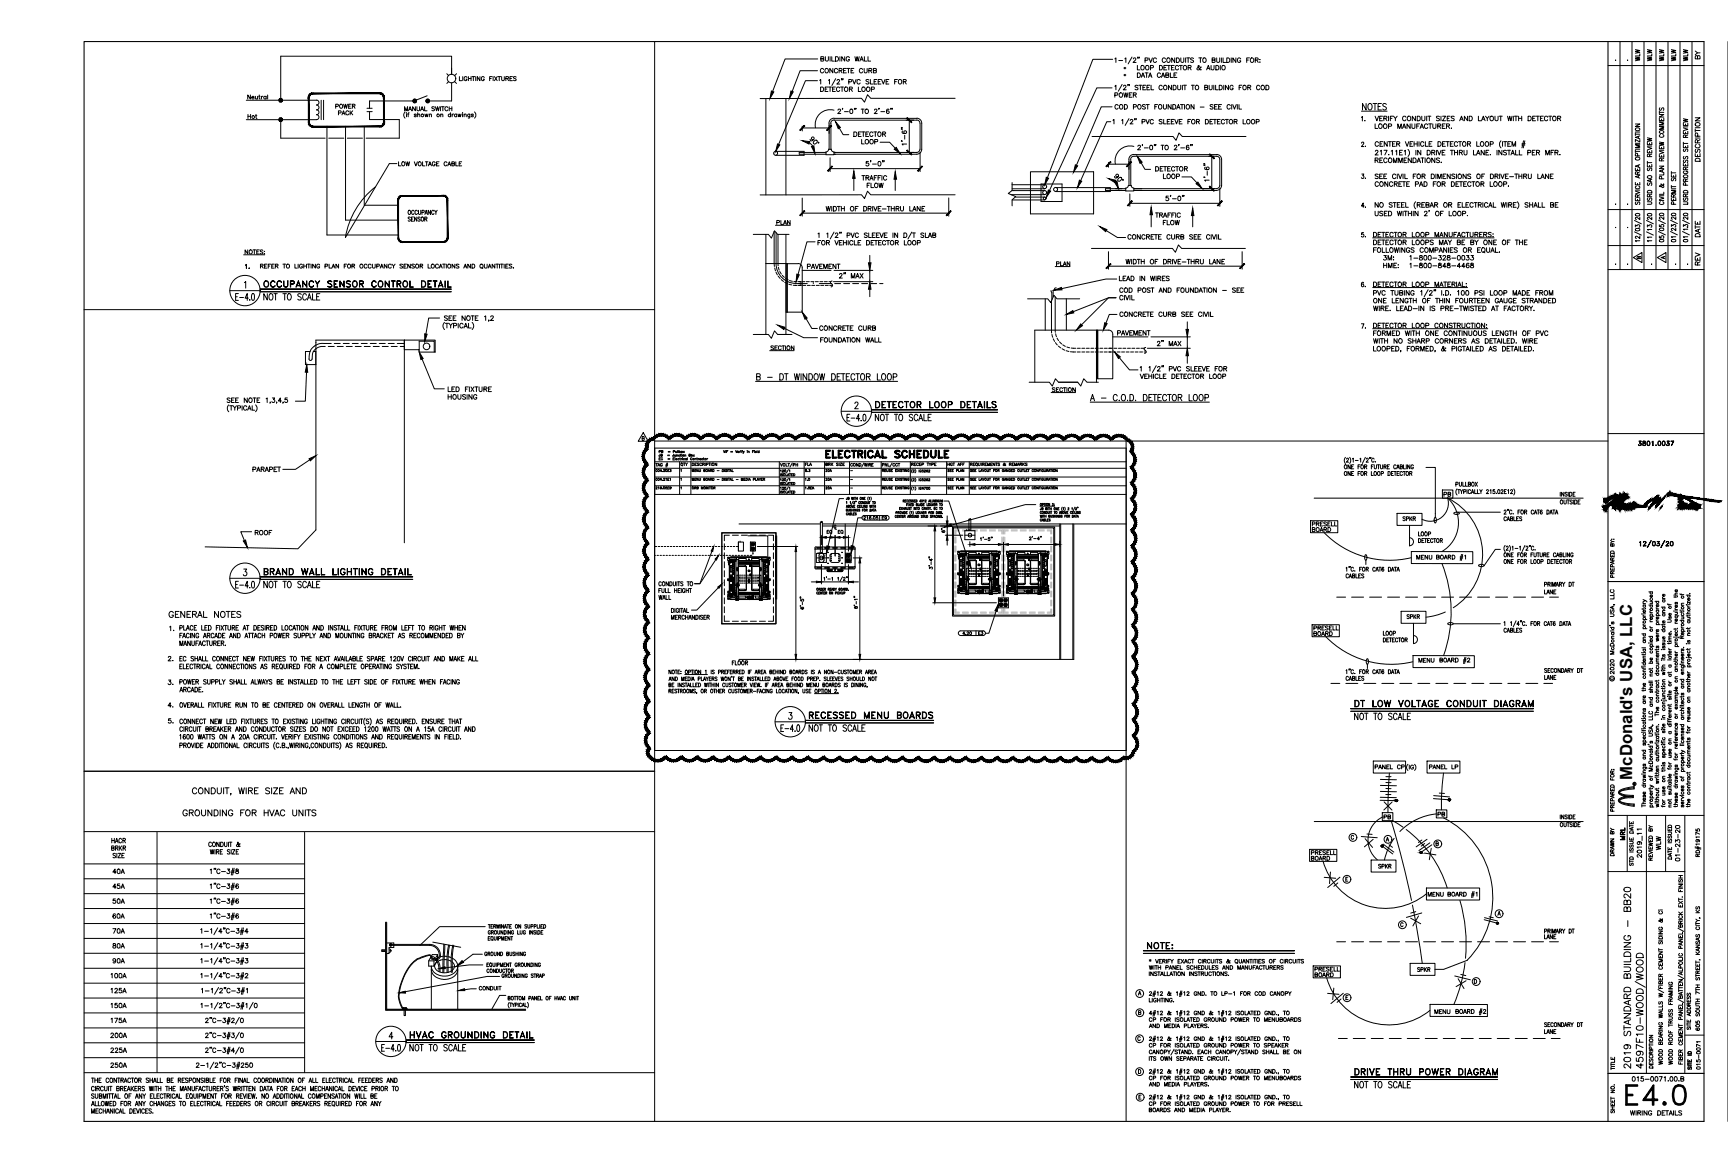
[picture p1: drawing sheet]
<svg xmlns="http://www.w3.org/2000/svg" width="914mm" height="610mm" viewBox="0 0 914 610" stroke-linecap="round" stroke-linejoin="round" font-family="sans-serif">
<defs><g id="words">
<text font-size="15.9" x="859" y="586">E4.0</text>
<text font-size="9.3" x="872" y="567" transform="rotate(-90 872 567)">4597F10-WOOD/WOOD</text>
<text font-size="8.9" x="864" y="413" transform="rotate(-90 864 413)">McDonald's USA, LLC</text>
<text font-size="7.9" x="720" y="60">NOTES</text>
<g font-size="7.5">
<text x="399" y="203">B - DT WINDOW DETECTOR LOOP</text>
<text x="101" y="422">CONDUIT, WIRE SIZE AND</text>
</g>
<g font-size="7.1">
<text x="139" y="306">BRAND WALL LIGHTING DETAIL</text>
<text x="139" y="312">NOT TO SCALE</text>
<text x="716" y="375">DT LOW VOLTAGE CONDUIT DIAGRAM</text>
<text x="716" y="382">NOT TO SCALE</text>
<text x="606" y="503">NOTE:</text>
<text x="216" y="551">HVAC GROUNDING DETAIL</text>
<text x="216" y="557">NOT TO SCALE</text>
<text x="864" y="567" transform="rotate(-90 864 567)">2019 STANDARD BUILDING - BB20</text>
<text x="716" y="570">DRIVE THRU POWER DIAGRAM</text>
</g>
<g font-size="6.6">
<text x="139" y="153">OCCUPANCY SENSOR CONTROL DETAIL</text>
<text x="139" y="160">NOT TO SCALE</text>
<text x="462" y="217">DETECTOR LOOP DETAILS</text>
<text x="462" y="224">NOT TO SCALE</text>
<text x="89" y="328">GENERAL NOTES</text>
<text x="96" y="433">GROUNDING FOR HVAC UNITS</text>
<text x="716" y="577">NOT TO SCALE</text>
</g>
<g font-size="6.2">
<text x="443" y="148">2&quot; MAX</text>
<text x="234" y="171">SEE NOTE 1,2</text>
<text x="611" y="184">2&quot; MAX</text>
<text x="870" y="455" transform="rotate(-90 870 455)">2019_11</text>
</g>
<g font-size="5.7">
<text x="434" y="34">BUILDING WALL</text>
<text x="875" y="33" transform="rotate(-90 875 33)">WLW</text>
<text x="882" y="33" transform="rotate(-90 882 33)">WLW</text>
<text x="888" y="33" transform="rotate(-90 888 33)">WLW</text>
<text x="894" y="33" transform="rotate(-90 894 33)">WLW</text>
<text x="901" y="32" transform="rotate(-90 901 32)">BY</text>
<text x="433" y="40">CONCRETE CURB</text>
<text x="589" y="59">COD POST FOUNDATION - SEE CIVIL</text>
<text x="901" y="86" transform="rotate(-90 901 86)">DESCRIPTION</text>
<text x="615" y="120">FLOW</text>
<text x="596" y="128">CONCRETE CURB SEE CIVIL</text>
<text x="901" y="126" transform="rotate(-90 901 126)">DATE</text>
<text x="427" y="143">PAVEMENT</text>
<text x="901" y="141" transform="rotate(-90 901 141)">REV</text>
<text x="592" y="156">COD POST AND FOUNDATION - SEE</text>
<text x="592" y="169">CONCRETE CURB SEE CIVIL</text>
<text x="433" y="176">CONCRETE CURB</text>
<text x="591" y="179">PAVEMENT</text>
<text x="433" y="182">FOUNDATION WALL</text>
<text x="866" y="237">3801.0037</text>
<text x="133" y="251">PARAPET</text>
<text x="134" y="284">ROOF</text>
<text x="88" y="351">2.</text>
<text x="88" y="363">3.</text>
<text x="88" y="375">4.</text>
<text x="88" y="384">5.</text>
<text x="861" y="446" transform="rotate(-90 861 446)">MRL</text>
<text x="59" y="464">40A</text>
<text x="59" y="471">45A</text>
<text x="59" y="487">60A</text>
<text x="59" y="495">70A</text>
<text x="59" y="503">80A</text>
<text x="59" y="511">90A</text>
<text x="58" y="527">125A</text>
<text x="58" y="534">150A</text>
<text x="58" y="550">200A</text>
<text x="58" y="558">225A</text>
<text x="58" y="566">250A</text>
<text x="863" y="573">015-0071.00.B</text>
</g>
<g font-size="5.3">
<text x="433" y="49">DETECTOR LOOP</text>
<text x="177" y="59">POWER</text>
<text x="213" y="60">MANUAL SWITCH</text>
<text x="130" y="64">Hot</text>
<text x="178" y="62">PACK</text>
<text x="724" y="79" transform="rotate(-90 724 79)">2.</text>
<text x="210" y="89">LOW VOLTAGE CABLE</text>
<text x="724" y="96" transform="rotate(-90 724 96)">3.</text>
<text x="720" y="111">4.</text>
<text x="215" y="115">OCCUPANCY</text>
<text x="215" y="118">SENSOR</text>
<text x="611" y="116">TRAFFIC</text>
<text x="724" y="127" transform="rotate(-90 724 127)">5.</text>
<text x="592" y="150">LEAD IN WIRES</text>
<text x="724" y="153" transform="rotate(-90 724 153)">6.</text>
<text x="724" y="175" transform="rotate(-90 724 175)">7.</text>
<text x="763" y="264">PB</text>
<text x="694" y="279">PRESELL</text>
<text x="742" y="277">SPKR</text>
<text x="694" y="283">BOARD</text>
<text x="749" y="297">MENU</text>
<text x="816" y="315">LANE</text>
<text x="744" y="328">SPKR</text>
<text x="89" y="335">1.</text>
<text x="694" y="334">PRESELL</text>
<text x="694" y="338">BOARD</text>
<text x="750" y="352">MENU</text>
<text x="816" y="361">LANE</text>
<text x="727" y="408">PANEL CP</text>
<text x="756" y="408">PANEL LP</text>
<text x="731" y="435">PB</text>
<text x="760" y="433">PB</text>
<text x="693" y="453">PRESELL</text>
<text x="880" y="451" transform="rotate(-90 880 451)">WLW</text>
<text x="693" y="456">BOARD</text>
<text x="728" y="461">SPKR</text>
<text x="890" y="457" transform="rotate(-90 890 457)">01-23-20</text>
<text x="59" y="479">50A</text>
<text x="755" y="476">MENU</text>
<text x="816" y="498">LANE</text>
<text x="695" y="515">PRESELL</text>
<text x="749" y="515">SPKR</text>
<text x="58" y="519">100A</text>
<text x="695" y="518">BOARD</text>
<text x="758" y="538">MENU</text>
<text x="58" y="542">175A</text>
<text x="816" y="548">LANE</text>
<text x="901" y="567" transform="rotate(-90 901 567)">015-0071</text>
<text x="862" y="591">WIRING DETAILS</text>
</g>
<g font-size="4.9">
<text x="724" y="65" transform="rotate(-90 724 65)">1.</text>
<text x="133" y="143" transform="rotate(-90 133 143)">1.</text>
<text x="855" y="454" transform="rotate(-90 855 454)">DRAWN BY</text>
<text x="865" y="459" transform="rotate(-90 865 459)">STD ISSUE DATE</text>
<text x="876" y="456" transform="rotate(-90 876 456)">REVIEWED BY</text>
<text x="253" y="525">CONDUIT</text>
<text x="896" y="546" transform="rotate(-90 896 546)">SITE ADDRESS</text>
<text x="855" y="567" transform="rotate(-90 855 567)">TITLE</text>
<text x="886" y="564" transform="rotate(-90 886 564)">WOOD ROOF TRUSS FRAMING</text>
<text x="855" y="590" transform="rotate(-90 855 590)">SHEET NO.</text>
</g>
<g font-size="4">
<text x="878" y="138">A</text>
<text x="851" y="361">c</text>
</g>
<g font-size="3.5">
<text x="595" y="37">·</text>
<text x="595" y="41">·</text>
<text x="864" y="416">R</text>
</g>
</g></defs>
<g fill="none" stroke="#000" stroke-width=".53">
<path d="M236 39l1 1M239 36v3v-9h-90v23M242 39l-1 1M346 22v571M433 37h-10l-4 11M433 31h-18l-6 17M589 31h-11l-24 63M590 31v2M592 32h2M595 31h1v2M599 30l-2 4M600 31h1l-1 2h1"/>
<path d="M602 39h1a1.3 1.3 0 0 1 0 1 1.3 1.3 0 0 1 0 1h-1zM602 35v2h1M602 30v1M603 30v1M606 32h1v-1h-1v2M606 39h2M607 39v2M608 31l1 2 1-2M609 36h1v-1h-1v2M612 31a.9 .9 0 0 0-1 0 .9 .9 0 0 0-1 1 .9 .9 0 0 0 1 1 .9 .9 0 0 0 1-1M614 35a1.2 1.2 0 0 1 1 1 1.2 1.2 0 0 1-1 1zM614 39a.9 .9 0 0 0-1 0 .9 .9 0 0 0-1 1 .9 .9 0 0 0 1 1 .9 .9 0 0 0 1-1"/>
<path d="M616 36h1M617 31a.9 .9 0 0 0-1 0 .9 .9 0 0 0-1 1 .9 .9 0 0 0 1 1 .9 .9 0 0 0 1-1M617 40h1v-1h-1v2h1v-1M617 35h-1v2h1M618 35h1M619 35v2M619 39v2h2M620 36h1M621 40h1M621 35h-1v2h1M622 31v2l-2-2v2M623 31a1.3 1.3 0 0 1 1 0 1.3 1.3 0 0 1 0 2h-1z"/>
<path d="M623 39h-2v2h2M624 35a.9 .9 0 0 0-1 0 .9 .9 0 0 0-1 1 .9 .9 0 0 0 1 1 .9 .9 0 0 0 1-1M624 35h2M625 31v1l1 1v-2M625 35v2M627 31v2M628 31h2M629 31v2M629 36h1v-1h-1v2M630 36v1M632 31h-2v1l2 1h-2M634 31h2"/>
<path d="M635 31v2M636 36h-1a.8 .8 0 0 1-1 1 .8 .8 0 0 1-1-1l2-1h-1v1l1 1h1M639 37v-2l1 2M639 36h1M641 35v1l1 1v-1v-1M641 32h2v-1h-2v2h2v-1h-1M643 35h1a1.2 1.2 0 0 1 1 1 1.2 1.2 0 0 1-1 1h-1zM644 31v2h1v-2M646 35v2M646 31v2M647 31v2h2M649 31a1.3 1.3 0 0 1 2 0 1.3 1.3 0 0 1 0 2h-2z"/>
<path d="M652 31v2M654 31v2l-2-2v2M657 31a.9 .9 0 0 0-1 0 .9 .9 0 0 0-1 1 .9 .9 0 0 0 1 1 .9 .9 0 0 0 1-1h-1M660 32h1M661 31h-1v2M664 32h2v-1h-2v2M665 32l1 1M667 31h.1M667 33h.1M851 35h51M855 32h.1M857 22v121"/>
<path d="M861 32h.1M864 22v121M865 30l3 1h-3l3 1h-3M865 26l3 1h-3l3 1h-3M868 28v2h-3M870 22v121M876 22v121M883 22v121M889 22v121M895 22v121M914 22v571M130 53h38"/>
<path d="M132 50v2l-1-2v2M133 52h1a.7 .7 0 0 0 0-1 .7 .7 0 0 0-1 1 .7 .7 0 0 0 1 0M135 51v1h1M136 51v1M137 51h1M137 50l1 2M138 51v1M139 51l-1 1M141 51a.7 .7 0 0 0-1 0 .7 .7 0 0 0 0 1 .7 .7 0 0 0 1 0M141 51v1M142 50v2M167 53a1.3 1.3 0 0 1 2 1 1.4 1.4 0 0 1-2 2 1.3 1.3 0 0 1 2 1 1.3 1.3 0 0 1-2 1 1.3 1.3 0 0 1 2 1 1.4 1.4 0 0 1-2 2 1.3 1.3 0 0 1 2 1 1.3 1.3 0 0 1-2 1"/>
<path d="M170 53v10M171 53v10M194 59h3M194 57h3M196 59v4h15v10h-17M214 59a2.3 2.3 0 0 0 0 4M216 60v2M220 53h-24v4M221 60v2M226 51l-6 2M237 43l-1 1M238 60v2"/>
<path d="M239 44v9h-13M241 43l1 1M243 41v2h1M245 60h.1M245 41v2M247 41a.8 .8 0 0 0-1 0 .9 .9 0 0 0 0 1 .9 .9 0 0 0 1 0M248 41v2M248 42h1M249 41v2M250 41h1M250 41v2M251 59a2.3 2.3 0 0 1 0 4"/>
<path d="M252 41v2M254 41v2l-1-2v2M256 41a.8 .8 0 0 0-1 0v1a.8 .8 0 0 0 0 1 .8 .8 0 0 0 1-1M259 42h1M260 41h-1v2M261 41v2M262 41l1 2M263 41l-1 2M263 41h2M264 41v2M265 41l1 1v1l1-1v-1M268 42l1-1h-1v2"/>
<path d="M268 42l1 1M270 42h1M271 41h-1v2h1M273 41h-1l1 1h-1M405 52v51M416 52v51M433 43h-7l-14 33M434 43v-1v2M438 43l1-1v2M441 58a8 8 0 0 0-9 10M442 42l-2 3M443 43v-1l1 1-1 1h1"/>
<path d="M443 58h1h1l-2 2h2M445 42h.1M446 57v1M446 42h.1M447 59h2M449 43h1h1l-2-1v2M451 42l1 2 1-2M452 57v1M453 57v1M455 43a.9 .9 0 0 0-1-1 .9 .9 0 0 0-1 1v1a.9 .9 0 0 0 1 0 .9 .9 0 0 0 1 0M456 58h1M457 58v2"/>
<path d="M460 42h-2l2 2h-1h-1M461 42v2h1M463 43h.1M463 58h1l-1 2h1M464 42h-1v2M465 43h1M465 57v1M466 59h2M466 42h-1v2h1M466 42l1 2 1-2M469 43h1M470 42h-1v2h1"/>
<path d="M470 58a1.1 1.1 0 0 0-1 1 1.1 1.1 0 0 0 1 1 .7 .7 0 0 0 0-1 .7 .7 0 0 0-1 0M472 57l-1 1M472 57v1M473 43h1M475 42h-2v2M478 43h1h1l-2-1v2M479 43l1 1M505 52h-44l-2-2-2 4-1-2h-54M588 57h-5l-13 30M588 47h-8l-25 54M590 46v-1v3M590 50h1v-1h-1v2"/>
<path d="M594 45l-2 3M594 46l1-1 1 1-2 2h2M595 49v2l1-2v2l1-2M597 45h.1M598 50h.1M598 45h-1M599 49h-1v2h1M600 50h1v-1h-1v2M601 50v1M602 45h-1l1 2v1l-1-1M603 45h1M603 45v3"/>
<path d="M604 41l1-2 1 2M604 40h1M605 46h1M606 45h-1v3h1M607 46h1M608 41l1-2 1 2M608 40h1M608 45h-1v3h1M609 45v3h2M615 41v-2l1 2M615 40h1M615 46a.9 .9 0 0 0-1-1 .9 .9 0 0 0-1 1v1a.9 .9 0 0 0 1 1 .9 .9 0 0 0 1-1"/>
<path d="M620 45v3l-2-3v3M621 45h1a1.3 1.3 0 0 1 0 1 1.3 1.3 0 0 1 0 2h-1zM623 45v2l1 1 1-1v-2M626 45v3M626 45h2M627 45v3M630 45h2M631 45v3M637 46h2l-2-1v3l2-1v-1M640 45v2l1 1v-1v-2M642 45v3M643 45v3h2"/>
<path d="M645 45h1a1.3 1.3 0 0 1 1 1 1.3 1.3 0 0 1-1 2h-1zM648 45v3M650 45v3l-2-3v3M653 46a.9 .9 0 0 0-1-1 .9 .9 0 0 0-1 1v1a.9 .9 0 0 0 1 1 .9 .9 0 0 0 1-1h-1M656 46h1M657 45h-1v3M660 46h2v-1h-2v3M661 46l1 2M667 46a.9 .9 0 0 0-1-1 .9 .9 0 0 0-1 1v1a.9 .9 0 0 0 1 1 .9 .9 0 0 0 1-1M670 45h1a1.3 1.3 0 0 1 0 1 1.3 1.3 0 0 1 0 2h-1zM720 59h14M878 59h2"/>
<path d="M878 59v1M878 57v1l1-1h1v1M130 63h38M149 63v10h23M173 67v57h38M174 73h8M183 67v49h28M184 73h8M193 67v42h18M215 60v2M220 61h-1l1 1-1-1M221 61l1-1v2"/>
<path d="M225 60v2l1-2v2v-2M227 61l1-1v2M227 60v2M233 61l1-1v2M233 60v2M238 61a.7 .7 0 0 0-1 0 .7 .7 0 0 0 0 1 .7 .7 0 0 0 1-1M239 60v2M242 61a.7 .7 0 0 0-1 0 .7 .7 0 0 0 0 1 .7 .7 0 0 0 1-1M242 60v2M242 60l1 2v-2l1 2v-2M245 60v2M246 61l1-1v2"/>
<path d="M246 60v2M249 60v2h-1M249 61a.7 .7 0 0 0-1 0 .7 .7 0 0 0 0 1 .7 .7 0 0 0 1-1M250 61h-1l1 1-1-1M425 67v2M425 68h14M428 76l2 1M429 74a1.1 1.1 0 0 0 1 0 1.1 1.1 0 0 0 0-2 1.1 1.1 0 0 0-1 2 1 1 0 0 0 2 0M439 65v14M440 79v1h1M440 79h-2v1h-1v2h4v-2M441 63h-1l-1 2"/>
<path d="M441 64h-1v1v14M441 63h44l2 1 1 1v15l-2 2h-45M441 64h44M444 68l2 3h3M452 70h1a1.3 1.3 0 0 1 0 1 1.3 1.3 0 0 1 0 1h-1zM454 71h1M456 70h-2v2h2M456 74v2h1M456 70h2M457 70v2M458 71h1M460 70h-2v2h2"/>
<path d="M462 70a.9 .9 0 0 0-1 0 .9 .9 0 0 0-1 1 .9 .9 0 0 0 1 1 .9 .9 0 0 0 1 0M462 70h2M463 75h1v-1h-1v2M463 70v2M466 75h5l3 3M467 71h1l1-1h-2v2M468 71l1 1M477 75h1M477 68h1M477 67l1 1M478 69l-1 1a1.1 1.1 0 0 0 2 1 1.1 1.1 0 0 0 0-2 .7 .7 0 0 0-1 1 .7 .7 0 0 0 1 1M479 72v2"/>
<path d="M480 76h-3l1 1M481 64v17M485 63l1 1 1 1v14l-1 2h-45M578 72h43l1 2 2-4 2 2h33M588 64h-2l-14 32M589 64v-1v3M594 64v-1v3M597 63l-2 3M598 64l1-1-1 3h2M600 77a8 8 0 0 0-10 10M601 63h-1M601 63h.1"/>
<path d="M602 77h1h1l-2 2h2M604 64h2v-1h-2v3M605 77h-1M606 78h2M606 63l1 3 1-3M610 64a.9 .9 0 0 0-1-1 .9 .9 0 0 0 0 1v1a.9 .9 0 0 0 0 1 .9 .9 0 0 0 1-1M611 77h.1M612 77h-1M614 77h2M615 64h-2l2 1h-2M615 77v2M616 63v3h1"/>
<path d="M618 64h1M619 63h-1v3h1M620 64h1M621 63h-1v3h1M621 77h1h1l-2 2h2M622 63l1 3v-3M624 77h.1M624 64h1M625 78h2M626 63h-2v3h2M629 64h.1M629 77a1.1 1.1 0 0 0-1 1 1.1 1.1 0 0 0 1 1 .7 .7 0 0 0 0-1 .7 .7 0 0 0-1 0"/>
<path d="M630 63h-1v3M630 77h.1M631 77h.1M633 64h2v-1h-2v3M634 64l1 2M638 63h1a1.3 1.3 0 0 1 0 1 1.3 1.3 0 0 1 0 2h-1zM640 64h1M642 63h-2v3h2M642 63h2M643 63v3M644 64h1M646 63h-2v3h2"/>
<path d="M648 64a.9 .9 0 0 0-1-1 .9 .9 0 0 0-1 1v1a.9 .9 0 0 0 1 1 .9 .9 0 0 0 1-1M648 63h2M649 63v3M653 64h1l1-1h-2v3M654 64l1 2M658 63v3h1M665 64h1v-1h-1v3M728 61l1 3v-3M728 66v2h1M729 76a.9 .9 0 0 0-1-1 .9 .9 0 0 0 0 1 1 1 0 0 0 0 1 1 1 0 0 0 1 0M730 76h1M730 80h1v2"/>
<path d="M732 61h-2v3h2M732 75h-2v2h2M732 63h2v-1l-2-1v3M732 80h2l-1 2M733 63l1 1M734 75v2l-2-2v2M735 75h1M735 67h1v-1h-1v2M735 61v3M735 75v2M736 80h1v2M737 76h1"/>
<path d="M737 61h-1v3M737 61l1 2v1M738 75h-1v2h1M739 80v2M739 76h1l1-1h-2v2M739 61l-1 2M740 68v-2l1 2v-2v2M740 76l1 1M742 68l1-2 1 2M742 80h-1v2h1M742 67h2M743 80h1v2"/>
<path d="M744 75l1 2v-2M744 62a.9 .9 0 0 0-1-1 .9 .9 0 0 0-1 1 1.1 1.1 0 0 0 1 2 1 1 0 0 0 1-1M745 79a2.4 2.4 0 0 1 0 4M746 76h1M746 66v2l-1-2v2M747 66v2h1h1v-2M748 75h-2v2h2M748 76h2M748 75v2M749 61v3l-2-3v3M749 80v2M750 67h1"/>
<path d="M750 61h1a1.3 1.3 0 0 1 1 2 1.3 1.3 0 0 1-1 1h-1zM750 75v2M751 75v2M751 66h-1v2M751 68l1-2 1 2M752 67h1M752 80v2l-2-2v2M752 61v2l1 1h1v-3M753 76a.9 .9 0 0 0-1-1 .9 .9 0 0 0 0 1 .9 .9 0 0 0 0 1 .9 .9 0 0 0 1 0M754 75v2h2M755 61v3M755 80h1a1.3 1.3 0 0 1 1 1 1.3 1.3 0 0 1-1 1h-1z"/>
<path d="M756 66a1 1 0 0 0-2 0 .9 .9 0 0 0 0 1 1 1 0 0 0 0 1 1 1 0 0 0 1 0l1-1M756 61h1M756 66h2M756 76h1M756 61v3M757 66v2M758 75h-2v2h2M758 66v1l1 1h1v-2M760 80v2M761 80l1 2 1-2M761 67h1v-1h-1v2M761 75h1a1.3 1.3 0 0 1 1 1 1.3 1.3 0 0 1-1 1h-1z"/>
<path d="M762 67v1M762 62h-2l1 1 1 1h-2M763 61v3M763 67h1M763 61h2l-2 3h2M763 76h1M765 80h-2v2h2M765 66h-2v2h2M765 75h-2v2h2M765 75h2M765 67h2v-1h-2v2M766 63h1"/>
<path d="M766 75v2M766 67l1 1M767 61h-1v3h1M767 80h2M767 76h1M768 68h.1M768 80v2M769 75h-2v2h2M769 62h-1l1 1v1h-1M770 80v2M771 76a.9 .9 0 0 0-1-1 .9 .9 0 0 0 0 1 1 1 0 0 0 0 1 1 1 0 0 0 1 0M771 80v2"/>
<path d="M772 75h1M772 64l1-3 1 3M773 75v2M773 63h1M775 80v1v1h1v-2M777 76h1v-1h-1v2M777 61v3l-2-3v3M777 76l1 1M777 61h1a1.3 1.3 0 0 1 1 2 1.3 1.3 0 0 1-1 1h-1zM780 80v2h1M781 75v2h2M782 61v3h2"/>
<path d="M784 64l1-3 1 3M784 63h2M785 80v2l-1-2v2M786 61l1 2v1M788 80h-2v2h2M788 61l-1 2M789 76h1v-1h-1v2M791 61v2l1 1h1v-3M792 80v2M793 61h2M794 61v3M794 75a2.7 2.7 0 0 0 0 3"/>
<path d="M795 80v2l-2-2v2M795 75v2M796 75h1M796 75v2M797 80h-1l1 1v1h-1M798 80h1M798 61v3l1-3 1 3v-3M798 76h1M799 80v2M799 75h-1v2h1M800 77v-2l1 2 1-2v2M801 61v3"/>
<path d="M801 61h2M802 80v2h1M802 61v3M804 63h1M804 61v3M804 80v2h1M805 61v3M805 77h2M805 76h2M806 75l-1 3M807 75l-1 3M809 61a1.3 1.3 0 0 1 1 2 1.3 1.3 0 0 1-1 1z"/>
<path d="M811 63h1M812 80h-1v2h1M813 61h-2v3h2M813 61h2M814 61v3M815 63h1M817 61h-2v3h2M819 62a.9 .9 0 0 0-1-1 .9 .9 0 0 0-1 1 1.1 1.1 0 0 0 1 2 1 1 0 0 0 1 0v-1M819 61h2M820 61v3M822 80h-1v2M824 63h2v-1l-2-1v3"/>
<path d="M825 63l1 1M865 70v2M865 79v2M865 79h3M865 76h3M865 71h3M865 70h3M865 66h3l-3 1h3M867 72v1M868 77h-3h3l-3 1h3M868 74v1l-3-1v1M868 72l-3 1h3"/>
<path d="M872 78l2 1h-2M872 73h2l-2 1h2l-2 1M872 77h2M872 80v1h2v-1M872 75v2h2v-2M873 76v1M878 77v2h2v-2M878 63v1h2v-1M878 61h2l-2 1h2M878 80l2 1h-2M878 75l2 1h-2l2 1h-2M878 80h2"/>
<path d="M879 71a.7 .7 0 0 0-1 1 .7 .7 0 0 0 1 1h1a.7 .7 0 0 0 0-1 .7 .7 0 0 0 0-1M879 63v1M879 78v1M880 67h-2l2 1h-2h2M880 65h-2h2l-2 1h2M891 77v1h2v-1M891 69v2h2v-2M891 65v1h2v-1M891 68h2l-2 1M891 63h2l-2 1h2l-2 1M891 76h2M891 75v2"/>
<path d="M891 67h2M891 79v1l1-1h1v1M892 73v-1h-1v1h2M892 66h.1M892 70v1M892 77v1M893 71l-1 1M210 87h-4l-23 39a43 43 0 0 1 16-27M410 80h15v2h-15M437 81h-14v1h14M439 89h48M439 83v8"/>
<path d="M452 94v7M456 93h2M457 93v2M458 94h2v-1h-2v2M459 98h1M459 94l1 1M460 85h-2v1a1 1 0 0 1 2 0 1.1 1.1 0 0 1-1 2 .9 .9 0 0 1-1-1M460 95l1-2 1 2M460 97h-1v2M461 95h1M461 85v1M461 97v2h1"/>
<path d="M462 87h2M463 94h1M464 93h-1v2M465 94h1M465 97l1 2v-2l1 2v-2M466 93h-1v2M467 93v2M467 85v1M468 85v1M469 93a.9 .9 0 0 0-1 0 .9 .9 0 0 0 0 1 .9 .9 0 0 0 0 1 .9 .9 0 0 0 1 0M474 95v6M487 81v10"/>
<path d="M536 98h17M536 97v4l-2 1 3 2-1 2v3M536 100h17M545 91h34v22h-34zM551 97h11v10h-11zM559 99h29v2h-29M587 87h10M587 86v2M590 93v1a1 1 0 0 0 1 0 1 1 0 0 0 0-2 .8 .8 0 0 0-1 1 1 1 0 0 0 2 0M590 96h.1M596 100h-11v1h11M597 98v1l-1 1"/>
<path d="M597 98h2M598 84l1-1h1h44l1 1v14M598 84v14M599 98l1 2v1h-4v-1M604 86l2 4h3M612 88a1.3 1.3 0 0 1 1 1 1.3 1.3 0 0 1-1 2zM614 89h1M615 88h-1v3h1M616 92v3h1M616 88h1M617 88v3M618 89h1"/>
<path d="M619 88h-1v3h1M622 89a.9 .9 0 0 0-1-1 .9 .9 0 0 0-1 1v1a.9 .9 0 0 0 1 1 .9 .9 0 0 0 1-1M622 88h2M623 93h1v-1h-1v3M623 88v3M625 94h5l3 3M627 89h1v-1h-1v3M628 89v2M637 94h1M637 87l1 1M637 87h1M638 88v1a1.1 1.1 0 0 0 1 1 1.1 1.1 0 0 0 1-1 1 1 0 0 0-2 0 .7 .7 0 0 0 1 1"/>
<path d="M639 91v2M640 95h-3l1 1M641 83v17M645 98v1l-1 1h-44M645 100v9M646 98v2l-2 1h-44M646 98v-14l-2-2h-44h-2l-1 2v14M728 85h1v-1h-1v2M728 80h1l-1 2h1M728 85l1 1M729 92h-1l1 2h-1M729 97a.9 .9 0 0 0-1-1 .9 .9 0 0 0 0 1 1 1 0 0 0 0 1 1 1 0 0 0 1 0"/>
<path d="M730 93h1M730 85h1M732 92h-2v3h2M732 84h-2v2h2M732 93h1M734 92h-2v3h2M734 84a.9 .9 0 0 0-1 0 .9 .9 0 0 0-1 1 1 1 0 0 0 1 1 1 1 0 0 0 1-1M734 96v3l-1-3v3M735 82h.1M737 97a.9 .9 0 0 0-1-1 .9 .9 0 0 0-1 1 1 1 0 0 0 1 1 1 1 0 0 0 1 0M737 86v-2l1 2 1-2v2M738 97h1v-1h-1v3"/>
<path d="M739 93a.9 .9 0 0 0-1-1 .9 .9 0 0 0-1 1 1 1 0 0 0 0 1 1 1 0 0 0 2 0M739 97v2M739 92v3M740 92l1 3 1-3M740 86v-2l1 2 1-2v2M740 97h1M741 81h1M742 96h-2v3h2M742 96h2M742 92v3M743 96v3M743 85h1"/>
<path d="M743 92v3h2M744 97h1M744 84h-1v2h1M746 96h-2v3h2M747 84v2l-2-2v2M748 84h1a1.3 1.3 0 0 1 0 1 1.3 1.3 0 0 1 0 1h-1zM748 93h1M749 97h1l1-1h-2v3M749 92h-1v3M750 86l1-2 1 2M750 85h1M751 99l1-3 1 3"/>
<path d="M751 98h2M752 84h2M752 93h2l-2-1v3M753 84v2M753 93l1 2M754 96a1.4 1.4 0 0 1 1 1 1.4 1.4 0 0 1-1 2zM754 84v2M757 92h1a1.3 1.3 0 0 1 1 1 1.3 1.3 0 0 1-1 2h-1zM758 81h1v-1h-1v2M758 97h1M758 81l1 1M759 84v2l-1-2v2"/>
<path d="M760 92v3M760 96h-2v3M761 95v-3l1 3 1-3v3M762 84h-2l2 1-1 1h-1M763 86h.1M763 97h1l1-1h-2v3M763 81h1M764 93h.1M764 97l1 2M765 92h-1v3h1M767 92v3l-1-3v3M768 96a1.3 1.3 0 0 1 2 1 1.4 1.4 0 0 1-2 2z"/>
<path d="M770 81h1M770 92h-2l2 2h-2M770 97h1M771 92v3M772 96h-2v3h2M772 81h2v-1h-2v2M772 96h2M773 81l1 1M773 96v3M775 97h.1M776 92v3l-2-3v3M776 96h-1v3h1"/>
<path d="M778 92h-1l1 1v1h-1M778 97a.9 .9 0 0 0-1-1 .9 .9 0 0 0 0 1 1 1 0 0 0 0 1 1 1 0 0 0 1 0M779 96h1M780 96v3M781 82l1-2 1 2M782 81h1M784 97h1v-1h-1v3M784 93h1M784 97l1 2M786 92h-2v3M786 81h1M789 82h.1"/>
<path d="M789 96v3h1M789 92h1a1.3 1.3 0 0 1 0 1 1.3 1.3 0 0 1 0 2h-1zM791 93h1h1l-2-1v3M792 93l1 2M794 92v3M794 92l1 3 1-3M796 97h1v-1h-1v3M797 93h1M798 92h-1v3h1M798 98h.1M799 93h2M800 82v-2l1 2"/>
<path d="M800 81h1M802 92h1M802 92v3M804 93h1M804 92v3M805 92v3M806 93h2l-2-1v3M807 93l1 2M808 81h2v-1h-2v2M809 92v2v1l1-1v-2M811 81h1M813 81h1l1-1h-2v2"/>
<path d="M814 92v3h1M814 81l1 1M815 95l1-3 1 3M816 94h1M818 82v-2l1 2 1-2v2M819 92v3l-1-3v3M820 93h1M821 81h1M822 92h-2v3h2M823 81h1v-1h-1v2M824 81v1M825 82h.1"/>
<path d="M865 80h3M865 97v1h3v-1M865 89v1h3v-1M866 99a.7 .7 0 0 0-1 0 .7 .7 0 0 0 1 1h1a.7 .7 0 0 0 1-1 .7 .7 0 0 0-1 0M867 92l-1-1-1 1h3M867 89v1M867 97v1M867 83v-2h-1l-1 2h3M867 87v1M867 93v1M868 93h-3l3 1M868 87l-3 1 3 1"/>
<path d="M868 91l-1 1M872 86h2M872 85v2M872 87v1h2v-1M872 97v1l1-1h1v1M872 89v1l1-1h1v1M873 80v1M873 88h.1M873 83v-1h-1v1h2M873 95v1M874 81l-1 1M874 95l-2 1h2"/>
<path d="M878 88h2l-2 1h2M878 82v1h2v-1M879 97l1 1v1l-1-1-1 1h1l1-1v-1M879 85v-1h-1v1h2M879 82v1M879 95v-2h-1v2h2M880 90v1M880 90l-2 1h2M880 84h-1M880 91v2h-2M884 92v2h3v-2M884 100h3"/>
<path d="M884 99h3M884 91v1M884 98v1M884 91h3M885 94v2l1-1h1l-1 1M886 93v1M891 87v1h2v-1M891 85v1l1-1h1v1M891 83v1l1-1h1v1M891 91a.7 .7 0 0 0 1 1 .7 .7 0 0 0 1-1 .7 .7 0 0 0-1 0M892 96v-1h-1v1h2M892 90v-1h-1v1h2"/>
<path d="M892 87v1M892 98v-1h-1v1h2M893 95h-1M893 88l-1 1M410 119h8M411 118h1l1-1h-2v2M413 117v2h1M415 119v-2l1 2M415 118h1M418 117v2l-1-2v2M425 113h77M425 105v9"/>
<path d="M437 109l1 3v-3l1 3v-3M440 109v3M441 109h1a1.3 1.3 0 0 1 1 1 1.3 1.3 0 0 1-1 2h-1zM443 109h2M444 109v3M445 109v3M445 110h2M447 109v3M453 110h1M454 109h-1v3M457 109h1a1.3 1.3 0 0 1 1 1 1.3 1.3 0 0 1-1 2h-1zM459 110h2v-1h-2v3"/>
<path d="M460 110l1 2M462 109v3M462 109l1 3 1-3M465 110h1M466 109h-1v3h1M467 111h2M469 109h2M470 109v3M472 110h1M472 109v3M473 109v3M474 110h2l-2-1v3"/>
<path d="M475 110l1 2M477 109v2v1l1-1v-2M481 109v3h2M483 112l1-3 1 3M483 111h1M487 109v3l-2-3v3M488 110h1M489 109h-1v3h1M502 105v9M505 103h-44l-2-2-2 4-1-2h-54M535 103h18M536 101h17"/>
<path d="M536 106h17M537 104h16M598 103v6M598 108h47M609 114v6M618 104h-1v1a.9 .9 0 0 1 1 0 .9 .9 0 0 1 0 1 .9 .9 0 0 1-1 0M620 103l-1 1M620 105h2M626 103v1M627 103l-1 1M631 114v6M728 112v1v1h1v-2"/>
<path d="M729 107v3l-1-3v3M732 112h-2l2 1-1 1h-1M733 113h.1M734 112h-1v2h1M735 112h1a1.3 1.3 0 0 1 0 1 1.3 1.3 0 0 1 0 1h-1zM737 108h-2l2 1-1 1-1-1M737 107h2M738 107v3M739 112l1 2 1-2v2l1-2M739 108h1M741 107h-2v3h2M742 108h1"/>
<path d="M742 112v2M743 112h2M743 107h-1v3h1M744 107v3h1M744 112v2M745 113h2M745 112v2M747 112v2M748 112v2M749 107a2.5 2.5 0 0 0 0 4M750 108h1v-1h-1v3M750 112v2l-1-2v2"/>
<path d="M751 108l1 2M752 108h1M754 112h1l-1 2h1M754 107h-2v3h2M755 108h1v-1h-1v3l1-1v-1M756 111v1M757 110l1-3 1 3M757 109h1M759 108h2v-1h-2v3M760 108l1 2M762 113h1M764 112h-2v2"/>
<path d="M767 108h1v-1h-1v3M767 112v2h1M767 108l1 2M772 108h.1M773 107h-1v3h1M774 107v3h1M774 113h1l1-1h-2v2M776 108h1M777 114h.1M777 107h-1v3h1M780 108a.9 .9 0 0 0-1-1 .9 .9 0 0 0-1 1 1 1 0 0 0 0 1 1 1 0 0 0 1 0h1M780 107h2"/>
<path d="M781 107v3M782 108h2v-1h-2v3M783 108l1 2M785 107v3M787 108a.9 .9 0 0 0-1-1 .9 .9 0 0 0 0 1 1 1 0 0 0 0 2 1 1 0 0 0 1-1M788 110l1-3 1 3M788 109h1M790 107v3h2M794 107l1 3 1-3v3l1-3M797 107v3M798 108h2v-1h-2v3M799 108l1 2"/>
<path d="M801 108h1M802 107h-1v3h1M803 107a2.5 2.5 0 0 1 0 4M809 108h-2l2 1-1 1-1-1M809 108h2M809 107v3M811 107v3M812 110l1-3 1 3M812 109h1M814 107v3h1M816 107v3h1M820 108h2v-1h-2v3l2-1v-1"/>
<path d="M823 108h1M824 107h-1v3h1M851 111h51M855 108h.1M861 108h.1M865 117l4 1M865 101l3 1-3 1M865 101h3M865 105v1h3v-1M866 107v1l1-1h1l-1 1M867 104l-1-1-1 1h3M867 105v1"/>
<path d="M868 103l-1 1M868 115v1l-2-1-1 1h1M871 117l4 1M872 107h1h1v1h-2M872 101a1.2 1.2 0 0 1 1 0 1.2 1.2 0 0 1 1 1h-2zM872 105v1l1-1h1v1M873 104v-1h-1v1h2M874 103h-1M874 115v1l-2-1v1M878 117l3 1M878 119v1h1a.7 .7 0 0 1 0-1 .7 .7 0 0 1 1 0 .7 .7 0 0 1 0 1M878 104l2 1-2 1"/>
<path d="M878 106h2M878 104h2M878 113a1.2 1.2 0 0 1 2 0 1.2 1.2 0 0 1 0 1 1.2 1.2 0 0 1-1 0 1.2 1.2 0 0 1-1-1zM879 107a.7 .7 0 0 0-1 1 .7 .7 0 0 0 1 0h1a.7 .7 0 0 0 0-1M880 115v1l-1-1-1 1h1M880 102v1h-2M884 117l4 1M884 105v1h3v-1M884 120v-1h1a.7 .7 0 0 1 1 0 .7 .7 0 0 1 0 1M885 113a1.2 1.2 0 0 1 1 0 1.2 1.2 0 0 1 1 1 1.2 1.2 0 0 1-2 0 1.2 1.2 0 0 1 0-1zM886 104l-1-1-1 1h3M886 105v1"/>
<path d="M886 108v-1h-1l-1 1h3M887 101h-3h3l-3 1h3M887 103l-1 1M887 115v1l-2-1-1 1h1M890 117l4 1M891 120v-1h1a.7 .7 0 0 1 1 0 .7 .7 0 0 1 0 1M891 107h1h1v1h-2M891 101a1.2 1.2 0 0 1 2 0 1.2 1.2 0 0 1 0 1h-2zM891 113a1.2 1.2 0 0 1 1 0 1.2 1.2 0 0 1 1 1 1.2 1.2 0 0 1-1 0 1.2 1.2 0 0 1-1-1zM891 105v1l1-1h1v1M892 104v-1h-1v1h2M893 108h.1"/>
<path d="M893 103h-1M893 115v1l-2-1v1M129 135h11M131 132v2l-1-2v2M134 132h1M135 132v2M136 133h1M137 132h-1v2h1M139 133h-1l1 1h-1M140 133h.1M140 134h.1M141 140h-1v2h1"/>
<path d="M143 140h-1v2M145 140h-1v2h1M150 140h1M150 140v2M156 140v2h1M158 140v2M161 140v2M162 140v2M163 140h1M163 140v2M165 140v2M167 140v2l-2-2v2"/>
<path d="M174 140v2h1M179 140v2l-1-2v2M183 140h-1v2M197 140v1l1 1 1-1v-1M205 140v2l-2-2v2M207 140l1 2M209 140l-1 1M215 140h-1v2h1M217 140v2l-1-2v2M227 140v2h1M234 140h2M235 140v2"/>
<path d="M236 140v2M241 140v2l-2-2v2M249 140v2l-1-2v2M250 140a1.1 1.1 0 0 1 1 1 1.1 1.1 0 0 1-1 1zM256 140v1l1 1 1-1v-1M262 140v2l-2-2v2M262 140h2M263 140v2M264 140v2M265 140h1M266 140v2M267 140v2"/>
<path d="M269 140h-1v2h1M399 124h8l1 2 2-4 2 2h6M405 124v53M405 139h12v26M410 122v19M411 123v16a11 11 0 0 0 10 11h6M412 124v17M416 124v53M416 139v26h9v-23M417 140h5M422 139l2 1v2M431 128h-4l-5 17"/>
<path d="M433 124v-1v3M433 128h1M434 127h-1v3M437 128h2v-1h-2v3M437 124l1-1v3M438 128l1 2M441 123l-2 3M442 127l1 3 1-3M442 124v-1l1 1-1 2h2M444 128h1M445 123l-1 1M445 123v1"/>
<path d="M446 127h-2v3h2M446 128h2M446 127v3M448 127v3M448 125l2-1-2-1v3M449 127v3M450 123l1 3 1-3M451 128a.9 .9 0 0 0-1-1 .9 .9 0 0 0 0 1v1a.9 .9 0 0 0 0 1 .9 .9 0 0 0 1-1M452 127v3h1M454 128h1M454 124a.9 .9 0 0 0-1-1 1 1 0 0 0 0 2 .8 .8 0 0 0 0 1 .8 .8 0 0 0 1-1M456 127h-2v3h2"/>
<path d="M459 127a1.3 1.3 0 0 1 1 1 1.3 1.3 0 0 1-1 2zM459 124l-1-1-1 1 2 1h-2M460 123v3h1M460 135v4M461 128h1M462 124h1M462 127h-1v3h1M463 127h1M463 123h-1v3h1M464 127v3M464 124h1M465 128h1"/>
<path d="M465 123h-1v3h1M466 123v3l1-3M466 127h-1v3h1M468 124h1M469 128a.9 .9 0 0 0-1-1 .9 .9 0 0 0-1 1v1a.9 .9 0 0 0 1 1 .9 .9 0 0 0 1-1M469 127h2M469 123h-1v3h1M470 127v3M473 123v3M474 128h1v-1h-1v3M475 128v2M475 123v3l-2-3v3"/>
<path d="M478 123h1a1.3 1.3 0 0 1 1 1 1.3 1.3 0 0 1-1 2h-1zM479 127v3h1M482 123l-2 3M483 123h1M484 123v3M485 128h2v-1h-2v3M489 124h-2l2 1-1 1-1-1M490 123v3h1M491 126l1-3 1 3M492 125h1M494 124h1l-1-1v3l1-1v-1M559 140h1v-1h-1v2"/>
<path d="M561 139v2h1M563 140h1M566 139v2l-1-2v2M578 131h42l2 2 2-3 1 1h34M585 122l6 4h5M587 133v9M596 137v3l1-3 1 3v-3M599 137v3M600 137h1a1.3 1.3 0 0 1 0 1 1.3 1.3 0 0 1 0 2h-1zM602 137h1M603 137v3M604 137v3"/>
<path d="M604 138h1M605 137v3M611 138h1M613 137h-2v3M616 137a1.3 1.3 0 0 1 1 1 1.3 1.3 0 0 1 0 2h-1zM618 138h2v-1h-2v3M619 138l1 2M620 137v3M621 137l1 3 1-3M623 138h1M625 137h-2v3h2M626 139h2"/>
<path d="M628 137h2M629 137v3M630 138h2M630 137v3M632 137v3M633 138h1v-1h-1v3M634 138v2M635 137v2l1 1 1-1v-2M640 137v3h1M642 140l1-3v3M642 139h1M646 137v3l-2-3v3"/>
<path d="M647 138h.1M648 137h-1v3h1M657 133v9M726 126h65M727 123h1a1.3 1.3 0 0 1 1 1 1.3 1.3 0 0 1-1 1h-1zM727 127h1a1.3 1.3 0 0 1 1 1 1.3 1.3 0 0 1-1 1h-1zM727 132h1M728 131h-1v3M729 124h1M729 128h1M731 123h-2v2h2M731 127h-2v2h2"/>
<path d="M731 123h2M731 127h2M731 131v3h2M732 123v2M732 127v2M732 139v3M732 135h2l-1 1a.8 .8 0 0 1 1 1 1 1 0 0 1-2 0M733 124h1M733 128h1M733 131v3h2M734 139v3M735 138v-3v3l1-3v3"/>
<path d="M735 123h-2v2h2M735 127h-2v2h2M737 124a.9 .9 0 0 0-1-1 .9 .9 0 0 0-1 1 .9 .9 0 0 0 1 1 .9 .9 0 0 0 1 0M737 128a.9 .9 0 0 0-1-1 .9 .9 0 0 0-1 1 1 1 0 0 0 1 1 1 1 0 0 0 1 0M737 136h.1M737 137h.1M738 123h1M738 127h1M738 131v3l1-3 1 3v-3M739 123v2M739 127v2M739 139h-1v3h1"/>
<path d="M741 131v3M742 124h2v-1h-2v2M742 128h2v-1h-2v2M743 124l1 1M743 128l1 1M743 131v3l-1-3v3M746 132a.9 .9 0 0 0-1-1 .9 .9 0 0 0-1 1v1a.9 .9 0 0 0 1 1 .9 .9 0 0 0 1-1h-1M746 136l1-1v3M746 140l1-1v3M747 123v2h2M747 127v2h2M748 137h2"/>
<path d="M748 131h-1l1 2v1l-1-1M751 135v1l2 1h-1v1a.8 .8 0 0 1-1-1 .8 .8 0 0 1 1-1v-1zM751 139v1l2 1-1 1h-1a1.2 1.2 0 0 1 0-2 1.2 1.2 0 0 1 2 0zM753 132a.9 .9 0 0 0-1-1 .9 .9 0 0 0-1 1v1a.9 .9 0 0 0 1 1 .9 .9 0 0 0 1-1M754 124h2v-1h-2v2M754 128h2v-1h-2v2M757 134v-3v3l1-3v3M758 137h2M758 127h-1l1 2h-1M759 125v-2l1 2 1-2v2M759 132h2v-1h-2v3M761 139v1l2 1v1h-2a1.2 1.2 0 0 1 0-2 1.2 1.2 0 0 1 2 0z"/>
<path d="M761 135h2l-1 1a.8 .8 0 0 1 1 1 1 1 0 0 1-2 0M761 134l1-3 1 3M762 129v-2l1 2 1-2v2M762 125l1-2 1 2M762 133h1M762 125h1M764 136v-1l1 1-2 2h2M764 129l1-2 1 2M764 129h2M766 131v3l-2-3v3M766 123v2l-2-2v2M766 135v1a1.1 1.1 0 0 1 1 0 1.1 1.1 0 0 1 0 1h-1a1.2 1.2 0 0 1 0-1 1.2 1.2 0 0 1 1 0v-1z"/>
<path d="M766 139v1a1 1 0 0 1 1 0 1 1 0 0 1 0 2h-1a1 1 0 0 1 0-2 1 1 0 0 1 1 0v-1zM766 127l1 1v1M767 131v3M767 123v2h1v-2M767 132h1M768 127l-1 1M768 137h2M769 131h-2v3h2M769 124h1M771 123h-2v2M771 128h2v-1h-2v2h2l-1-1M771 125l1-2 1 2"/>
<path d="M771 131h-2l2 2v1l-2-1M772 125h1M774 128h1M775 127h-1v2h1M775 124a.9 .9 0 0 0-1-1 .9 .9 0 0 0-1 1 .9 .9 0 0 0 1 1 .9 .9 0 0 0 1 0M776 123h1M776 135h1v1a.8 .8 0 0 1 0 1 .8 .8 0 0 1-1 0M777 123v2M777 132h1l1-1h-2v3M777 140v-1a1.2 1.2 0 0 0-1 2 1.2 1.2 0 0 0 1 1 1 1 0 0 0 0-2 .8 .8 0 0 0-1 1M778 132l1 2M778 123v2h1l1-2"/>
<path d="M778 128h2v-1h-2v2h2l-1-1M778 139v1a1 1 0 0 1 2 0 1 1 0 0 1 0 2l-2-1 2-1zM778 135h2l-1 1a.8 .8 0 0 1 1 1 1 1 0 0 1-2 0M780 127l1 1v1M780 124h2v-1h-2v2M781 124l1 1M782 132h1M782 127l-1 1M783 124h1M783 131h-1v3h1M784 123h-1v2h1M785 133l1 1"/>
<path d="M785 124h2v-1h-2v2M786 124l1 1M787 131v2v1l1-1v-2M789 134l1-3 1 3M789 123h-2l2 2h-2M789 133h1M789 127v2l-1-2v2M790 124h.1M790 125h.1M790 128h1M791 131v3h2M792 127h-2v2h2"/>
<path d="M793 133h.1M798 128h1M799 127h-1v2M802 127h1M803 127v2M804 128h2M804 127v2M806 127v2M807 128h1M808 127h-1v2h1M851 130h51M855 120h.1"/>
<path d="M855 140h.1M861 120h.1M861 140h.1M864 136l5-2v5zM865 123l4 1M865 120v-1l1 1a.7 .7 0 0 1 1-1 .7 .7 0 0 1 0 1M866 121a1.2 1.2 0 0 1 1 0 1.2 1.2 0 0 1 1 1h-2zM867 136h1v1h-2v-1h1v1M868 125v1l-2-1-1 1h1M868 127h-3l1 1M871 123l4 1M872 120v-1l1 1a.7 .7 0 0 1 1-1 .7 .7 0 0 1 0 1"/>
<path d="M874 140h.1M874 127h-2v1M874 125h-2v1M874 121h-2v1M878 123l3 1M878 125v1h1a.7 .7 0 0 1 0-1 .7 .7 0 0 1 1 0 .7 .7 0 0 1 0 1M878 127a1.2 1.2 0 0 1 2 0 1.2 1.2 0 0 1 0 1h-1zM884 123l4 1M885 127a1.2 1.2 0 0 1 1 0 1.2 1.2 0 0 1 1 1h-2zM887 140h.1M887 121v1l-2-1-1 1h1M887 125h-3l1 1"/>
<path d="M890 123l4 1M891 127a1.2 1.2 0 0 1 1 0 1.2 1.2 0 0 1 1 1h-2zM893 120h.1M893 140h.1M893 125h-2v1M893 121h-2v1M122 154h16M125 157h1M126 155h-1v4h1M127 157h2M129 150l1-1v3M131 158h-1l1-3v4"/>
<path d="M132 159h.1M133 156l1-1a2.3 2.3 0 0 1 0 4l-1-2zM138 154h101M138 141l1-1h-1v2M139 141v1M140 141h1M142 141h1M144 141h1M146 141l1-1h-1v2M146 141l1 1M160 140a.8 .8 0 0 0-1 0 .8 .8 0 0 0 0 1 .8 .8 0 0 0 0 1 .8 .8 0 0 0 1-1M161 141h1"/>
<path d="M169 140a.8 .8 0 0 0-1 0 .8 .8 0 0 0 0 1 .8 .8 0 0 0 0 1 .8 .8 0 0 0 1-1M172 141h1v-1h-1v2M176 142v-2l1 2M176 141h1M182 141h1M186 141l2-1h-2v2M187 141l1 1M194 140a.8 .8 0 0 0-1 0 .8 .8 0 0 0 0 1 .8 .8 0 0 0 0 1 .8 .8 0 0 0 1-1M196 140a.8 .8 0 0 0-1 1 .8 .8 0 0 0 1 1 .8 .8 0 0 0 0-1M199 141h2v-1h-2v2M201 142l1-2 1 2M202 141h1"/>
<path d="M207 140a.8 .8 0 0 0-1 0 .8 .8 0 0 0-1 1 .8 .8 0 0 0 1 1 .8 .8 0 0 0 1-1M213 140h-1l1 1v1h-1M214 141h1M219 140h-1l1 1v1h-1M222 141h1l1-1h-2v2M223 141l1 1M232 140a.8 .8 0 0 0-1 0 .8 .8 0 0 0-1 1 .8 .8 0 0 0 1 1 .8 .8 0 0 0 1-1M232 142l1-2 1 2M233 141h1M239 153h-101h101M243 140h-2l2 1-1 1h-1M245 142l1-2 1 2"/>
<path d="M246 141h1M255 141v1M258 142l1-2 1 2M259 141h1M268 141h.1M271 140h-2l2 1v1h-2M272 142h.1M410 142v1M411 144v1M412 146l1 1M412 141v2M413 144v1"/>
<path d="M413 148l2 1M414 146l1 1M415 149l2 1M416 147l1 1M417 150l2 1M418 148l1 1M420 151h1M420 149h1M421 149h1M421 151h1M422 149h2v2M422 151h2"/>
<path d="M424 149h2M425 143h15M425 151h1M427 149h1M427 151h2M429 149h2M430 151h1M430 150h.1M431 149h2M432 151h2M434 149h1M434 151h2"/>
<path d="M436 149h2M437 151h1M439 149h1M439 151h2M440 150h-6M440 149a.9 .9 0 0 0-1 1 .9 .9 0 0 0 1 0v1v1M441 149h21M441 143h21M460 143v6M460 153v4M461 150h3M465 150h2"/>
<path d="M544 158h10l2 2 2-4 1 2h12M553 158v17M556 154l1 1v4M556 159v17M558 141h8M558 157v19M559 152l-2 2v3M563 141v-2l1 2M564 158v17M587 141h70M591 148h-6l-23 5M594 157a.9 .9 0 0 0-1-1 .9 .9 0 0 0 0 1v1a.9 .9 0 0 0 0 1 .9 .9 0 0 0 1-1"/>
<path d="M595 156v3M596 156v3l1-3M598 156v3M599 156v3h1M726 152h51M727 149h1a1.3 1.3 0 0 1 1 1 1.3 1.3 0 0 1-1 2h-1zM727 155h1v-1h-1v2M729 154l1 2 1-2M729 150h1M731 149h-2v3h2M731 149h2M731 158v2l-2-2v2"/>
<path d="M732 149v3M732 159h1M732 140h2M733 154a.9 .9 0 0 0-1 0 .9 .9 0 0 0-1 1 .9 .9 0 0 0 1 1 .9 .9 0 0 0 1 0M733 150h1M734 158h-2v2h2M735 142v-3l1 3 1-3v3M735 149h-2v3h2M736 154h2M737 158v2h1M737 154v2M737 150a.9 .9 0 0 0-1-1 .9 .9 0 0 0-1 1v1a.9 .9 0 0 0 1 1 .9 .9 0 0 0 1-1"/>
<path d="M738 140h1M738 149h1M738 154v2h1h1v-2M739 149v3M739 159h1M740 140h.1M740 141h.1M740 158h-1v2h1M741 155h1v-1h-1v2h1v-1M742 150h2v-1h-2v3M743 158v2l-2-2v2M743 154v2"/>
<path d="M743 150l1 2M745 158a.9 .9 0 0 0-1 0 .9 .9 0 0 0-1 1 .9 .9 0 0 0 1 1 .9 .9 0 0 0 1-1M746 158h1M746 154v2l-2-2v2M746 158v2M747 149v3h2M748 159h1M748 158v2M748 141h2M748 154a.9 .9 0 0 0-1 0 .9 .9 0 0 0 0 1 1 1 0 0 0 0 1 1 1 0 0 0 1 0v-1M749 158v2M752 154v2"/>
<path d="M754 151l2-1v-1h-2v3M755 159h1M756 153l-2 4M756 154h1h1l-2 2h2M757 158h-2v2M758 141h2M759 153v1M759 152v-3l1 3 1-3v3M760 158h1M760 153l-1 1M760 158v2M762 152l1-3 1 3"/>
<path d="M762 159h1M762 158v2M762 151h1M763 154v2M763 158v2M764 156h.1M764 149h2M764 158v2M765 149v3M765 154a1.3 1.3 0 0 1 2 1 1.3 1.3 0 0 1-2 1zM765 141h-2l2-2v3M766 150h1"/>
<path d="M767 158v2l-2-2v2M768 156h.1M768 149h-2v3h2M768 141h2M768 150h2v-1h-2v3M769 150l1 2M770 159h1M771 149v3M771 154h1v2M771 152l1-3 1 3M772 151h1M772 158h-2v2"/>
<path d="M773 141h-2l1-2v3M774 149v3h1M775 158v2h1h1v-2M775 141h-2l2-2v3M776 150h.1M776 151h.1M778 159h1v-1h-1v2M778 159l1 1M780 158h1M780 155h2v-1h-2v2M780 158v2M782 159h1"/>
<path d="M783 158h-1v2h1M784 159h1M784 154h-1v1h1v1h-1M785 154v2M786 158h-2v2h2M788 158v2l-2-2v2M789 154v2h1M793 158a.9 .9 0 0 0-1 0 .9 .9 0 0 0-1 1 .9 .9 0 0 0 1 1 .9 .9 0 0 0 1-1h-1M794 159h1M796 155h1v-1h-1v2M796 158v2h1l1-2M800 158a.9 .9 0 0 0-1 0 .9 .9 0 0 0-1 1 .9 .9 0 0 0 1 1 .9 .9 0 0 0 1-1h-1"/>
<path d="M801 156v-2l1 2 1-2v2M801 159h1M802 158h-1v2h1M803 156l1-2 1 2M803 155h2M806 154a1.3 1.3 0 0 1 1 1 1.3 1.3 0 0 1-1 1zM807 158h-2l2 2h-2M808 158h1M808 155h1M808 158v2M810 154h-2v2h2M810 159h1v-1h-1v2"/>
<path d="M811 159v1M812 159h1M813 155h1M814 154h-1v2M815 155h1v-1h-1v2M816 155v1M816 158v2l-2-2v2M817 158h1a1.3 1.3 0 0 1 1 1 1.3 1.3 0 0 1-1 1h-1zM819 159h1M820 156v-2l1 2 1-2v2M821 158h-2v2h2M822 158a1.3 1.3 0 0 1 1 1 1.3 1.3 0 0 1-1 1z"/>
<path d="M851 143h51M44 164h302M214 180v107M214 180h-47v100l-9 10-49-1M214 180h16v6v-5h-8v4h-8zM233 168h-6l-2 9M235 171a2.5 2.5 0 0 0 0 3M237 171v3M238 171v1v2M240 172h2l-2-1v3M242 171v3M245 172a.9 .9 0 0 0-1-1 .9 .9 0 0 0-1 1 1 1 0 0 0 1 1 1 1 0 0 0 1 0"/>
<path d="M246 174v-3l1 3M248 171v3h1M250 171a2.5 2.5 0 0 1 0 3M399 177h8l1 2 2-4 2 2h6M412 177h7M415 174l10 5h8M427 169l3 5h3M557 177v2M557 179l1 2M559 177v1M559 179l1 1M568 165l19-7h4h-4l-15 14"/>
<path d="M580 175v27M580 175v25M581 175v25M587 175h1l1 2v23h-8v-25M587 175h-39v27M589 178h18M591 166h-4l-2 5M609 178h21M628 170v4M726 174h61M727 162v2l1-2 1 2v-2M727 171h1a1.3 1.3 0 0 1 1 1 1.3 1.3 0 0 1-1 1h-1z"/>
<path d="M727 179v3l1-3 1 3v-3M727 176h1M728 175h-1v3M729 172h1M730 162v2M730 179v3M730 179h2M731 163h1v-1h-1v2M731 171h-2v2h2M731 171h2M731 179v3M731 176h2v-1h-2v3"/>
<path d="M732 163v1M732 171v2M732 176l1 2M733 179v3M733 163h1M733 172h1M734 178v-3l1 3 1-3v3M734 179v3M735 162h-2v2h2M735 171h-2v2h2M736 164h.1M737 176h1"/>
<path d="M737 172a.9 .9 0 0 0-1-1 .9 .9 0 0 0-1 1 1 1 0 0 0 1 1 1 1 0 0 0 1 0M738 171h1M738 175h-1v3h1M739 171v2M739 175h1a1.3 1.3 0 0 1 1 1 1.3 1.3 0 0 1-1 2h-1zM739 162v2h1M739 179v3l-1-3v3M741 163h1M742 172h2v-1h-2v2M743 162h-2v2h2M743 164l1-2 1 2M743 164h1"/>
<path d="M743 172l1 1M744 175v3l1-3v3l1-3M745 162h1a1.3 1.3 0 0 1 1 1 1.3 1.3 0 0 1-1 1h-1zM747 175v3M747 180h-2l2 1h-2M747 175h2M747 171v2h2M748 179v3M748 163h2M748 175v3M749 179v3M749 175v3"/>
<path d="M749 176h2M751 162v2M751 175v3M753 162v2l-1-2v2M754 172h2v-1h-2v2M757 162v2M759 175v3l-2-3v3M759 162h-1l1 2h-1M760 176h1M761 172a.9 .9 0 0 0-1-1 .9 .9 0 0 0-1 1v1a.9 .9 0 0 0 1 0 .9 .9 0 0 0 1 0M761 175h-1v3h1M761 180a.9 .9 0 0 0-1-1 .9 .9 0 0 0-1 1v1a.9 .9 0 0 0 1 1 .9 .9 0 0 0 1-1"/>
<path d="M763 163h1v-1h-1v2M765 163h1l1-1h-2v2M766 163l1 1M766 176a.9 .9 0 0 0-1-1 .9 .9 0 0 0-1 1v1a.9 .9 0 0 0 1 1 .9 .9 0 0 0 1-1M766 171v2l-2-2v2M767 163h1M768 171h-1l1 2h-1M769 179v3l-2-3v3M769 171h2M769 162h-2v2h2M770 163h2M770 171v2"/>
<path d="M771 175v3l-2-3v3M771 172h2v-1h-2v2M771 179h-1v3h1M772 175h1M772 172l1 1M772 162h2M772 175v3M773 162v2M774 171v2h1v-2M774 175v3M774 162l1 2v-2l1 2 1-2M776 180h-2l2 1-1 1-1-1"/>
<path d="M776 175v3l-1-3v3M777 175v2l1 1 1-1v-2M777 162v2M778 172a.9 .9 0 0 0-1-1 .9 .9 0 0 0-1 1 1 1 0 0 0 0 1 1 1 0 0 0 2 0M778 171h2M779 171v2M780 162h-2l2 2h-1h-1M780 162h2M780 171v2M781 162v2M782 175v2l1 1 1-1v-2M782 163h1"/>
<path d="M783 180h-2l2 1h-2M784 162h-2v2h2M785 162h1a1.3 1.3 0 0 1 0 1 1.3 1.3 0 0 1 0 1h-1zM786 171v2l-2-2v2M786 179h1a1.3 1.3 0 0 1 1 1 1.3 1.3 0 0 1-1 2h-1zM786 175h-1l1 2h-1M787 172h.1M787 173h.1M789 164l1-2 1 2M790 164h1M790 175v3h1M790 179h-2v3h2"/>
<path d="M790 179h2M791 179v3M791 162h2M792 176h1M792 162v2M793 175h-1v3h1M793 160l1-2 1 2M795 179v3M796 179v3h1M796 175v3l-2-3v3M796 163h1M798 162h-2v2"/>
<path d="M798 164l1-2 1 2M798 176a.9 .9 0 0 0-1-1 .9 .9 0 0 0-1 1 1 1 0 0 0 1 1 1 1 0 0 0 1 0M798 164h1M799 175h1M799 179h-1v3h1M799 175v3M800 179h1a1.3 1.3 0 0 1 0 1 1.3 1.3 0 0 1 0 2h-1zM801 176h1M801 175v3M802 163a.9 .9 0 0 0-1-1 .9 .9 0 0 0-1 1 .9 .9 0 0 0 1 1 .9 .9 0 0 0 1 0M802 162h2M802 175v3"/>
<path d="M803 162v2M806 179v3l1-3v3l1-3M807 163h1l1-1h-2v2M808 163l1 1M808 176h1M809 179v3M809 162l1 1v1M810 175h-2v3M811 162l-1 1M812 164h.1M812 160l1-2 1 2M813 176h1v-1h-1v3"/>
<path d="M814 179h-2v3h2M815 175l1 3 1-3M819 176a.9 .9 0 0 0-1-1 .9 .9 0 0 0-1 1v1a.9 .9 0 0 0 1 1 .9 .9 0 0 0 1-1M162 197v15h-6M164 186h-2v7h5M166 186h1M166 183a6 6 0 0 0-2 8l1-1M167 186v7M167 181h.1M172 183a6 6 0 0 0-7 7M174 183h3M175 182h-4a7 7 0 0 0-5 1"/>
<path d="M177 182h3M178 183h4M182 182h3M183 183h3M186 182h4M188 183h3M191 182h3M193 183h3M196 182h3M198 183h3M201 182h3M202 183h3"/>
<path d="M205 182h4M207 183h3M210 182h4M212 183h2M222 185v1h8M223 190l7 16h5M407 186h13M409 183h-1l1 2h-1M410 184h1M411 183h-1v2h1M413 184a.8 .8 0 0 0 0-1 .8 .8 0 0 0-1 1 .8 .8 0 0 0 1 1M414 183h1"/>
<path d="M414 183v2M416 183v2M420 183v2l-1-2v2M558 181l2 2M560 183l1 1M561 181l1 1M562 185h1M562 182l2 1M564 186h2M565 184h1M566 186h3M567 184h2"/>
<path d="M570 184h2M570 186h2M572 184h2M572 186h2M575 184h1M575 186h1M577 184h2M577 186h2M580 184h1M580 186h1M580 198h1M582 184h2"/>
<path d="M582 186h2M584 184h2M584 186h2M587 184h2M587 186h1M589 186h1M589 184h2M591 186h2M592 184h1M592 189l6 7h4M593 186h2M594 184h2"/>
<path d="M596 186h1M597 184h1M598 186h2M599 184h2M601 186h1M601 184h2M603 186h2M603 194h1v2M603 198l1 2 1-2M604 184h2M605 186h2M606 199h1"/>
<path d="M606 185a.9 .9 0 0 1 0 1 .9 .9 0 0 1 0 1M606 184a.7 .7 0 0 0-1 0 .7 .7 0 0 0 1 1M607 184h23M607 198h-1v2h1M608 199h1M608 198v2M608 194h1v2M609 198v2M610 198v2M612 194l-2 3M613 195v-1h1l-2 2h2M613 199a.8 .8 0 0 0-1-1 .8 .8 0 0 0-1 1 .8 .8 0 0 0 1 1 .8 .8 0 0 0 1 0"/>
<path d="M614 198v2h1M615 194h.1M616 199h.1M616 194h-1M617 198h-1v2h1M619 195h1v-1h-1v2M620 198h1a1.2 1.2 0 0 1 1 1 1.2 1.2 0 0 1-1 1h-1zM621 194l1 2 1-2M623 199h.1M624 198h-1v2h1M624 198h2M625 195a.9 .9 0 0 0-1-1 .9 .9 0 0 0-1 1 .9 .9 0 0 0 1 1 .9 .9 0 0 0 1 0"/>
<path d="M625 198v2M627 199h.1M628 198h-1v2h1M628 188v4M629 194h-1l1 2h-1M630 194v2h2M630 199a.9 .9 0 0 0-1-1 .9 .9 0 0 0 0 1 .9 .9 0 0 0 0 1 .9 .9 0 0 0 1 0M631 198h1M631 198v2M632 195h1M634 194h-2v2h2M634 195h1"/>
<path d="M635 199h2v-1h-2v2M636 194h-2v2h2M636 194l1 2 1-2M636 199l1 1M639 195h.1M640 194h-1v2h1M640 198v2h1M643 195h1M645 194h-2v2M647 199h1v-1h-1v2M648 195h1v-1h-1v2M648 195l1 1"/>
<path d="M727 183v3h1M733 180h1M734 185l1-1h1l-2-1v3M736 184h1M738 183h-2v3h2M739 183a1.3 1.3 0 0 1 1 2 1.3 1.3 0 0 1-1 1zM741 186h.1M745 184h1M746 183h-1v3M748 180h1M749 184h2l-2-1v3M750 182l1-3 1 3"/>
<path d="M750 181h1M750 184l1 2M752 186v-3l1 3 1-3v3M752 180h2v-1h-2v3M753 180l1 2M755 184h1M755 180h1v-1h-1v3M756 183h-1v3h1M757 183h1a1.3 1.3 0 0 1 0 2 1.3 1.3 0 0 1 0 1h-1zM759 186h.1M765 180h1v-1h-1v3M765 184l-1 1a.8 .8 0 0 1 0 1 .8 .8 0 0 1-1-1l1-1v-1v2v1h1"/>
<path d="M765 180l1 2M768 185l2-1-2-1v3M770 180h1M771 183v3M772 180h1v-1h-1v3M773 180v2M773 184a.9 .9 0 0 0-1-1 .9 .9 0 0 0 0 1 1 1 0 0 0 0 2 1 1 0 0 0 1-1M774 183h1M775 183v3M776 186l1-3 1 3M776 185h1M778 183v3"/>
<path d="M779 182l1-3 1 3M779 183v3h1M779 181h1M781 184h1M783 183h-2v3h2M783 183h1a1.3 1.3 0 0 1 1 2 1.3 1.3 0 0 1-1 1h-1zM788 186l1-3 1 3M788 185h1M788 180h1M792 184h-2l2 1v1l-2-1M792 182l1-3 1 3M792 181h2"/>
<path d="M795 183a1.4 1.4 0 0 1 2 2 1.3 1.3 0 0 1-2 1zM798 180h.1M798 184h.1M799 183h-1v3h1M799 183h2M800 183v3M801 186l1-3 1 3M802 185h1M802 181h.1M804 183v3M805 183v3h1M807 184h1"/>
<path d="M808 183h-1v3h1M809 183h1a1.3 1.3 0 0 1 0 2 1.3 1.3 0 0 1 0 1h-1zM810 180h1v-1h-1v3M810 180l1 2M811 186h.1M812 180h1M121 214a2.5 2.5 0 0 0 0 4M122 215h1M122 211h-2l2 2h-2M122 215v2M123 212h.1M123 215l1 1v1"/>
<path d="M124 211h-1v2h1M125 212h1M125 215l-1 1M126 216h1v-1h-1v2M126 211h-1v2h1M128 215v2M131 215a.9 .9 0 0 0-1 0 .9 .9 0 0 0-1 1 .9 .9 0 0 0 1 1 .9 .9 0 0 0 1-1M131 211v2l-2-2v2M131 217l1-2 1 2M131 216h1M133 215v2h2M134 211h1"/>
<path d="M135 211v2M135 214a2.4 2.4 0 0 1 0 4M136 212h1M138 211h-2v2h2M141 211v2M143 213h.1M144 211h1a1 1 0 0 1 0 2 .8 .8 0 0 1-1-1M146 213h.1M149 212h-2l1-1v2M150 213h.1M152 211h-1v1a.8 .8 0 0 1 1 0 .8 .8 0 0 1 0 1 .8 .8 0 0 1-1-1M237 205v2h2"/>
<path d="M237 209v2M237 210h2M239 209v2M239 206h1M241 205h-2v2h2M241 205h1a1.3 1.3 0 0 1 1 1 1.3 1.3 0 0 1-1 1h-1zM242 209v2h1h1v-2M246 206h1M246 209h-1v1h1v1h-1M247 209v2M248 205h-2v2M248 205v2"/>
<path d="M249 205l2 2M250 209v2l-2-2v2M251 205l-2 2M251 205h2M252 205v2M252 209a.9 .9 0 0 0-1 0 .9 .9 0 0 0 0 1 .9 .9 0 0 0 0 1 .9 .9 0 0 0 1-1M254 205v2h1v-2M256 206h1l1-1h-2v2M257 206l1 1M259 206h.1M260 205h-1v2h1M400 202h75"/>
<path d="M445 218h16M450 219h-2v4h2M452 214l1-1a.9 .9 0 0 1 1 0 .9 .9 0 0 1 0 1l-2 2h2M457 219a2.1 2.1 0 0 1 0 4v-1zM461 218h67M528 217h-67h67M545 202h10l2 2 1-4 2 2h10M556 208h13M558 205h-1l1 2h-1M559 206h1M560 202h10l2 2 1-4 2 2h6M560 205h-1v2h1"/>
<path d="M562 206a.8 .8 0 0 0-1-1 .8 .8 0 0 0 0 1 .8 .8 0 0 0 0 1 .8 .8 0 0 0 1 0M563 205h1M563 205v2M565 205v2M569 205v2l-1-2v2M577 213h63M577 212l1-3 1 3M577 211h2M583 211h2M591 210a1.1 1.1 0 0 0-1-1 1.1 1.1 0 0 0-1 1v1a1.1 1.1 0 0 0 1 1 1.1 1.1 0 0 0 1-1M592 212h.1M594 209a1.6 1.6 0 0 1 2 1 1.6 1.6 0 0 1-2 2l-1-1z"/>
<path d="M597 212h.1M598 209a1.7 1.7 0 0 1 2 1 1.7 1.7 0 0 1-2 2zM601 212h.1M605 209a1.7 1.7 0 0 1 2 1 1.7 1.7 0 0 1-2 2zM608 210h1M610 209h-2v3h2M610 209h2M611 209v3M613 210h1M615 209h-2v3h2M617 210a1.1 1.1 0 0 0-1-1 1.1 1.1 0 0 0-1 1v1a1.1 1.1 0 0 0 1 1 1.1 1.1 0 0 0 1-1M618 209h2"/>
<path d="M619 209v3M621 209a1.6 1.6 0 0 1 2 1 1.6 1.6 0 0 1-2 2l-1-1zM623 210h2v-1h-2v3M624 210l1 2M629 209v3h2M632 209a1.6 1.6 0 0 1 2 2 1.6 1.6 0 0 1-2 1l-1-1zM635 209a1.6 1.6 0 0 1 2 1 1.6 1.6 0 0 1-2 2l-1-1zM638 211l1-1v-1h-1v3M340 232h1v-1h-1v2h1v-1M340 229l3 5h-5zM346 233h505M346 237h250v160h-250z"/>
<path d="M349 239l1-1h-1v2M350 239l1-1h-1v2l1-1h-1M354 239h1M356 239l1-1h-1v2M357 239h1M358 239v1M359 238v2M359 239h1h-1M362 239v1M383 238v2l1-2M384 238v2M384 239h1"/>
<path d="M385 238h-1v2M387 239h1M389 238l1 2v-2M390 239h1h-1h1M391 239v1M392 239h-1M392 238h.1M392 239v1M393 239h.1M393 238v2M393 239l1 1v-1M394 240h-1"/>
<path d="M395 238h.1M395 239v1M396 239l1 1M396 239v1M398 239h1M399 238h-1v2M399 238h.1M399 239v1M400 239h.1M401 238v2M402 239h-1h1M402 238v2"/>
<path d="M448 221h1M450 221h2M455 222h-2l1-3v4M456 222h.1M596 233v360M851 229h51M164 243l-8 5h-6M346 248h250M346 244h250M346 252h250M346 257h250M347 245h1"/>
<path d="M347 258h1l-1 1h1M347 245v2M348 247l1-2v2M348 258l1 1M348 246h1M349 243h.1M349 240v1M350 242h-1v1h1M350 241v-1v2v-1M350 258h-1l1 1v-1h-1M350 249h-1l1-1v2M350 254h-1l1-1v1"/>
<path d="M350 246h.1M351 250h.1M351 254h.1M351 259h.1M351 242l-1 1h1M351 249h1l-1 1h1M351 253h1l-1 1h1M352 253l1 1M352 246h1M353 258h-1l1 1h-1M353 245l-1 2M353 241h1"/>
<path d="M353 245v2M353 249h1M353 254h1M353 258h1M353 243h1M354 248h-1v2h1M354 253h-1v1h1M354 258h-1v1h1M354 248h1v1h-1M355 253v1M355 258l-1 1M356 243h1"/>
<path d="M356 240v1M357 241h1M357 242h-1v1h1M357 242v1M358 241v1M358 243h.1M358 241h1v1M359 243h.1M360 244v18M360 243h.1M360 241h-1h1M360 242v1"/>
<path d="M360 241h.1M360 240v2M360 249l1 1M360 253l1 1M360 258l1 1M361 241v1M361 240h.1M361 246v1M361 243h-1M361 243h.1M361 242h.1M362 245h1"/>
<path d="M362 245v1M362 243h.1M362 241h1v1M362 241v1M363 245v1M363 243h.1M364 242v1M364 245l-1 1M365 241v-1v2v-1M366 244v18M366 242l-1 1h1M366 250v-2l1 2v-2v2"/>
<path d="M366 245h1v1h-1zM366 254v-1l1 1v-1v1M367 241v1M368 258v1M368 249h.1M368 254h.1M368 243h.1M368 246h.1M368 248v2M368 253v1M369 245h-1v1h1M369 243h.1"/>
<path d="M369 258v1v-1M369 242v1M369 248v2v-2v2M369 253v1v-1v1M370 245h-1l1 1h-1M370 243h-1M370 248v2l1-1v-1M370 253v1l1-1M371 243h-1h1M371 243h.1M371 259v-1l1 1v-1v1M371 245l-1 1h1"/>
<path d="M372 246l1-1h-1v1M372 243h-1h1M372 243h1M372 246h1M372 242l1 1M372 249l1-1h-1v2h1v-1M372 254l1-1h-1v1h1M373 245v1M374 246h1v-1h-1v1M374 243h.1M375 243h-1M375 258v1l-1-1v1"/>
<path d="M375 250v-2l1 2M375 254v-1l1 1M375 249h.1M375 254h.1M375 245h1M375 258v1M375 258h1M375 245v1M376 258v1M376 249l1-1h-1v2M376 254l1-1h-1v1M376 249l1 1"/>
<path d="M376 254h1M376 245v1M377 248l1 1v1h-1zM377 253h1v1h-1zM378 258v1M379 245v1l-1-1v1M379 249h2M379 254h2M382 248l1 1v1h-1zM382 253h1v1h-1zM383 248v2M383 253v1"/>
<path d="M385 249h-1v1v-1M385 253h-1v1M385 248v2M385 253v1M385 248h1M385 253h1M386 248v2M386 253v1M386 250l1-2v2M386 254l1-1v1M386 249h1M386 254h1"/>
<path d="M387 248v2h1M387 253v1h1M390 254h1M392 254v-1l1 1v-1v1M394 254h.1M394 253v1M395 253v1zM396 253v1M396 254l1-1v1M396 254h1M399 254v-1v1M400 253v1"/>
<path d="M401 254v-1l1 1M401 254h.1M402 253v1M403 253l-1 1M403 254h.1M404 253h-1v1h1M404 254l1-1h-1v1M404 254h1M412 244v18M413 245l1 2v-2M413 254v-1v1M413 249v1"/>
<path d="M413 258v1M413 251v1M413 255v1M413 260v1M414 254h1h-1h1M414 249h1l-1 1h1M414 258h1l-1 1h1M414 255h-1l1 1h-1M414 251h-1l1 1h-1M414 260h-1l1 1h-1M416 255v1h1v-1l1 1M416 251v1h1v-1l1 1"/>
<path d="M416 260v1h1v-1l1 1M416 245v2h1M417 256h.1M417 251h.1M417 245h1M417 253l-1 2M417 248l-1 2M417 258l-1 1M417 245v2M418 254h.1M418 249v1M418 258v1"/>
<path d="M418 255h.1M418 251h.1M418 260h.1M418 251v1M418 255v1M418 260v1M419 256h.1M419 251h.1M419 245l-1 2M420 255h-1v1h1M420 251h-1v1h1M420 260h-1v1h1"/>
<path d="M420 246h1v-1h-1v2M420 255l1 1h-1zM420 251h1l-1 1zM420 260h1l-1 1zM421 245v2M421 246h1M422 245v2M426 244v18M426 253v1M426 258v1M426 246h1M427 248l-1 1h1v1l-1-1"/>
<path d="M427 245h-1v1M427 254h.1M427 259h.1M427 245v1h1M427 250h.1M428 248h1v1h-1M428 246l1-1v1M428 258v1M429 246h.1M429 258h.1M430 258h-1v1h1M430 259v-1l1 1"/>
<path d="M430 258h1M436 244v18M437 246h1v-1h-1v1h1M437 249l1-1-1 2h1M437 253h1l-1 1h1M437 258h1l-1 1h1M438 246l1-1h-1v1M439 246h.1M439 250l1-2v2M439 254l1-1v1M439 259l1-1v1M439 249h1"/>
<path d="M439 254h1M439 258h1M440 245v1M440 246h1M441 245l-1 1M444 245h-1l1 1h-1M444 245v1M445 245v1M446 246h1M447 245h-1v1h1M450 244v18M450 249h1"/>
<path d="M450 254h1M450 258h1M451 246a.6 .6 0 0 0-1 0 .6 .6 0 0 0 1 0M454 245v2l-1-2v2M455 245l1 1-1 1zM457 245l-1 2M457 245l1 2v-2v2l1-2M459 245v2M460 246l1-1h-1v2M460 246l1 1M461 246h1M462 245h-1v2h1"/>
<path d="M466 244v18M467 246h1v-1h-1v2M467 249l1-1h-1v2M467 254l1-1h-1v1M467 258h1h-1v1M467 249l1 1M467 254h1M467 258l1 1M468 249h1M468 254h1M468 258h1M469 248h-1v2h1"/>
<path d="M469 253h-1v1h1M469 258h-1v1h1M469 248v2l1-1v-1M469 253l1 1v-1M469 258l1 1v-1M469 245v2l-1-2v2M470 245v2h1M471 249h-1h1h-1M471 253h-1l1 1h-1M471 258h-1l1 1h-1M472 249h.1M472 254h.1"/>
<path d="M472 258h.1M472 245l-1 2M472 248v2M472 253v1M472 258v1M473 246h.1M474 249h.1M474 254h.1M474 258h.1M475 248h-1v2h1M475 253h-1v1h1M475 258h-1v1h1"/>
<path d="M475 248l1 2M475 253l1 1M475 258l1 1M475 246a.6 .6 0 0 0-1 0 .6 .6 0 0 0 1 0M475 245h1M476 245v2M476 248l-1 2M476 253l-1 1M476 258l-1 1M476 248v2M476 253v1M476 258v1"/>
<path d="M477 249h-1h1h-1M477 253h-1l1 1h-1M477 258v1h-1M478 248h.1M478 253h.1M478 258h.1M478 248v2M478 253v1M478 258v1M479 248v2M479 253v1M479 258v1"/>
<path d="M480 248v2l-1-2v2M480 253v1l-1-1v1M480 258v1l-1-1v1M481 249l-1-1v2l1-1M481 253h-1v1h1M481 258h-1v1l1-1M482 244v18M482 246l1-1h-1v1M483 248v2M483 253v2M483 258v1M483 246h.1"/>
<path d="M483 249h1l-1 1h1M483 254h1h-1h1M483 258l1 1M484 246h.1M484 248l1 1-1 1M484 253l1 1-1 1M484 258h1l-1 1M485 245h-1v1h1M486 245h-1v1h1M486 249v1M486 253v1M486 258v1"/>
<path d="M486 246h1M487 245h-1v1h1M488 249h-1v1v-1M488 254l-1-1v1h1h-1M488 258h-1v1M488 246h1v-1h-1v1M489 249h-1l1 1h-1M489 253l-1 1h1h-1M489 259h-1v-1v1M489 258h1l-1 1M489 249h1l-1 1h1M489 254l1-1-1 1h1"/>
<path d="M490 245h1M491 249h-1l1 1v-1h-1M491 253l-1 1h1h-1M491 245v1M491 249h1l-1 1h1M491 254l1-1-1 1h1M492 245v1M493 245l-1 1M493 246h1v-1h-1v1M494 246h1M495 245h-1v1h1M501 244v18"/>
<path d="M502 246h.1M502 245v1M502 249v-1v1M502 253v1M502 258v1M503 249h.1M503 254h.1M503 258h.1M503 248v2M503 253v1M503 258v1M504 249h.1"/>
<path d="M504 254h.1M504 258h.1M504 245h-1v1h1M504 245h1M505 248h-1v2h1M505 253h-1v1h1M505 258h-1v1h1M505 245v1M506 249l1-1h-1v2M506 254l1-1h-1v1M506 258h1h-1v1M507 246v-1l1 1"/>
<path d="M507 246h1M507 248v2h1l1-2v2M507 253v1h1l1-1v1M507 258v1h1l1-1v1M508 246h1M508 249h1M508 254h1M508 258h1M509 245h-1v1M509 246h1M510 248v2l-1-2v2M510 253v1l-1-1v1"/>
<path d="M510 258v1l-1-1v1M510 245h-1v1M513 244v18M513 246l1-1h-1v1M514 246h.1M514 249h-1h1h-1M514 253h-1l1 1h-1M514 258v1h-1M515 249h.1M515 254h.1M515 258h.1M515 246h1"/>
<path d="M515 248v2M515 253v1M515 258v1M516 249h.1M516 254h.1M516 258h.1M516 245h-1v1h1M517 248h-1v2h1M517 253h-1v1h1M517 258h-1v1h1M517 246v1M518 245v1l1-1"/>
<path d="M518 248v2h1v-2l1 2M518 253v1h1v-1l1 1M518 258v1h1v-1l1 1M519 249h1M519 254h1M519 258h1M519 245v1M520 246l1-1h-1v1M520 248v2M520 253v1M520 258v1M520 246h1"/>
<path d="M521 248l-1 1M521 253l-1 1M521 258h-1M521 246h1M522 245h-1v1h1M522 248v2h1v-2M522 253l1 1v-1M522 258l1 1v-1M523 246v-1v1l1-1v1M523 248h1M523 253h1M523 258h1"/>
<path d="M524 248v2M524 253v1M524 258v1M524 246h1M525 245h-1v1h1M526 249h.1M526 254h.1M526 258h.1M526 248v2M526 253v1M526 258v1M526 245v1l-1-1v1"/>
<path d="M527 245h1M527 245v1M528 249l1-1h-1v2M528 254l1-1h-1v1M528 258h1h-1v1M528 249l1 1M528 254h1M528 258l1 1M529 245h-1l1 1h-1M531 249h-1l1 1v-1M531 253h-1l1 1M531 258h-1v1h1v-1"/>
<path d="M531 250l1-2v2M531 254l1-1v1M531 259l1-1v1M532 249h.1M532 254h.1M532 258h.1M532 246h-1v-1v1h1M533 248v2v-2v2M533 253v1v-1v1M533 258v1v-1v1M534 246l1-1h-1v1M535 246h.1"/>
<path d="M535 249h-1v1v-1M535 253h-1v1M535 258h-1v1v-1M535 249h1M535 254h1M535 258h1M536 246h.1M536 248h-1v2h1M536 253h-1v1h1M536 258h-1v1h1M536 248l1 1v1h-1zM536 253h1v1h-1z"/>
<path d="M536 258h1v1h-1zM536 245v1M537 246v-1v1l1-1v1M538 246l1-1v1M538 246h1M540 246l1-1h-1v1M540 248v2l1-2M540 253v1l1-1M540 258v1l1-1M540 246h1M541 248h1M541 253h1"/>
<path d="M541 258h1M541 245v1M541 248v2M541 253v1M541 258v1M541 246h1M542 248v2h1M542 253v1h1M542 258v1h1M542 245l-1 1M543 249h.1M543 254h.1"/>
<path d="M543 258h.1M544 245h-1l1 1h-1M544 248v2M544 253v1M544 258v1M545 248h-2v2h1M545 253h-2v1h1M545 258h-2v1h1M547 249h-1v1l1-1M547 253h-1v1h1M547 258h-1v1h1M549 248v2v-2v2"/>
<path d="M549 253v1v-1v1M549 258v1v-1v1M550 249h.1M550 254h.1M550 258h.1M551 248h-1v2M551 253h-1v1M551 258h-1v1M551 248v2M551 253v1M551 258v1M552 249h-1l1 1v-1"/>
<path d="M552 253h-1l1 1M552 258h-1v1h1v-1M553 248v2v-1v-1M553 253v1v-1M553 258v1v-1M554 249l1-1h-1v2M554 254l1-1h-1v1M554 258h1h-1v1M554 249l1 1M554 254h1M554 258l1 1M555 250v-2l1 2"/>
<path d="M555 254v-1l1 1M555 259v-1l1 1M555 249h1M555 254h1M555 258h1M556 248h1M556 253h1M556 258h1M556 248v2M556 253v1M556 258v1M557 248v2"/>
<path d="M557 253v1M557 258v1M559 248v2v-2v2M559 253v1v-1v1M559 258v1v-1v1M712 242l-1 1 1 2M713 243l-1 2h2M714 242l1 1-1 2M715 246v2l-2-2v2M715 250v2l-2-2v2M715 251h1M715 247h1"/>
<path d="M716 243v-1v3M716 246h-1v2h1M716 250h-1v2h1M717 244h2M719 251h.1M719 247h.1M720 243v-1v3M720 246h-1v2M720 250h-1v2M722 247h1v-1h-1v2M722 251l1-1h-1v2M723 242l-2 3"/>
<path d="M723 247v1M723 251v1M723 243v-1l1 1-1 2h1M725 242v1M726 250v2h1M726 247h.1M727 246h-1v2M727 243a.7 .7 0 0 0-1-1 .7 .7 0 0 0 0 1v1a.7 .7 0 0 0 0 1 .7 .7 0 0 0 1-1M727 246l1 2v-1v-1M728 244h.1M729 246h1M729 246v2"/>
<path d="M730 246l1 2h1v-2M731 251h1v-1h-1v2M732 247h1v-1h-1v2M733 247l1 1M734 247h1M735 250a1.1 1.1 0 0 1 1 1 1.1 1.1 0 0 1-1 1zM735 246h-1v2h1M736 251h1M737 250h-1v2h1M738 250h1M738 250v2M739 246a.7 .7 0 0 0-1 0 .7 .7 0 0 0-1 1 .7 .7 0 0 0 1 1 .7 .7 0 0 0 1 0"/>
<path d="M739 248l1-2v2M739 251h1M739 247h1M740 250h-1v2h1M741 247h1v-1h-1v2h1v-1M742 250a.7 .7 0 0 0-1 0v1a.7 .7 0 0 0 0 1 .7 .7 0 0 0 1-1M742 250h2M743 246v2h1M743 250v2M744 246v2M746 251l1-1h-1v2M746 246v2l-1-2v2"/>
<path d="M747 251v1M748 246a.7 .7 0 0 0-1 0 .7 .7 0 0 0 0 1 .7 .7 0 0 0 0 1 .7 .7 0 0 0 1-1M755 247h5v27M770 256h2v-1h-2v2M771 259l-1 1 1 2M771 259h2M772 259v2M772 255l1 2v-2M773 259v2M774 255v2h1M774 259l-1 1M776 255v2h1"/>
<path d="M776 259v2M777 256h1v-1h-1v2h1v-1M778 260a.7 .7 0 0 0-1-1 .7 .7 0 0 0 0 1 .7 .7 0 0 0 0 1 .7 .7 0 0 0 1 0M780 259v2h1M781 255l1 2M782 259v2h1M782 255l-1 2M783 259l1 2M784 259v1M787 260v-1h1l-1 2h1M788 259h1v2M791 259h-1v1a.7 .7 0 0 1 1 0 .7 .7 0 0 1 0 1 .7 .7 0 0 1-1 0"/>
<path d="M794 260l1-1-1 2h1M797 259h-1v2h1M798 259v2M799 260l1-1-1 2h1M801 259l1 1-1 2M346 262h250M391 277h43M417 261h.1M419 260h.1M435 278h126M435 277h161M435 276v17"/>
<path d="M435 276h-1v17M442 278v2h1M442 278a.7 .7 0 0 0-1 0 .7 .7 0 0 0 0 1 .7 .7 0 0 0 1 0M446 264h-2l-6 25M447 277v23M448 266v1M448 269v-2l1 2M448 270v-1v2v-1M448 268h.1M448 263v1M449 272h-1h1M449 264v-1v1"/>
<path d="M449 273v-2l1 2M449 269v2l1-2M449 268v-1v2l1-1h-1M449 272h.1M450 272v-1v2v-1M450 266v1M451 270h-1h1h-1M451 263v1v-1v1l1-1M451 267v2l1-2M451 271v2M451 269v2M451 270h1"/>
<path d="M451 265v2M452 269v2M452 272h.1M452 266v1M452 268h.1M452 263v1M452 263h1M452 271v2M452 267v2M453 265v1M453 269v2l-1-2v2M453 263v1"/>
<path d="M453 264h1M453 272h-1h1h-1M454 263v1M454 270h-1l1 1v-1M454 268v-1v1M455 268h.1M455 270h-1l1 1-1-1M455 266h-1l1 1v-1M455 267v2M456 267v2M456 267v2h1M456 274h-2l-3 15"/>
<path d="M456 270h1M456 273h1h12a1.2 1.2 0 0 1 1 1 1.2 1.2 0 0 1-1 1h-12l-1-1zM457 267v2M457 263v1l-1-1v1M457 269h-1v2M457 274l1-1-1 2h1M457 265v2l-1-2v2M457 264h1M458 265v1v1zM458 263h-1v1h1M458 267v2l-1-2v2M458 270l1-1h-1v2"/>
<path d="M459 265v2v-2M459 270v1M459 274v-1v2M459 268h-1h1M460 263v2M460 265v2M460 265h1M460 263v1M460 267v2l1-2v2v-2M460 269l1 1v1h-1zM461 263v2M461 273a.7 .7 0 0 0-1 1 .7 .7 0 0 0 1 1v-1h-1"/>
<path d="M461 271l1-2v2M461 270h1M462 275h.1M461 267v2M462 265h.1M462 267h.1M462 265v2M462 267v2M462 269h1M462 269v2M463 268h.1M463 267v2"/>
<path d="M463 271v-2l1 2M463 270h.1M464 273v1l1 1h-1M465 273v2M467 274h.1M468 273h-1v2h1M469 274h-1v-1l1 1v1h-1M474 271h1h-1v1M474 273v1M475 273h.1M475 271h1h-1v1M475 273v1"/>
<path d="M476 271v1M476 269h.1M476 273v1v-1v1M477 273h.1M477 268h-1v2h1M477 268l1 2M477 273v1M477 271v1l1-1M477 273h1M478 268l-1 2M478 265h1l-1-1v2M478 269h1"/>
<path d="M478 268v2M478 271v1M478 273h-1v1h1M478 265l1 1M478 273h1h-1v1M478 271h1v1zM479 268v2M479 273v1M479 270v-2l1 2M479 269h.1M479 265h.1M480 271h.1"/>
<path d="M480 264h-1v2h1M480 267h.1M480 268v2l1-2M480 271v1M480 274l1-1v1M480 266v2M480 273h1M481 265h-1v1l1-1M481 266v2M481 265h.1M481 266l1 2M481 273h1h-1v1"/>
<path d="M482 269h-1h1l-1 1M482 266l-1 2M482 264h-1v2h1M482 273v1M482 270v2M482 268h.1M482 267h.1M482 268v2M482 271v1M482 265v1M483 266h-1v2h1M483 266v1v1z"/>
<path d="M483 270v2M483 273l1 1v-1M483 265v1M484 268v2M484 265h.1M484 264v2M485 264v1v1zM485 268v2l-1-2v2M485 271v1M485 267v-1v2l1-1h-1M485 268h1M485 273v1l-1-1v1"/>
<path d="M485 268v2M485 273h1v1zM486 266v2M487 268v-2v2M487 271v1v-1M487 267h.1M487 265v-1v2M488 266v1v1zM488 271v1v-1M488 264v2M488 273v1h-1M488 273h1"/>
<path d="M489 271h.1M489 267h.1M489 269h-1v1l1-1M489 273v1M489 265v1M489 270v-2l1 2M489 269h.1M489 266v2M489 271v1M489 273l1 1v-1M489 271h1h-1v1M490 265v1"/>
<path d="M490 268v2v-2M490 271v1M490 273h1v1zM490 266v2h1M491 268v2M491 268h1v2M491 266l1-2v2M492 271v1M492 265h.1M492 266l1 2v-2M492 264v2h1M492 268v1"/>
<path d="M493 271h.1M493 270h.1M493 273h-1l1 1h-1M493 271v1M493 264l1 2v-2M493 266l1 2v-2M493 273h1h-1v1M493 271h1h-1v1M494 271v1M494 274l1-1v1M494 266v-2l1 2v-2v2M494 273h1"/>
<path d="M494 267h1M495 269h-1v1l1-1M495 266h-1v2h1M495 267h1l-1-1v2M495 271h1v1h-1zM495 264v2M496 267v1M496 273h-1v1h1M496 269h-1v1l1-1M496 273v1M496 272v-1l1 1v-1v1M497 264v2l-1-2v2"/>
<path d="M497 264v2l1-2M497 266h1M497 268h1M497 273v1v-1v1M497 266v2M497 268v2M498 271v1v-1M498 266v-2v2l1-2v2M498 280h1M498 273v1v-1M499 272h.1M499 274h.1"/>
<path d="M499 265h3l11 32M501 273v3M501 278v5M504 279h54v47h-54zM505 279h53v47h-53zM513 275h1v6M513 275v6M548 267h-5l-40 11M550 268h8M550 273l1 1v-1v1v-1M551 269v1l-1-1M551 271h-1l1 1"/>
<path d="M551 275h-1l1 1v-1M551 269h1h-1v1h1v-1M551 276l1-1v1M552 275h.1M552 267v-1v2M552 273v1M552 273h1M552 275h1h-1v1h1v-1M552 266h1M553 266v2M553 273v1M553 273h1"/>
<path d="M553 269v1l1-1v1v-1M553 271v1v-1v1M553 275v1h1M554 273v1M554 271v1zM554 275h1M554 269v1M555 271v1v-1M555 269h.1M555 275h-1v1h1M555 273h1h-1v1h1l-1-1M555 269v1"/>
<path d="M555 266v2v-2v2M556 269v1M556 269h.1M556 271v1M556 275h-1h1l-1 1M556 273v1l1-1M556 271h1M557 267v1M558 273h-1l1 1h-1M558 271h.1M558 267h.1M558 273v1"/>
<path d="M558 273h1M558 271v1M559 273v1M559 269v1v-1v1M560 269h.1M560 273v1l-1-1v1M560 269v1M561 272v-1v1M561 271h.1M561 277v72M561 273v1v-1M562 271v1v-1"/>
<path d="M562 268v2M562 273h-1h1l-1 1M563 269v1M563 268v2M563 273h1M564 271v1v-1M564 273h-1v1M565 271h.1M565 269h1l-1 1h1M565 271v1M565 273h1h-1v1M566 273v1"/>
<path d="M567 271h-1l1 1M567 269v1M567 273h1v1zM567 271h1M568 277v72M568 271h-1v1h1M568 277v72h-177M568 274l1-1v1M568 271v1M568 273h1M569 271v1M569 268l-1 2"/>
<path d="M569 269h1l-1 1h1M569 273h1M569 273v1M570 271v1M570 274v-1l1 1M570 273h1M570 268v1M571 271v1l-1-1v1M572 271h-1v1v-1M693 276h15v6h-15zM695 264h143M739 272h13v6h-13z"/>
<path d="M746 278v11a2.1 2.1 0 0 0 2-2 2.1 2.1 0 0 0-2-2M752 275a10 10 0 0 0 11-1 10 10 0 0 0 3-11 18 18 0 0 1-3 29M759 274l1 1-1 2v-1zM766 264a33 33 0 0 1 3 58M769 271h2l1 1h-2zM771 271h23M775 260h1v-1h-1v2M779 261v-2l1 2M779 260h1M792 261h.1M796 270h1v1l-1 1h1M796 260h1"/>
<path d="M797 274a.7 .7 0 0 0-1-1 .7 .7 0 0 0 0 1v1a.6 .6 0 0 0 0 1 .7 .7 0 0 0 1-1M798 276v-3l1 3M798 275h1M798 270h.1M799 274h1l-1-1v3l1-1v-1M800 270a.7 .7 0 0 0-1 0 .7 .7 0 0 0 0 1 .7 .7 0 0 0 0 1 .7 .7 0 0 0 1 0M801 272h.1M801 273v3h1M803 274h.1M803 271h1M804 273h-1v3h1M804 270h-1v2"/>
<path d="M805 274h-1l1 1h-1M807 271h1v-1h-1v2M807 271l1 1M812 270a.7 .7 0 0 0-1 0 .7 .7 0 0 0-1 1 .7 .7 0 0 0 1 1 .7 .7 0 0 0 1 0M812 272l1-2v2M812 271h1M813 270h2M814 270v2M816 270a1 1 0 0 0-1 1 1 1 0 0 0 1 1v-1h-1M819 270a1.1 1.1 0 0 1 1 1 1.1 1.1 0 0 1-1 1zM820 272l1-2v2M820 271h1"/>
<path d="M822 270h1M822 270v2M823 272l1-2v2M823 271h1M826 260v3M828 260v3l-2-3v3M828 265v2l1-1v-1M829 265h1M829 261h-1l1 1v1l-1-1M830 265v2M830 260v3M831 260a1.1 1.1 0 0 1 1 2 1.1 1.1 0 0 1-1 1z"/>
<path d="M832 265h-1l1 1a.6 .6 0 0 1 0 1 .7 .7 0 0 1-1-1M832 261h1M833 265v2M833 265a1.1 1.1 0 0 1 1 1 1.1 1.1 0 0 1-1 1zM834 260h-2v3h2M835 266h1M836 265h-1v2h1M849 269v1zM849 265h.1M849 265v1M849 269v1M853 269h1"/>
<path d="M853 268l1 1M854 268v1M854 269h.1M854 268h.1M856 262v1M856 269h.1M856 262h.1M856 269h1M859 269h.1M860 267h.1M860 262h1M861 262h.1"/>
<path d="M861 268h1zM861 268h.1M861 268h1M861 269l1-1zM861 269h.1M862 269v-1v1M862 269h.1M862 268h-1M862 268v1M863 267h.1M863 266h.1M863 267h1h-1"/>
<path d="M864 267h-1h1M864 267h.1M865 269h-1M865 269h.1M883 261h.1M892 269h.1M893 268h.1M133 281h-6l2 5M346 294h1M346 289h2M348 294h.1M348 289h1"/>
<path d="M349 294h1M350 289h1M351 294h1M351 289h1M352 294h1M353 289h1M354 294h1M355 289h.1M356 294h.1M356 289h1M357 294h1M358 289h1"/>
<path d="M359 294h1M359 289h1M360 294h1M361 289h1M362 294h1M363 289h.1M364 294h.1M364 289h1M365 294h1M366 289h1M367 294h.1M367 289h1"/>
<path d="M368 294h1M369 289h1M370 294h1M371 289h.1M371 294h1M372 289h1M373 294h1M374 289h1M375 294h.1M375 289h1M376 294h1M377 292l-7 17h-2h2l9-13"/>
<path d="M377 289h1M378 294h1M378 289h1M379 294h1M380 289h1M381 294h1M382 289h.1M382 282h29v48h-29zM383 294h.1M383 289h1M383 288v3M383 292v4"/>
<path d="M383 297v3M384 294h1M385 289h1M385 296v1M385 295v1M385 295h2M386 298v1M386 299h.1M386 298h.1M386 298v1v-1M386 297v1M386 294h1"/>
<path d="M386 297h.1M386 298v16zM386 283h-3v3M386 296h.1M386 297l1 1M386 297h-1M386 289h1M386 300l1 3M387 297h.1M387 296h.1M387 295h.1M387 295h19"/>
<path d="M387 299h-1M387 299h.1M387 296h2M387 298h.1M387 295h19zM387 300v2v1M387 297l1 1M387 297l-1-1v1M388 297h.1M387 297h2M387 294h1M387 297v1"/>
<path d="M387 298h1M387 297h1M388 297v18M388 283h3M388 298h.1M388 300h.1M388 299h.1M388 289h1M389 297v18l1-4M389 294h1M389 296h.1M389 296v13l1 7"/>
<path d="M389 297h-2M390 296h.1M390 289h1M391 294h.1M391 296v12M391 296v20M391 296h-2M391 298h11h-11zM391 297h11M391 298h6M391 287h2v5h-2zM391 298h11"/>
<path d="M391 300h3M391 287v5M391 299h3M391 299h11M391 296v1M391 295v1M391 296h4M392 287h.1M392 294h1M392 283h3M394 294h1M394 299l1 1v12"/>
<path d="M394 300h-3M394 300h.1M394 299v1M395 295v2M395 300h.1M395 298h.1M395 294h1M396 284h10v33M396 296h.1M396 296v1M396 296l1 1M397 296h.1"/>
<path d="M397 299h.1M397 298v1M397 299h1M397 298h.1M397 300h.1M397 299v1M397 283h3M397 287h3v5h-3zM397 298h1zM397 298l1 1h-1M398 287l-1 1 1 1M398 294h-1"/>
<path d="M398 300v12M398 290h-1l1 1M398 287h1v2M398 290h.1M398 289h1M398 290h1M398 288h.1M398 295v2M398 296h3M398 291h.1M398 288h1M398 289h.1"/>
<path d="M398 288v1M398 299v1M398 300h4M398 299h4M398 298h.1M398 292v1M398 293h.1M399 288l-1 1M399 298h3M399 288h.1M399 290h.1M399 290v1h-1"/>
<path d="M401 289h21M401 295l1 2M402 283h3M402 296v12zM402 297h-11M402 296h1M403 296h.1M403 296v13v6l-1 1M403 297h2M404 296h2M404 297v18M405 297v1"/>
<path d="M405 300h.1M405 299h.1M405 297h.1M405 298h.1M405 298h-1M405 297v18M405 300v2l1 1M406 296h.1M406 297h.1M406 295h.1M406 299h.1M406 298h.1"/>
<path d="M406 299h-1M406 295h1M406 296l-1 1M406 300v3M406 296v2h-1M407 283h2v3M407 298v16zM407 298h.1M407 297h.1M407 299h.1M407 298v1M407 298v1z"/>
<path d="M407 297v1M407 295l1 1M408 296l-1 1M409 288v3M409 292v4M409 297v3M410 284v33M411 284v33M421 292v54M431 291v9M432 293h5v5h-5zM432 295h5"/>
<path d="M432 290h2M433 293h.1M434 293h.1M434 295l1-1v1M434 295v1M434 293l-1 1v3l1 1M435 293h.1M435 283v5M435 299v10M435 293l1 1M435 296h-1M436 295v1v-1"/>
<path d="M436 295h.1M436 293v4l-1 1M437 290h2M437 290h.1M437 284h2M438 281h.1M439 281h-1v1h1M439 290h.1M439 290h-2M440 297h.1M440 296h.1M440 295h.1"/>
<path d="M440 294h.1M440 282h.1M440 293l-1 1v3l1 1M440 298h4M440 293h4M441 290h2M442 283v11M443 290h.1M443 290h-2M443 293l1 1M444 281h.1M444 297h.1"/>
<path d="M444 296h.1M444 295h.1M444 294h.1M445 284h1M445 294l-1 3-1 1M445 281h-1v1h1M445 290h2M446 282h.1M447 290h.1M448 293h2v5h-2zM448 297a1.3 1.3 0 0 0 1 1 1.3 1.3 0 0 0 1-1M448 295h.1"/>
<path d="M448 293v4M449 296h.1M448 296h.1M448 297h.1M449 294h.1M448 294h1M448 294h.1M448 296h1M448 293v1v1M448 296v1M449 293h1l-1 2M449 293l-1 1"/>
<path d="M449 294h-1M449 296l-1 1M449 297h.1M449 295h.1M449 294v1M449 283v9M449 299v10M449 296l1 1M449 293l1 1M449 293h.1M449 293v1M449 290h2"/>
<path d="M449 294h1M449 296h1M450 296h.1M450 294h.1M449 296h1l-1 1M450 297h.1M450 294h-1M451 295h5M452 289v2h-21v-1M452 289h-20l-1 1M452 300h-21v1M452 291v10"/>
<path d="M455 298v48M492 299v1M492 295h.1M493 297v2M493 296v1l-1-1h1M495 281v35M499 281h-1l1 1h1v-1h-1v1M500 283h10M501 286v2M507 293h1M507 292v1M507 292h1"/>
<path d="M507 294h.1M507 293v1M507 295h.1M507 295v1M507 296h1M507 296h.1M507 294h1M508 296h.1M508 295h.1M508 294h.1M508 295v1zM508 294h-1"/>
<path d="M508 295h-1M508 295v1M508 294v1M508 294v17zM508 293h.1M508 299l1 1M508 293v1M508 296v3M508 293h1M508 292h.1M508 292h21M508 297h1"/>
<path d="M509 295h.1M509 297h.1M509 293h2h-2M509 294h.1M509 292h18h-18M509 296v4M509 293h.1M509 296h-1M509 294l-1 1M509 293v1M509 293h2M509 294v1"/>
<path d="M509 294v18M509 294h1M509 295h1M509 296h.1M509 295v1M509 296v1M509 297v1M509 299h.1M509 300h.1M509 296h1M510 294h.1M510 297h.1"/>
<path d="M510 295h.1M510 294v18M511 281h5v5h-5zM511 283h5M511 294h-2M511 293h.1M511 293h1M511 281h.1M511 293v13l1 6M512 297h.1M512 299h.1M512 293h.1"/>
<path d="M512 297v1M512 298v1M512 298h.1M512 293v12M512 293v20M512 281h.1M512 283l1-1 1 1M512 293h12M512 283l1 1h1M512 295h12M512 294h12M512 295h12h-12"/>
<path d="M512 296h4M513 292v1M513 292h3M513 281h.1M513 287v2M514 283v1v-1M516 288h12M516 296l1 1v12h-1M516 296h.1M516 296l-4 1M516 292l1 1M517 297v12"/>
<path d="M517 295h.1M518 298v1h1h-1M518 299h.1M518 295v1M518 296h.1M518 293h.1M518 296h1zM518 296h1h-1M518 296h1M519 296h.1M519 299h.1M519 295h.1"/>
<path d="M519 295v1M519 297h.1M519 296v1M519 285v-1v2M519 296h-1M519 295h1zM519 297v12M519 293l4-1v1M520 297v12M520 293h.1M520 296l-1 1M520 296l4 1"/>
<path d="M520 296h4M520 296h.1M520 295h.1M520 284v1M521 285h1M524 293v12zM524 293h1l-1 19M524 284h-1v1h1v1h-1M524 297h.1M524 299h.1M524 297v1M524 298v1"/>
<path d="M524 298h.1M524 293h1M525 293h.1M525 284l-1 1M525 294h2M525 293l2 1M525 284v1M525 293h3zM526 294v18M526 294h1M526 295h1M526 294h.1"/>
<path d="M526 295h.1M526 296h1M526 297h.1M527 294h.1M527 297h.1M527 295h.1M527 296h.1M527 295v1M527 296v1M527 297v1M527 299h.1M527 300h.1"/>
<path d="M527 294v18M527 294v1M527 296h1v4l-1-1zM527 294l1 1M527 293v1M527 293h.1M527 297h1M527 292h.1M528 294h.1M528 295h.1M528 297h.1M528 293h.1"/>
<path d="M528 293h-1M528 294v1M528 293v1M528 294v17zM528 294h1M528 296h.1M529 295h.1M529 296h.1M529 295v1zM529 294h.1M529 295v1M529 296l-1-1 1 1"/>
<path d="M529 293v1M529 292v1M529 293h-1M531 287v28M533 293h1M533 292v1M533 292h1M533 294h.1M533 293v1M533 295h.1M533 295v1M533 296h.1"/>
<path d="M533 295v1zM533 294h1M533 294l1 17zM533 294l1 1M534 293h.1M534 288h24M534 295h.1M534 294h.1M534 296h1l-1 4v-1zM534 293l-1 1M534 292h21M534 292h.1"/>
<path d="M534 297h.1M534 293h3h-3M534 292h19h-19M534 293h1M535 294l-1 1M535 294h.1M535 294v1M535 293v1M535 293h2M535 293h.1M535 295h.1M535 294v18"/>
<path d="M535 294l1 1M535 295h1M535 297h.1M535 296h.1M535 296h1M535 295v1M535 296v1M535 297v1M535 299h.1M535 300h.1M535 297h1M536 294h1"/>
<path d="M536 294v1M536 294v18h1M537 293h.1M537 293v-1v14l1 6M537 299h1M537 297h1M537 297v1M537 298v1M538 298h.1M538 297v1M538 298v1M538 293v12"/>
<path d="M538 293v20M538 293h-1M538 293h11M538 295h11h-11M538 295h11M538 296h4M538 294h11M542 296v1v12M542 296h.1M542 296l-4 1M542 292v1M542 292h-4v1"/>
<path d="M542 297v12M543 295h-1M544 293h.1M544 293h-1M544 298v1M544 299h.1M544 295v1M544 296h.1M544 296h1M544 296h1zM544 296h1h-1M544 295h1"/>
<path d="M544 297h1M545 296h.1M545 297h.1M545 296l-1 1M545 296h-1M545 295h.1M545 295v1M545 284h1l-1 2h1M545 296v1M545 295v1h-1M545 295h1zM545 297v12"/>
<path d="M545 292v1M546 292h3v1M546 296l-1 1M546 296l3 1M546 296h3M546 296h.1M546 295h.1M546 284h.1M547 285h1M549 293l1 12zM549 294h-11M550 297h.1"/>
<path d="M550 299h.1M550 297v1M550 298v1M550 285h-1l1-1v2M550 298h.1M550 293h1h-1M550 293h.1M550 293h1M551 293h.1M551 284h-1M551 294h2M551 293v13l-1 6"/>
<path d="M551 293h2M551 284h.1M551 293h2zM551 294v18M552 295h.1M552 294v1zM552 296h.1M552 297h.1M552 294h.1M552 295v1M552 296v1M552 297v1"/>
<path d="M552 299h.1M552 300h.1M553 294v18M553 294h.1M553 294v1M553 295h.1M553 293v1M553 296h1M553 299h1M553 296v3M553 293h.1M553 297h.1"/>
<path d="M553 292h.1M553 294h1M554 293h-1M554 293h.1M554 294h-1M554 294h.1M554 296v3M554 294l-1 1M554 295h.1M554 293v1M554 294v17zM554 294v1"/>
<path d="M554 296h1M554 295l1 1M554 295v1M554 296h.1M554 295v1zM554 295h1M555 295h.1M555 296h.1M555 295v1M555 293v1M555 294h.1M555 292v1"/>
<path d="M555 293h-1M701 282a48 48 0 0 0 46 13M714 300h.1M715 300h-1M723 294v1v1l-1-1zM723 296v3M747 292h32v6h-32zM751 281v3h1M751 285a1.1 1.1 0 0 1 1 1 1.1 1.1 0 0 1-1 1zM752 286h1M754 285h-2v2h2M754 285h1"/>
<path d="M754 285v2M755 286h1M756 283l1-1-1-1v3M757 285h-2v2h2M758 286a.7 .7 0 0 0-1-1 .7 .7 0 0 0 0 1 .6 .6 0 0 0 0 1 .6 .6 0 0 0 1 0M759 285h1M759 285v2M760 295l2-1h-2v2h1v-1M762 286h1v-1h-1v2M763 286v1M763 298a69 69 0 0 1 1 49M764 296l1-2 1 2"/>
<path d="M765 295h.1M766 295h2v-1h-2v2M767 295l1 1M768 294a1.2 1.2 0 0 1 2 0 1.2 1.2 0 0 1 0 2h-2zM773 295h1M773 293v4M774 293l-1 4M775 294h1v2M782 299h2h1l-2 1zM794 291h-3l-6 8M796 289v1v2M797 290l1-1-1 2h1"/>
<path d="M799 289v1v2M799 293v2l-1-2v2M799 296v2l-1-2v2M800 294h.1M800 297h.1M800 289h1v2M801 293h-1v2h1M801 296h-1v2h1M802 290h1M803 294h1M803 297h1M804 289v2"/>
<path d="M804 293h-1v2M804 296h-1v2M807 294l1-1h-1v2M807 297h1v-1h-1v2M807 289l-2 3M807 294l1 1M807 297l1 1M808 290v-1l1 1-2 1h2M809 289h.1M810 289h.1M810 296v2h1M810 294h1"/>
<path d="M811 293h-1v2M812 290a.7 .7 0 0 0-1-1 .7 .7 0 0 0-1 1 .7 .7 0 0 0 1 1 .7 .7 0 0 0 1 0M812 293v2l1-1v-1M812 291h.1M813 293h2M814 293v2M815 293v2l1-1v-1M815 297h1v-1h-1v2M817 294l1-1h-1v2M817 294l1 1M819 294h.1M819 296a1.1 1.1 0 0 1 1 1 1.1 1.1 0 0 1-1 1z"/>
<path d="M820 293h-1v2h1M821 297h.1M822 296h-1v2h1M822 296h1M823 296v2M823 293a.7 .7 0 0 0-1 0v1a.7 .7 0 0 0 0 1 .7 .7 0 0 0 1-1M824 295v-2l1 2M824 297h.1M824 294h1M825 296h-1v2h1M825 294l1-1h-1v2h1v-1M827 297a.7 .7 0 0 0-1-1 .7 .7 0 0 0-1 1 .7 .7 0 0 0 1 1 .7 .7 0 0 0 1 0"/>
<path d="M827 296h1M827 293v2h1M828 296v2M829 293v2M830 297h1l1-1h-2v2M831 293v2l-2-2v2M831 297l1 1M832 293a.7 .7 0 0 0-1 0v1a.7 .7 0 0 0 1 1 .7 .7 0 0 0 0-1M852 293v2h2v-2M852 286l1 1M852 292h2v1h-2zM853 285h.1"/>
<path d="M853 296v-1h-1v1h2M853 288h1v1h-2v-1h1v1M853 294v1M853 300v-1l-1 1h2M854 297v1M854 285h.1M854 297l-2 1h2M854 295l-1 1M854 287h-2M868 287v2v-2zM870 287h1l-1 2h1h-1l1-2zM874 286l-2 4z"/>
<path d="M875 287h1M875 289h1M875 287v2M876 287v2M877 289h.1M877 288l1-1h-1h1l-1 1h1M877 287a.8 .8 0 0 1 1 1 .8 .8 0 0 1 0 1 .8 .8 0 0 1-1-1h1M878 288v1M881 286l-2 4zM882 287h1l-1 2h1h-1l1-2zM884 287h1M884 289h1"/>
<path d="M884 287v2M885 287v2M122 306h16M125 309h1M126 308h-1v3h1M127 310h2M129 301h2l-1 2a1 1 0 0 1 1 1 1 1 0 0 1-2 0M131 310h-1l1-2v3M132 311h.1M133 308h1a2.2 2.2 0 0 1 0 3l-1-1zM138 307h80M218 305h-80h80"/>
<path d="M349 315v2l1-2v2v-2M349 312h.1M350 311h-1v3M350 308a.6 .6 0 0 0-1 0 .6 .6 0 0 0 0 1 .7 .7 0 0 0 0 1 .7 .7 0 0 0 1-1M350 311l1 3v-1v-2M351 317v-2l1 2M351 316h1M352 311v3h1M352 315v2h2M354 311v3h1M354 308v2l-2-2v2M354 315v2h1"/>
<path d="M354 308a1.1 1.1 0 0 1 2 1 1.1 1.1 0 0 1-2 1zM356 308l1 2v-2M357 312h1M357 311v3M358 308v2M358 311v3M359 308h1M359 312h1M359 308v2M360 311h-1v3h1M361 311v3M361 308h-1l1 2h-1"/>
<path d="M362 312a.7 .7 0 0 0 0-1 .7 .7 0 0 0-1 1v1a.7 .7 0 0 0 1 1 .7 .7 0 0 0 0-1M363 312h1M363 311v3M364 308h1M364 308v2M364 311v3M365 311h1M365 311v3M380 311l-11 12h-3M383 302v3M383 307v3M383 312v3"/>
<path d="M383 316v3M385 316v1M385 307h.1M385 315v1M385 314h.1M385 313v1M385 306v1M385 315h1zM385 315h1M385 314h1M385 313l1 1zM385 313h1"/>
<path d="M385 317h5M385 307h1M385 307h1zM386 314h.1M386 314v1M386 315h.1M386 313v1h-1M386 313h.1M386 313v1M386 315v1M386 316h.1M387 313h.1"/>
<path d="M387 315h.1M387 305v3v-3M387 306h.1M387 310h.1M387 312h.1M387 311h.1M387 309v4M387 317h.1M387 304v4M387 304h.1M387 316h2M387 305v3v-1"/>
<path d="M387 314h-1M387 314v1M387 314h.1M387 316h-1M387 300h.1M387 316h.1M387 317h2M387 309v1M387 309v3M387 305h.1M387 312v1M387 315h3"/>
<path d="M387 314h1M387 315v1M387 315h2v-18v18M388 314h-1M388 314h.1M388 312h.1M388 309v3zM388 314v1M388 315h.1M388 313v1M388 313h.1M388 306h.1"/>
<path d="M388 301h.1M388 302h.1M388 303h.1M388 304h.1M388 312v2M388 307h.1M388 306v2v-2M388 312v3M389 315h1M389 314h.1M389 309l1 1M389 317h.1"/>
<path d="M389 310h.1M389 314h1M389 313h1M389 315l1 1M390 315h.1M389 315l1 1zM389 314v1M389 312h1M390 317h.1M389 317h1M390 311h.1M390 314v1"/>
<path d="M390 314h.1M390 314h-1M390 316h.1M390 312v5v-1M390 317h-1M390 300v1M390 309h.1M390 310h.1M390 302h.1M390 310v1M390 308v1h1M390 305v1"/>
<path d="M390 307h.1M390 301h.1M390 317h1M390 316h1M391 311v5M391 309h.1M391 317h.1M391 317h-1M391 308v1M391 310v1M391 315h11M391 312h3v1h-3"/>
<path d="M391 314h11M391 313h11M391 304h-1v1M391 316h4M391 309v1M391 310h.1M391 315v1M391 312h.1M391 304h1M391 309h1M392 305h-1v1h1M392 307h-1v1h1"/>
<path d="M392 307h1M392 304h1M392 305h1M392 309h1M392 308h1M392 306h1M393 314h3M393 314h-2h11M393 314l3 1M393 314h.1M393 314v1M393 314h3z"/>
<path d="M393 314h1M394 314h.1M394 307h.1M394 304h.1M394 305h.1M394 309h.1M394 308h.1M394 306h.1M394 315l2 2h1v-1M395 309h1M395 308h1M395 316h.1"/>
<path d="M395 306h1M395 307h1M395 304h1M395 305h1M395 312h.1M395 314h.1M395 300v12h-4M396 314h.1M396 316h.1M396 314h-1M396 314h-3M396 307h1"/>
<path d="M396 304h1M396 305h1M396 309h1M396 308h1M396 302h.1M396 306h1M396 302h1h-1M396 307h.1M396 308h.1M396 317h.1M396 315v2M397 316h.1"/>
<path d="M397 317h.1M397 316v1zM397 302h.1M397 315v1M397 317h5M397 305h.1M397 304v1M397 307h1M397 305h1M397 309h1M397 308h1M397 306h1"/>
<path d="M397 316h1M398 316h.1M398 314h-1M398 312h.1M398 316v1M398 317h.1M398 300h.1M398 316v1zM398 304l-1 1M398 315v1M398 317h-1M398 312h4"/>
<path d="M398 307h1M398 304h1M398 305h1M398 317h1M398 315h1M398 312l4 1M398 309h1M398 308h1M398 306h1M398 316h1M398 315l1 1M398 315h.1"/>
<path d="M399 316h.1M399 317h.1M399 315h.1M399 316v1M399 307h1M399 304h1M399 305h1M399 309h1M399 308h1M399 306h1M400 315v1M401 305h1v1h-1"/>
<path d="M401 307h1v1h-1M401 309h1M401 304h1M401 312h1M401 312h.1M402 309l-1 1h1M402 315v1h-2M402 317h.1M402 309v1M402 310h.1M402 308v8M402 314h-9"/>
<path d="M402 304h1v1M402 312h-3h-1M402 314h-11h2M402 311v5M402 309h.1M402 317h1M402 309h1M402 302h1M402 301l1-1v1M402 310v1M403 301h.1M403 310h.1"/>
<path d="M403 305v1M403 307h.1M403 308v1h-1M403 310v1M403 317h.1M403 317h-1M403 314h.1M403 315v2h-1v-1M403 316h.1M403 315h.1M403 312v3M403 315h2"/>
<path d="M403 313h.1M403 312h.1M403 311h.1M403 315v1zM403 311v4h2M403 315v1M403 309v1M404 316h2M404 314h1M404 312h1M404 306l1-1v3l-1-2M404 312v2"/>
<path d="M404 306h1M404 313h1M404 307h.1M404 307h1M404 309l1 3zM405 315h.1M405 314h.1M405 312h.1M405 306h.1M405 314v1M405 313h.1M405 313l-1 1"/>
<path d="M405 307h-1M405 301h.1M405 302h.1M405 303h.1M405 304h.1M405 312v3M405 315v1M405 307l1 1M405 312l1 1M405 306h1M405 305h.1M405 309v4"/>
<path d="M406 312h.1M406 316h.1M406 312v1M406 313h.1M406 310h.1M406 311h.1M406 306h.1M406 305v3M406 304l-1 4v-3h1M406 309l-1 1M406 300h.1M406 304h.1"/>
<path d="M406 315h.1M406 317h.1M406 305v3v-1M406 309v3M406 309v1M406 304v4M406 314h.1M406 309v4M406 314l1 1M406 314h-1M407 315h.1M407 314v1"/>
<path d="M407 315l-1 1M407 314h.1M407 313h.1M407 307h.1M407 313v1M407 306v1M407 313v1v-1M407 317h-17M407 315l1 1M408 307h.1M408 316l-1 1M409 302v3"/>
<path d="M409 307v3M409 312v3M409 316v3M423 316l1 1M423 316h1M424 317v1v-1h1v1M425 319v1M429 308h3M431 301h1h20M432 300l3 1zM433 314h-1h1M433 314h1"/>
<path d="M433 312l1-1h-1v1M434 312h.1M434 313h-1v1h1M434 311h1v1zM435 308h14M435 313v1l-1-1v1M435 313h1M435 312h1M435 313v1M436 306v1M436 314h.1M436 311h-1v1h1"/>
<path d="M436 312l1-1h-1v1M437 312h.1M437 313h-1v1h1M437 314l1-1h-1v1M437 314h1M437 305v1M438 302h.1M438 300v1M438 301v1M438 306h1M438 312l1-1h-1v1M438 300h.1"/>
<path d="M438 302h7M438 300h1M439 302h1M439 312h.1M439 300l-3 1h3M439 312h1M440 311h-1v1h1M440 312v-1l1 1M440 306h1v1M440 312h1M440 302h-1M441 313v1l-1-1v1"/>
<path d="M441 311h1v1h-1zM442 302h.1M442 300h.1M442 300v1M442 301v1M442 311v1M442 314l1-1h-1v1M443 311l-1 1M443 300v1M443 300l-2 1h2M443 313v1M443 306h1v1"/>
<path d="M443 302h2M444 302h1M444 312l1-1h-1v1h1h-1M444 314h-1h1M444 313v1M445 314h.1M445 300l2 1zM445 313l-1 1M445 300h.1M445 300v1M445 313l1 1v-1M446 305l-2 3"/>
<path d="M446 312v-1l1 1M446 302h-1M446 300v1M446 301v1M446 302h.1M446 312h.1M446 306h1l-1 1h1M447 314v-1v1M447 312l1-1h-1v1M447 312h1M448 311h1l-1 1zM448 305v1"/>
<path d="M449 312h.1M449 300l3 1zM452 308h2M452 316h.1M453 318v2M454 317h-2v1M492 301v-1v1l1-1v1M494 319h33M507 314h5M507 312h.1M507 310v1M507 303v1h1"/>
<path d="M507 303h.1M507 310h.1M507 312v2M507 310l1 1zM507 304h.1M507 303v1zM507 303h1zM507 312h1M507 311h.1M507 311v1M507 312h1h-1M508 311h.1"/>
<path d="M508 310h.1M508 312h.1M508 311v1M508 312v1M508 309v1M508 313h.1M508 301v4M508 309h.1M508 303h.1M508 306v4M508 307h.1M508 308h.1"/>
<path d="M508 306h.1M508 314h.1M508 306l1 3M508 309h1M509 311h.1M509 312h.1M509 309h.1M509 302v3v-1M509 306v3M509 313h2h-2M509 311h-1M509 313h-1"/>
<path d="M509 313h.1M509 314h2M509 306h.1M509 301v3M509 301h-1M509 303h.1M509 302v3l-1-1M509 307h.1M509 308h.1M509 310h.1M509 302h.1M509 310h-1"/>
<path d="M509 302h-1v2M509 306v4M509 312v1M509 309v1M509 311v1M509 312h2M509 312h1v-18v18M509 311h1M509 311l1-2v2M509 310h1zM509 304h1M509 303h1"/>
<path d="M509 303l1 1M509 301h.1M510 311h.1M510 302l-1 1M510 309h.1M510 306l-1-1 1 3v-2M510 302h-1v3M510 303v2h-1M510 304h.1M510 309l-1 1M511 312h-1M511 311v1"/>
<path d="M511 311h.1M511 307h.1M511 314h.1M511 312v1M511 309h.1M511 312h.1M511 314h1M511 313h.1M511 306v1M511 310v1M511 308h.1M511 307v5"/>
<path d="M511 304v1h1M511 302v1M511 303v1M511 309v4h1M511 313h1M512 314h.1M512 314h-1M512 306h.1M512 307h.1M512 312v1M512 301h-1M512 306l1 1"/>
<path d="M512 308v5M512 306h1M512 314h1M512 312h12M512 311h12M512 309h1M512 311h2M512 310h12M512 309h4M513 305h.1M513 301h.1M513 312v1"/>
<path d="M513 306v1h-1M513 307h-1M513 309h.1M513 309h-1M513 313h3M513 302h-1h1M513 303h-1v1h1M514 301h1M514 302h1M514 303h1M514 305h1M514 304h1"/>
<path d="M515 311h.1M515 311h3zM515 311h3M515 305h1M515 302h1M515 304h1M515 301h1M515 303h1M515 310v1M516 312l1 2h3M516 305h1M516 302h1"/>
<path d="M516 304h1M516 301h1M516 303h1M516 313h.1M517 310v1M517 311h.1M517 301h1M517 302h1M517 303h1M517 305h1M517 304h1M517 313h.1"/>
<path d="M517 313h1M518 313h.1M518 311h-1M518 311h.1M518 311h-3h3M518 311h-3M518 305h.1M518 304h.1M518 314h.1M518 314h-6M518 314v-1v1M518 311h6h-12h3"/>
<path d="M518 312v1M518 314h6M518 305h1M518 302h1M518 304h1M518 301h1M518 303h1M518 313h1M519 313h.1M519 313h-1M519 301h.1M519 310v1"/>
<path d="M519 309h1M520 313h.1M519 313h1M519 309h.1M520 313v1zM520 312v2M520 301h1M520 302h1M520 303h1M520 305h1M520 304h1M520 314h.1"/>
<path d="M520 312v1M520 313v1M520 312h.1M520 309h4M520 309h.1M521 305h1M521 302h1M521 304h1M521 301h1M521 303h1M522 305h1M522 302h1h-1"/>
<path d="M522 303h1v1h-1M522 301h1M523 309h.1M523 309h1M523 301h1M523 306v1M523 307h1M523 312v1h-1l-1-1M523 314h.1M524 314h.1M524 305v1M524 306v1"/>
<path d="M524 307v1M524 309h-4M524 305v8M524 308v5M524 306h-1M524 306l-1 1M524 313h1M524 314h1M524 307h.1M524 304v1h-1M524 302v1M524 303v1"/>
<path d="M524 312v1M524 306h.1M525 314h.1M525 311h.1M525 312v1h-1M525 312v1M525 309v2M525 312h2M525 309h.1M525 314h-1M525 310v1M525 308h.1"/>
<path d="M525 313h.1M525 312h.1M525 307v4M525 307h.1M525 311v1M525 306h.1M525 306v1M525 314h2M525 313h3zM526 311h1M526 305h1M526 309h1v2"/>
<path d="M526 306h1v2h-1M526 302h1v3M526 303v2M526 306v2M526 309v2M526 311h.1M526 304h.1M526 304h1M526 303h1M526 309l1 1M526 310h1zM526 309h.1"/>
<path d="M526 302l1 1M527 303l-1 1M527 310v1M527 310h.1M527 311h.1M527 301h.1M527 311h-1M527 312h.1M527 311v1M527 304l1 1M527 309v1M527 304v-3h1v4"/>
<path d="M527 303h.1M527 302h.1M527 309h1M527 307h.1M527 308h.1M527 309h.1M527 302v3M527 306v4M527 306v3M527 306l1 3M528 314h.1M528 309h.1"/>
<path d="M528 312h.1M528 311h.1M528 302v3M528 311h-1M528 306h.1M528 313h.1M528 307h.1M528 308h.1M528 310h.1M528 303h.1M528 306v4M528 302h-1v2"/>
<path d="M528 309l-1 1M528 304v1M528 311v1M528 312h-1M528 312h1M528 316h6v6h-6zM528 303h1zM528 310v1M529 311h.1M529 310h.1M529 312h.1M529 303v1z"/>
<path d="M529 304h.1M529 319h1v2h-1zM529 303h.1M529 310v1M529 312v2M529 311v1M529 303v1h-1M529 318v-1h1l1 1h-1M529 320h.1M529 314h-17M529 317v1zM529 317h.1"/>
<path d="M529 318h.1M529 318h1M530 318h.1M530 317v1zM530 317h.1M530 320h.1M530 318h-1h1M532 319l-1 2h2M532 319l1 1v1M532 317v1zM532 317h.1M532 318h.1"/>
<path d="M532 320h.1M532 320h1zM532 320h1M533 314h4M533 317v1zM533 317h.1M533 318h.1M533 317v1M533 312h.1M533 304h.1M533 310v1M533 318h-1h1"/>
<path d="M533 317h-2l1 1M533 303h.1M533 303v1M533 311v1M533 310h.1M533 312v2M533 303v1zM533 310v1zM533 312h1M533 311h.1M533 312l1 1M534 312v1"/>
<path d="M534 311h.1M534 312h.1M534 311h-1M534 311l-1 1M534 304v1M534 313h.1M534 309h.1M534 303h.1M534 306v4M534 307h.1M534 308h.1M534 310h.1"/>
<path d="M534 302v3M534 314h.1M534 306h.1M534 309h1M534 310h1M534 305h.1M534 309v1M534 309v-3v3M534 313h3h-3M534 311h1M534 306h1M535 309h-1"/>
<path d="M535 303h.1M535 307h.1M535 309h.1M535 308h.1M535 310h.1M535 302v3M535 306v4M535 302h.1M535 309l-1 1M535 304l-1 1M535 311v1M535 311h.1"/>
<path d="M535 302h-1v2v-3h1v3M535 306v3M535 312l-1 1M535 312h.1M535 312h2M535 308h1M535 305h1M535 309h1M535 306h1M535 302h1M535 312h1v-18v18M535 310h1z"/>
<path d="M535 304h1M535 303l1 1M535 311h1M535 301h.1M535 306v2M535 309v2M536 311h.1M536 309v2h-1M536 303v2M536 306v2M536 304h.1M536 303h-1"/>
<path d="M536 309l-1 1M537 311v1M537 312h.1M537 311h.1M537 307h.1M537 310h.1M537 314h.1M537 312v1M537 306v1M537 314h-3M537 309h.1M537 308h.1"/>
<path d="M537 313h.1M537 307v5M537 302v1M537 303v1M537 304v1h1M537 310v1M537 314h1M537 313h1M537 309v4h1M537 314h1h-1M537 306h1M537 306h.1"/>
<path d="M538 312v1M538 307h.1M538 307h-1M538 314h.1M538 314h-1M538 301h-1M538 306v1M538 308v5M538 306h.1M538 309h.1M538 310h11M538 312h11"/>
<path d="M538 311h11M538 309h4M538 311h2M538 305h1M538 301h1M538 312v1h4M538 306l1 1h-1M539 309h.1M539 309h-1M539 302h-1h1M539 303h-1v1h1M540 305h.1"/>
<path d="M540 302h.1M540 304h.1M540 301h.1M540 303h.1M541 311h.1M541 311h3zM541 311h3M541 305h1M541 302h1M541 304h1M541 301h1M541 303h1"/>
<path d="M541 310v1M542 312l1 2h3M542 305h1M542 302h1M542 304h1M542 301h1M542 303h1M542 313h.1M542 310l1 1M543 311h.1M543 301h1M543 302h1"/>
<path d="M543 303h1M543 305h1M543 304h1M543 310v1M543 313h.1M543 313h1M544 311h.1M543 311h-2h2M543 311h-2M544 313h.1M544 304h.1M544 311h-1"/>
<path d="M544 305h.1M544 314h.1M544 314h-6M544 313v1zM544 311h5h-11h3M544 312v1M544 314h5M544 305h1M544 302h1M544 304h1M544 301h1M544 303h1"/>
<path d="M544 301h.1M544 313h1M545 313h.1M545 301h.1M545 310v1M545 309h1M545 309h.1M545 313h1M545 313l1 1zM545 312v2M546 305h.1M546 302h.1"/>
<path d="M546 304h.1M546 301h.1M546 303h.1M546 313h.1M546 313v1M546 314h.1M546 312v1M546 313v1zM546 312h.1M546 309h3M546 309h.1M547 301h1"/>
<path d="M547 302h1M547 303h1M547 305h1M547 304h1M547 312v1M548 305h1M548 302h1h-1M548 303h1v1h-1M548 301h1M549 309h.1M549 301h1M549 306v1h1"/>
<path d="M549 307h1M549 312v1h-1M549 314h.1M549 305v1M549 306v1M549 307v1M549 309h-3M549 314h1M550 313h.1M550 308v5M550 306h-1M550 305v8"/>
<path d="M550 306l-1 1M550 314h.1M550 304v1h-1M550 302v1M550 303v1M550 314h-1M550 314h1M550 307h.1M550 312v1M550 306h.1M550 311h.1M550 310h1z"/>
<path d="M550 312l1 1M550 309v2M550 309h1M550 312h3M550 311h1M551 308h.1M551 313h-1M551 307v5M551 312h.1M551 311h.1M551 311v1M551 314h.1"/>
<path d="M551 307h.1M551 306v1M551 310v1M551 312v1M551 314h2M551 311h-1M551 312h2M551 313h2zM552 311h.1M552 306v-1v3v-2M552 302v3M552 311v-2v2"/>
<path d="M552 303v2M552 303h.1M552 309v1M552 310h.1M552 304h.1M552 309h.1M552 310v1M552 303v1M552 301h.1M553 312h.1M553 311h.1M553 301h1"/>
<path d="M553 304v1M553 309v1M553 301v4M553 311v1M553 303h.1M553 309h.1M553 304v-2h1v3M553 302h.1M553 309h1M553 307h.1M553 308h.1M553 310h.1"/>
<path d="M553 306v4M553 306h.1M553 306v3M553 314h.1M553 302v3M553 306h1M553 311l1 1M553 312h1M554 312h-1M554 313h.1M554 307h.1M554 308h.1"/>
<path d="M554 309h.1M554 310h.1M554 312h.1M554 303h.1M554 306v4M554 309l-1 1M554 304l-1 1M554 301v3M554 306v3M554 311h.1M554 312h1M554 303h1z"/>
<path d="M554 310v1M554 310h1M554 311l1 1M555 312h.1M555 303v1zM555 310h.1M555 304h.1M555 303h.1M555 310v1M555 312v2M555 310l-1 1M555 303v1h-1"/>
<path d="M555 314h-17M707 316h5M712 301l1-1v2M714 304a.7 .7 0 0 0-1 0 .7 .7 0 0 0-1 0v1a.7 .7 0 0 0 1 1 .7 .7 0 0 0 1-1M714 306l1-2v2M714 305h1M715 316h7M716 305h1v-1h-1v2h1l-1-1M716 301a.7 .7 0 0 0-1-1 .7 .7 0 0 0 0 1 .7 .7 0 0 0 0 1 .7 .7 0 0 0 1 0M717 302h.1M717 304v2h2M719 305h1"/>
<path d="M719 301h1M720 304h-1v2h1M721 300h-2v2M722 304h-2l1 1a.6 .6 0 0 1 0 1 .6 .6 0 0 1-1 0M723 301h1v-1h-1v2M723 301l1 1M725 316h6M728 301a.7 .7 0 0 0-1-1 .7 .7 0 0 0-1 1 .7 .7 0 0 0 1 1 .7 .7 0 0 0 1 0M728 302l1-2v2M728 302h1M730 300h1M730 300v2"/>
<path d="M732 300a1 1 0 0 0-1 1 1 1 0 0 0 1 1 .6 .6 0 0 0 0-1 .6 .6 0 0 0-1 0v1M734 316h7M735 300a1.1 1.1 0 0 1 1 1 1.1 1.1 0 0 1-1 1zM736 302l1-2 1 2M736 302h1M738 300h1M738 300v2M739 302l1-2 1 2M739 302h1M744 316h6M753 316h7M763 316h6"/>
<path d="M772 316h7M782 316h6M791 316h7M801 316h6M810 316h7M817 309h1v-1h-1v2M819 309h1v-1h-1v2M820 309v1M821 308v2M822 310v-2v2l1-2v2M823 310l1-2 1 2M825 309h1v-1h-1v2"/>
<path d="M826 309v1M827 308v2M828 308l-1 1M830 308a1.1 1.1 0 0 1 2 1 1.1 1.1 0 0 1-2 1zM832 308h1M832 308v2M851 308h51M852 300v2h2v-2M853 312a.9 .9 0 0 0-1 1 1 1 0 0 0 2 0 .9 .9 0 0 0 0-1M853 304v-2h-1v2h2M853 301v1M853 306v-2h-1v2h2"/>
<path d="M854 320h.1M854 316v1h-2M854 314v1h-2M854 302l-1 1M869 319h1M869 317l2 1h-2M869 319h2M871 318v1M872 313h2M873 318h1M873 317a.6 .6 0 0 0 0 1 .6 .6 0 0 0 1 0 .6 .6 0 0 0 0-1M873 313a.6 .6 0 0 0 0 1 .6 .6 0 0 0 1 0 .6 .6 0 0 0 0-1"/>
<path d="M874 318v1h-1M874 315a.6 .6 0 0 1 0 1 .6 .6 0 0 1-1 0 .7 .7 0 0 1 1-1v1M876 318h2M877 318a.6 .6 0 0 0 0 1 .6 .6 0 0 0 1 0 .6 .6 0 0 0 0-1M878 320a.6 .6 0 0 1 0 1 .6 .6 0 0 1-1 0 .6 .6 0 0 1 0-1v1M880 316v1M880 317h1M880 317a.6 .6 0 0 0 0 1 .6 .6 0 0 0 1 0 .6 .6 0 0 0 0-1M881 314a.6 .6 0 0 1 0 1 .6 .6 0 0 1-1 0 .6 .6 0 0 1 0-1v2M882 320h2M883 320h.1M886 315h2"/>
<path d="M886 316h.1M887 319v1l1-1-1 1M887 312a.7 .7 0 0 1 1 1 .6 .6 0 0 1-1 0 .6 .6 0 0 1 0-1v1M888 314h-2l1 1M888 315l-2 1M889 314v1h2M890 314v1M891 319h-1v1M892 320h.1M892 315h2M893 320h1M893 315a.6 .6 0 0 0 0 1 .6 .6 0 0 0 1 0 .6 .6 0 0 0 0-1"/>
<path d="M894 317a.6 .6 0 0 1 0 1 .6 .6 0 0 1-1 0 .7 .7 0 0 1 1-1v1M894 314h.1M894 318v1l-1-1v1M95 332h1v-1h-1v2M95 336h1M96 335h-1v3M97 338v-3l1 3M97 337h1M97 331v2h1M99 333v-2l1 2M99 333h1M100 336a.8 .8 0 0 0-1-1 .8 .8 0 0 0 0 1v1a.8 .8 0 0 0 0 1 .8 .8 0 0 0 1-1"/>
<path d="M101 339v3l-2-3v3M101 335v3M102 339v2v1l1-1v-2M102 332a.7 .7 0 0 0-1-1 .7 .7 0 0 0 0 1 .8 .8 0 0 0 0 1 .8 .8 0 0 0 1 0M103 332h1M103 335v3l-1-3v3M104 331h-1v2h1M105 339h-1v3M105 336a.8 .8 0 0 0-1-1 .8 .8 0 0 0 0 1v1a.7 .7 0 0 0 0 1 .7 .7 0 0 0 1-1M107 331v2h1M108 338v-3l1 3M108 337h1"/>
<path d="M108 332h1M109 340a.8 .8 0 0 0-1-1 .8 .8 0 0 0-1 1v1a.8 .8 0 0 0 1 1 .8 .8 0 0 0 1-1M109 339h1M110 336h1v-1h-1v3M110 339v3M110 331h-2v2h2M110 331a1.3 1.3 0 0 1 2 1 1.3 1.3 0 0 1-2 1zM110 336l1 2M111 339v3l1-1v-2M113 336a.8 .8 0 0 0-1-1 .8 .8 0 0 0 0 1v1a.7 .7 0 0 0 0 1 .7 .7 0 0 0 1-1M114 338v-3l1 3M114 337h1"/>
<path d="M114 332h1M116 335a1.2 1.2 0 0 1 1 1 1.2 1.2 0 0 1-1 2zM116 331h-2v2M116 331v2M116 339h-1v3h1M117 331l1 2M118 336h1M118 331l-1 2M119 331h1M119 335h-1v3h1M119 331v2M121 331v2h1v-2"/>
<path d="M121 338l1-3 1 3M122 337h1M123 332h1v-1h-1v2M124 332v1M125 332h1M125 335v3l-1-3v3M126 335a1.2 1.2 0 0 1 1 1 1.2 1.2 0 0 1-1 2zM126 331h-1v2h1M129 333v-2l1 2M129 333h1M130 338v-3l1 3M130 337h1"/>
<path d="M130 331h2M131 331v2M131 335h3M132 335v3M134 335v3M134 331a1.3 1.3 0 0 1 2 1 1.3 1.3 0 0 1-2 1zM135 338v-3l1 3M135 337h1M136 332h1M138 331h-2v2h2M138 336a.8 .8 0 0 0-1-1 .8 .8 0 0 0-1 1v1a.8 .8 0 0 0 1 1 .8 .8 0 0 0 1-1M139 336h1"/>
<path d="M139 335v3M140 331h-2v1l2 1h-2M140 335v3M140 331v2M141 332h1v-1h-1v2M142 332v1M143 336h1v-1h-1v3M143 332h1M144 331h-1v2h1M145 331a1.2 1.2 0 0 1 1 1 1.2 1.2 0 0 1-1 1zM147 335l1 3v-3v3l1-3M149 331v2h1"/>
<path d="M150 336h.1M151 335h-1v3h1M151 336h2v-1h-2v3M152 336l1 2M154 332a.7 .7 0 0 0 0-1 .7 .7 0 0 0-1 1 .8 .8 0 0 0 1 1M155 333l1-2v2M155 333h1M157 331h1M157 335h-1l1 2h-1M157 331v2M158 335v3l1-1v-2M159 331v2"/>
<path d="M160 336h1v-1h-1v3M162 336h1v-1h-1v3M163 331v2l-1-2v2M164 335v3h1M165 335l1 3M166 333v-2l1 2M166 333h1M167 335l-1 1M169 331v2l-1-2v2M169 338l1-3 1 3M170 337h1M170 331a1.3 1.3 0 0 1 1 1 1.3 1.3 0 0 1-1 1z"/>
<path d="M173 335v3l-2-3v3M174 335a1.2 1.2 0 0 1 1 1 1.2 1.2 0 0 1-1 2zM174 331v2M176 331v2l-1-2v2M178 338v-3v3l1-3v3M178 331h-1v1l1 1h-1M179 331h1M179 331v2M180 333l1-2 1 2M180 333h1M182 331v2h1M182 335v2l1 1 1-1v-2"/>
<path d="M184 331v2h1M186 335v3l-2-3v3M186 335h2M187 335v3M188 332h.1M188 335v3M189 331h-1v2M190 331v2M190 331l2 2M190 335v3l-1-3v3M192 331l-2 2M192 331h1"/>
<path d="M193 336a.8 .8 0 0 0-1-1 .8 .8 0 0 0-1 1v1a.7 .7 0 0 0 1 1 .7 .7 0 0 0 1-1h-1M193 331v2M194 331v2h1v-2M195 336h2v-1h-2v3l2-1-1-1M196 332h1v-1h-1v2M197 332v1M197 336h2v-1h-2v3M198 332h1M198 336l1 2M199 338l1-3 1 3M199 331h-1v2h1M200 337h.1"/>
<path d="M202 332h1M203 336a.8 .8 0 0 0-1-1 .8 .8 0 0 0-1 1v1a.8 .8 0 0 0 1 1 .8 .8 0 0 0 1-1M203 335v3M203 331h-1v2M204 332h1v-1h-1v2M204 336l1 2M205 332v1M205 335l-2 2M205 336h1M207 335h-2v3h2M207 335h1M208 335v3"/>
<path d="M208 333v-2l1 2 1-2v2M211 338l1-3v3M211 337h1M213 331v2h1M214 335h-1l1 2h-1M214 332h1M216 331h-2v2h2M216 332h1M217 336h1v-1h-1v3M217 331h-1v2M218 336v2M218 331h1"/>
<path d="M218 331v2M219 336h1M220 335h-1v3h1M221 331h2M222 331v2M222 336a.8 .8 0 0 0-1-1 .8 .8 0 0 0 0 1v1a.7 .7 0 0 0 0 1 .7 .7 0 0 0 1-1M225 338v-3l1 3 1-3v3M227 332h2v-1h-2v2M227 338v-3l1 3 1-3v3M228 332l1 1M230 331v2M230 336h1"/>
<path d="M231 335h-1v3h1M232 332a.7 .7 0 0 0-1-1 .7 .7 0 0 0-1 1 .8 .8 0 0 0 1 1 .8 .8 0 0 0 1-1h-1M232 332h2M232 331v2M233 335v3l-1-3v3M234 331v2M234 335a1.2 1.2 0 0 1 1 1 1.2 1.2 0 0 1-1 2zM234 331h2M235 331v2M236 336h1M237 335h-1v3h1M238 335a1.2 1.2 0 0 1 1 1 1.2 1.2 0 0 1-1 2z"/>
<path d="M238 331l1 2v-2l1 2v-2M241 332h1M241 331v2M242 336h1v-1h-1v3l1-1v-1M242 331v2M243 332h1M244 335l1 1v2M244 331h-1v2h1M245 335v1M246 331v2l-1-2v2M355 322a1.1 1.1 0 0 1 2 1 1.1 1.1 0 0 1-2 1zM355 328v-2l1 2 1-2v2"/>
<path d="M357 322v2M357 327h1M359 326h-2v2h2M359 322a.7 .7 0 0 0-1 0 .7 .7 0 0 0 0 1 .7 .7 0 0 0 0 1 .7 .7 0 0 0 1-1M359 327l1-1h-1v2M360 322v2M360 327v1M360 322h1M361 322v2M362 324v-2l1 2M362 323h1M362 326a.7 .7 0 0 0-1 0v1a.7 .7 0 0 0 0 1 .7 .7 0 0 0 1-1"/>
<path d="M363 327h1M363 326v2M363 322v2h1M364 326v2M364 328l1-2 1 2M365 327h1M367 326v2l-1-2v2M368 326a1.1 1.1 0 0 1 1 1 1.1 1.1 0 0 1-1 1zM370 326v2M372 326h-1l1 1-1 1v-1M372 327h1M374 326h-2v2h2"/>
<path d="M374 327l1-1h-1v2M375 327v1M383 321v3M383 326v3h3M388 329h3M392 329h3M397 329h3M402 329h3M409 326v3h-2M409 321v3M423 321h1M424 321a.7 .7 0 0 0 0 1 .7 .7 0 0 0 1-1l-1 1h1"/>
<path d="M452 320h.1M452 321l1 1 1-1v1zM508 336a1.2 1.2 0 0 1-1-1 1.2 1.2 0 0 1 1-1h12a1.2 1.2 0 0 1 1 1 1.2 1.2 0 0 1-1 1M508 336h12M511 335h-2l1-1v2M511 336h.1M512 335h1l-1 1h1M516 334v2M518 335h.1M519 334h-1v2h1M519 334h1v1l-1 1M527 323l-4 12h-2"/>
<path d="M529 320h1M530 321h.1M530 320v1M532 321h.1M532 320v1M694 331h15v6h-15zM702 337a48 48 0 0 0 46 13M732 334v2h1M732 338a1.1 1.1 0 0 1 1 1 1.1 1.1 0 0 1-1 1zM734 339h1M735 338h-1v2h1M735 338h1"/>
<path d="M736 338v2M737 339h.1M737 335h1v-1h-1v2M738 338h-1v2h1M740 338a.7 .7 0 0 0-1 0 .7 .7 0 0 0-1 0v1a.7 .7 0 0 0 1 1 .7 .7 0 0 0 1-1M740 338h1M741 338v2M741 323h14v7h-14zM743 339l2-1h-2v2M744 339l1 1M748 330v11a2.1 2.1 0 0 0 2-3 2.1 2.1 0 0 0-2-2M765 324l-5 2-5 1"/>
<path d="M766 330l2-1 1 1-2 1zM769 330h25M796 329v2M797 333a.7 .7 0 0 0-1-1 .7 .7 0 0 0 0 1v1a.7 .7 0 0 0 0 1 .7 .7 0 0 0 1-1M798 335v-3l1 3M798 334h1M799 333h1l-1-1v3l1-1v-1M799 329h1v2M801 332v3h1M802 328l-1 4M803 333h.1M804 332h-1v3h1"/>
<path d="M804 330h-1l1-1v2M805 329h-1M805 329h.1M805 333h-1l1 1h-1M807 329a.6 .6 0 0 0-1 0 .6 .6 0 0 0 0 1 .7 .7 0 0 0 0 1 .7 .7 0 0 0 1 0M808 331h.1M810 330h1M811 329h-1v2M814 330h1v-1h-1v2M814 330l1 1M818 329a.7 .7 0 0 0-1 1 .7 .7 0 0 0 1 1M819 331v-2l1 2"/>
<path d="M819 330h1M820 329h1M821 329v2M823 329a1 1 0 0 0-1 1 1 1 0 0 0 1 1v-1h-1M825 329a1.1 1.1 0 0 1 2 1 1.1 1.1 0 0 1-2 1zM827 331l1-2v2M827 330h1M828 329h2M829 329v2M830 331l1-2v2M830 330h1M852 331h.1"/>
<path d="M852 325h2v1h-2M852 334h2M852 332h2M852 323v1l1-1h1v1M853 338h1M853 335h1M853 335a.7 .7 0 0 0 0 1 .7 .7 0 0 0 1 0 .7 .7 0 0 0 0-1M853 332a.7 .7 0 0 0 0 1 .7 .7 0 0 0 1 0 .7 .7 0 0 0 0-1M853 329v1l1-1v1M853 321v1M854 321h-2l2 1M854 337h-1v1"/>
<path d="M869 325h.1M869 335h2M869 330l1 1M869 325l1 1M869 328h2M869 322v1M869 339h2M869 338h2M869 333h2M869 331h2M869 326h2M869 320h2"/>
<path d="M870 325h1M870 339a.6 .6 0 0 0 0 1 .6 .6 0 0 0 1 0 .6 .6 0 0 0 0-1M870 335a.6 .6 0 0 0 0 1 .6 .6 0 0 0 1 0 .6 .6 0 0 0 0-1M870 333a.6 .6 0 0 1 0-1 .6 .6 0 0 1 1 0 .6 .6 0 0 1 0 1M870 328a.6 .6 0 0 1 0-1 .6 .6 0 0 1 1 0 .6 .6 0 0 1 0 1M870 320a.6 .6 0 0 0 0 1 .6 .6 0 0 0 1 0 .6 .6 0 0 0 0-1M871 323a.6 .6 0 0 1 0 1 .6 .6 0 0 1-1 0 .6 .6 0 0 1 0-1v1M871 337h-1v1M871 322h-2M872 320h2M872 337h2M873 331l1 1"/>
<path d="M873 328l1 1M873 323l1 1M873 326h2M873 332h1M873 329h1M873 324h1M873 337a.6 .6 0 0 0 0 1 .6 .6 0 0 0 1 0 .6 .6 0 0 0 0-1M873 326a.6 .6 0 0 1 0-1 .6 .6 0 0 1 1 0 .6 .6 0 0 1 0 1M873 320a.6 .6 0 0 0 0 1 .6 .6 0 0 0 1 0 .6 .6 0 0 0 0-1M874 338a.6 .6 0 0 1 0 1 .6 .6 0 0 1-1 0 .7 .7 0 0 1 1-1v2M874 327a.6 .6 0 0 1 0 1 .6 .6 0 0 1-1 0 .7 .7 0 0 1 1-1v1M876 335h1"/>
<path d="M876 328l1 1M876 321l1 1M876 338h2l-2 1h2h-2M876 335h2M876 331h2M876 329h2M876 326h2M876 323h2M876 322h2M877 331a.6 .6 0 0 1 0-1 .6 .6 0 0 1 1 0 .6 .6 0 0 1 0 1M877 326a.6 .6 0 0 1 0-1 .6 .6 0 0 1 1 0 .6 .6 0 0 1 0 1M877 323a.6 .6 0 0 0 0 1 .6 .6 0 0 0 1 0 .6 .6 0 0 0 0-1"/>
<path d="M878 336a.6 .6 0 0 1 0 1 .6 .6 0 0 1-1 0 .6 .6 0 0 1 0-1v1M878 333a.6 .6 0 0 1 0 1 .6 .6 0 0 1-1 0 .6 .6 0 0 1 0-1v1M878 326a.6 .6 0 0 1 0 1 .6 .6 0 0 1-1 0 .6 .6 0 0 1 0-1v2M879 333h2M879 321h2M880 325h1M880 330v1M880 339h1M880 331h1M880 324h1M880 333a.6 .6 0 0 0 0 1 .6 .6 0 0 0 1 0 .6 .6 0 0 0 0-1M880 331a.6 .6 0 0 0 0 1 .6 .6 0 0 0 1 0 .6 .6 0 0 0 0-1"/>
<path d="M880 325a.6 .6 0 0 0 0 1 .6 .6 0 0 0 1 0 .6 .6 0 0 0 0-1M880 321a.6 .6 0 0 0 0 1 .6 .6 0 0 0 1 0 .6 .6 0 0 0 0-1M881 339v1h-1M881 337a.6 .6 0 0 1 0 1 .6 .6 0 0 1-1 0 .6 .6 0 0 1 0-1v1M881 328a.6 .6 0 0 1 0 1 .6 .6 0 0 1-1 0 .6 .6 0 0 1 0-1v2M881 323h-1v1M881 330l-2 1M883 340h.1M882 328h2v1h-2M883 339h1M883 326v1l1-1v1M884 335a.6 .6 0 0 1 0 1 .6 .6 0 0 1-1 0 .6 .6 0 0 1 0-1l1 1"/>
<path d="M884 325a.6 .6 0 0 1 0 1 .6 .6 0 0 1-1 0 .6 .6 0 0 1 0-1l1 1M884 334h.1M884 338h-1v1M884 337h-1v1M886 337h.1M886 323h.1M886 340h1M886 329l1 1M886 322l1 1M886 326h2M886 324h2M886 332v1"/>
<path d="M886 330h2M886 323h2M886 337l2 1M887 334a.6 .6 0 0 0 0 1 .6 .6 0 0 0 0-1M887 326a.6 .6 0 0 0 0 1 .6 .6 0 0 0 0-1M887 324l1 1h-2M887 335a.7 .7 0 0 1 1 1 .6 .6 0 0 1-1 0 .6 .6 0 0 1 0-1v1M887 328a.6 .6 0 0 1 1 0 .6 .6 0 0 1-1 0v1M887 320a.7 .7 0 0 1 1 1 .6 .6 0 0 1-1 0 .6 .6 0 0 1 0-1v1M888 332l-1 1h-1M889 323h.1M889 328h2"/>
<path d="M890 323v1M890 334h2M890 332h1M890 326h1M890 320h1M890 332h.1M890 323h1M890 334a.6 .6 0 0 1 0-1 .6 .6 0 0 1 1 0 .6 .6 0 0 1 0 1M890 328a.6 .6 0 0 0 0 1 .6 .6 0 0 0 1 0 .6 .6 0 0 0 0-1M890 325a.6 .6 0 0 0 0 1 .6 .6 0 0 0 1 0 .6 .6 0 0 0 0-1M890 338l-1-2v2h2M891 326v1h-1"/>
<path d="M891 335a.6 .6 0 0 1 0 1 .6 .6 0 0 1-1 0 .6 .6 0 0 1 0-1v1M891 336l-1 1M891 323l-2 1M892 325h2M893 320l1 1M893 321h1M893 326h.1M893 332v1M893 336h1M893 328h1M893 327h1M893 339v1l1-1v1"/>
<path d="M893 328a.6 .6 0 0 0 0 1 .6 .6 0 0 0 1 0 .6 .6 0 0 0 0-1M894 327v1h-1M894 335h-1v1M894 324h-1v1M894 332l-2 1M894 325v1h-2M95 342v-3l1 3 1-3v3M95 348h1M95 353h1M96 347h-1v3h1M96 351h-1v3h1M97 351v3h1"/>
<path d="M97 342l1-3 1 3M98 341h1M98 348a.8 .8 0 0 0-1-1 .8 .8 0 0 0 0 1v1a.7 .7 0 0 0 1 1 .7 .7 0 0 0 0-1M99 353h.1M99 360l1 2v-2l1 2v-2M100 351h-1v3h1M102 352a.8 .8 0 0 0-1-1 .8 .8 0 0 0-1 1v1a.8 .8 0 0 0 1 1 .8 .8 0 0 0 1-1M102 351h2M102 348h-1l1 1v1l-1-1M103 351v3M103 360h-1v2h1M103 348h2"/>
<path d="M103 347v3M104 340h.1M104 353l1-1h1l-2-1v3M105 347v3M105 353l1 1M105 350l1-3 1 3M105 342l1-3 1 3M105 349h1M105 341h1M106 351v3M107 347v3h1M109 352a.8 .8 0 0 0-1-1 .8 .8 0 0 0-1 1v1a.8 .8 0 0 0 1 1 .8 .8 0 0 0 1-1"/>
<path d="M109 347v3h1M109 354l1-3 1 3M109 360h-1l1 1v1h-1M109 353h1M110 360v2h1v-2M111 351v3h1M113 340h1v-1h-1v3M114 340v2M114 348a.8 .8 0 0 0-1-1 .8 .8 0 0 0-1 1v1a.7 .7 0 0 0 1 1 .7 .7 0 0 0 1-1M115 340h1M116 352a.8 .8 0 0 0-1-1 .8 .8 0 0 0 0 1v1a.8 .8 0 0 0 0 1 .8 .8 0 0 0 1-1M116 360v2h1"/>
<path d="M117 340h1v-1h-1v3M118 360v2M118 340v2M118 347v3l-1-3v3M119 360l-1 1M119 341h.1M120 347v3l-1-3v3M120 351v3l-1-3v3M121 348h1M123 347h-2v3h2M123 351v3l-2-3v3M123 360h-1l1 1v1h-1"/>
<path d="M123 353h1M124 360v2M124 348a.8 .8 0 0 0 0-1 .8 .8 0 0 0-1 1v1a.7 .7 0 0 0 1 1 .7 .7 0 0 0 0-1M125 351h-2v3h2M125 347h1M125 360v2M126 347v3M127 352a.8 .8 0 0 0-1-1 .8 .8 0 0 0-1 1v1a.8 .8 0 0 0 1 1 .8 .8 0 0 0 1-1M127 351h1M128 360v2h1M128 351v3M129 351v3"/>
<path d="M129 360v2h2M130 347v3l-1-3v3M131 348h1M132 347h-1v3h1M133 347v3l1-3v3l1-3M133 351v3l-1-3v3M135 360v2h1M135 352h-1l1 1v1h-1M136 360l1 2v-2l1 2v-2M137 348h1M138 354l1-3v3M138 353h1"/>
<path d="M139 347h-2v3M139 347v3M140 347l1 3M140 360l1 2M141 352h-1l1 1v1h-1M141 347l-1 3M142 347h1M142 360l-1 1M142 347v3M144 347v2v1l1-1v-2M144 360h-2l2 1v1h-2M144 353l1-1-1-1v3"/>
<path d="M145 353v1M146 348h1l-1-1v3M146 353h1M146 348l1 2M147 351h-1v3h1M148 348h1M149 353v1M149 347h-1v3h1M150 360h-1v2h1M150 351v3h1l1-1v-2M151 348h-1l1 1h-1M152 351v3"/>
<path d="M153 360v2M153 353l1-1-1-1v3M153 347h2M154 353l1 1M154 347v3M155 360v2l-2-2v2M155 353h1M157 351h-2v3h2M157 360h-1l1 1v1h-1M157 351a1.4 1.4 0 0 1 2 2 1.3 1.3 0 0 1-2 1zM157 360h2M158 360v2"/>
<path d="M159 347h2M160 347v3M161 360v2h1M161 347v3M161 348h2M161 353h1M163 347v3M163 351h-2v3M163 360v2h1M163 348h1M165 347h-2v3h2M165 353l1-1h1l-2-1v3"/>
<path d="M166 360h-2v2h2M166 353l1 1M166 360a1.2 1.2 0 0 1 2 1 1.2 1.2 0 0 1-2 1zM169 347v3l-2-3v3M169 354l1-3 1 3M169 353h1M170 348h.1M170 360h2M171 360v2M171 347h-1v3h1M171 347l2 3M173 347l-2 3"/>
<path d="M173 347h2M174 347v3M175 352a.8 .8 0 0 0-1-1 .8 .8 0 0 0-1 1v1a.8 .8 0 0 0 1 1 .8 .8 0 0 0 1-1M176 360h1M177 360v2M177 350l1-3v3M177 349h1M178 354v-3v3l1-3v3M178 360v2M179 347v3l1-3M179 360v2M180 353h1v-1l-1-1v3"/>
<path d="M180 350l1-3 1 3M181 349h1M181 360h-1v2h1M182 351v3h1M182 347v3M183 347v3h1M184 353h1M184 360v2h1M185 350v-3l1 3M185 349h1M185 351h-1v3h1M185 351h2"/>
<path d="M186 351v3M187 348h1v-1h-1v3h1v-2M187 360h-1v2h1M187 353h1M188 351h-1v3h1M189 347v3h1M189 360h-1v2M189 360h1M190 360v2M190 348h1M192 347h-2v3h2M193 353h2v-1l-2-1v3"/>
<path d="M194 360h-1l1 1v1h-1M195 360v2M195 353h1M196 348h-2l2 1v1l-2-1M196 360a1.2 1.2 0 0 1 1 1 1.2 1.2 0 0 1-1 1zM196 349l2-1v-1h-2v3M197 351h-2v3h2M197 353l2-1-2-1v3M198 353l1 1M198 350l1-3 1 3M199 349h1M199 354l1-3 1 3"/>
<path d="M199 360h-1v2h1M199 353h1M200 348h2v-1h-2v3M201 351h1M201 348l1 2M202 351v3M202 348h1M203 351v3M204 347h-2v3h2M205 351v3l-1-3v3M205 360h-1v2M207 348v-1v3"/>
<path d="M207 352a.8 .8 0 0 0-1-1 .8 .8 0 0 0 0 1v1a.8 .8 0 0 0 0 1 .8 .8 0 0 0 1-1M208 348l1-1a.7 .7 0 0 1 1 1 .7 .7 0 0 1-1 1l-1 1h2M209 360h-1v2M210 360v2M210 360l2 2M211 347a1.1 1.1 0 0 1 1 2 1.1 1.1 0 0 1-1 1zM211 352h-1l1 1v1h-1M212 351v2v1M212 360l-2 2M212 347l1 3 1-3M212 360h2M213 360v2"/>
<path d="M213 351l-1 2M214 360v1l1 1v-2M215 352h-1l1 1v1h-1M215 351h2M216 351v3M217 353h1M218 348a.8 .8 0 0 0-1-1 .8 .8 0 0 0-1 1v1a.7 .7 0 0 0 1 1 .7 .7 0 0 0 1-1M218 347v3M219 351h-2v3h2M219 348h1l-1-1v3M219 354v-3l1 3 1-3v3M220 360h-2v2h2"/>
<path d="M220 348v2M222 354h.1M222 360l1 2v-2l1 2v-2M223 348a.8 .8 0 0 0-1-1 .8 .8 0 0 0-1 1v1a.7 .7 0 0 0 1 1 .7 .7 0 0 0 1-1M223 347l1 3 1-1v-2M225 360v2M225 347v3M226 347h1M226 360v2M227 347v3M228 360h-1v2h1M230 350v-3l1 3"/>
<path d="M230 349h1M230 360v2l-1-2v2M233 347v3l-1-3v3M234 347a1.2 1.2 0 0 1 1 2 1.2 1.2 0 0 1-1 1zM234 360h-1v2M238 350v-3l1 3 1-3v3M239 360v2M240 350l1-3 1 3M240 349h1M241 360v2l-2-2v2M242 347v3M243 348l1 2"/>
<path d="M244 347l-2 2M244 348h1M246 347h-2v3h2M248 350l1-3 1 3M248 349h1M250 347v3h1M252 347v3h1M354 360h1M355 355v2l-1-2v2M357 358v2l-1-2v2M357 355h1M357 358a1.1 1.1 0 0 1 2 1 1.1 1.1 0 0 1-2 1z"/>
<path d="M358 355v2M359 356h.1M360 355h-1v2h1M360 355h.1M360 356h.1M362 357h12M363 359h.1M364 358h-1v2h1M364 358a1 1 0 0 1 1 1 1 1 0 0 1-1 1zM364 356h1v-1h-1v2M366 358v2M366 355h1"/>
<path d="M366 355v2M366 360h1M367 355v2M369 359h1v-1h-1v2M371 355v2l-1-2v2M371 358v2h1M372 360h1M373 355h1v2M374 358v2M375 358l-1 1M375 359h1M376 355v2"/>
<path d="M376 358h-1v2h1M377 359h1l-1-1v2M377 359l1 1M378 355h-1l1 1v1l-1-1M379 358h-1l1 2h-1M380 356h1v-1h-1v2M382 358v2v-2l1 2v-2M382 356l1-1h-1v2M382 356l1 1M383 356h1M385 355h-2v2h2M385 356h1"/>
<path d="M386 355h-1v2M386 356h1M386 358v2l-1-2v2M387 358h.1M387 355h-1v2h1M387 351h1M388 358h1M388 356l1-1h-1v2M388 358v2M388 356l1 1M389 350h-2v2M389 350v2h1"/>
<path d="M390 356l1-1h-1v2M390 356l1 1M391 359h1v-1h-1v2h1l-1-1M391 356h1M392 355h-1v2h1M392 359h1M393 355a1 1 0 0 1 1 1 1 1 0 0 1-1 1zM393 358h-1v2h1M394 351h2v-1h-2v2M395 351l1 1M396 358v2M396 355v2"/>
<path d="M397 356h.1M397 358v2l-1-2v2M398 355h-1v2M399 358h-1l1 2h-1M399 358h1M399 357l1-2 1 2M400 356h1M400 358v2M401 360h1M401 356l1-1h-1v2M402 356v1M402 358v2h1"/>
<path d="M403 356h.1M403 358v2h1M404 355h-1v2h1M404 357l1-2v2M404 356h1M405 359h.1M406 358h-1v2h1M406 358a1 1 0 0 1 1 1 1 1 0 0 1-1 1zM407 356l2-1h-2v2l1-1M409 356h1M410 360h.1M410 355h-1v2h1"/>
<path d="M411 356h1M411 355v2M411 359h1v-1h-1v2h1v-1M412 355v2M414 355v2l-1-2v2M414 358l1 2 1-2M415 355a1 1 0 0 1 1 1 1 1 0 0 1-1 1zM416 359h1M417 358h-1v2h1M418 356l1-1h-1v2l1-1M419 359h1M420 358h-1v2"/>
<path d="M421 357l1-2v2M421 356h1M423 356l1-1h-1v2M423 356l1 1M424 358a1 1 0 0 1 1 1 1 1 0 0 1-1 1zM424 355a1.1 1.1 0 0 1 2 1 1.1 1.1 0 0 1-2 1zM427 355h-1l1 1v1l-1-1M427 359h1v-1h-1v2M429 359h1l-1-1v2M429 355v2M429 359l1 1M431 359h.1"/>
<path d="M431 355h-1l1 1v1l-1-1M432 358h-1v2h1M432 359h1v-1h-1v2M433 357l1-2v2M433 356h1M437 358h-1l1 2h-1M437 355v2l-1-2v2M438 358v2h1M439 359h1M440 358h-1v2h1M441 359h.1M441 355v2l-1-2v2"/>
<path d="M441 356h2M442 358h-1v2h1M442 358v2l1-2M444 359h.1M445 358h-1v2h1M445 355a.6 .6 0 0 0-1 0 .6 .6 0 0 0-1 0v1a.7 .7 0 0 0 1 1 .7 .7 0 0 0 1-1M445 355l1 2v-1v-1M446 358h-1l1 2h-1M448 355h-1l1 1v1l-1-1M448 355h1M449 355v2M449 358h-1l1 2h-1"/>
<path d="M450 359h1M450 358v2M451 358v2M452 357v-2v2l1-2v2M453 358l1 2v-2M453 356h1M454 355h-1v2h1M455 356l1-1h-1v2M455 358v2h1M455 356l1 1M456 358a1 1 0 0 1 1 1 1 1 0 0 1-1 1zM458 357l1-2v2"/>
<path d="M458 356h1M460 356l1-1h-1v2M460 356l1 1M461 358v2l-1-2v2M461 356h1M462 355h-1v2h1M463 357v-2l1 2M463 356h1M463 358h1M463 358v2M712 355l1-1v2M714 358a.7 .7 0 0 0-1 0 .7 .7 0 0 0-1 1 .7 .7 0 0 0 1 1 .7 .7 0 0 0 1 0"/>
<path d="M714 354v1M714 359h1M715 354l-1 1M716 359h1v-1h-1v2h1l-1-1M716 355a.7 .7 0 0 0-1-1 .7 .7 0 0 0 0 1v1a.7 .7 0 0 0 1 0M717 356h.1M717 358v2h2M719 359h1M719 355h1M720 358h-1v2h1M721 354h-2v2M722 358h-2l1 1a.6 .6 0 0 1 0 1 .6 .6 0 0 1-1 0"/>
<path d="M723 355h1l-1-1v2M723 349l1 1v2l-1-1zM723 355l1 1M724 352v2M728 355a.7 .7 0 0 0-1-1 .7 .7 0 0 0-1 1v1a.7 .7 0 0 0 1 0 .7 .7 0 0 0 1 0M728 356l1-2v2M728 356h1M730 354h1M730 354v2M732 355v-1a1 1 0 0 0-1 1 1 1 0 0 0 1 1 .6 .6 0 0 0 0-1 .6 .6 0 0 0-1 0v1M735 354a1.1 1.1 0 0 1 1 1 1.1 1.1 0 0 1-1 1zM736 356l1-2 1 2"/>
<path d="M736 356h1M738 354h1M738 354v2M739 356l1-2 1 2M739 356h1M748 347h32v6h-32zM762 349h1l-1-1v2h1v-1M766 350l1-2 1 2M766 350h1M768 349h1l-1-1v2M769 349v1M770 348l2 1-1 1h-1z"/>
<path d="M774 350h2M774 349h2M775 348l-1 3M776 348l-1 3M777 349v-1l1 1-2 1h2M819 354h-2l2 1-1 1h-1M820 354h-1v2M822 354a.6 .6 0 0 0-1 0 .6 .6 0 0 0 0 1 .7 .7 0 0 0 0 1 .7 .7 0 0 0 1-1M826 354v2l-2-2v2M826 354a1.1 1.1 0 0 1 2 1 1.1 1.1 0 0 1-2 1zM828 356l1-2v2M828 355h1"/>
<path d="M830 355h1v-1h-1v2M830 355l1 1M831 354l1 2M833 354l-1 1M835 354a1.1 1.1 0 0 1 1 1 1.1 1.1 0 0 1-1 1zM836 354h2M837 354v2M852 341h2v1h-2zM853 343a.7 .7 0 0 0 0 1 .7 .7 0 0 0 1 0 .7 .7 0 0 0 0-1M854 345h-2h2l-2 1h2M854 355v2l-1-2-1 1h1M854 351v1l-1-1-1 1h1"/>
<path d="M869 353h.1M869 345h.1M869 353l2 1M869 351h2M869 343h2M869 346v1M869 353v1M869 355h2M869 348h2M869 344h2M870 352h1M870 345h1"/>
<path d="M870 358a.6 .6 0 0 0 0 1 .6 .6 0 0 0 1 0 .6 .6 0 0 0 0-1M870 351a.6 .6 0 0 0 0 1 .6 .6 0 0 0 1 0 .6 .6 0 0 0 0-1M870 344a.6 .6 0 0 0 1 0M871 349a.6 .6 0 0 1 0 1 .6 .6 0 0 1-1 0 .6 .6 0 0 1 0-1v1M871 354h-1v1M871 347h-1v1M871 346h-2M872 351h2M873 340h.1M873 354h.1M873 358h1M873 342h2"/>
<path d="M873 340h1M873 351a.6 .6 0 0 1 0-1 .6 .6 0 0 1 1 0 .6 .6 0 0 1 0 1M873 344a.6 .6 0 0 0 0 1 .6 .6 0 0 0 1 0 .6 .6 0 0 0 0-1M873 342a.6 .6 0 0 1 0-1 .6 .6 0 0 1 1 0 .6 .6 0 0 1 0 1M874 348a.6 .6 0 0 1 0 1 .6 .6 0 0 1-1 0 .7 .7 0 0 1 1-1v1M874 357h-1l1 1M874 354h-2M876 356h2M876 351h2M876 343v1M876 360v1M876 350h2"/>
<path d="M876 346h2M877 356a.6 .6 0 0 0 0 1 .6 .6 0 0 0 1 0 .6 .6 0 0 0 0-1M877 353a.6 .6 0 0 0 0 1 .6 .6 0 0 0 1 0 .6 .6 0 0 0 0-1M877 342v1l1-1v1M877 351l1 1h-2M878 346a.6 .6 0 0 1 0 1 .6 .6 0 0 1-1 0 .6 .6 0 0 1 0-1v1M878 349h-1v1M878 348h-1v1M878 345h-1v1M878 360h-2M878 343l-2 1M879 355h.1"/>
<path d="M879 349h.1M879 344h.1M879 353h2M880 356h1h-1l1 1h-1M880 348v1M880 354h.1M880 355h1M880 349h1M880 344h1M880 346v1l1-1v1M880 342v1l1-1v1M880 340v1l1-1v1"/>
<path d="M881 360h-1v1M881 352h-1v1M881 354h-2M881 348h-2M882 349h2M883 343l1 1M883 344h1M883 340v1M883 346v1M883 356h.1M883 357h1M883 352h1"/>
<path d="M883 347h1M883 357a.6 .6 0 0 0 0 1 .6 .6 0 0 0 1 0 .6 .6 0 0 0 0-1M883 352a.6 .6 0 0 0 0 1 .6 .6 0 0 0 1 0 .6 .6 0 0 0 0-1M883 347a.6 .6 0 0 0 0 1 .6 .6 0 0 0 1 0 .6 .6 0 0 0 0-1M884 344a.6 .6 0 0 1 0 1 .6 .6 0 0 1-1 0 .6 .6 0 0 1 0-1l1 2M884 356h-2M884 346l-2 1M884 340h-2M886 349h2M886 345h1M886 359h2M886 345h2"/>
<path d="M886 350h.1M886 354h2M886 342h2M886 340h2M887 354a.6 .6 0 0 0 0 1 .6 .6 0 0 0 1 0 .7 .7 0 0 0-1-1M887 342a.6 .6 0 0 1 0-1 .6 .6 0 0 1 1 0 .7 .7 0 0 1-1 1M887 346a.7 .7 0 0 1 1 1 .6 .6 0 0 1-1 0 .6 .6 0 0 1 0-1v1M888 358h-2l1 1M888 352l-2 1 1 1M888 348h-2l1 1M888 349l-1 1h-1M889 352h.1"/>
<path d="M889 359h2M890 352h1l1 1M890 351h1M890 355h1M890 346h1M890 345v1M890 359a.6 .6 0 0 0 0 1 .6 .6 0 0 0 1 0 .6 .6 0 0 0 0-1M890 352a.6 .6 0 0 0 0 1 .6 .6 0 0 0 1 0 .6 .6 0 0 0 0-1M890 343v1l1-1v1M891 356a.6 .6 0 0 1 0 1 .6 .6 0 0 1-1 0 .6 .6 0 0 1 0-1v1M891 348a.6 .6 0 0 1 0 1 .6 .6 0 0 1-1 0 .6 .6 0 0 1 0-1v1M891 346a.6 .6 0 0 1 0 1 .6 .6 0 0 1-1 0 .6 .6 0 0 1 0-1v1"/>
<path d="M891 343h.1M891 354h-1v1M891 350h-1v1M892 348h.1M892 341h.1M892 360h2M893 355l1 1M893 350l1 1M893 343v1M893 356h1M893 353h2M893 351h1"/>
<path d="M893 348h2M893 341h1M893 353a.6 .6 0 0 1 0-1 .6 .6 0 0 1 1 0 .6 .6 0 0 1 0 1M893 344a.6 .6 0 0 0 0 1 .6 .6 0 0 0 1 0 .6 .6 0 0 0 0-1M894 357a.6 .6 0 0 1 0 1 .6 .6 0 0 1-1 0 .7 .7 0 0 1 1-1v1M894 346a.6 .6 0 0 1 0 1 .6 .6 0 0 1-1 0 .7 .7 0 0 1 1-1v1M894 359h-1v1M894 343l-2 1M95 361h1v-1h-1v2M95 366l1-2 1 2M95 365h1M97 372l1 2 1-2"/>
<path d="M97 365h1l1-1h-2v2M98 365l1 1M99 373h1M100 372h-1v2h1M101 364a.8 .8 0 0 0-1 0 .8 .8 0 0 0-1 1 .8 .8 0 0 0 1 1 .8 .8 0 0 0 1 0M101 366l1-2 1 2M101 373h1v-1h-1v2M101 365h1M102 361h1M102 373v1M103 374l1-2v2M103 364a1.3 1.3 0 0 1 2 1 1.3 1.3 0 0 1-2 1z"/>
<path d="M103 374h1M104 361h1v-1h-1v2M104 361l1 1M105 372v2h1M105 365h1M107 364h-2v2h2M107 372v2h1M107 366h.1M110 373h1M112 372h-2v2M112 361h1v-1h-1v2M112 372v2"/>
<path d="M113 372l1 2M114 361h1v-1h-1v2M114 372l-1 2M115 372h1M115 372v2M117 372v2h1v-2M119 373h1v-1h-1v2M119 373l1 1M121 373h1M122 372h-1v2h1M124 361h1M125 373h1v-1h-1v2"/>
<path d="M126 373v1M126 362v-2l1 2M126 361h1M127 372v2h1v-2M130 372v2l-1-2v2M133 362l1-2v2M133 372h1M133 361h1M134 372v2M139 362v-2l1 2M139 361h1M139 373h1v-1h-1v2h1v-1"/>
<path d="M141 373h1M143 372h-2v2h2M147 372a.8 .8 0 0 0-1 0 .8 .8 0 0 0-1 1 .8 .8 0 0 0 1 1 .8 .8 0 0 0 1 0M147 361l1-1h-1v2h1v-1M147 373h1M149 372h-2v2h2M149 361h1M151 372v2l-2-2v2M151 372h1M152 372v2M153 373h1M154 372h-1v2h1"/>
<path d="M155 373h1v-1h-1v2M156 373v1M157 373h1M158 372h-1v2h1M159 372a1.2 1.2 0 0 1 1 1 1.2 1.2 0 0 1-1 1zM159 362l1-2v2M159 361h1M164 361h1M167 372v2l-2-2v2M171 372l1 2 1-2M173 373h1M175 372h-2v2h2"/>
<path d="M175 373h2v-1h-2v2M176 373l1 1M177 374l1-2 1 2M177 374h1M178 361h1M179 372v2h1M180 361h1M181 372v2h1M185 372v2h1M186 361h1M186 373h1M188 361h.1"/>
<path d="M188 372h-2v2h2M190 372v2l-2-2v2M192 372a.8 .8 0 0 0-1 0 .8 .8 0 0 0-1 1 .8 .8 0 0 0 1 1 .8 .8 0 0 0 1-1h-1M192 372h2M193 372v2M194 373h1M194 372v2M195 372v2M198 361h1M200 373h1M202 372h-2v2M204 361h1"/>
<path d="M204 372l1 2v-2l1 2v-2M206 374l1-2 1 2M207 374h1M208 361h1M209 372v2h1M210 372v2h1M212 374h.1M216 361l2-1h-2v2M217 361l1 1M218 361h1M225 361h1M227 361h1"/>
<path d="M233 361h1M235 362v-2l1 2M235 361h1M238 360a.8 .8 0 0 0-1 0 .8 .8 0 0 0 0 1 .8 .8 0 0 0 0 1 .8 .8 0 0 0 1-1M243 360a.8 .8 0 0 0-1 0 .8 .8 0 0 0 0 1 .8 .8 0 0 0 0 1 .8 .8 0 0 0 1-1M354 362h1l-1-1v2h1v-1M354 360l1-2v2M354 366l1-1h-1v2M355 366v1M356 362h.1M356 366h.1M357 361h-1v2h1"/>
<path d="M357 365h-1v2h1M358 365h-1l1 1v1l-1-1M358 365h2M359 361v2M359 365v2M360 366h1v-1h-1v2M361 366v1M361 361v2l-2-2v2M361 360v-2v2l1-2v2M362 362h-1l1 1h-1M362 361h2M363 361v2"/>
<path d="M364 363v-2l1 2M364 363h1M365 367v-2l1 2v-2v2M365 361v2h1M366 360l1-2v2M367 361v2h1M368 365h-1l1 1v1l-1-1M368 362h1M369 367h.1M369 361h-1v2h1M370 361a1 1 0 0 1 1 1 1 1 0 0 1-1 1zM372 360l1-2v2"/>
<path d="M373 361v2l1-2v2v-2M373 366h1v-1h-1v2M373 366l1 1M375 361v2M375 361h1M376 361v2M377 362h1M377 361v2M378 365h1M378 361v2M378 365v2M379 366h1"/>
<path d="M379 365v2M380 365v2M380 361v2l-1-2v2M381 366h.1M382 365h-1v2h1M382 366l1-1h-1v2M383 366v1M384 362a.7 .7 0 0 0-1-1 .7 .7 0 0 0-1 1v1a.6 .6 0 0 0 1 0 .6 .6 0 0 0 1 0M384 361l1 2v-2M387 365a.6 .6 0 0 0-1 0v1a.6 .6 0 0 0 0 1 .7 .7 0 0 0 1-1M387 362h-1l1 1h-1M387 361h1"/>
<path d="M387 365l1 2v-1v-1M388 361v2M390 365h-1l1 1h-1M390 365h1M390 363v-2l1 2 1-2v2M391 365v2M392 362h1M393 361h-1v2h1M394 367v-2v2l1-2v2M394 362h1l-1-1v2M394 362l1 1M395 366h1"/>
<path d="M397 365h-2v2h2M397 361l1 2v-2M397 366l1-1h-1v2M398 366v1M399 361v2M399 366h1M399 362h1M400 361h-1v2h1M401 360v-2l1 2M401 361v2v-2l1 2v-2M401 366h.1M402 365h-1v2"/>
<path d="M402 367v-2l1 2M402 366h1M403 363h.1M405 365a.6 .6 0 0 0-1 0 .6 .6 0 0 0-1 0v1a.7 .7 0 0 0 1 1 .7 .7 0 0 0 1-1M405 361v2M405 365v2M406 362h.1M407 361h-1v2M407 365v2l-1-2v2M409 363v-2l1 2M409 365a.6 .6 0 0 0-1 0 .6 .6 0 0 0-1 0v1a.7 .7 0 0 0 1 1 .7 .7 0 0 0 1-1h-1M409 363h1"/>
<path d="M409 360l1-2 1 2M410 362h1l-1-1v2M411 362v1M411 365v2h1M412 362h.1M413 361h-1v2h1M413 363l1-2v2M413 363h1M415 365a.6 .6 0 0 0-1 0v1a.6 .6 0 0 0 0 1 .7 .7 0 0 0 1-1M415 367l1-2 1 2M416 366h.1M416 362h1l-1-1v2h1v-1"/>
<path d="M417 365h1M417 365v2M418 377h1l-1 1a1.1 1.1 0 0 1 1 2 1.1 1.1 0 0 1-2 0M418 362h1M418 365v2M419 361h-1v2h1M420 362h1M420 361v2M421 361v2M422 365v2l-1-2v2M423 367h-1M423 361v2l-1-2v2"/>
<path d="M424 361a1 1 0 0 1 1 1 1 1 0 0 1-1 1zM425 365v2l1-1v-1M427 363v-2l1 2v-2v2M428 365h-2l2 1-1 1-1-1M428 366h1M428 378h2v-1h-2v3v-3h2v1l-2 1M429 362h.1M429 365h-1v2h1M429 379l1 1-1-1M430 361h-1v2h1M431 367h13M431 361v2l-1-2v2"/>
<path d="M432 378h1l-1 1M432 377h1h-1v3h1h-1M432 361l1 2v-2M433 366h1v-1h-1v2M434 360h.1M434 365h2M435 377h1l1 1a1.2 1.2 0 0 0-1-1 1.2 1.2 0 0 0-1 1v1a1.2 1.2 0 0 0 1 1 1.2 1.2 0 0 0 1-1 1.4 1.4 0 0 1-2 1 1.4 1.4 0 0 1-1-2zM435 365v2M435 362h2l-2-1v2h2l-1-1M436 365v2M438 377h2h-2v3h2h-2zM438 378h1l-1 1"/>
<path d="M439 363v-2l1 2M439 363h1M439 365v2l-1-2v2M440 362h1l-1-1v2M441 362v1M441 377h1h1h-2v1l2 1v1h-2h2v-1l-2-1zM442 365h1l-1 2h1M442 361a1 1 0 0 1 1 1 1 1 0 0 1-1 1zM443 366h.1M444 377h1h1h-2l2 2v1h-2h2zM445 362h-1l1 1h-1M447 361v2"/>
<path d="M448 378h1l-1 1M448 377h1h-1v3h1h-1M448 362h-1l1 1h-1M451 377h1a1.9 1.9 0 0 1 1 1 1.9 1.9 0 0 1-1 2h-1zM451 361a1 1 0 0 1 1 1 1 1 0 0 1-1 1zM451 377h1a1.7 1.7 0 0 1 1 1 1.7 1.7 0 0 1-1 2h-1zM452 361v2M454 361v2l-1-2v2M455 361v2M456 361v2l-1-2v2M457 377l2 3 1-3v3v-2l-1 2-1-2-1 2zM458 362v-1l-1 1v1h1"/>
<path d="M459 363v1M461 377h2h-2v3h2h-2zM461 378h1l-1 1M464 377l2 3 1-3v3l-2-3-1 3zM468 377v3h1h1v-3v3h-2zM475 378h2v-1h-2v3h2v-1h-2M476 378l1 1v1h-2v-3h2v1l-1 1M482 379h2M482 379h1M483 377l1 3-1-3-2 3zM485 378h2v-1h-2v3v-3h2v1l-2 1M486 379l1 1-1-1"/>
<path d="M488 377h1a1.8 1.8 0 0 1 1 1 1.8 1.8 0 0 1-1 2h-1zM488 377a1.6 1.6 0 0 1 2 1 1.6 1.6 0 0 1-1 2h-1zM491 377h1h2h-2v1l1 1v1h-2h2v-1l-1-1zM704 362h5M712 362h7M714 360l1-2v2M715 376h96M722 362h6M731 362h7M741 362h6M750 362h7M760 362h6"/>
<path d="M769 362h7M779 362h6M788 362h7M798 362h6M807 362h7M811 375h-96h96M869 364h2M869 370h1M869 365v1M869 378h2M869 371h2M869 370h2"/>
<path d="M870 375v1l1-1v1M870 371a.6 .6 0 0 0 0 1 .6 .6 0 0 0 1 0 .6 .6 0 0 0 0-1M871 368a.6 .6 0 0 1 0 1 .6 .6 0 0 1-1 0 .6 .6 0 0 1 0-1v1M871 362a.6 .6 0 0 1 0 1 .6 .6 0 0 1-1 0 .6 .6 0 0 1 0-1v1M871 377h-1v1M871 363h-1v1M871 365h-2M872 369h2M872 365h2M872 361h2M872 360h2M873 376a1 1 0 0 0 0 2 .8 .8 0 0 0 1 0 .7 .7 0 0 0 0-1 .7 .7 0 0 0 0-1"/>
<path d="M873 373h1M873 372h1M873 362h1M873 373a.6 .6 0 0 0 0 1 .6 .6 0 0 0 1 0 .6 .6 0 0 0 0-1M873 369a.6 .6 0 0 0 0 1 .6 .6 0 0 0 1 0 .6 .6 0 0 0 0-1M873 365v1l1-1v1M873 362a.6 .6 0 0 0 0 1 .6 .6 0 0 0 1 0 .6 .6 0 0 0 0-1M874 371h-1l1 1M874 364h-1l1 1M874 380v1h-2M874 378v1h-2M876 378h2"/>
<path d="M876 378v1M876 377h2M876 364l1 1M876 366h.1M876 368h2M876 365h2M876 363h2M877 371a.6 .6 0 0 0 1 0M877 363a.6 .6 0 0 0 0 1 .6 .6 0 0 0 1 0 .6 .6 0 0 0 0-1M877 361a.6 .6 0 0 0 0 1 .6 .6 0 0 0 1 0 .6 .6 0 0 0 0-1M878 374a.6 .6 0 0 1 0 1 .6 .6 0 0 1-1 0 .6 .6 0 0 1 0-1v1M878 376h-1v1"/>
<path d="M878 367h-1v1M878 366h-2M879 371h.1M879 363h.1M880 364v1M880 380h1M880 372h1M880 369h1M880 368h1M880 361h1M880 370l2 1M880 363h1"/>
<path d="M880 375a.6 .6 0 0 0 0 1 .6 .6 0 0 0 1 0 .6 .6 0 0 0 0-1M880 365a.6 .6 0 0 0 0 1 .6 .6 0 0 0 1 0 .6 .6 0 0 0 0-1M881 369v1h-1M881 379h-1v1M881 371h-1v1M881 367h-1v1M881 364h-2M883 369h.1M883 377l1 1M883 360l1 1M883 361h1M883 367v1"/>
<path d="M883 373h.1M883 378h1M883 375h1M883 369h1M883 369v1l1-1v1M884 379a.6 .6 0 0 1 0 1 .6 .6 0 0 1-1 0 .6 .6 0 0 1 0-1l1 1M884 376a.6 .6 0 0 1 0 1 .6 .6 0 0 1-1 0 .6 .6 0 0 1 0-1l1 1M884 366a.6 .6 0 0 1-1 0l1 1M884 374h-1v1M884 373h-2M884 367l-2 1M886 365h2"/>
<path d="M886 378h1M886 378h2M886 372l2 2M886 371h2M886 370h2M886 367h2M887 371a.6 .6 0 0 0 0 1 .6 .6 0 0 0 1 0 .7 .7 0 0 0-1-1M887 367a.6 .6 0 0 1 0-1 .6 .6 0 0 1 1 0 .7 .7 0 0 1-1 1M887 374a.7 .7 0 0 1 1 1 .6 .6 0 0 1-1 0 .6 .6 0 0 1 0-1v1M887 364a.6 .6 0 0 1 1 0 .6 .6 0 0 1-1 0v1M888 369h-2l1 1M888 368h-2l1 1"/>
<path d="M888 372l-2 2M889 374h.1M889 376h2M890 362h1M890 363h1M890 368v1M890 373v1M890 380h1M890 379h1M890 378v1M890 374h1M890 380a.6 .6 0 0 0 0 1 .6 .6 0 0 0 1 0 .6 .6 0 0 0 0-1"/>
<path d="M890 377a.6 .6 0 0 0 0 1 .6 .6 0 0 0 1 0 .6 .6 0 0 0 0-1M890 370a.6 .6 0 0 0 1 0M890 367v1l1-1v1M890 363a.6 .6 0 0 0 0 1 .6 .6 0 0 0 1 0 .6 .6 0 0 0 0-1M891 371a.6 .6 0 0 1 0 1 .6 .6 0 0 1-1 0 .6 .6 0 0 1 0-1v1M891 373h-2M891 368l-2 1M891 375h-1v1M891 361h-1v1M893 364h1M893 378h1M893 360v1"/>
<path d="M893 370h1M893 365h1M893 376v1l1-1v1M893 365a.6 .6 0 0 0 0 1 .6 .6 0 0 0 1 0 .6 .6 0 0 0 0-1M894 378v1h-1M894 379a.6 .6 0 0 1 0 1 .6 .6 0 0 1-1 0 .7 .7 0 0 1 1-1v2M894 374a.6 .6 0 0 1 0 1 .6 .6 0 0 1-1 0 .7 .7 0 0 1 1-1v1M894 369h-1v1M894 363h-1v1M894 360l-2 1M95 389h1v2M95 394h1v-1h-1v3"/>
<path d="M97 381a.8 .8 0 0 0-1 0 .8 .8 0 0 0-1 0v1a.7 .7 0 0 0 1 1 .7 .7 0 0 0 1-1M97 385a.8 .8 0 0 0-1 0 .8 .8 0 0 0-1 1 .8 .8 0 0 0 1 1 .8 .8 0 0 0 1-1M97 394h1l1-1h-2v3M97 385v2M98 394l1 2M98 386h1v-1h-1v2M98 389a1 1 0 0 0-1 1 1 1 0 0 0 1 1v-1a.6 .6 0 0 0-1 0M99 386v1M99 389a1.1 1.1 0 0 1 1 1 1.1 1.1 0 0 1-1 1zM101 381v2l-2-2v2M101 389a1.1 1.1 0 0 1 1 1 1.1 1.1 0 0 1-1 1zM101 393l1 3 1-3"/>
<path d="M102 385a.8 .8 0 0 0-1 0 .8 .8 0 0 0-1 1 .8 .8 0 0 0 1 1 .8 .8 0 0 0 1-1M102 385l1 2 1-1v-1M103 381v2l-1-2v2M103 393v3M104 382h1M104 393a1.3 1.3 0 0 1 1 1 1.3 1.3 0 0 1-1 2zM104 385v2M105 389v2l1-2v2l1-2M105 385h1M105 381h-1v2h1M106 385v2M106 394h1"/>
<path d="M107 391l1-2 1 2M107 381a.8 .8 0 0 0-1 0v1a.8 .8 0 0 0 0 1 .8 .8 0 0 0 1-1M107 390h1M107 393h-1v3h1M108 381h1M108 381v2M109 389h3M109 386h1v-1h-1v2h1v-1M110 389v2M110 396l1-3v3M110 395h1M111 386h1v-1h-1v2"/>
<path d="M111 389v2M112 386v1M112 393a1.3 1.3 0 0 1 1 1 1.3 1.3 0 0 1-1 2zM113 381v2l-2-2v2M113 386h1M114 389h-2l2 2h-2M114 382h.1M114 393a1.3 1.3 0 0 1 1 1 1.3 1.3 0 0 1-1 2zM114 385h-1v2h1M115 387v-2l1 2M115 386h1M115 381h-1v2h1"/>
<path d="M115 381l1 2v-2l1 2v-2M116 393v3M117 393h1M117 385v2M117 386l1 1M117 393v3M118 385l-1 1M118 393v3M119 386h1M120 389v2l-1-2v2M120 381v2h1M120 385h-1v2h1"/>
<path d="M121 386h1v-1h-1v2M121 386l1 1M122 382h1M123 391v-2l1 2M123 390h1M123 393v3l-2-3v3M123 381h-1v2h1M123 396l1-3 1 3M124 381a1.3 1.3 0 0 1 1 1 1.3 1.3 0 0 1-1 1zM124 395h1M125 387v-2l1 2M125 386h1"/>
<path d="M125 393v3h2M127 389h1l-1 2h1M128 382h1M128 385v2l-1-2v2M129 389a1.1 1.1 0 0 1 1 1 1.1 1.1 0 0 1-1 1zM129 385a1.3 1.3 0 0 1 1 1 1.3 1.3 0 0 1-1 1zM129 381h-1v2M130 381v2M130 381l2 2M130 391l1-2 1 2M131 394a.8 .8 0 0 0-1-1 .8 .8 0 0 0-1 1v1a.8 .8 0 0 0 1 1 .8 .8 0 0 0 1-1M131 390h1"/>
<path d="M131 393v3M132 381l-2 2M132 394h1v-1h-1v3M132 381h1M133 381v2M133 394v2M134 381v2h1v-2M134 385a.8 .8 0 0 0-1 0 .8 .8 0 0 0 0 1 .8 .8 0 0 0 0 1 .8 .8 0 0 0 1-1M136 394a.8 .8 0 0 0-1-1 .8 .8 0 0 0-1 1v1a.8 .8 0 0 0 1 1 .8 .8 0 0 0 1-1M136 389a.8 .8 0 0 0-1 0 .8 .8 0 0 0-1 1 .8 .8 0 0 0 1 1 .8 .8 0 0 0 1 0M136 382h1v-1h-1v2M136 393v2l1 1 1-1v-2"/>
<path d="M137 389v2M137 382l1 1M137 390h2v-1h-2v2M138 390l1 1M138 382h1M138 393v3M139 385v2l-2-2v2M139 393h1M139 385a1.3 1.3 0 0 1 2 1 1.3 1.3 0 0 1-2 1zM139 381h-1v2h1M140 393v3M141 389a.7 .7 0 0 0-1 0 .7 .7 0 0 0-1 1 .8 .8 0 0 0 1 1 .8 .8 0 0 0 1 0"/>
<path d="M141 381h-1l1 1v1h-1M142 385v2l1-1v-1M142 389v2h1v-2M142 394h-1l1 1v1l-1-1M144 389v2M144 381h1M144 389h2M145 381v2M145 389v2M145 385a.8 .8 0 0 0-1 0 .8 .8 0 0 0 0 1 .8 .8 0 0 0 0 1 .8 .8 0 0 0 1-1M146 393a2.8 2.8 0 0 0 0 4M146 385h1"/>
<path d="M146 381a1.1 1.1 0 0 1 1 1 1.1 1.1 0 0 1-1 1zM146 391h.1M146 385v2M148 394a.8 .8 0 0 0-1-1 .8 .8 0 0 0-1 1v1a.8 .8 0 0 0 1 1 .8 .8 0 0 0 1-1M148 395h.1M149 389l1 2 1-2M149 394h2v-1h-2v3h2l-1-2M150 386h1v-1h-1v2M150 382h1M150 386l1 1M151 390h1M151 381h-1v2h1"/>
<path d="M151 395h.1M152 381l1 2M152 389h-1v2h1M153 396h-1M153 390h1v-1h-1v2M153 393l1 3v-3l1 3v-3M153 381l-1 2M154 390v1M154 381v2M155 389v2M155 385h-1l1 1v1h-1M156 390h1"/>
<path d="M156 385v2M156 393v3M156 381h-1l1 1-1 1M156 381h2M156 385h2l-2 2h2M157 394h1v-1h-1v3M157 381v2M157 389h-1v2M157 389l1 2M157 394l1 2M158 381v2M159 386h.1"/>
<path d="M159 393v3M159 389l-1 1M160 385h-1v2h1M160 381v2l-1-2v2M161 393v3l-2-3v3M161 390h1M162 385h-2l2 1v1h-2M163 381a.8 .8 0 0 0-1 0 .8 .8 0 0 0-1 0v1a.8 .8 0 0 0 1 1 .8 .8 0 0 0 1-1h-1M163 389h-2v2h2M163 394a.8 .8 0 0 0-1-1 .8 .8 0 0 0 0 1v1a.8 .8 0 0 0 0 1 .8 .8 0 0 0 1-1M163 389l2 2M164 396h.1"/>
<path d="M164 385a1.3 1.3 0 0 1 2 1 1.3 1.3 0 0 1-2 1zM165 389l-2 2M165 389v2M165 381v2h2M166 394a.8 .8 0 0 0-1-1 .8 .8 0 0 0 0 1v1a.8 .8 0 0 0 0 1 .8 .8 0 0 0 1-1M167 381v2M167 389h-1l1 2h-1M168 389h1M168 389v2M169 381a.8 .8 0 0 0-1 0v1a.8 .8 0 0 0 0 1 .8 .8 0 0 0 1-1M170 389v2M170 381v2"/>
<path d="M170 382h1M170 393v3l-1-3v3M171 393a1.2 1.2 0 0 1 2 1 1.4 1.4 0 0 1-2 2zM171 381v2M172 381h1M172 389v2l-2-2v2M172 385v2l-1-2v2M172 381v2M173 393v2l1 1 1-1v-2M174 381v2M174 389a.8 .8 0 0 0-1 0 .8 .8 0 0 0-1 1 .8 .8 0 0 0 1 1 .8 .8 0 0 0 1-1M175 385h1"/>
<path d="M175 393v3M176 385v2M176 393h1M176 381v2l-1-2v2M177 393v3M178 381a.8 .8 0 0 0-1 0v1a.8 .8 0 0 0 0 1 .8 .8 0 0 0 1-1M178 389a.8 .8 0 0 0-1 0 .8 .8 0 0 0 0 1 .8 .8 0 0 0 0 1 .8 .8 0 0 0 1 0M179 386h1M179 394h-1l1 1v1l-1-1M180 393a2.8 2.8 0 0 1 0 4M180 385h-1v2h1M181 385l1 2"/>
<path d="M182 385l-1 2M182 381a.8 .8 0 0 0-1 0v1a.8 .8 0 0 0 0 1 .8 .8 0 0 0 1-1M182 389v2l-1-2v2M183 396l1-3 1 3M183 381v2M183 389a1.2 1.2 0 0 1 2 1 1.2 1.2 0 0 1-2 1zM183 395h1M184 382h1v-1h-1v2M184 385a.8 .8 0 0 0-1 0 .8 .8 0 0 0 0 1 .8 .8 0 0 0 0 1 .8 .8 0 0 0 1-1M184 382l1 1M185 386h1M185 389v2"/>
<path d="M186 389h1M186 385h-1v2h1M186 394h-1l1 1v1l-1-1M187 389v2M187 386h.1M187 381a.8 .8 0 0 0-1 0v1a.8 .8 0 0 0 0 1 .8 .8 0 0 0 1-1M188 389v2M188 381v2h1v-2M188 385h-1v2h1M189 385a1.3 1.3 0 0 1 1 1 1.3 1.3 0 0 1-1 1zM189 394h1v-1h-1v3M190 394v2"/>
<path d="M190 381v2M191 381h1M191 394h1M191 381v2M192 389v2l-1-2v2M192 393h-1v3h1M193 385v2M193 380l-1 2 1 2M194 395v1M194 389h-1l1 2h-1M195 385a.7 .7 0 0 1 1 0 .7 .7 0 0 1 0 1l-1 1h1M195 381h-1l1 1v1h-1"/>
<path d="M195 393v2l1 1 1-1v-2M196 380a2.7 2.7 0 0 1 0 4M197 391v-2l1 2M197 390h1M197 385a1.1 1.1 0 0 1 1 1 1.1 1.1 0 0 1-1 1zM197 393v3M198 394h1l1-1h-2v3M199 385a1.1 1.1 0 0 1 1 1 1.1 1.1 0 0 1-1 1zM199 394l1 2M199 383l1-2 1 2M199 382h1M200 389v2l-1-2v2"/>
<path d="M200 394h1M201 389a1.2 1.2 0 0 1 1 1 1.2 1.2 0 0 1-1 1zM202 393h-2v3h2M202 393a1.3 1.3 0 0 1 2 1 1.4 1.4 0 0 1-2 2zM202 381h-1l1 1v1h-1M203 385v2l1-2v2l1-2M204 395h.1M205 387l1-2v2M205 390h1v-1h-1v2M205 382l2-1h-2v2M205 386h1M206 390v1"/>
<path d="M206 382l1 1M207 385h3M207 390h1M207 382h1M207 385v2M208 389h-1v2h1M209 381h-2v2h2M209 385v2M210 391h.1M210 382l1 1M211 389l1 2 1-2M211 381v2h1h1v-2"/>
<path d="M211 385h-1l1 1v1h-1M213 389v2M214 381v2M214 390h1v-1h-1v2M214 382l2-1h-2v2M215 390l1 1M215 382l1 1M216 390h1M216 382h1M218 389h-2v2h2M218 381h-2v2h2M218 385v2l-2-2v2"/>
<path d="M218 391v-2l1 2 1-2v2M218 381a1.3 1.3 0 0 1 2 1 1.3 1.3 0 0 1-2 1zM220 387l1-2 1 2M220 383h.1M221 390h.1M221 386h1M222 389h-1v2h1M223 382h1M224 389v2l-2-2v2M224 389h2M225 385v2M225 381h-2v2h2"/>
<path d="M225 389v2M227 381v2l-2-2v2M227 389h-1l1 2h-1M228 385h-1v1a.8 .8 0 0 1 1 0 .8 .8 0 0 1-1 1 .8 .8 0 0 1-1 0M228 387l1-2 1 2M229 386h.1M229 381h-2l2 1-1 1h-1M229 381v1l1 1h1v-2M230 389v2M232 382h1v-1h-1v2M232 382l1 1M232 389v2l-1-2v2"/>
<path d="M234 385a.8 .8 0 0 0-1 0 .8 .8 0 0 0-1 1 .8 .8 0 0 0 1 1 .8 .8 0 0 0 1-1M234 382h1M234 385v2M235 381h-1v2h1M235 386h1v-1h-1v2M235 390h1M236 386l1 1M237 389h-2v2M237 389v2M237 381h2M238 390h1M238 381v2"/>
<path d="M239 385a.8 .8 0 0 0-1 0 .8 .8 0 0 0-1 1 .8 .8 0 0 0 1 1 .8 .8 0 0 0 1-1M239 389h-1v2h1M239 381v2M239 382h2M239 385v2h1l1-1v-1M240 389v2h1M241 381v2M241 383l1-2 1 2M242 389a1.2 1.2 0 0 1 1 1 1.2 1.2 0 0 1-1 1zM242 382h.1M242 385v2M242 385h1"/>
<path d="M243 385v2M243 381h1M244 391h.1M244 381v2M246 387l1-2v2M246 386h1M249 385v2l-1-2v2M250 385a1.3 1.3 0 0 1 1 1 1.3 1.3 0 0 1-1 1zM410 382h16M413 385h1M415 384h-2v3h2M415 386h2"/>
<path d="M420 386h-2l1-2v3M421 387h.1M422 384a1.8 1.8 0 0 1 2 1 1.8 1.8 0 0 1-1 2l-1-1zM426 383h68M430 384v3l-2-3v3M431 384h1a1.6 1.6 0 0 1 1 1 1.6 1.6 0 0 1-2 2v-1zM433 384h2M434 384v3M438 384h2M439 384v3M441 384a1.6 1.6 0 0 1 2 1 1.6 1.6 0 0 1-2 2v-1zM448 384h-1h-1l2 2a.9 .9 0 0 1-1 1 .9 .9 0 0 1-1-1"/>
<path d="M451 384a1 1 0 0 0-2 0 1 1 0 0 0 0 1v1a1 1 0 0 0 0 1 1.1 1.1 0 0 0 2-1M451 387l1-3 1 3M452 386h1M454 384v3h1M456 385h1M458 384h-2v3h2M494 381h-68h68M869 386h.1M869 380h.1M869 386l2 1M869 397h2M869 388h.1"/>
<path d="M869 400h2M869 393h2M869 381v1M869 386v1M869 382h2M870 387h1M870 386h1M870 380h1M870 397a.6 .6 0 0 0 0 1 .6 .6 0 0 0 1 0 .6 .6 0 0 0 0-1M870 393v1l1-1v1M870 393a.6 .6 0 0 1 0-1 .6 .6 0 0 1 1 0 .6 .6 0 0 1 0 1M870 388a.6 .6 0 0 0 0 1 .6 .6 0 0 0 1 0 .6 .6 0 0 0 0-1"/>
<path d="M870 384a.6 .6 0 0 0 0 1 .6 .6 0 0 0 1 0 .6 .6 0 0 0 0-1M870 382a.6 .6 0 0 0 0 1 .6 .6 0 0 0 1 0 .6 .6 0 0 0 0-1M871 390a.6 .6 0 0 1 0 1 .6 .6 0 0 1-1 0 .6 .6 0 0 1 0-1v1M871 399h-1v1M871 381h-2M872 394h1M872 388h2v1l-2 1M872 397h2M872 395h2M873 386v2l1-2v2M873 397h1M873 397a.6 .6 0 0 0 0 1 .6 .6 0 0 0 1 0 .6 .6 0 0 0 0-1"/>
<path d="M873 395a.6 .6 0 0 0 0 1 .6 .6 0 0 0 1 0 .6 .6 0 0 0 0-1M873 392v1l1-1v1M874 385v1M874 384h1M874 399h-1l1 1M874 384l-2 1 2 1M876 393h.1M876 398h2M876 388h.1M876 394h1M876 400h2M876 389h.1"/>
<path d="M876 399h.1M876 394h2M876 390h2M876 385h2M877 393h1M877 388h1M877 390a.6 .6 0 0 0 0 1 .6 .6 0 0 0 1 0 .6 .6 0 0 0 0-1M877 400l1 1h-2M878 383h.1M878 391v2l-2-2v2M878 397h-1v1M878 384h-1v1"/>
<path d="M878 399h-2M878 388l-2 1M879 394h.1M879 392h.1M879 386h.1M879 381h.1M879 393h2M880 385v1M880 393h.1M880 399h2M880 394h1M880 392h1"/>
<path d="M880 386h1M880 381h1M880 400v1l1-1v1M880 399a.6 .6 0 0 1 0-1 .6 .6 0 0 1 1 0 .6 .6 0 0 1 0 1M880 395a.6 .6 0 0 0 0 1 .6 .6 0 0 0 1 0 .6 .6 0 0 0 0-1M880 390a.6 .6 0 0 0 0 1 .6 .6 0 0 0 1 0 .6 .6 0 0 0 0-1M880 387v1l1-1v1M881 396a.6 .6 0 0 1 0 1 .6 .6 0 0 1-1 0 .6 .6 0 0 1 0-1v1M881 383a.6 .6 0 0 1 0 1 .6 .6 0 0 1-1 0 .6 .6 0 0 1 0-1v1M881 385h-2M883 383h.1M882 381l2 1"/>
<path d="M882 380l2 1M882 383h2M883 400h1M883 380v1M883 381v1M883 392h1M883 387h1M883 383h1M883 398v1l1-1v1M883 387a.6 .6 0 0 0 0 1 .6 .6 0 0 0 1 0 .6 .6 0 0 0 0-1M883 383a.6 .6 0 0 0 0 1 .6 .6 0 0 0 1 0 .6 .6 0 0 0 0-1M884 400v1h-1"/>
<path d="M884 396a.6 .6 0 0 1 0 1 .6 .6 0 0 1-1 0 .6 .6 0 0 1 0-1l1 2M884 391h-1v1M886 393h2M886 398l1 1M886 395l1 1M886 389l1 1M886 399h2M886 387h2M886 393h.1M886 396h2M886 390h2M887 384a.6 .6 0 0 0 0 1 .6 .6 0 0 0 1 0 .7 .7 0 0 0-1-1"/>
<path d="M887 394a.7 .7 0 0 1 1 1 .6 .6 0 0 1-1 0 .6 .6 0 0 1 0-1v1M887 391a.7 .7 0 0 1 1 1 .6 .6 0 0 1-1 0 .6 .6 0 0 1 0-1v1M887 388a.7 .7 0 0 1 1 1 .6 .6 0 0 1-1 0 .6 .6 0 0 1 0-1v1M887 383a.7 .7 0 0 1 1 1 .6 .6 0 0 1-1 0 .6 .6 0 0 1 0-1v1M888 386h-2l1 1M889 394h.1M889 394h2M889 383h2M889 399h2M890 397l1 1h-1M890 400h1M890 390h1"/>
<path d="M890 399v1M890 394h1M890 392a.6 .6 0 0 0 0 1 .6 .6 0 0 0 1 0 .6 .6 0 0 0 0-1M890 387v1l1-1v1M890 383a.6 .6 0 0 0 0 1 .6 .6 0 0 0 1 0 .6 .6 0 0 0 0-1M891 390a.6 .6 0 0 1 0 1 .6 .6 0 0 1-1 0 .6 .6 0 0 1 0-1v1M891 385a.6 .6 0 0 1 0 1 .6 .6 0 0 1-1 0 .6 .6 0 0 1 0-1v1M891 398h1M891 389h-1v1M892 387l2 1M893 384l1 1M893 381l1 1"/>
<path d="M893 394h1M893 387v1M893 392v1M893 400h1M893 399h1M893 385h1M893 382h1M893 390v2l1-1v1M894 400v1h-1M894 395a.6 .6 0 0 1 0 1 .6 .6 0 0 1-1 0 .7 .7 0 0 1 1-1v1M894 398h-1v1M894 397h-1v1"/>
<path d="M894 393h-1v1M894 392v1h-2M45 408h301M727 403h17v6h-17zM730 419h9M730 412l9 1M730 416h9M733 417h3M733 411h3M733 414h3M735 409l-1 21M748 405a.8 .8 0 0 0-1 0 .8 .8 0 0 0-1 1 .8 .8 0 0 0 1 1 .8 .8 0 0 0 1-1h-1"/>
<path d="M749 404a2.2 2.2 0 0 1 0 4M755 403h18v6h-18zM762 420h2M764 409l-1 20M852 417v1h2v-1M852 412v1h2M852 416l2-1v2h-2zM853 407h.1M853 409v-1l-1 1h2M853 412v1M853 418h.1M854 407h.1"/>
<path d="M854 419l-1 1M854 408l-1 1M857 419l2-2 6-1v1l-6 1-2 1 2 1 5 1v1l-5 1a1.4 1.4 0 0 0-2 1l3 1h5v2l-7-2a1.6 1.6 0 0 1-2-2 1.6 1.6 0 0 1 2-1l2-1-3-1h-1zM864 417l-4 1-3 1v1h1l6 1-6 1-1 2 1 1 3 1h3l1-1M869 415h2M869 410h.1M869 414l1 1M869 410l2 1h-2h2l-2 1M869 406h2v1M869 412h2M869 409h2M869 401h2"/>
<path d="M870 410h1M870 415a.6 .6 0 0 0 0 1 .6 .6 0 0 0 1 0 .6 .6 0 0 0 0-1M870 412a.6 .6 0 0 0 0 1 .6 .6 0 0 0 1 0 .6 .6 0 0 0 0-1M870 406a.6 .6 0 0 0 0 1 .6 .6 0 0 0 1 0 .6 .6 0 0 0 0-1M870 404v1l1-1v1M870 401a.6 .6 0 0 0 0 1 .6 .6 0 0 0 1 0 .6 .6 0 0 0 0-1M871 419a.6 .6 0 0 1 0 1 .6 .6 0 0 1-1 0 .6 .6 0 0 1 0-1v1M871 408h-1v1M872 411h2M873 403a1.1 1.1 0 0 1 1 0 1.1 1.1 0 0 1 0 1h-2zM873 418l1 1M873 415l1 1-1 1"/>
<path d="M873 419h1M873 411h.1M873 417v1M873 400h1M873 405a.6 .6 0 0 0 0 1 .6 .6 0 0 0 1 0 .6 .6 0 0 0 0-1M874 419a.6 .6 0 0 1 0 1 .6 .6 0 0 1-1 0 .7 .7 0 0 1 1-1v2M874 417h-2M874 416l1 1M874 406h-2l2 1-2 1h2M876 411h.1M876 412h1M876 413h2l-2 1h2l-2 1"/>
<path d="M876 412h2M876 409h.1M876 410v1M876 417v1M876 418h2M876 406h2M876 402h2M877 411h1M877 402a.6 .6 0 0 0 0 1 .6 .6 0 0 0 1 0 .6 .6 0 0 0 0-1M877 418l1 1h-2M878 407a.6 .6 0 0 1 0 1 .6 .6 0 0 1-1 0 .6 .6 0 0 1 0-1v1M878 405l-1 1"/>
<path d="M878 417l-2 1M878 410h-2M878 409h-2M879 405h.1M879 407h2M880 408h.1M880 420h1M880 412h1M880 405h1M880 418v1l1-1v1M880 403v2l1-1v1M881 420v1h-1"/>
<path d="M881 416a.6 .6 0 0 1 0 1 .6 .6 0 0 1-1 0 .6 .6 0 0 1 0-1v1M881 411h-1v1M881 406h-1v1M881 407l-2 1M883 417h.1M882 406l2 1M882 413h2M882 411h2M883 403l1 1M883 407h.1M883 416h.1M883 418h1"/>
<path d="M883 414h1M883 404h1M883 417h1M883 419v1l1-1v1M883 414a.6 .6 0 0 0 0 1 .6 .6 0 0 0 1 0 .6 .6 0 0 0 0-1M883 413a.6 .6 0 0 1 0-1 .6 .6 0 0 1 1 0 .6 .6 0 0 1 0 1M884 418v1h-1M884 410a.6 .6 0 0 1 0 1 .6 .6 0 0 1-1 0 .6 .6 0 0 1 0-1l1 1M884 416h-2M886 410h.1M886 402h2M886 416h2"/>
<path d="M886 414l1 1M886 411h2h-2l2 1h-2M886 406l2 1M886 402h.1M886 415h2M886 413h2M886 409h2M886 410h2M887 416a.6 .6 0 0 0 0 1 .6 .6 0 0 0 0-1M887 413a.6 .6 0 0 0 0 1 .6 .6 0 0 0 1 0 .7 .7 0 0 0-1-1M887 406a.6 .6 0 0 0 0 1 .6 .6 0 0 0 1 0 .7 .7 0 0 0-1-1M887 405l-1 1 1-1v1"/>
<path d="M887 420a.7 .7 0 0 1 1 1 .6 .6 0 0 1-1 0 .6 .6 0 0 1 0-1v1M888 408h-2l1 1M889 411h2M890 406h1M890 411v1M890 408h2M890 403h2M890 406h.1M890 419a.6 .6 0 0 0 0 1 .6 .6 0 0 0 1 0 .6 .6 0 0 0 0-1M890 416v1l1-1v1M890 408a.6 .6 0 0 1 0-1 .6 .6 0 0 1 1 0 .6 .6 0 0 1 0 1M890 403a.6 .6 0 0 1 0-1 .6 .6 0 0 1 1 0 .6 .6 0 0 1 0 1"/>
<path d="M891 417a.6 .6 0 0 1 0 1 .6 .6 0 0 1-1 0 .6 .6 0 0 1 0-1v2M891 401a.6 .6 0 0 1 0 1 .6 .6 0 0 1-1 0 .6 .6 0 0 1 0-1v1M892 405h2M893 413l1 1M893 409h.1M893 414v1M893 417h1M893 414h1M893 412h1M893 419a.6 .6 0 0 0 0 1 .6 .6 0 0 0 1 0 .6 .6 0 0 0 0-1M893 412a.6 .6 0 0 0 1 0M893 410a.6 .6 0 0 0 0 1 .6 .6 0 0 0 1 0 .6 .6 0 0 0 0-1"/>
<path d="M893 405a.6 .6 0 0 0 0 1 .6 .6 0 0 0 1 0 .6 .6 0 0 0 0-1M893 401a.6 .6 0 0 0 0 1 .6 .6 0 0 0 1 0 .6 .6 0 0 0 0-1M894 416h-1v1M894 414l-2 1M894 409h-2M695 435h143M730 423l9 1M730 422h9M731 432a13 13 0 0 0-2 23M732 424l5 5M733 420h3M736 435l6 20 5 21"/>
<path d="M737 424l-5 5M737 434l5 4M744 439a62 62 0 0 1 22 31M759 423h8M759 421l8 1M760 431h-4l-6 2-5 3-4 4M764 433a47 47 0 0 1 12 75M826 431v2M828 431v2l-2-2v2M828 435v2h1v-2M829 435h1M829 431h-1l1 2h-1"/>
<path d="M830 435v2M830 431v2M831 431a1.1 1.1 0 0 1 1 1 1.1 1.1 0 0 1-1 1zM832 436h-1l1 1a.6 .6 0 0 1-1 0M832 432h1M833 435v2M833 435a1.1 1.1 0 0 1 1 1 1.1 1.1 0 0 1-1 1zM834 431h-2v2h2M835 436h1M836 435h-1v2h1M851 431h51M852 424v1h2v-1"/>
<path d="M853 427v-1l-1 1h2M853 420v-1h-1v1h2M853 425h.1M853 429v-1l-1 1h2M853 424v-1v-1l-1 2h2M854 421v1M854 421h-2l2 1M854 426l-1 1M860 421h4M861 431v30M864 421v1M864 426l1 1"/>
<path d="M869 426h2M869 426v1M869 425h2M870 421v1l1-1v1M871 422a.6 .6 0 0 1 0 1 .6 .6 0 0 1-1 0 .6 .6 0 0 1 0-1v2M871 424h-1v1M871 431v137M873 425h1M873 427h2M873 422h2M873 427a.6 .6 0 0 1 0-1 .6 .6 0 0 1 1 0 .6 .6 0 0 1 0 1M873 422a.6 .6 0 0 1 0-1 .6 .6 0 0 1 1 0 .6 .6 0 0 1 0 1"/>
<path d="M876 423h2M876 425h.1M876 426h2h-2l2 1h-2M876 424h.1M877 425h1M878 422h-1v1M878 424h-2M879 426l2 1M880 423v1M880 426v1M880 424h1M881 431v30"/>
<path d="M883 438v2h2M883 437h1l1 1h-2zM883 427h1M883 423v1M884 439v1M884 426h-1v1M884 423h-2M886 426h2M886 426v1M887 421v1l1-1-1 1M887 423a.7 .7 0 0 1 1 1 .6 .6 0 0 1-1 0 .6 .6 0 0 1 0-1v1M888 425h-2l1 1"/>
<path d="M888 426l-1 1h-1M889 421h.1M890 421l1 1-1 1M890 424h1M890 423v1M890 421h1M890 426v1l1-1v1M891 424a.6 .6 0 0 1 0 1 .6 .6 0 0 1-1 0 .6 .6 0 0 1 0-1v1M892 431v137M892 426h2M893 426v1M894 423a.6 .6 0 0 1 0 1 .6 .6 0 0 1-1 0 .7 .7 0 0 1 1-1v1"/>
<path d="M894 425h-1v1M894 426v1h-2M897 439v1h1a.7 .7 0 0 1 0-1 .7 .7 0 0 1 1 0 .7 .7 0 0 1 0 1M45 440h301M45 457h116M59 449h1v-1h-1v2h1v-1M59 444v2M59 445h1M60 444v2M61 446l1-2 1 2M61 449h1v-1h-1v2M61 452h-1l1 1v1h-1"/>
<path d="M61 445h1M62 449v1M62 452v2M62 452h2l-2 2h2M63 448v2M64 449v1M64 444a.8 .8 0 0 0-1 0 .8 .8 0 0 0 0 1 .7 .7 0 0 0 0 1 .7 .7 0 0 0 1-1M64 448l-1 1M64 453h1M65 445h1v-1h-1v2M65 449h1v-1h-1v2M66 445v1"/>
<path d="M66 452h-2v2h2M66 449v1M83 440v128M111 450l1 2v-2l1 2v-2M112 446a.7 .7 0 0 0-1 0 .7 .7 0 0 0-1 1 .7 .7 0 0 0 1 1 .7 .7 0 0 0 1-1M114 460h-1M114 450v2M114 460h.1M115 451h1v-1h-1v2M115 451l1 1M116 446v2l-1-2v2M117 451h.1"/>
<path d="M117 446a1.2 1.2 0 0 1 1 1 1.2 1.2 0 0 1-1 1zM118 450h-1v2h1M119 446v2h1v-2M120 460h2l-1 1a.8 .8 0 0 1 1 0 .8 .8 0 0 1-1 1 .8 .8 0 0 1-1 0M121 446v2M121 446h2M122 450h-2l1 1v1h-1M122 446v2M122 450v2M123 450h1l-1 2h1M123 459l-1 4M124 459l-1 4"/>
<path d="M125 451h1M126 450h-1v2h1M127 447l-1 1h-1l1-2v1l1 1M161 440v128M693 449h14v7h-14zM700 456a34 34 0 0 0 55 17M716 443a.7 .7 0 0 0-1-1 .7 .7 0 0 0 0 1 .7 .7 0 0 0 1 1M720 443h9M722 444l4 4M723 441l3 1M726 455h13v6h-13zM727 444l-5 4"/>
<path d="M731 448l6 4M732 447l6 4M733 445l1-2 1 2M734 444h1M735 447l2 1M738 444l-4 6-1 5M752 445l-1 1M754 451l6 1M754 446l-2 2M755 444l-6 4M757 446l-6 4M757 449l-1 6"/>
<path d="M758 447l-6 4M760 446h1l-1-1v3l1-1v-1M883 448v2h2M883 440h1l1 1-1 1h-1M883 451h2M883 450v1M883 446h2M883 454l1-1 1 2h-2zM883 444v1l1-1 1 1h-1M883 442v1l1-1 1 1h-1M884 449v1M884 452v1"/>
<path d="M885 451l-2 1 2 1M897 449h3M897 448l3 1M898 450h1v1h-2zM898 444a.7 .7 0 0 1 1 1 .6 .6 0 0 1-1 0 .6 .6 0 0 1 0-1l1 1M898 448v1M898 453v-1l-1 1h2M899 448v1M899 441l-2-1v2M899 452l-1 1M899 447h-2h1M899 443h-2h1"/>
<path d="M45 473h116M45 465h116M111 468h1v2M111 476h1v2M111 460h1v2M114 467l-1 1M114 475l-1 1M114 467v1M114 475v1M116 468a.9 .9 0 0 0-1 0 .9 .9 0 0 0 0 1 .9 .9 0 0 0 0 1 .9 .9 0 0 0 1 0M116 476a.9 .9 0 0 0-1 0 .9 .9 0 0 0 0 1 .9 .9 0 0 0 0 1 .9 .9 0 0 0 1-1M116 460a.9 .9 0 0 0-1 0 .9 .9 0 0 0 0 1 .9 .9 0 0 0 0 1 .9 .9 0 0 0 1 0"/>
<path d="M117 461h2M117 469h2M117 477h2M120 468h2l-1 1a.8 .8 0 0 1 0 1 .8 .8 0 0 1-1 0M120 476h2l-1 1a.8 .8 0 0 1 1 0 .8 .8 0 0 1-1 1 .8 .8 0 0 1-1 0M122 469h2M122 477h2M122 462h2M122 461h2M123 467l-1 4M123 475l-1 4M124 467l-1 4"/>
<path d="M124 475l-1 4M125 460v1a.9 .9 0 0 1 1 0 .9 .9 0 0 1 0 1h-1a1.1 1.1 0 0 1 0-1 1.1 1.1 0 0 1 1-1zM126 468a1 1 0 0 0-1 1 1 1 0 0 0 1 1 .7 .7 0 0 0 0-1 .7 .7 0 0 0-1 0M126 476a1.1 1.1 0 0 0-1 1 1.1 1.1 0 0 0 1 1 .7 .7 0 0 0 0-1 .7 .7 0 0 0-1 0M701 464l6 1M704 461v7M708 467l-2 2M709 464l-6 6M712 465h1M713 464h-1v2h1M747 479l6 31M755 470h28v6h-28z"/>
<path d="M766 473h2l-2-1v2h2l-1-1M770 474l1-2 1 2M771 474h1M772 473h2v-1h-2v2M773 476a82 82 0 0 1 2 31M773 473l1 1M775 472a1.2 1.2 0 0 1 1 1 1.2 1.2 0 0 1 0 1h-1zM779 474h1M779 473h1M779 472v3M780 472l-1 3M781 473l1-1v2"/>
<path d="M851 461h41M888 475v2M888 477l2 1M888 476h2M888 470h2M888 467h2M888 465h2M888 463h2M888 479v1h2v-1M888 471v1h2M888 468h2l-2 1h2M889 465v2l1-2v1v1"/>
<path d="M889 463v2M889 471v1M889 479v1M890 475h.1M890 477l-2 1M898 480v1l1-1v1M45 489h116M45 497h116M45 481h116M106 492l1-1v3M106 500l1-1v3M108 493h2"/>
<path d="M111 484h1v2M111 492l1-1v3M111 500l1-1v3M114 483l-1 1M114 483v1M115 491l-2 4M115 499l-2 3M116 484a.9 .9 0 0 0-1 0v1a.9 .9 0 0 0 0 1 .9 .9 0 0 0 1-1M117 485h2M118 493h-2l1-2v3M118 491v1M118 499v1"/>
<path d="M119 491v1M119 499v1M120 484h2h-1a.8 .8 0 0 1 1 1 .8 .8 0 0 1-1 1 .8 .8 0 0 1-1-1M121 492a.8 .8 0 0 0-1-1 .8 .8 0 0 0 0 1v1a.8 .8 0 0 0 0 1 .8 .8 0 0 0 1-1M121 500a.8 .8 0 0 0-1-1 .8 .8 0 0 0 0 1v1a.8 .8 0 0 0 0 1 .8 .8 0 0 0 1-1M122 493h2M122 485h2M123 483l-1 4M124 483l-1 4M125 491h1v1a.8 .8 0 0 1 1 1 .8 .8 0 0 1-1 1 .8 .8 0 0 1-1-1M125 499h1v1a1 1 0 0 1 0 2 .8 .8 0 0 1-1-1M126 484a1.1 1.1 0 0 0-1 1 1.1 1.1 0 0 0 1 1 .7 .7 0 0 0 0-1 .7 .7 0 0 0-1 0"/>
<path d="M127 493h2M127 492h2M128 491l-1 4M128 499l-1 3M129 491l-1 4M129 499l-1 3M130 499h1l-1 1a.8 .8 0 0 1 1 1 .8 .8 0 0 1 0 1 .8 .8 0 0 1-1-1M131 493h-1l1-2v3M204 488v47M205 499h3v2h-2v4h-1M205 488v47h73M206 500h21a5 5 0 0 1 5 7l-1 1 1 2v3"/>
<path d="M229 499l15 2M235 500l-1 15M235 500v15M257 490h-24l-11 10M258 489h1M258 497h1M259 489v2M259 496h-1v2h1M259 493v-1l-1 1 1 1M260 490h.1M260 493h1l-1-1v2M260 497l1 1"/>
<path d="M261 493v1M261 489h-1v2h1M261 490h1v-1h-1v2M262 496v2l1-1v-1M262 490v1M263 491v-2l1 2v-2v2M263 496v2M263 492l1 2v-2M264 497h1v-1h-1v2M265 489v2M265 498v-2l1 2 1-2v2M266 492v2l-1-2v2"/>
<path d="M266 489v2l-1-2v2M267 492a1 1 0 0 1 1 1 1 1 0 0 1-1 1zM267 491v-2l1 2M267 491h1M267 497h1M268 489h1M268 496h-1v2h1M268 492v2M269 489v2M270 490h.1M270 496v2l-1-2v2M270 492v2l-1-2v2"/>
<path d="M270 496h1M271 489h-1v2h1M271 496v2M272 493l-1-1v1v1h1h-1M274 492v2h1M275 492l1 2v-2M276 489v2l-2-2v2M278 493h-1v1h1M279 490l-1-1 1 2h-1M279 489l1 2v-2M280 492v2M281 490h1v-1h-1v2"/>
<path d="M282 492v2l-1-2v2M283 490h1v-1h-1v2M283 493v1h-1M284 492v2M284 489v2h1M285 492a1 1 0 0 1 1 1 1 1 0 0 1-1 1zM286 489v2M286 490h1M286 493h1M287 489h-1v2h1M287 492h-1v2h1M288 489a1 1 0 0 1 1 1 1 1 0 0 1-1 1z"/>
<path d="M707 498h5M715 498h7M725 498h6M734 498h7M742 489a.6 .6 0 0 0 0-1 .7 .7 0 0 0-1 1v1a.7 .7 0 0 0 1 0M744 498h6M746 486l6 3M749 482l-2 1M751 485l-3 5M752 483l-8 2M753 498h7M763 498h6"/>
<path d="M772 498h7M782 498h6M785 487l7 2M786 486l6 1M788 485l2 1M791 498h7M793 484v-2l1 2M793 484h1M801 498h6M810 498h7M817 493h1v-1h-1v2M819 493l1-1h-1v2"/>
<path d="M821 492v2M822 494v-2v2l1-2v2M823 494l1-2 1 2M825 493h1v-1h-1v2M826 493v1M827 492v2M828 492l-1 1M830 492a1.1 1.1 0 0 1 2 1 1.1 1.1 0 0 1-2 1zM832 492h1M832 492v2M878 493h2l-2 1h2M878 482h.1"/>
<path d="M878 498h2M878 495h2M878 496a1.1 1.1 0 0 1 1 0 1.1 1.1 0 0 1 1 1h-2zM878 498v1l1-1 1 1h-1M878 491v1h1a.7 .7 0 0 0 1-1 .7 .7 0 0 0-1 0M878 482a1.1 1.1 0 0 0 1 2 1 1 0 0 0 0-2M878 482h2M879 486v1a.7 .7 0 0 1 1 0 .7 .7 0 0 1-1 1l-1-1h1l1-1M888 491l3 2M888 487h2M888 484h2M888 483l2 1"/>
<path d="M888 497h2l-2 1h2M888 495v1h2v-1M889 485a.7 .7 0 0 0-1 0 .7 .7 0 0 0 1 1h1a.7 .7 0 0 0 0-1M889 490l1-1v1v1h-2v-2h1v2M889 495v1M889 489v-2l-1 2h2M890 499v1M890 487l-1 1M890 483h-1M890 493v1h-2M890 499h-2l2 1M897 488v1"/>
<path d="M897 490h2M897 489h2M897 486l1 1M897 483h2M897 482l2 1M898 498v1l1-1v1M898 494v2l1-2v1v1M898 491a.7 .7 0 0 0-1 0 .7 .7 0 0 0 1 1h1v-1M899 496v1M899 486h1M899 496l-2 1 2 1M899 482h-1"/>
<path d="M899 487l-2 1M45 504h116M45 512h116M106 508l1-1v3M106 516l1-1v2M108 501h2M108 509h2M108 516h2M111 508l1-1v3M111 516l1-1v2M115 507l-2 3M115 515l-2 3"/>
<path d="M118 501h-2l1-2v3M118 509h-2l1-2v3M118 517h-2l1-2v2M118 507h.1M118 515h.1M119 507h.1M119 515h.1M121 508a.8 .8 0 0 0-1-1 .8 .8 0 0 0 0 1v1a.8 .8 0 0 0 0 1 .8 .8 0 0 0 1-1M121 516a.8 .8 0 0 0-1-1 .8 .8 0 0 0 0 1v1a.9 .9 0 0 0 1 0M122 501h2M122 509h2M122 516h2"/>
<path d="M125 507h1v1a.8 .8 0 0 1 0 1 .8 .8 0 0 1-1 0M125 515h1v1a.8 .8 0 0 1 0 1 .8 .8 0 0 1-1 0M127 501h2M127 509h2M127 517h2M127 516h2M127 500h2M127 508h2M128 507l-1 3M128 515l-1 3M129 507l-1 3M129 515l-1 3"/>
<path d="M130 516v-1l1 1-1 1h1M130 507h1l-1 1a.8 .8 0 0 1 1 1 .8 .8 0 0 1 0 1 .8 .8 0 0 1-1-1M202 503h.1M202 503h2M203 503h.1M204 503h.1M206 502l1 1-1 1M206 503h1M206 500h21a5 5 0 0 1 5 3 5 5 0 0 1-1 4v1a8 8 0 0 1 2 6M227 508h3M228 506l-1 2v3h3M228 513a7 7 0 0 0 12 4l2-2v-2"/>
<path d="M228 506a1 1 0 0 1 2 0 1 1 0 0 1 0 2 1.1 1.1 0 0 1-2-1v-1M229 508l-1-2h-3a17 17 0 0 0-12 13 14 14 0 0 0 0 15M230 508v3l1-2M230 507l-2-2a16 16 0 0 0-15 12 18 18 0 0 0-1 16l1 1M231 509a4 4 0 0 0 0 4 4 4 0 0 0 4 2h1a3 3 0 0 0 4-2 3 3 0 0 0-1-4M232 508h-1M232 507v-2l-2 3M232 505h-3l-1 1M232 506v1M234 508l-2 1M235 506h-2M235 508h2"/>
<path d="M235 506h2M236 512l-4 1v1M237 508l2 1M237 506l2 1M237 500v6v9M238 500l-1 6v9M239 507l2 2 1 2M240 500l-1 6v9M242 511v23M242 511a8 8 0 0 1-13 3l-1-3v23M245 509l-3 2M255 505h-5l-7 6"/>
<path d="M255 511h-7l-15 2M258 504h-1v2l1-1h-1M258 510h.1M258 505l1-1h-1v2M259 510h-1v1h1M259 505v1M259 513h-1v2l1-1M260 511v1M261 510v1h1v-1M262 504v2l1-1v-1M262 513v2l-1-2v2M263 510v1"/>
<path d="M263 513a1 1 0 0 1 1 1 1 1 0 0 1-1 1zM263 511l1-1h-1v1M264 504v2l-1-2v2M264 517h-6l-47 8M264 513l1 2v-1v-1M265 511v-1v1l1-1v1M265 504a1 1 0 0 1 1 1 1 1 0 0 1-1 1zM267 510h.1M267 516l-1-1v2a.6 .6 0 0 0 1 0h-1M267 513h-1v2l1-1M267 516h1v-1h-1v2M267 513h2"/>
<path d="M268 510h-1v1h1M268 516v1M268 513v2M268 505h1v-1h-1v2h1v-1M269 510v1l-1-1v1M270 510h1M270 504v2l1-1v-1M270 510v1M271 514h1v-1h-1v2M271 515v2l1-2M271 514l1 1M272 504h-1l1 2-1-1"/>
<path d="M273 504v2M273 505h1M273 515v2l-1-2v2M274 510h-1v1a.6 .6 0 0 0 0 1 .7 .7 0 0 0 1-1h-1M274 515a1 1 0 0 1 1 1 1 1 0 0 1-1 1zM274 504v2M274 510h1h-1v1M275 504v2M275 510v1M276 515v2M276 504v2l-1-2v2M277 515v2l-1-2v2"/>
<path d="M278 510v1l1-1M278 504h-1v2l1-1M279 516l-1-1v2a.6 .6 0 0 0 1 0M280 510v1l-1-1v1M281 510a1 1 0 0 1 1 1 1 1 0 0 1-1 0zM282 516h-1l1 1h-1M282 515h2M283 510v1M283 515v2M284 516h1v-1h-1v2M284 510v1l-1-1v1M285 516v1"/>
<path d="M285 517l1-2 1 2M286 517h.1M286 510h-1v1h1M287 516h1v-1h-1v2M605 505h80M608 511l1 2v-2l1 2v-2M608 508l1 1M608 514v2M609 508v1M609 508l-1 1M610 514v2l-1-2v2M611 511v2"/>
<path d="M611 511h1M611 508l1 2 1-2M612 511v2M612 515h-1l1 1h-1M613 514h1M613 511v2M613 512h1M613 514v2M613 509h1M614 516l1-2 1 2M614 511v2M614 516h1"/>
<path d="M615 508h-2v2h2M615 509l2-1h-2v2M616 509l1 1M616 514v2h1M617 512h1v-1h-1v2M617 508v2M618 514v2h1M618 509h1M619 513v-2l1 2M619 512h1M619 516l1-2 1 2M619 508h-1v2"/>
<path d="M619 516h1M619 508l1 2M621 514h1M621 508l-1 1M621 514v2M622 511v2l-1-2v2M623 514v2M623 512h.1M623 509h1M624 511h-1v2h1M625 511v2h1M625 508h-2v2h2"/>
<path d="M625 508l1 2M626 508l-1 2M627 514v2l-2-2v2M627 510l1-2v2M627 509h1M629 511h-1l1 1v1h-1M629 514v2M630 508a.8 .8 0 0 0-1 0 .8 .8 0 0 0 0 1 .7 .7 0 0 0 0 1 .7 .7 0 0 0 1-1M630 508h2M631 508v2M631 511a.8 .8 0 0 0-1 0 1 1 0 0 0 0 2 .8 .8 0 0 0 1 0M632 514v2l-2-2v2"/>
<path d="M632 512h1M632 511v2M633 511v2M633 515h-1l1 1h-1M634 514h1M634 512h1M635 514v2M635 511h-1v2h1M636 508a1 1 0 0 0-2 0 .8 .8 0 0 0 0 1 1 1 0 0 0 2 0M636 515h1l-1-1v2M636 511h1v1v1h-1zM636 508v2"/>
<path d="M636 515l1 1M637 509l1-1h-1v2M638 514v2h1v-2M638 509v1M638 511v2h1v-2M640 511v2h1M640 508a.8 .8 0 0 0-1 0 .8 .8 0 0 0 0 1 .7 .7 0 0 0 0 1 .7 .7 0 0 0 1-1M641 508v2l1-1v-1M641 515a.8 .8 0 0 0-1-1 .8 .8 0 0 0 0 1 .7 .7 0 0 0 0 1 .7 .7 0 0 0 1 0M641 514h2M641 512h1M642 514v2"/>
<path d="M643 511h-2v2h2M643 508v2M643 514v2M644 508h1M644 508v2M645 511h-2l2 1-1 1h-1M647 508h-2l2 1-1 1-1-1M647 513l1-2v2M647 512h1M647 514v2l-1-2v2M649 515h-1l1 1h-1M650 516h.1"/>
<path d="M650 511v2l-1-2v2M651 509h-1a.7 .7 0 0 1 0 1 .7 .7 0 0 1-1-1l1-1 1 1M651 511h1v2h-1zM654 509l1 1M655 513v-2l1 2v-2v2M656 508v2l1-1v-1M657 513l1-2v2M657 512h1M657 510l1-2 1 2M658 509h1M660 511v2l-1-2v2M661 508v2l-2-2v2"/>
<path d="M661 511l1 2v-1v-1M661 508h2M662 508v2M663 508v2M663 512h1M664 508h1M664 508v2M664 511h-1v2M664 513l1-2 1 2M665 512h1M665 508v2M666 509h1"/>
<path d="M667 508h-1v2h1M668 511a.8 .8 0 0 0-1 0 .8 .8 0 0 0-1 1 .7 .7 0 0 0 1 1 .7 .7 0 0 0 1 0M668 511h1M669 511v2M669 508h-1l1 1v1l-1-1M670 511l1 2v-2M672 512l1-1h-1v2M673 512v1M674 509h1M674 512h1M675 508h-1v2M675 511h-1v2h1"/>
<path d="M676 512h1v-1h-1v2M676 512l1 1M679 508a.8 .8 0 0 0-1 0 .8 .8 0 0 0-1 1 .7 .7 0 0 0 1 1 .7 .7 0 0 0 1-1M679 511h-1l1 1v1h-1M680 508v2M680 509l1-1h-1v2M681 509l1 1M684 508a1 1 0 0 0-2 0 .8 .8 0 0 0 0 1 1 1 0 0 0 2 0M684 508l1 2 1-1v-1M685 503h-80h80M686 508v2M687 508h1"/>
<path d="M687 508v2M690 508h-2l2 1-1 1-1-1M695 511h14v6h-14zM702 517a34 34 0 0 0 55 18M746 510h13v6h-13zM770 516l8 2M772 518l3 5M773 516h3M775 509l-2 12-4 10M776 519l-5 3M776 508l-12 5h-5M780 518a1.1 1.1 0 0 1 1 1 1.1 1.1 0 0 1-1 1z"/>
<path d="M878 517v2h2v-2M878 510v1h2v-1M878 506v1h2v-1M878 504h2l-2 1h2M878 503h2M878 502v1M878 511a.7 .7 0 0 0 0 1 .7 .7 0 0 0 0 1h1a.7 .7 0 0 0 1-1 .7 .7 0 0 0-1-1M879 517v-1h-1v1h2M879 520v-1l1 1v1h-2v-2h1v2M879 506v1M879 510v1M879 518v1"/>
<path d="M880 508h-2h2l-2 1h2M880 515l-1 1M888 516l3 2M888 507h2M888 518h2l-2 2h2M889 505a.7 .7 0 0 0-1 0 .7 .7 0 0 0 1 1h1a.7 .7 0 0 0 0-1M889 512v-1l-1 1h2M889 502v-1h-1v1h2M890 515v1M890 513v1h-2M890 507v1h-2M890 514l-2 1 2 1"/>
<path d="M897 512v1h2v-1M897 510v1h2v-1M897 500h2l-2 1h2M897 516h2M897 508v2M897 516v1M897 509h2M897 505h2M897 504l2 1M898 517v2l1-2v2M898 515v-1l-1 1h2M898 511h.1"/>
<path d="M898 512v1M899 502v1M899 508h1M899 502l-2 1h2M899 514h-1M899 504l-1 1M44 528h117M45 520h116M45 536h116M106 531h1v2M107 523v2M108 532h2"/>
<path d="M109 524h2M109 539h1l-1 2h1M111 538v1M112 531v2M112 523v2M112 538v1M114 539a.8 .8 0 0 0-1 0 .8 .8 0 0 0 0 1 .8 .8 0 0 0 0 1 .8 .8 0 0 0 1 0M115 530l-2 4M116 523l-2 3M116 531h1v1l-1 1h2M116 524l1-1h1l-2 2h2M118 539h1v1a.8 .8 0 0 1 0 1 .8 .8 0 0 1-1 0"/>
<path d="M119 531h-1M119 523h.1M119 531h.1M120 540h2M121 538l-1 4M122 531a1 1 0 0 0-2 0 .9 .9 0 0 0 0 1 .9 .9 0 0 0 1 1 .9 .9 0 0 0 1 0M122 538l-1 4M122 524a1.1 1.1 0 0 0-2-1 1 1 0 0 0 0 2 1 1 0 0 0 2 0M122 532h2M123 524h2M123 539h1l-2 2h2M125 531h2l-1 1a.8 .8 0 0 1 1 1 .8 .8 0 0 1-1 0 .8 .8 0 0 1-1 0"/>
<path d="M126 523h1l-1 1a.8 .8 0 0 1 1 1 1 1 0 0 1-2 0M127 538l-2 4M127 533h2M127 532h2M128 525h1M128 524h1M128 530l-1 4M129 523l-1 3M129 530l-1 4M130 531h1v2M130 523h1v2M134 530l-2 4"/>
<path d="M205 534h73M213 534v-1h2v1M214 533v1M214 535v2h1v-2M215 525h-4M215 533v1M215 534h-2M252 523l-9 1h3M268 527h-4l-4 7M269 528h1v-1h-1v2h1v-1M269 530v2v1M270 531h1"/>
<path d="M270 531v2M271 531l1 2M272 527h2M272 531v1M273 527v2M273 532h1v-1h-1v2M274 527v2M274 531v2M276 531h-1v1v1l1-1M276 533l1-2v2M276 529v-2l1 2 1-2v2M276 532h1"/>
<path d="M278 531v2h1M279 530l1 2-1 1M280 528h1v-1h-1v2M281 529l1-2v2M281 529h1M284 527v2l-1-2v2M285 528h.1M286 527h-1v2h1M286 527v2h1M291 528h.1M292 527h-1v2M294 528h1"/>
<path d="M294 527v2M295 527v2M295 527l1 2v-2M297 529v-2l1 2M297 529h1M299 528a.6 .6 0 0 0 0-1 .7 .7 0 0 0-1 1v1h1M301 527l1 2v-2M304 527v2l-1-2v2M305 527v2M305 527h1M306 527v2M602 527l1-3 1 3"/>
<path d="M603 536h1v-1h-1v2h1l-1-1M603 526h1M608 528v2h1M608 525h1l-1 2h1M610 539a1 1 0 0 0-2 0 .8 .8 0 0 0 0 1 .7 .7 0 0 0 1 1 .7 .7 0 0 0 1-1M610 536h-2l1-1v2M610 528v2M610 526h1M610 536h1M610 540l1-1h-1v2M611 524l-1 3M611 535l-1 3"/>
<path d="M611 524v3M611 535v3M612 529a.8 .8 0 0 0-1-1 .8 .8 0 0 0-1 1 .7 .7 0 0 0 1 1 .7 .7 0 0 0 1-1h-1M612 525h1v2M612 535h1v2M613 529h1M613 528v2M614 528v2M614 525h1l-1 2h1M614 535h1v1l-1 1h1M614 539h1M614 528h2"/>
<path d="M615 528v2M615 539h-1v2M616 528v2M618 539h1h-1v2M618 528v2l-1-2v2M619 539v2M620 526h-1a1 1 0 0 1 0 1 1 1 0 0 1-1 0l1-2-1 1 1 1h1M620 536h-1a1 1 0 0 1 0 1 1 1 0 0 1-1 0l1-1v-1l-1 1 1 1h1M620 529a.8 .8 0 0 0-1-1 1 1 0 0 0 0 2 .8 .8 0 0 0 1-1M621 530h.1M622 539v2M623 525v2"/>
<path d="M623 535v2M624 539h-1l1 1h-1M624 526h1M624 536h1M624 526h2M624 536h2M625 524l-1 3M625 535l-1 3M625 524v3M625 535v3M626 525h1v2M626 535h1v2"/>
<path d="M627 539v2h1M628 525h1l-1 2h1M628 535h1v1l-1 1h1M628 540h1M630 539h1M630 539v2M632 539h.1M633 539h-1v2h1M633 525a.8 .8 0 0 0-1 0 .8 .8 0 0 0 0 1 .7 .7 0 0 0 1 1 .7 .7 0 0 0 0-1M633 535a.8 .8 0 0 0-1 0 .8 .8 0 0 0 0 1 .7 .7 0 0 0 1 1 .7 .7 0 0 0 0-1M633 539a1.1 1.1 0 0 1 2 0 1.1 1.1 0 0 1-1 1l-1 1zM635 525v2l-1-2v2"/>
<path d="M635 535v2l-1-2v2M636 525a1.1 1.1 0 0 1 1 0 1.1 1.1 0 0 1 0 2h-1zM636 535a1.1 1.1 0 0 1 1 1 1.1 1.1 0 0 1 0 1h-1zM638 527h.1M639 539a1 1 0 0 0-2 0 .8 .8 0 0 0 0 1 .7 .7 0 0 0 1 1 .7 .7 0 0 0 1-1h-1M639 539h2h-2v2M640 539l1 2M641 525h1M641 525v2M642 536h-1a.9 .9 0 0 1 0 1 .9 .9 0 0 1-1 0l1-2-1 1 1 1h1M643 539v1l1 1 1-1v-1M645 535v2"/>
<path d="M646 536h2M647 525v2h1M647 539v2l-2-2v2M647 535l-1 3M647 539h2l-1 1-1 1zM648 535l-1 3M648 526h1v-1h-1v2M649 535v2M650 526h2M650 535h1v1l-1 1h1M651 540l2-1h-2v2M653 525v2"/>
<path d="M654 535v2M655 539l1 2v-2l1 2v-2M656 535h-1l1 1v1h-1M656 526h1M658 525h-2v2M658 539h1M659 535v2h1M659 539h-1v2h1M660 539h1h-1v2M660 537l1-2 1 2M660 526l2-1h-2v2M660 539l1 2"/>
<path d="M660 536h1M661 526l1 1M662 535h1M663 535v2M663 539h2M664 536h.1M664 539v2M665 535h-1v2h1M665 535a1.1 1.1 0 0 1 2 1 1.1 1.1 0 0 1-1 1h-1zM665 525a.8 .8 0 0 0-1 0 .8 .8 0 0 0 0 1 .7 .7 0 0 0 1 1 .7 .7 0 0 0 0-1M668 525h1v2h-1zM671 535a.8 .8 0 0 0-1 0 .8 .8 0 0 0-1 1 .7 .7 0 0 0 1 1 .7 .7 0 0 0 1-1h-1"/>
<path d="M671 539h1M673 539h-2v2h2M673 535v2l-2-2v2M673 535h2l-1 2h-1zM674 525a1 1 0 0 0-2 0 .8 .8 0 0 0 0 1 .7 .7 0 0 0 1 1 .7 .7 0 0 0 1-1M674 527l1-2v2M674 526h1M675 539v2l-2-2v2M675 539v1l1 1v-1l1-1M676 537h.1M677 537h-1M677 525v2l-1-2v2"/>
<path d="M677 539h2h-2v2l2-1-1-1M679 535h1M680 535v2M680 526h1v-1h-1v2M681 540h1M682 525l1 2M683 539h1h-1v2M683 525v1M684 539v2M685 539h1v1l-1 1zM688 539h-1l1 1v1l-1-1M703 526h6"/>
<path d="M706 523l-1 6M710 529l-2 1M711 526l-7 5M712 528h1M713 527h-1v2h1M757 531l30 1v6h-30zM770 535h2l-2-1v2h2l-1-1M774 536l1-2 1 2M775 536h1M777 535h1l-1-1v2M777 535l1 1M779 534l1 1v1h-1z"/>
<path d="M783 536h1M783 535h1M784 534l-1 3M785 535l1-1v1l-1 1h1M877 524l3 1M878 522v1h2M878 537h2l-2 1h2l-2 1M878 526h2l-2 1h2l-2 1M878 521h2M878 530v1l1-1v1M879 522v1M879 535v1"/>
<path d="M880 535l-2 1h2M880 533v1h-2M880 532v1h-2M888 529l3 1M888 522v3M888 524h2M888 523h2M888 534h2l-2 2h2M888 532v2h2M888 520v2h2v-2M889 527h1v1h-2v-1h1v1M889 521v1"/>
<path d="M889 533v1M889 539v-1h-1v1h2M890 525v1M890 537h.1M890 531v1h-2M890 536l-2 1 2 1M890 525l-2 1 2 1M897 532h2v1v1h-2M897 523h2M897 531h2M897 530h2M897 529h2"/>
<path d="M897 524h2M897 521h2M898 536v2l1-2v2M898 521v2M898 529v1M899 526l-2-1v1M45 544h116M45 552h116M45 560h116M109 547h1l-1 2h1M109 555h1l-1 2h1M111 546v1"/>
<path d="M111 554v1M112 546v1M112 554v1M114 547a.8 .8 0 0 0-1 0 .8 .8 0 0 0 0 1 .8 .8 0 0 0 0 1 .8 .8 0 0 0 1 0M114 555a.8 .8 0 0 0-1 0 .8 .8 0 0 0 0 1 .8 .8 0 0 0 0 1 .8 .8 0 0 0 1-1M115 540h2M115 548h2M115 556h2M118 547h1v1a.8 .8 0 0 1 0 1 .8 .8 0 0 1-1 0M118 555h1v1a.8 .8 0 0 1 0 1 .8 .8 0 0 1-1 0M120 541h2M120 548h2"/>
<path d="M120 556h2M121 546l-1 4M121 554l-1 4M122 546l-1 4M122 554l-1 4M123 547h1l-1 1a.8 .8 0 0 1 1 1 1 1 0 0 1-2 0M124 556h-2l2-1v2M127 546l-2 4M127 554l-2 4M199 551h16M202 554h1M203 553h-1v3h1"/>
<path d="M204 555h2M208 549h-2l1-3v4M209 555h-2l1-2v3M209 556h.1M211 553a2.2 2.2 0 0 1 0 3l-1-1zM215 552h68M283 550h-68h68M603 549a.7 .7 0 0 0-1 0v1a.7 .7 0 0 0 1 1 .7 .7 0 0 0 0-1M608 544l1-2 1 2M608 559v2M608 549h1l-1 2h1M608 543h1"/>
<path d="M609 559h1M609 559v2M610 553a.7 .7 0 0 0-1-1 .7 .7 0 0 0-1 1l1 1h1M610 556a.7 .7 0 0 0-1 0 .7 .7 0 0 0-1 0v1a.7 .7 0 0 0 1 1 .7 .7 0 0 0 1-1M610 558l1-2v2M610 550h1M610 553h1h1l-2-1v2M610 557h1M611 548l-1 3M611 548v3M611 542v2l-1-2v2M612 559h-2l2 2h-1h-1"/>
<path d="M612 542a1.1 1.1 0 0 1 1 0 1.1 1.1 0 0 1 0 2h-1zM612 549h1v2M613 556v2l-1-2v2M614 549h1l-1 2h1M614 553h1M615 552h-1v2M616 557h1v-1h-1v2M616 544v-2l1 2 1-2v2M616 559l1 2v-2l1 2v-2M618 556l1 2M618 553h1l-1-1v2M618 543h1"/>
<path d="M619 553v1M619 556v1M620 550l-1 1-1-1 1-1v1h1M620 542h-2v2h2M620 559v2l-1-2v2M620 542h1v2h-1zM621 555l-1 3M622 552v2M622 542v2M623 549v2M623 544v-2l1 2M623 543h1"/>
<path d="M623 556h-1l1 1v1l-1-1M623 556h2M624 552h-1l1 2h-1M624 559h-1l1 2h-1M624 550h1M624 556v2M624 550h2M625 548l-1 3M625 558l1-2 1 2M625 557h1M625 548v3M626 559h-1v2h1"/>
<path d="M626 549h1v2M627 543h1v-1h-1v2M627 552v2h1M628 541l1-2v2M628 554l1-2v2M628 549h1l-1 2h1M628 553h1M628 556v2l-1-2v2M629 542v2h1M629 556a1.1 1.1 0 0 1 1 0 1.1 1.1 0 0 1 0 2h-1zM630 552h1M630 544l1-2 1 2"/>
<path d="M630 543h1M630 552v2M631 557h.1M632 553h.1M632 542v2M633 552h-1v2h1M633 542l-1 1M633 549a.7 .7 0 0 0-1 0v2l1-1M633 552a1.1 1.1 0 0 1 2 1 1.1 1.1 0 0 1-1 1h-1zM633 559h2M634 543h.1M634 557h1"/>
<path d="M634 559v2M635 542h-1v2h1M635 556h-1v2h1M635 549v2l-1-2v2M635 543l2-1h-2v2M635 558l1-2 1 2M636 557h1M636 549a1.1 1.1 0 0 1 1 0 1.1 1.1 0 0 1 0 2h-1zM636 543l1 1M637 559h-2v2h2M639 553a.7 .7 0 0 0-1-1 .7 .7 0 0 0-1 1v1a.7 .7 0 0 0 1 0 .7 .7 0 0 0 1-1h-1M639 542h-2l2 1v1h-2"/>
<path d="M639 556a.7 .7 0 0 0-1 0 .7 .7 0 0 0-1 0v1a.7 .7 0 0 0 1 1 .7 .7 0 0 0 1-1M639 553h2l-2-1v2M639 544h.1M639 557h2M639 556v2M640 553l1 1M640 560a.7 .7 0 0 0 0-1 .7 .7 0 0 0-1 1 .7 .7 0 0 0 1 1M641 556v2M641 559v2M642 550l-1 1-1-1 1-1v1h1M643 552v2h1h1v-2M645 549v2"/>
<path d="M645 556a.7 .7 0 0 0-1 0 .7 .7 0 0 0-1 0v1a.7 .7 0 0 0 1 1 .7 .7 0 0 0 1-1M645 560a.7 .7 0 0 0-1-1 .7 .7 0 0 0 0 1 .7 .7 0 0 0 0 1 .7 .7 0 0 0 1 0M645 558l1-2 1 2M645 557h1M646 559v2h1v-2M646 550h2M647 552v2l-2-2v2M647 548l-1 3M647 552h2l-1 2h-1zM648 548l-1 3M648 559v2M648 559h2"/>
<path d="M649 549v2M649 556v2l-2-2v2M649 559v2M650 549h1l-1 2h1M651 557h1l1-1h-2v2M651 553h2v-1h-2v2M653 556l1 2M654 549v2M655 556l-1 1M655 552l1 2v-2l1 2v-2M656 549h-1l1 1v1l-1-1M657 555l-2 3"/>
<path d="M658 553h1M658 556h-1l1 1v1l-1-1M659 556h1M659 549v2h1M659 552h-1v2h1M659 556v2M660 553h1v-1h-1v2M660 551l1-2 1 2M660 558l1-2 1 2M660 553l1 1M660 550h1M660 557h1"/>
<path d="M662 549h1M663 549v2M663 552h2M664 556v2l-2-2v2M664 550h.1M664 552v2M664 556a1.1 1.1 0 0 1 2 0 1.1 1.1 0 0 1-1 2h-1zM665 549h-1v2h1M665 549a1.1 1.1 0 0 1 2 0 1.1 1.1 0 0 1-1 2h-1zM669 541v-2l1 2 1-2v2M669 556h-1l1 1v1l-1-1M670 557h1"/>
<path d="M670 556v2M670 552h-1l1 2h-1M671 549a.7 .7 0 0 0-1 0 .7 .7 0 0 0-1 0v1a.7 .7 0 0 0 1 1 .7 .7 0 0 0 1-1h-1M671 553h1l-1-1v2M671 556v2M672 558l1-2v2M672 557h1M673 549v2l-2-2v2M673 553h1M673 549h2l-1 2h-1zM674 556v2h1M674 552h-1v2h1"/>
<path d="M675 554v-2l1 2M675 553h1M676 550h.1M676 556v2h1M676 552v2M677 551h-1M677 553l1 1M678 552l-2 1M678 553h1M679 549h1M679 557h1v-1h-1v2l1-1M680 549v2"/>
<path d="M680 552h-2v2h2M680 553h1v-1h-1v2M681 553l1 1M681 541l1-2 1 2M681 557h1M682 556h-1v2h1M688 556v2l-1-2v2M708 550h5M716 550h6M726 550h6M735 550h6M745 550h6"/>
<path d="M754 550h7M764 550h6M773 550h7M783 550h6M792 550h7M802 550h6M811 550h7M819 541h-2l2 2h-2M820 541h-1v2M822 542a.7 .7 0 0 0-1-1 .7 .7 0 0 0 0 1 .7 .7 0 0 0 0 1 .7 .7 0 0 0 1 0M826 541v2l-2-2v2M826 541a1.1 1.1 0 0 1 1 1 1.1 1.1 0 0 1-1 1z"/>
<path d="M828 543v-2l1 2M828 543h1M830 542h1l-1-1v2M830 542l1 1M831 541l1 2M833 541l-1 1M835 541a1.1 1.1 0 0 1 1 1 1.1 1.1 0 0 1-1 1zM836 541h2M837 541v2M878 549v2h2v-2M878 543h2l-2 1h2M878 545h2"/>
<path d="M878 556l1-1 1 2h-2zM878 541a1.1 1.1 0 0 0 1 2 1 1 0 0 0 0-2v1M879 547v-1h-1v1h2M879 552v-1l1 1v1h-2v-1h1v1M879 550v1M879 548v1M880 548h-2l2 1M880 546l-1 1M888 543h2M888 542v1M888 557v2h2v-2M888 550v1h2v-1"/>
<path d="M888 546v1h2M888 544h2l-2 1h2M889 552a.7 .7 0 0 0-1 0 .7 .7 0 0 0 1 1h1a.7 .7 0 0 0 0-1M889 560l1-1v1v1h-2v-2l1 1v1M889 546v1M889 550v1M889 558v1M889 557v-1h-1v1h2M890 556h-1M890 548h-2h2l-2 1h2M892 548h10M893 558h2"/>
<path d="M893 557h2v1h-2zM897 540v1h1a.7 .7 0 0 1 0-1 .7 .7 0 0 1 1 0 1 1 0 0 1 0 2M898 544a.9 .9 0 0 0 0 1 .9 .9 0 0 0 1-1 .6 .6 0 0 0-1 0 .7 .7 0 0 0 1 1M45 568h301M48 570h2M49 570v3M50 579h-2l2 1v1h-2M50 575a.7 .7 0 0 0-1 0 .7 .7 0 0 0-1 1 .7 .7 0 0 0 1 1 .7 .7 0 0 0 1 0M50 570v3M50 572h2M50 579v2h1h1v-2M51 575v2"/>
<path d="M51 576h1l1-1h-2v2M52 570v3M52 576l1 1M52 572h1M53 580h1v-1h-1v2h1l-1-1M54 570h-2v3h2M55 575a.7 .7 0 0 0-1 0 .7 .7 0 0 0-1 1 .8 .8 0 0 0 1 1 .8 .8 0 0 0 1 0M55 575v2h1h1v-2M57 579v2M57 579h3M57 575v2M58 571a.7 .7 0 0 0-1-1 .7 .7 0 0 0-1 1v1a.7 .7 0 0 0 1 1 .7 .7 0 0 0 1-1"/>
<path d="M58 575h1M58 579v2M59 575v2M60 579v2M62 570v3l-2-3v3M62 576h1v-1h-1v2h1v-1M62 570h1M62 579v2h2M63 570v3M64 576h1v-1h-1v2M64 572h1v-1l-1-1v3M64 576l1 1"/>
<path d="M65 572v1M66 573v-3l1 3M66 576h1M66 572h1M67 575h-1v2h1M67 577l1-2 1 2M68 576h1M68 580h1M69 571a.7 .7 0 0 0-1-1 .7 .7 0 0 0 0 1v1a.7 .7 0 0 0 0 1 .7 .7 0 0 0 1-1M69 575v2M69 579h-1v2M69 570h2"/>
<path d="M70 576l1 1M70 570v3M71 575l-2 1M71 576h1M73 575h-2v2h2M73 576h1v-1h-1v2M73 572h2v-1l-2-1v3M74 576l1 1M74 572l1 1M75 579v2l-1-2v2M76 579v2M76 575h-1l1 1v1h-1"/>
<path d="M77 579l-1 1M79 571h-1l1 2h-2M79 575v2l1-2v2l1-2M79 572h2M79 570v3M80 580h.1M81 570v3M81 579h-1v2h1M81 573l1-3 1 3M81 579v2h2M81 572h1M81 575v2"/>
<path d="M82 575h1M83 575v2M83 580h1M83 570v3h1M84 576h1M84 575v2M84 579h-1v2h1M85 570v3h1M85 575v2M86 579a.8 .8 0 0 0-1 0 .8 .8 0 0 0 0 1 .7 .7 0 0 0 0 1 .7 .7 0 0 0 1 0M87 579h1M87 579v2"/>
<path d="M88 575h1M88 575v2M88 580h2v-1h-2v2M88 572h2v-1l-2-1v3h2l-1-1M89 580l1 1M89 576h2M89 575v2M90 579v2M91 572h.1M91 575v2M92 576h.1M92 570h-1v3h1"/>
<path d="M93 579a.8 .8 0 0 0-1 0 .8 .8 0 0 0-1 1 .7 .7 0 0 0 1 1 .7 .7 0 0 0 1 0M93 575h-1v2h1M94 572h1l1-1-2-1v3M95 579v2h1M95 572l1 1M95 577v-2l1 2 1-2v2M96 572h1M97 577l1-2 1 2M98 570h-2v3h2M98 576h1M99 580h.1M99 571h-1l1 2h-1"/>
<path d="M100 579h-1v2h1M100 572h1v-1l-1-1v3M101 575v2l-2-2v2M102 575v2h1v-2M103 579v2h1v-2M104 576h.1M104 563v-1l1 1-1 2h1M105 579v2M105 575h-1v2M105 577l1-2 1 2M105 576h1M106 570v3l-2-3v3"/>
<path d="M106 564h2M108 571h-2l2 2h-2M108 570v3M108 575a.7 .7 0 0 0-1 1 .8 .8 0 0 0 1 1M109 575h1M109 572h1v-1l-1-1v3h1v-1M109 563l1-1v3M110 575v2M110 580h1M111 575v2h1v-2M111 579h-1v2h1M111 570v3h1"/>
<path d="M113 572h1M113 576h1v-1h-1v2M113 579v2l-1-2v2M113 562l-2 4M113 579h2M114 576v1M114 563v-1l1 1-1 2h1M114 570h-1v3h1M114 579v2M115 576h1M116 575h-1v2h1M116 562v1"/>
<path d="M117 572h.1M117 576h1v-1h-1v2M117 562v1M117 580h1M117 576l1 1M118 570h-1v3M118 579h-1v2M119 575h.1M119 563a.8 .8 0 0 0-1-1 .8 .8 0 0 0 0 1v1a.8 .8 0 0 0 0 1 .8 .8 0 0 0 1-1M120 564h2M120 572h2v-1l-2-1v3M121 575h-1l1 1v1h-1"/>
<path d="M121 580h1v-1h-1v2M121 572l1 1M122 580v1M123 562h1v1a.8 .8 0 0 1 0 1 .8 .8 0 0 1 0 1 .8 .8 0 0 1-1-1M123 575l1 2v-2l1 2v-2M124 572h1M125 580h1v-1h-1v2M125 564h2M126 570h-2v3M126 580v1M126 576h1v-1h-1v2M126 562l-1 4"/>
<path d="M126 570v3M127 576v1M127 562l-1 4M127 580h1M128 563v-1l1 1-1 2h1M128 575v2M128 570v3l-1-3v3M128 575h3M128 579h-1v2h1M129 579v2l1-2M129 573l1-3v3M129 572h1"/>
<path d="M129 575v2M131 575v2M131 579v2M131 570v3h1M131 562h-1v2a.8 .8 0 0 1 1-1 1 1 0 0 1 0 2 .8 .8 0 0 1-1-1M131 580h1M132 576h.1M133 579h-2v2h2M133 575h-1v2h1M133 579l1 2v-2l1 2v-2M135 575v2l-1-2v2M136 571a.7 .7 0 0 0-1-1 .7 .7 0 0 0-1 1v1a.7 .7 0 0 0 1 1 .7 .7 0 0 0 1-1"/>
<path d="M138 575a1.2 1.2 0 0 1 1 1 1.2 1.2 0 0 1-1 1zM139 577l1-2 1 2M140 576h1M140 579v2l-1-2v2M141 572h1v-1l-1-1v3M141 575h2M141 572l1 1M142 575v2M143 570a1.2 1.2 0 0 1 1 2 1.2 1.2 0 0 1-1 1zM143 577v-2l1 2M143 576h1M145 570v3"/>
<path d="M147 579a1.2 1.2 0 0 1 1 1 1.2 1.2 0 0 1-1 1zM147 576h.1M147 570v3l-1-3v3M147 573l1-3 1 3M148 572h1M148 575h-1v2M149 579a1.2 1.2 0 0 1 1 1 1.2 1.2 0 0 1-1 1zM149 570h1M150 570v3M151 576h1v-1h-1v2M151 579v2M151 570v3"/>
<path d="M151 579h1M151 576l1 1M152 579v2M153 579v2M155 576h.1M155 570v3l-1-3v3M156 575h-1v2h1M156 577l1-2 1 2M156 576h1M157 579v2l-1-2v2M160 575a.7 .7 0 0 0-1 0 .7 .7 0 0 0-1 1 .8 .8 0 0 0 1 1 .8 .8 0 0 0 1 0M160 579v2h1"/>
<path d="M160 572h1M160 576h2M160 575v2M161 570h-1v3M162 575v2M163 573l1-3 1 3M164 572h1M164 577v-2l1 2 1-2v2M165 579a.8 .8 0 0 0-1 0 .8 .8 0 0 0-1 1 .7 .7 0 0 0 1 1 .7 .7 0 0 0 1 0M166 570v3h1M167 576h.1M167 570v3h1"/>
<path d="M168 575h-1v2h1M170 575a.7 .7 0 0 0-1 0 .7 .7 0 0 0-1 1 .8 .8 0 0 0 1 1 .8 .8 0 0 0 1 0M170 576h2M170 575v2M171 572h1M172 580h.1M172 575v2M172 570h-1v3h1M172 577l1-2 1 2M173 570v3h1M173 576h1M173 579h-1v2h1"/>
<path d="M174 572h1M175 579v2l-1-2v2M175 570h-1v3h1M176 575v2l-2-2v2M176 575v2M177 579h-1v1l1 1h-1M177 571a.7 .7 0 0 0 0-1 .7 .7 0 0 0-1 1v1a.7 .7 0 0 0 1 1 .7 .7 0 0 0 0-1M178 570h1M178 570v3M179 575a.7 .7 0 0 0-1 0 .7 .7 0 0 0-1 1 .7 .7 0 0 0 1 1 .7 .7 0 0 0 1 0M179 577l1-2v2M179 579h1"/>
<path d="M179 576h1M180 572h1v-1l-1-1v3M180 579v2M180 572l1 1M181 579v2M181 575v2h1M182 570v3M184 571a.7 .7 0 0 0-1-1 .7 .7 0 0 0-1 1v1a.7 .7 0 0 0 1 1 .7 .7 0 0 0 1-1M184 573l1-3 1 3M184 572h1M185 575a1.2 1.2 0 0 1 1 1 1.2 1.2 0 0 1-1 1zM185 579v2l-1-2v2"/>
<path d="M186 570v3h1M187 576h.1M188 579v2l1-2v2l1-2M188 575h-1v2h1M188 575l1 2 1-2M190 572h1M190 575v2M190 579v2M191 579v2h1M191 570h-1v3M192 572h.1M192 575a.7 .7 0 0 0-1 0 .7 .7 0 0 0 0 1 .8 .8 0 0 0 0 1 .8 .8 0 0 0 1 0"/>
<path d="M193 579v2h1M193 570h-1v3h1M193 576h1M193 572h1M194 575h-1v2h1M195 570h-2v3h2M195 570a1.4 1.4 0 0 1 2 2 1.2 1.2 0 0 1-2 1zM196 580h2v-1h-2v2h2l-1-1M197 576h1v-1h-1v2M197 572h1M198 580h1M198 570h-1v3h1"/>
<path d="M199 576h1v-1h-1v2M199 572h1v-1l-1-1v3M199 576l1 1M199 579h-1v2h1M200 572v1M201 575v2M202 571h-1l1 2h-1M204 576h1v-1h-1v2M204 576l1 1M205 573v-3l1 3M205 572h1M207 575h2"/>
<path d="M208 570v3l-1-3v3M208 575v2M209 570a1.2 1.2 0 0 1 1 2 1.2 1.2 0 0 1-1 1zM602 566a1.1 1.1 0 0 1 2 1 1.1 1.1 0 0 1-2 1zM604 580h-1v2h1M608 575l1-2 1 2M608 566h1l-1 2h1M608 574h1M610 570h-1l-1 1a.7 .7 0 0 0 1 0 .7 .7 0 0 0 1 0M610 567h1M610 570h1h1l-2-1v2M611 566l-1 3"/>
<path d="M611 579l-1 3M611 566v3M611 579v3M611 573v2l-1-2v2M612 573h1a1.1 1.1 0 0 1 0 1 1.1 1.1 0 0 1-1 1zM612 566h1v2M612 580h1v2M614 566h1l-1 2h1M614 570h1M615 569h-1v2M616 575v-2l1 2 1-2v2M618 570h1l-1-1v2"/>
<path d="M618 574h1M619 570v1M620 567h-1a.7 .7 0 0 1-1 1 .7 .7 0 0 1 0-1h1v-1v1l1 1M620 573h-2v2h2M620 573h1v2h-1zM622 569v2M622 573v2M623 566v2M623 580v2M623 575v-2l1 2M623 574h1M624 570h-1l1 1h-1"/>
<path d="M624 567h1M624 567h2M625 560h.1M625 566l-1 3M625 579l-1 3M625 566v3M625 579v3M626 560h2v-1h-2v2M626 566h1v2M626 580h1v2M627 569v2h1M627 574h1v-1h-1v2"/>
<path d="M628 571l1-2v2M628 561l1-2 1 2M628 566h1l-1 2h1M628 571h1M628 560h1M629 573v2h1M630 569h1M630 575l1-2 1 2M630 560h1v-1h-1v2M630 574h1M630 569v2M631 560v1"/>
<path d="M632 570h.1M632 573v2M632 561l1-2v2M632 560h1M633 569h-1v2h1M633 573l-1 1M633 566a.7 .7 0 0 0-1 0 .7 .7 0 0 0 0 1 .7 .7 0 0 0 1 1 .7 .7 0 0 0 0-1M633 569l1 1a1.1 1.1 0 0 1 0 1 1.1 1.1 0 0 1-1 0zM634 574h.1M635 573h-1v2h1M635 560h1M635 566v2l-1-2v2"/>
<path d="M635 580v2l-1-2v2M635 574l2-1h-2v2M636 566a1.1 1.1 0 0 1 1 0 1.1 1.1 0 0 1 0 2h-1zM636 580a1.1 1.1 0 0 1 1 0 1.1 1.1 0 0 1 0 1l-1 1zM636 574l1 1M639 570h-1a.9 .9 0 0 0-1 0 1.1 1.1 0 0 0 2 1h-1M639 573h-2l2 1-1 1-1-1M639 570h2l-2-1v2M639 575h.1M640 570l1 1M642 560h1l-1-1v2M642 567h-1a.7 .7 0 0 1 0 1 .7 .7 0 0 1-1-1h1v-1v1l1 1"/>
<path d="M642 560l1 1M643 569l1 2h1v-2M645 566v2M645 580v2M646 567h2M647 569v2l-2-2v2M647 566l-1 3M647 579l-1 3M647 569l2 1-1 1h-1zM648 566l-1 3M648 579l-1 3M649 566v2"/>
<path d="M649 580v2M650 561h.1M650 566h1l-1 2h1M651 570h2l-2-1v2M654 566v2M654 580v2M655 569l1 2v-2l1 2v-2M656 566h-1l1 1v1h-1M656 580h-1l1 1h-1M658 570h1M659 566v2h1M659 580v2h1"/>
<path d="M659 569h-1v2h1M660 570h1l-1-1v2M660 568l1-2 1 2M660 570l1 1M660 567h1M662 566h1M662 580h1M663 566v2M663 580v2M663 569h2M664 567h.1M664 569v2"/>
<path d="M665 566h-1v2h1M665 580h-1v2h1M665 566a1.1 1.1 0 0 1 2 0 1.1 1.1 0 0 1-1 2h-1zM665 580a1.1 1.1 0 0 1 2 0 1.1 1.1 0 0 1-1 1l-1 1zM669 571v-2l1 2 1-2v2M671 566a.7 .7 0 0 0-1 0 .7 .7 0 0 0-1 1 .7 .7 0 0 0 1 1 .7 .7 0 0 0 1-1h-1M671 570h1M673 569h-2v2h2M673 566v2l-2-2v2M673 580v2l-2-2v2M673 566h2l-1 2h-1zM673 580h2l-1 1-1 1z"/>
<path d="M675 569v2l-2-2v2M675 569l1 2 1-2M676 568h.1M677 568h-1M677 570h2l-2-1v2h2l-1-1M679 566h1M679 580h1M680 566v2M680 580v2M681 571l1-2 1 2M681 571h1M683 570h1l-1-1v2"/>
<path d="M684 570v1M685 569l1 1v1h-1zM688 570h-1l1 1h-1M715 571h77M792 570h-77h77M851 568h51M878 561l2 1h-2l2 1h-2M888 561h2M888 562v1h2M889 562v1M893 564h2M893 563h2"/>
<path d="M893 562v2M893 561v1h2M893 565v1l2-1v1M894 561v1M48 585l1-2 1 2M48 589v-2l1 2 1-2v2M49 584h1M50 583v2h2M51 588h.1M52 587h-1v2h1M52 583v2h1M54 587a.7 .7 0 0 0-1 0 .7 .7 0 0 0-1 1 .8 .8 0 0 0 1 1 .8 .8 0 0 0 1 0"/>
<path d="M55 581v-2v2l1-2v2M55 588h1M55 587v2M56 583v2l1-2v2l1-2M56 587v2M56 589l1-2 1 2M57 588h1M58 584h1M59 583h-1v2h1M60 587v2l-2-2v2M60 583a1.2 1.2 0 0 1 1 1 1.2 1.2 0 0 1-1 1zM60 581l1-2 1 2"/>
<path d="M60 587v2M61 580h1M63 587a.7 .7 0 0 0-1 0 .7 .7 0 0 0-1 1 .8 .8 0 0 0 1 1 .8 .8 0 0 0 1 0M63 589l1-2 1 2M63 588h1M64 584h1M65 587v2h1M65 583h-1v2M68 584h1v-1h-1v2M68 584l1 1M69 587a1.2 1.2 0 0 1 1 1 1.2 1.2 0 0 1-1 1zM71 588h.1"/>
<path d="M72 585v-2l1 2M72 581v-2l1 2M72 584h1M72 580h1M72 587h-1v2h1M72 587l1 2 1-2M74 587v2M75 583v2l-1-2v2M75 583l1 2M76 587a.7 .7 0 0 0-1 0 .7 .7 0 0 0 0 1 .7 .7 0 0 0 0 1 .7 .7 0 0 0 1 0M77 583l-1 1M77 588h1"/>
<path d="M78 587h-1v2h1M80 587h-1l1 1v1h-1M81 583a.7 .7 0 0 0-1 0 .7 .7 0 0 0-1 1 .7 .7 0 0 0 1 1 .7 .7 0 0 0 1 0M81 589h.1M81 583v2M81 584h2M83 583v2M83 585l1-2 1 2M84 584h1M87 583v2l-2-2v2M89 583a.7 .7 0 0 0-1 0 .7 .7 0 0 0-1 1 .7 .7 0 0 0 1 1 .7 .7 0 0 0 1-1h-1M89 584h1"/>
<path d="M91 583h-2v2h2M93 583h-2l2 1-1 1h-1M93 581l1-2v2M93 580h1M95 583h1M96 583v2M101 584h1M101 581h1M102 583h-1v2h1M103 583v2h1M104 584h1M105 580h2v-1h-2v2"/>
<path d="M106 583h-2v2h2M107 581v-2l1 2 1-2v2M108 583a.7 .7 0 0 0-1 0 .7 .7 0 0 0-1 1 .7 .7 0 0 0 1 1 .7 .7 0 0 0 1 0M108 583h1M109 583v2M110 584h1v-1h-1v2M110 584l1 1M112 583v2M114 583a.7 .7 0 0 0-1 0 .7 .7 0 0 0-1 1 .7 .7 0 0 0 1 1 .7 .7 0 0 0 1 0M114 585l1-2 1 2M115 584h.1M116 583v2h1"/>
<path d="M120 584h1M121 583h-1v2M122 584h.1M123 583h-1v2h1M123 584h1M125 583h-2v2h2M125 583a1.2 1.2 0 0 1 2 1 1.2 1.2 0 0 1-2 1zM127 584h1M129 583h-2v2h2M129 584h1v-1h-1v2M130 584v1M132 583h-1l1 1v1h-1"/>
<path d="M136 581h.1M137 584h1v-1h-1v2M138 584l1 1M143 583a.7 .7 0 0 0-1 0 .7 .7 0 0 0-1 1 .7 .7 0 0 0 1 1 .7 .7 0 0 0 1 0M143 583v2M144 584h1v-1h-1v2M144 581l1-2 1 2M145 584v1M145 580h1M147 583a.7 .7 0 0 0-1 1 .7 .7 0 0 0 1 1M148 583v2h1v-1v-1M150 583v2"/>
<path d="M151 583h1M151 583v2M155 584h1v-1h-1v2h1l-1-1M157 584h1v-1h-1v2M157 584l1 1M158 581v-2l1 2M158 580h1M159 584h.1M160 583h-1v2h1M160 585l1-2 1 2M160 584h1M162 583v2"/>
<path d="M163 584v1M163 583l-1 1M164 584h1M165 583h-1v2h1M166 584h1v-1h-1v2M167 584v1M167 581v-2l1 2 1-2v2M169 583h-1l1 1v1h-1M170 580h1v-1h-1v2M172 584h1v-1h-1v2M173 584v1M174 584h1"/>
<path d="M175 583h-1v2h1M177 585h.1M177 581l1-2 1 2M178 580h1M178 583v2l1-1v-1M180 583v2M181 584h1v-1h-1v2M181 584l1 1M183 584h1M184 583h-1v2h1M185 583a1.2 1.2 0 0 1 1 1 1.2 1.2 0 0 1-1 1zM189 584h.1"/>
<path d="M190 583h-1v2M192 584h2v-1h-2v2M193 584l1 1M196 585l1-2 1 2M196 584h2M200 583v2l-2-2v2M200 583l1 2M202 583l-1 1M603 581h.1M608 587h1l-1-1v2h1v-1M608 580h1l-1 2h1M610 584a1.1 1.1 0 0 0-2-1 .8 .8 0 0 0 0 1 .7 .7 0 0 0 1 1 .7 .7 0 0 0 1 0"/>
<path d="M610 581h1M610 580h1M610 584h1v-1h-1v2M612 588l1-2v2M612 588h1M614 587h1l-1-1v2M614 580h1l-1 2h1M614 584h1M615 587v1M615 583h-1v2M616 586l1 1v1h-1zM618 584l1-1h-1v2"/>
<path d="M619 584v1M619 587h-1l1 1h-1M620 580h-1a1 1 0 0 1 0 1 1 1 0 0 1-1 0l1-1h-1l1 1h1M621 588l1-2 1 2M622 588h1M622 583v2M624 583h-1l1 1v1h-1M624 581h1M624 580h2M625 586v2l-2-2v2M626 586a1.1 1.1 0 0 1 1 1 1.1 1.1 0 0 1 0 1h-1zM627 583v2h1"/>
<path d="M628 585l1-2v2M628 580h1l-1 2h1M628 584h1M629 588v-2l1 2 1-2v2M630 583h1M630 583v2M632 584h.1M632 587h1M633 583h-1v2h1M633 586h-1v2h1M633 580a.8 .8 0 0 0-1 0 .8 .8 0 0 0 0 1 .7 .7 0 0 0 1 1 .7 .7 0 0 0 0-1M633 583a1.1 1.1 0 0 1 2 1 1.1 1.1 0 0 1-1 1h-1z"/>
<path d="M634 586l1 1v1h-1zM636 586v2M636 588l1-2 1 2M636 588h1M639 584a1.1 1.1 0 0 0-2-1 .8 .8 0 0 0 0 1 .7 .7 0 0 0 1 1 .7 .7 0 0 0 1-1h-1M639 584l2-1h-2v2M640 584l1 1M640 587h1l-1-1v2M642 580h-1a.9 .9 0 0 1 0 1 .9 .9 0 0 1-1 0l1-1h-1l1 1h1M642 586v2h1M643 583v2h1h1v-2M643 588l1-2 1 2"/>
<path d="M644 588h1M645 586l1 2M646 581h2M646 580h2M647 586l-1 1M647 583v2l-2-2v2M647 587h1M647 583h2l-1 2h-1zM648 586h-1v2h1M649 587h1l-1-1v2M649 587l1 1M650 580h1l-1 2h1"/>
<path d="M651 588h.1M651 584h2v-1h-2v2M655 583l1 2v-2l1 2v-2M658 584h1M659 583h-1v2h1M660 584h1v-1h-1v2M660 582l1-2 1 2M660 584l1 1M660 581h1M663 583h2M664 581h.1M664 583v2"/>
<path d="M669 584h1M670 583h-1v2M671 580a.8 .8 0 0 0-1 0 .8 .8 0 0 0-1 1 .7 .7 0 0 0 1 1 .7 .7 0 0 0 1-1h-1M673 584h1v-1h-1v2M674 584v1M676 581h.1M677 581l-1 1M677 584h1v-1h-1v2M679 584h1v-1h-1v2M680 584v1M681 584h1M682 583h-1v2h1"/>
<path d="M684 583h-1l1 1-1 1M684 584h1M686 583h-2v2h2M686 583v2h1M688 583v2h1"/>
<circle cx="605" cy="36" r="1.1"/>
<circle cx="607" cy="36" r="1.1"/>
<circle cx="618" cy="32" r="1.1"/>
<circle cx="627" cy="36" r="1.1"/>
<circle cx="637" cy="32" r="1.1"/>
<circle cx="647" cy="36" r="1.1"/>
<circle cx="663" cy="32" r="1.1"/>
<circle cx="219" cy="53" r=".7"/>
<circle cx="226" cy="53" r=".7"/>
<circle cx="239" cy="42" r="2.3"/>
<circle cx="450" cy="59" r="1.1"/>
<circle cx="459" cy="59" r="1.1"/>
<circle cx="476" cy="43" r="1.1"/>
<circle cx="593" cy="50" r="1.1"/>
<circle cx="617" cy="46" r="1.1"/>
<circle cx="633" cy="46" r="1.1"/>
<circle cx="659" cy="46" r="1.1"/>
<circle cx="668" cy="46" r="1.1"/>
<circle cx="224" cy="61" r=".7"/>
<circle cx="232" cy="61" r=".7"/>
<circle cx="431" cy="75" r="1.1"/>
<circle cx="433" cy="75" r=".2"/>
<circle cx="459" cy="75" r="1.1"/>
<circle cx="461" cy="75" r="1.1"/>
<circle cx="465" cy="71" r="1.1"/>
<circle cx="609" cy="78" r="1.1"/>
<circle cx="617" cy="78" r="1.1"/>
<circle cx="631" cy="64" r="1.1"/>
<circle cx="651" cy="64" r="1.1"/>
<circle cx="661" cy="64" r="1.1"/>
<circle cx="663" cy="64" r="1.1"/>
<circle cx="730" cy="67" r="1.1"/>
<circle cx="733" cy="67" r="1.1"/>
<circle cx="746" cy="63" r="1.1"/>
<circle cx="775" cy="76" r="1.1"/>
<circle cx="784" cy="76" r="1.1"/>
<circle cx="787" cy="76" r="1.1"/>
<circle cx="789" cy="63" r="1.1"/>
<circle cx="822" cy="63" r="1.1"/>
<circle cx="866" cy="68" r="1"/>
<circle cx="879" cy="70" r="1"/>
<circle cx="410" cy="81" r="1"/>
<circle cx="464" cy="98" r="1.1"/>
<circle cx="465" cy="87" r="1.1"/>
<circle cx="553" cy="99" r="1"/>
<circle cx="593" cy="95" r="1.1"/>
<circle cx="594" cy="95" r=".2"/>
<circle cx="618" cy="93" r="1.1"/>
<circle cx="621" cy="93" r="1.1"/>
<circle cx="625" cy="89" r="1.1"/>
<circle cx="731" cy="97" r="1.1"/>
<circle cx="736" cy="85" r="1.1"/>
<circle cx="751" cy="93" r="1.1"/>
<circle cx="756" cy="85" r="1.1"/>
<circle cx="761" cy="97" r="1.1"/>
<circle cx="772" cy="93" r="1.1"/>
<circle cx="782" cy="97" r="1.1"/>
<circle cx="782" cy="93" r="1.1"/>
<circle cx="791" cy="97" r="1.1"/>
<circle cx="794" cy="97" r="1.1"/>
<circle cx="866" cy="84" r="1"/>
<circle cx="873" cy="94" r="1"/>
<circle cx="892" cy="93" r="1"/>
<circle cx="451" cy="110" r="1.1"/>
<circle cx="553" cy="102" r="1"/>
<circle cx="553" cy="105" r=".7"/>
<circle cx="559" cy="100" r="1"/>
<circle cx="624" cy="105" r="1.1"/>
<circle cx="731" cy="108" r="1.1"/>
<circle cx="761" cy="113" r="1.1"/>
<circle cx="765" cy="108" r="1.1"/>
<circle cx="770" cy="113" r="1.1"/>
<circle cx="772" cy="113" r="1.1"/>
<circle cx="866" cy="114" r="1"/>
<circle cx="873" cy="114" r="1"/>
<circle cx="133" cy="133" r="1"/>
<circle cx="436" cy="128" r="1.1"/>
<circle cx="472" cy="128" r="1.1"/>
<circle cx="481" cy="128" r="1.1"/>
<circle cx="484" cy="128" r="1.1"/>
<circle cx="610" cy="138" r="1.1"/>
<circle cx="730" cy="132" r="1.1"/>
<circle cx="736" cy="132" r="1.1"/>
<circle cx="741" cy="124" r="1.1"/>
<circle cx="741" cy="128" r="1.1"/>
<circle cx="750" cy="124" r="1.1"/>
<circle cx="750" cy="128" r="1.1"/>
<circle cx="753" cy="124" r="1.1"/>
<circle cx="753" cy="128" r="1.1"/>
<circle cx="754" cy="136" r="1.1"/>
<circle cx="755" cy="132" r="1.1"/>
<circle cx="757" cy="136" r="1.1"/>
<circle cx="772" cy="136" r="1.1"/>
<circle cx="774" cy="136" r="1.1"/>
<circle cx="775" cy="132" r="1.1"/>
<circle cx="785" cy="132" r="1.1"/>
<circle cx="786" cy="128" r="1.1"/>
<circle cx="796" cy="128" r="1.1"/>
<circle cx="879" cy="121" r="1"/>
<circle cx="130" cy="154" r="8"/>
<circle cx="152" cy="141" r="1"/>
<circle cx="185" cy="141" r="1"/>
<circle cx="191" cy="141" r="1"/>
<circle cx="221" cy="141" r="1"/>
<circle cx="229" cy="141" r="1"/>
<circle cx="238" cy="141" r="1"/>
<circle cx="255" cy="141" r="1"/>
<circle cx="728" cy="159" r="1.1"/>
<circle cx="741" cy="150" r="1.1"/>
<circle cx="750" cy="150" r="1.1"/>
<circle cx="753" cy="150" r="1.1"/>
<circle cx="754" cy="159" r="1.1"/>
<circle cx="754" cy="140" r="1.1"/>
<circle cx="757" cy="140" r="1.1"/>
<circle cx="773" cy="159" r="1.1"/>
<circle cx="774" cy="155" r="1.1"/>
<circle cx="776" cy="155" r="1.1"/>
<circle cx="791" cy="155" r="1.1"/>
<circle cx="794" cy="155" r="1.1"/>
<circle cx="818" cy="155" r="1.1"/>
<circle cx="730" cy="176" r="1.1"/>
<circle cx="741" cy="172" r="1.1"/>
<circle cx="750" cy="172" r="1.1"/>
<circle cx="753" cy="172" r="1.1"/>
<circle cx="755" cy="176" r="1.1"/>
<circle cx="763" cy="172" r="1.1"/>
<circle cx="768" cy="176" r="1.1"/>
<circle cx="781" cy="176" r="1.1"/>
<circle cx="782" cy="172" r="1.1"/>
<circle cx="805" cy="163" r="1.1"/>
<circle cx="807" cy="176" r="1.1"/>
<circle cx="226" cy="183" r="1.7"/>
<circle cx="417" cy="184" r="1"/>
<circle cx="634" cy="199" r="1.1"/>
<circle cx="643" cy="199" r="1.1"/>
<circle cx="645" cy="199" r="1.1"/>
<circle cx="646" cy="195" r="1.1"/>
<circle cx="730" cy="184" r="1.1"/>
<circle cx="732" cy="184" r="1.1"/>
<circle cx="741" cy="180" r="1.1"/>
<circle cx="748" cy="184" r="1.1"/>
<circle cx="763" cy="180" r="1.1"/>
<circle cx="133" cy="212" r="1.1"/>
<circle cx="241" cy="210" r="1.1"/>
<circle cx="453" cy="218" r="8"/>
<circle cx="566" cy="206" r="1"/>
<circle cx="361" cy="239" r=".4"/>
<circle cx="347" cy="249" r=".5"/>
<circle cx="347" cy="254" r=".5"/>
<circle cx="349" cy="249" r=".5"/>
<circle cx="349" cy="254" r=".5"/>
<circle cx="351" cy="258" r=".5"/>
<circle cx="353" cy="249" r=".5"/>
<circle cx="361" cy="246" r=".7"/>
<circle cx="362" cy="241" r=".4"/>
<circle cx="366" cy="241" r=".4"/>
<circle cx="367" cy="258" r=".6"/>
<circle cx="367" cy="243" r=".4"/>
<circle cx="373" cy="258" r=".6"/>
<circle cx="373" cy="243" r=".4"/>
<circle cx="374" cy="254" r=".5"/>
<circle cx="374" cy="249" r=".5"/>
<circle cx="377" cy="258" r=".6"/>
<circle cx="377" cy="246" r=".6"/>
<circle cx="415" cy="246" r=".7"/>
<circle cx="415" cy="251" r=".5"/>
<circle cx="415" cy="256" r=".5"/>
<circle cx="415" cy="258" r=".5"/>
<circle cx="415" cy="254" r=".6"/>
<circle cx="415" cy="249" r=".5"/>
<circle cx="428" cy="254" r=".5"/>
<circle cx="438" cy="258" r=".5"/>
<circle cx="438" cy="249" r=".5"/>
<circle cx="438" cy="254" r=".5"/>
<circle cx="452" cy="246" r=".7"/>
<circle cx="491" cy="258" r=".5"/>
<circle cx="492" cy="258" r=".5"/>
<circle cx="517" cy="246" r=".7"/>
<circle cx="522" cy="258" r=".6"/>
<circle cx="522" cy="249" r=".5"/>
<circle cx="522" cy="254" r=".5"/>
<circle cx="527" cy="254" r=".5"/>
<circle cx="527" cy="249" r=".5"/>
<circle cx="527" cy="258" r=".6"/>
<circle cx="539" cy="249" r=".5"/>
<circle cx="539" cy="254" r=".5"/>
<circle cx="539" cy="258" r=".6"/>
<circle cx="548" cy="249" r=".5"/>
<circle cx="548" cy="254" r=".5"/>
<circle cx="548" cy="258" r=".6"/>
<circle cx="558" cy="249" r=".5"/>
<circle cx="558" cy="254" r=".5"/>
<circle cx="558" cy="258" r=".6"/>
<circle cx="712" cy="250" r=".9"/>
<circle cx="712" cy="247" r=".9"/>
<circle cx="721" cy="247" r=".9"/>
<circle cx="721" cy="250" r=".9"/>
<circle cx="728" cy="250" r=".9"/>
<circle cx="730" cy="250" r=".9"/>
<circle cx="745" cy="250" r=".9"/>
<circle cx="779" cy="256" r=".9"/>
<circle cx="415" cy="260" r=".6"/>
<circle cx="450" cy="268" r=".5"/>
<circle cx="455" cy="264" r=".5"/>
<circle cx="456" cy="266" r=".5"/>
<circle cx="458" cy="270" r=".5"/>
<circle cx="463" cy="274" r=".7"/>
<circle cx="463" cy="266" r=".5"/>
<circle cx="476" cy="271" r=".5"/>
<circle cx="483" cy="273" r=".5"/>
<circle cx="486" cy="271" r=".5"/>
<circle cx="486" cy="269" r=".5"/>
<circle cx="492" cy="267" r=".5"/>
<circle cx="498" cy="267" r=".5"/>
<circle cx="498" cy="269" r=".5"/>
<circle cx="551" cy="267" r=".5"/>
<circle cx="552" cy="271" r=".5"/>
<circle cx="554" cy="267" r=".5"/>
<circle cx="558" cy="269" r=".5"/>
<circle cx="559" cy="271" r=".5"/>
<circle cx="563" cy="271" r=".5"/>
<circle cx="565" cy="273" r=".5"/>
<circle cx="793" cy="260" r=".9"/>
<circle cx="805" cy="271" r=".9"/>
<circle cx="826" cy="265" r=".9"/>
<circle cx="386" cy="295" r=".1"/>
<circle cx="387" cy="297" r=".2"/>
<circle cx="388" cy="298" r=".2"/>
<circle cx="388" cy="300" r=".2"/>
<circle cx="388" cy="299" r=".2"/>
<circle cx="405" cy="299" r=".2"/>
<circle cx="405" cy="300" r=".2"/>
<circle cx="405" cy="298" r=".2"/>
<circle cx="406" cy="297" r=".2"/>
<circle cx="407" cy="295" r=".1"/>
<circle cx="438" cy="298" r=".1"/>
<circle cx="438" cy="295" r=".1"/>
<circle cx="438" cy="292" r=".1"/>
<circle cx="440" cy="281" r=".7"/>
<circle cx="440" cy="294" r=".1"/>
<circle cx="440" cy="295" r=".1"/>
<circle cx="440" cy="296" r=".1"/>
<circle cx="440" cy="297" r=".1"/>
<circle cx="444" cy="295" r=".1"/>
<circle cx="444" cy="294" r=".1"/>
<circle cx="444" cy="296" r=".1"/>
<circle cx="444" cy="297" r=".1"/>
<circle cx="446" cy="281" r=".7"/>
<circle cx="446" cy="292" r=".1"/>
<circle cx="446" cy="298" r=".1"/>
<circle cx="446" cy="295" r=".1"/>
<circle cx="507" cy="292" r=".2"/>
<circle cx="507" cy="292" r=".1"/>
<circle cx="508" cy="294" r=".2"/>
<circle cx="509" cy="297" r=".1"/>
<circle cx="510" cy="296" r=".2"/>
<circle cx="510" cy="298" r=".2"/>
<circle cx="510" cy="299" r=".2"/>
<circle cx="510" cy="294" r=".2"/>
<circle cx="510" cy="295" r=".2"/>
<circle cx="510" cy="300" r=".2"/>
<circle cx="512" cy="298" r=".3"/>
<circle cx="524" cy="298" r=".3"/>
<circle cx="526" cy="296" r=".2"/>
<circle cx="526" cy="294" r=".2"/>
<circle cx="526" cy="295" r=".2"/>
<circle cx="526" cy="298" r=".2"/>
<circle cx="526" cy="300" r=".2"/>
<circle cx="526" cy="299" r=".2"/>
<circle cx="527" cy="297" r=".1"/>
<circle cx="528" cy="294" r=".2"/>
<circle cx="529" cy="292" r=".2"/>
<circle cx="529" cy="292" r=".1"/>
<circle cx="533" cy="292" r=".2"/>
<circle cx="533" cy="292" r=".1"/>
<circle cx="534" cy="294" r=".2"/>
<circle cx="534" cy="297" r=".1"/>
<circle cx="535" cy="296" r=".2"/>
<circle cx="535" cy="300" r=".2"/>
<circle cx="535" cy="295" r=".2"/>
<circle cx="535" cy="298" r=".2"/>
<circle cx="535" cy="299" r=".2"/>
<circle cx="535" cy="294" r=".2"/>
<circle cx="538" cy="298" r=".3"/>
<circle cx="550" cy="298" r=".3"/>
<circle cx="552" cy="296" r=".2"/>
<circle cx="552" cy="300" r=".2"/>
<circle cx="552" cy="294" r=".2"/>
<circle cx="552" cy="298" r=".2"/>
<circle cx="552" cy="299" r=".2"/>
<circle cx="552" cy="295" r=".2"/>
<circle cx="553" cy="297" r=".1"/>
<circle cx="553" cy="294" r=".2"/>
<circle cx="554" cy="292" r=".2"/>
<circle cx="554" cy="292" r=".1"/>
<circle cx="753" cy="282" r=".9"/>
<circle cx="755" cy="282" r=".9"/>
<circle cx="761" cy="286" r=".9"/>
<circle cx="763" cy="295" r="1"/>
<circle cx="797" cy="293" r=".9"/>
<circle cx="797" cy="297" r=".9"/>
<circle cx="805" cy="293" r=".9"/>
<circle cx="805" cy="297" r=".9"/>
<circle cx="812" cy="297" r=".9"/>
<circle cx="814" cy="297" r=".9"/>
<circle cx="829" cy="297" r=".9"/>
<circle cx="875" cy="288" r="1.1"/>
<circle cx="885" cy="288" r="1.1"/>
<circle cx="130" cy="306" r="8"/>
<circle cx="351" cy="309" r=".9"/>
<circle cx="366" cy="309" r=".9"/>
<circle cx="386" cy="317" r=".2"/>
<circle cx="387" cy="315" r=".2"/>
<circle cx="387" cy="300" r=".1"/>
<circle cx="388" cy="304" r=".2"/>
<circle cx="388" cy="301" r=".2"/>
<circle cx="388" cy="302" r=".2"/>
<circle cx="388" cy="303" r=".2"/>
<circle cx="390" cy="301" r=".3"/>
<circle cx="390" cy="310" r=".3"/>
<circle cx="396" cy="308" r=".2"/>
<circle cx="396" cy="307" r=".2"/>
<circle cx="397" cy="304" r=".3"/>
<circle cx="397" cy="304" r=".1"/>
<circle cx="403" cy="310" r=".3"/>
<circle cx="403" cy="301" r=".3"/>
<circle cx="405" cy="304" r=".2"/>
<circle cx="405" cy="302" r=".2"/>
<circle cx="405" cy="303" r=".2"/>
<circle cx="405" cy="301" r=".2"/>
<circle cx="406" cy="300" r=".1"/>
<circle cx="406" cy="315" r=".2"/>
<circle cx="407" cy="317" r=".2"/>
<circle cx="433" cy="312" r=".5"/>
<circle cx="439" cy="314" r=".5"/>
<circle cx="445" cy="312" r=".5"/>
<circle cx="507" cy="313" r=".2"/>
<circle cx="507" cy="313" r=".1"/>
<circle cx="508" cy="312" r=".2"/>
<circle cx="510" cy="301" r=".2"/>
<circle cx="512" cy="307" r=".3"/>
<circle cx="518" cy="305" r=".2"/>
<circle cx="518" cy="304" r=".2"/>
<circle cx="519" cy="301" r=".3"/>
<circle cx="519" cy="301" r=".1"/>
<circle cx="524" cy="307" r=".3"/>
<circle cx="526" cy="301" r=".2"/>
<circle cx="528" cy="312" r=".2"/>
<circle cx="529" cy="313" r=".2"/>
<circle cx="529" cy="313" r=".1"/>
<circle cx="533" cy="313" r=".2"/>
<circle cx="533" cy="313" r=".1"/>
<circle cx="534" cy="312" r=".2"/>
<circle cx="535" cy="301" r=".2"/>
<circle cx="538" cy="307" r=".3"/>
<circle cx="544" cy="305" r=".2"/>
<circle cx="544" cy="304" r=".2"/>
<circle cx="545" cy="301" r=".3"/>
<circle cx="545" cy="301" r=".1"/>
<circle cx="550" cy="307" r=".3"/>
<circle cx="552" cy="301" r=".2"/>
<circle cx="553" cy="312" r=".2"/>
<circle cx="554" cy="313" r=".2"/>
<circle cx="554" cy="313" r=".1"/>
<circle cx="722" cy="301" r=".9"/>
<circle cx="890" cy="316" r=".6"/>
<circle cx="146" cy="336" r="1.1"/>
<circle cx="152" cy="332" r="1.1"/>
<circle cx="160" cy="332" r="1.1"/>
<circle cx="181" cy="336" r="1.1"/>
<circle cx="207" cy="332" r="1.1"/>
<circle cx="224" cy="336" r="1.1"/>
<circle cx="224" cy="332" r="1.1"/>
<circle cx="514" cy="335" r=".7"/>
<circle cx="734" cy="335" r=".9"/>
<circle cx="736" cy="335" r=".9"/>
<circle cx="742" cy="338" r=".9"/>
<circle cx="812" cy="330" r=".9"/>
<circle cx="853" cy="339" r=".7"/>
<circle cx="870" cy="329" r=".7"/>
<circle cx="874" cy="323" r=".7"/>
<circle cx="874" cy="333" r=".7"/>
<circle cx="884" cy="321" r=".6"/>
<circle cx="887" cy="339" r=".6"/>
<circle cx="890" cy="331" r=".6"/>
<circle cx="890" cy="322" r=".6"/>
<circle cx="894" cy="323" r=".6"/>
<circle cx="894" cy="334" r=".6"/>
<circle cx="115" cy="348" r="1.1"/>
<circle cx="118" cy="352" r="1.1"/>
<circle cx="130" cy="352" r="1.1"/>
<circle cx="149" cy="352" r="1.1"/>
<circle cx="156" cy="348" r="1.1"/>
<circle cx="164" cy="352" r="1.1"/>
<circle cx="176" cy="352" r="1.1"/>
<circle cx="192" cy="352" r="1.1"/>
<circle cx="356" cy="355" r=".8"/>
<circle cx="363" cy="355" r=".8"/>
<circle cx="368" cy="355" r=".8"/>
<circle cx="384" cy="359" r=".8"/>
<circle cx="391" cy="351" r=".9"/>
<circle cx="393" cy="351" r="1"/>
<circle cx="413" cy="359" r=".8"/>
<circle cx="420" cy="355" r=".8"/>
<circle cx="421" cy="359" r=".8"/>
<circle cx="423" cy="359" r=".8"/>
<circle cx="439" cy="355" r=".9"/>
<circle cx="450" cy="355" r=".8"/>
<circle cx="452" cy="359" r=".8"/>
<circle cx="462" cy="359" r=".9"/>
<circle cx="722" cy="355" r=".9"/>
<circle cx="765" cy="349" r="1"/>
<circle cx="823" cy="355" r=".9"/>
<circle cx="853" cy="354" r=".9"/>
<circle cx="853" cy="350" r=".9"/>
<circle cx="870" cy="357" r=".7"/>
<circle cx="874" cy="343" r=".7"/>
<circle cx="874" cy="355" r=".7"/>
<circle cx="877" cy="355" r=".7"/>
<circle cx="887" cy="351" r=".6"/>
<circle cx="894" cy="349" r=".7"/>
<circle cx="96" cy="373" r="1.1"/>
<circle cx="98" cy="361" r="1.1"/>
<circle cx="136" cy="373" r="1.1"/>
<circle cx="164" cy="373" r="1.1"/>
<circle cx="170" cy="373" r="1.1"/>
<circle cx="173" cy="361" r="1.1"/>
<circle cx="199" cy="373" r="1.1"/>
<circle cx="203" cy="361" r="1.1"/>
<circle cx="362" cy="366" r=".9"/>
<circle cx="364" cy="366" r=".9"/>
<circle cx="372" cy="366" r=".9"/>
<circle cx="377" cy="366" r=".9"/>
<circle cx="389" cy="362" r=".9"/>
<circle cx="392" cy="366" r=".9"/>
<circle cx="413" cy="366" r=".9"/>
<circle cx="419" cy="366" r=".9"/>
<circle cx="432" cy="366" r=".9"/>
<circle cx="437" cy="366" r=".9"/>
<circle cx="438" cy="362" r=".9"/>
<circle cx="479" cy="378" r="1.4"/>
<circle cx="479" cy="378" r="1.6"/>
<circle cx="870" cy="379" r=".7"/>
<circle cx="877" cy="369" r=".7"/>
<circle cx="880" cy="362" r=".7"/>
<circle cx="880" cy="374" r=".7"/>
<circle cx="884" cy="362" r=".6"/>
<circle cx="887" cy="360" r=".7"/>
<circle cx="887" cy="380" r=".7"/>
<circle cx="894" cy="371" r=".6"/>
<circle cx="894" cy="362" r=".6"/>
<circle cx="98" cy="382" r="1.1"/>
<circle cx="100" cy="394" r="1.1"/>
<circle cx="117" cy="390" r="1.1"/>
<circle cx="120" cy="394" r="1.1"/>
<circle cx="136" cy="386" r="1.1"/>
<circle cx="148" cy="386" r="1.1"/>
<circle cx="167" cy="386" r="1.1"/>
<circle cx="167" cy="394" r="1.1"/>
<circle cx="174" cy="386" r="1.1"/>
<circle cx="180" cy="390" r="1.1"/>
<circle cx="189" cy="390" r="1.1"/>
<circle cx="194" cy="394" r="1.1"/>
<circle cx="210" cy="390" r="1.1"/>
<circle cx="210" cy="382" r="1.1"/>
<circle cx="215" cy="386" r="1.1"/>
<circle cx="418" cy="382" r="8"/>
<circle cx="877" cy="387" r=".7"/>
<circle cx="877" cy="396" r=".7"/>
<circle cx="884" cy="393" r=".6"/>
<circle cx="894" cy="386" r=".7"/>
<circle cx="853" cy="411" r=".9"/>
<circle cx="874" cy="412" r=".7"/>
<circle cx="874" cy="402" r=".7"/>
<circle cx="880" cy="413" r=".7"/>
<circle cx="884" cy="405" r=".6"/>
<circle cx="887" cy="400" r=".7"/>
<circle cx="890" cy="413" r=".6"/>
<circle cx="890" cy="405" r=".6"/>
<circle cx="894" cy="404" r=".6"/>
<circle cx="894" cy="418" r=".6"/>
<circle cx="739" cy="424" r=".5"/>
<circle cx="767" cy="423" r=".5"/>
<circle cx="826" cy="436" r=".9"/>
<circle cx="874" cy="424" r=".7"/>
<circle cx="877" cy="421" r=".7"/>
<circle cx="880" cy="425" r=".7"/>
<circle cx="884" cy="425" r=".6"/>
<circle cx="113" cy="447" r="1"/>
<circle cx="716" cy="443" r="2.1"/>
<circle cx="731" cy="448" r=".4"/>
<circle cx="734" cy="444" r="2.1"/>
<circle cx="752" cy="451" r=".4"/>
<circle cx="761" cy="447" r="2.1"/>
<circle cx="713" cy="465" r="2.1"/>
<circle cx="769" cy="473" r="1"/>
<circle cx="260" cy="496" r=".8"/>
<circle cx="262" cy="493" r=".8"/>
<circle cx="273" cy="490" r=".8"/>
<circle cx="742" cy="489" r="2.1"/>
<circle cx="792" cy="488" r=".4"/>
<circle cx="793" cy="484" r="2.1"/>
<circle cx="260" cy="510" r=".8"/>
<circle cx="260" cy="514" r=".8"/>
<circle cx="260" cy="505" r=".8"/>
<circle cx="269" cy="514" r=".8"/>
<circle cx="269" cy="516" r=".8"/>
<circle cx="276" cy="510" r=".8"/>
<circle cx="624" cy="515" r=".9"/>
<circle cx="645" cy="515" r=".9"/>
<circle cx="654" cy="509" r=".9"/>
<circle cx="672" cy="509" r=".9"/>
<circle cx="781" cy="519" r="2.1"/>
<circle cx="889" cy="510" r=".9"/>
<circle cx="128" cy="540" r="1.1"/>
<circle cx="135" cy="532" r="1.1"/>
<circle cx="271" cy="528" r=".8"/>
<circle cx="275" cy="528" r=".8"/>
<circle cx="289" cy="528" r=".8"/>
<circle cx="603" cy="526" r="2.1"/>
<circle cx="603" cy="536" r="2.1"/>
<circle cx="617" cy="539" r=".9"/>
<circle cx="625" cy="539" r=".9"/>
<circle cx="642" cy="539" r=".9"/>
<circle cx="643" cy="526" r=".9"/>
<circle cx="654" cy="539" r=".9"/>
<circle cx="657" cy="536" r=".9"/>
<circle cx="659" cy="526" r=".9"/>
<circle cx="666" cy="539" r=".9"/>
<circle cx="667" cy="526" r=".9"/>
<circle cx="679" cy="526" r=".9"/>
<circle cx="680" cy="539" r=".9"/>
<circle cx="681" cy="536" r=".9"/>
<circle cx="713" cy="528" r="2.1"/>
<circle cx="773" cy="535" r="1"/>
<circle cx="898" cy="535" r=".9"/>
<circle cx="128" cy="548" r="1.1"/>
<circle cx="128" cy="556" r="1.1"/>
<circle cx="207" cy="551" r="8"/>
<circle cx="603" cy="550" r="2.1"/>
<circle cx="615" cy="557" r=".9"/>
<circle cx="617" cy="553" r=".9"/>
<circle cx="625" cy="553" r=".9"/>
<circle cx="642" cy="553" r=".9"/>
<circle cx="650" cy="557" r=".9"/>
<circle cx="654" cy="553" r=".9"/>
<circle cx="657" cy="550" r=".9"/>
<circle cx="666" cy="553" r=".9"/>
<circle cx="681" cy="550" r=".9"/>
<circle cx="686" cy="557" r=".9"/>
<circle cx="823" cy="542" r=".9"/>
<circle cx="879" cy="558" r=".9"/>
<circle cx="898" cy="543" r=".9"/>
<circle cx="59" cy="571" r="1"/>
<circle cx="67" cy="580" r="1"/>
<circle cx="72" cy="571" r="1"/>
<circle cx="101" cy="580" r="1.1"/>
<circle cx="103" cy="571" r="1"/>
<circle cx="119" cy="571" r="1"/>
<circle cx="120" cy="580" r="1.1"/>
<circle cx="133" cy="564" r="1.1"/>
<circle cx="137" cy="572" r="1"/>
<circle cx="139" cy="571" r="1"/>
<circle cx="141" cy="580" r="1"/>
<circle cx="149" cy="576" r="1.1"/>
<circle cx="152" cy="571" r="1"/>
<circle cx="154" cy="580" r="1.1"/>
<circle cx="159" cy="571" r="1"/>
<circle cx="166" cy="580" r="1.1"/>
<circle cx="182" cy="580" r="1.1"/>
<circle cx="202" cy="576" r="1.1"/>
<circle cx="210" cy="576" r="1.1"/>
<circle cx="603" cy="567" r="2.1"/>
<circle cx="615" cy="560" r=".9"/>
<circle cx="617" cy="570" r=".9"/>
<circle cx="625" cy="570" r=".9"/>
<circle cx="642" cy="570" r=".9"/>
<circle cx="654" cy="570" r=".9"/>
<circle cx="657" cy="567" r=".9"/>
<circle cx="666" cy="570" r=".9"/>
<circle cx="680" cy="570" r=".9"/>
<circle cx="681" cy="567" r=".9"/>
<circle cx="879" cy="560" r=".9"/>
<circle cx="54" cy="584" r="1"/>
<circle cx="66" cy="584" r="1"/>
<circle cx="97" cy="584" r="1"/>
<circle cx="136" cy="584" r="1"/>
<circle cx="176" cy="584" r="1"/>
<circle cx="191" cy="584" r="1"/>
<circle cx="603" cy="581" r="2.1"/>
<circle cx="611" cy="587" r=".9"/>
<circle cx="617" cy="584" r=".9"/>
<circle cx="625" cy="584" r=".9"/>
<circle cx="642" cy="584" r=".9"/>
<circle cx="654" cy="584" r=".9"/>
<circle cx="657" cy="580" r=".9"/>
<circle cx="666" cy="584" r=".9"/>
<circle cx="671" cy="584" r=".9"/>
<circle cx="681" cy="580" r=".9"/>
</g>
<g fill="none" stroke="#b3b3b3" stroke-width=".53">
<path d="M505 284v3M505 289v3M505 294v3M505 298v4M506 284v3M506 289v3M506 294v3M506 298v4M508 280h-3v3M508 281h-2v2M509 280h3M509 281h3"/>
<path d="M514 280h3M514 281h3M519 280h3M519 281h3M524 280h3M524 281h3M528 281h2v2M528 280h3v3M530 284v3M530 289v3M530 294v3M530 298v4"/>
<path d="M531 284v3M531 289v3M531 294v3M531 298v4M532 284v3M532 289v3M532 294v3M532 298v4M534 280h-3v3M534 281h-2v2M535 280h3M535 281h3"/>
<path d="M540 280h3M540 281h3M545 280h3M545 281h3M549 280h4M549 281h4M554 280h3v3M554 281h2v2M556 284v3M556 289v3M556 294v3M556 298v4"/>
<path d="M557 284v3M557 289v3M557 294v3M557 298v4M505 303v3M505 308v3M505 313v3M505 318v3M506 303v3M506 308v3M506 313v3M506 318v3"/>
<path d="M530 303v3M530 308v3M530 313v3M530 318v3M531 303v3M531 308v3M531 313v3M531 318v3M532 303v3M532 308v3M532 313v3M532 318v3"/>
<path d="M556 303v3M556 308v3M556 313v3M556 318v3M557 303v3M557 308v3M557 313v3M557 318v3M505 322v2h3M506 322v2h2M509 324h3M514 324h3"/>
<path d="M519 324h3M524 324h3M530 322v2h-2M531 322v2h-3M531 322v2h3M532 322v2h2M535 324h3M540 324h3M545 324h3M549 324h4M556 322v2h-2M557 322v2h-3"/>
</g>
<g fill="#000" stroke="#000" stroke-width=".53">
<path d="M219 53v-1zM408 48l1 1-2 3zM419 48l1 1-2 3zM149 62v1zM411 76l2 1-3 3zM425 74l4 1-1 1zM429 78l2-1v4zM442 64l3 3-1 1zM473 79l1-1 2 3zM452 90l1 4h-2zM474 91v4h-1zM554 94h1l-2 4z"/>
<path d="M569 87l1 1-2 3zM571 95l1 1-2 3zM587 95h3v2zM590 96h1l1 4zM602 83l2 3h-1zM633 97l1-1 2 4zM555 101h1l-2 3zM609 110l1 4h-1zM631 110l1 4h-2zM460 139h1l-1 4zM582 120l4 1-1 2zM422 145h1l-2 4z"/>
<path d="M460 149l1 4h-1zM558 154l4-2v1zM225 177h1l-1 4zM412 172l3 1v1zM425 165l2 3-1 1zM564 166l4-2v2zM572 171l1 1-3 3zM585 171h1l-2 4zM628 174h1l-1 4zM162 193l1 4h-1zM222 186l2 4h-1zM590 186l3 3-1 1z"/>
<path d="M628 184l1 4h-1zM164 243l3-2-3 3zM501 276h1l-1 2zM500 279l3-2 1 2zM849 269v1zM854 268v1zM856 269h1zM861 268h1zM863 267h1zM864 267h-1zM870 267v1zM873 269h-1z"/>
<path d="M879 263v1zM882 261h1zM883 261v1zM888 267l1 1zM892 268v1zM129 286h1l1 4zM378 289l-1 3h-1zM380 294l-1 2h-1zM421 289l1 3h-1zM435 284h2v1zM438 289h1l-2 4zM439 284h3l-3 1z"/>
<path d="M442 284h3v1zM446 284h3l-3 1zM450 289h2l-2 4zM455 295v3zM495 278v3h-1zM501 283l1 3h-1zM512 297h1l1 4zM513 288h3v1zM528 288h3l-3 1zM531 288h3v1zM558 288h3l-3 1zM380 311l2-2-2 2z"/>
<path d="M432 308h3h-3zM449 308h3zM494 316h1v3zM528 320v4l-2-1zM421 346h1l-1 3zM455 346v3zM738 424h1zM738 423h1zM731 448h1zM207 499v1zM232 513l3-1 1 1zM245 508v1l-3 2z"/>
<path d="M211 525h3l1 1zM243 524l3-1v1z"/>
<path d="M148 53h1zM148 53h1l-1 1zM149 53l-1 1h1z"/>
<path d="M149 53v1zM149 53v1z"/>
<path d="M148 52l1 1v-1zM148 52l1 1h-1zM148 53h1z"/>
<path d="M149 52v1zM149 52v1v-1z"/>
<path d="M165 49h1v1zM165 49l1 1zM164 50l1-1v1zM164 50h1zM164 50v1h-1zM163 51h1zM163 51h1l-1 1zM164 51l-1 1z"/>
<path d="M166 49v1l35-1zM166 50l35-1v1z"/>
<path d="M203 51v1zM203 51v1v-1zM203 50v1zM203 51v-1zM202 50h1v1zM202 50l1 1zM202 49v1zM202 49v1zM201 49h1v1zM201 49l1 1z"/>
<path d="M203 52v13v-13zM203 52v13z"/>
<path d="M219 53v1v-1zM219 54v-1v1zM219 53v1z"/>
<path d="M219 53v1h1zM219 53l1 1zM219 53l1 1v-1z"/>
<path d="M219 53h1zM220 53h-1zM219 52v1h1z"/>
<path d="M225 53l1 1v-1zM226 54v-1v1zM226 53v1z"/>
<path d="M226 53v1h1zM226 53l1 1zM226 53l1 1v-1z"/>
<path d="M226 53v-1zM226 53h-1h1z"/>
<path d="M226 53h1zM227 53h-1zM226 52v1h1z"/>
<path d="M148 63v1l1-1zM148 64l1-1-1 1zM149 63l-1 1h1z"/>
<path d="M148 63h1v-1zM148 63h1h-1zM148 63h1z"/>
<path d="M149 63v1zM149 63v1zM149 63v1v-1z"/>
<path d="M163 65h1h-1zM164 65h-1zM163 65h1v1zM164 65v1zM164 66v1zM164 66v1zM164 66l1 1zM164 66l1 1zM165 67h1h-1zM165 67h1z"/>
<path d="M163 52v13h1zM163 52h1v13z"/>
<path d="M201 67h1h-1zM201 67h1zM202 66h1zM203 66h-1h1zM203 66v-1v1zM203 65v1v-1z"/>
<path d="M166 67h35zM166 67h35h-35z"/>
<path d="M426 66l-3 3zM423 69l3-3z"/>
<path d="M437 69l3-3zM440 66l-2 3z"/>
<path d="M480 79l2 3zM480 80l2 2z"/>
<path d="M480 63l2 2zM480 63l2 2z"/>
<path d="M440 88l-2 3zM440 88l-2 3z"/>
<path d="M488 88l-2 3zM488 88l-2 3z"/>
<path d="M588 86l-3 2zM585 88l3-2z"/>
<path d="M596 88l3-2zM599 86l-3 2z"/>
<path d="M640 99l3 2zM640 99l3 2z"/>
<path d="M640 82l3 2zM640 82l3 2z"/>
<path d="M212 104h1zM212 104h1zM212 104h-1zM211 104h1zM211 104v1zM211 105v1zM211 105v1z"/>
<path d="M213 103h22zM213 104l22-1z"/>
<path d="M237 105v1zM237 105v1zM237 104v1zM236 105h1zM236 104v1zM236 104v1zM235 104h1zM235 104h1zM235 103v1zM235 103v1z"/>
<path d="M237 106v20zM237 106v20z"/>
<path d="M426 112l-3 2zM423 114l3-2z"/>
<path d="M501 114l2-2zM503 112l-2 2z"/>
<path d="M599 106l-2 3zM599 106l-2 3z"/>
<path d="M647 106l-3 3zM647 106l-3 3z"/>
<path d="M211 126v1zM211 126v1zM211 126v1zM211 127l1 1zM211 127l1 1zM212 127v1zM212 128h1zM212 128h1z"/>
<path d="M211 106v20zM211 106v20z"/>
<path d="M235 128h1zM235 128h1zM236 127h1zM236 127h1zM237 126l-1 1z"/>
<path d="M213 128h22zM213 128h22z"/>
<path d="M588 140l-3 2zM585 142l3-2z"/>
<path d="M656 142l2-2zM658 140l-2 2z"/>
<path d="M341 238l1-1 1 1zM341 238h1h1zM341 238h1h-1zM341 238l1 1v-1zM341 238l1 1h-2zM340 239l1 1 1-1zM340 239l1 1h-1zM340 240l1 1v-1zM340 240l1 1h-1zM340 241h1zM340 241h1l-1 2zM341 241l-1 2 1-1zM340 243l1-1-1 2zM341 242l-1 2 1-1zM340 244l1-1v1zM341 243v1h1zM341 244h1l-1 1zM342 244l-1 1h1zM341 245h1v1zM342 245v1l1-1z"/>
<path d="M345 232h1v1zM345 232v1h1zM344 232h1v1zM344 232l1 1zM343 233l1-1 1 1zM343 233h1h1zM343 233h1h-1zM343 233v1l1-1zM343 233v1h-1zM342 234h1zM342 234h1l-1 1zM342 235h1v-1zM342 235h1l-1 1zM342 236h1v-1zM342 236h1l-1 1zM342 237l1-1zM342 237l1-1-1 1zM343 236l-1 1h1z"/>
<path d="M354 231l1 1-1 1zM354 231l-1 1 1 1zM353 230l1 1-1 1zM353 230v1v1zM352 230h1v1zM352 230v1h1zM351 230h1v1zM351 230v1h1zM350 230h1v1zM350 230v1h1zM349 230h1v1zM349 230v1h1zM348 230h1v1zM348 230v1h1zM347 230h1v1zM347 230v1h1zM346 231l1-1v1zM346 231l1 1v-1zM346 231l1 1h-2zM345 232l1 1 1-1z"/>
<path d="M362 231l1 1-1 1zM362 231v1v1zM361 230l1 1v1zM361 230v1l1 1zM360 230h1v1zM360 230v1h1zM359 230h1v1zM359 230v1h1zM358 230h1v1zM358 230v1h1zM357 230h1v1zM357 230v1h1zM356 230h1v1zM356 230l1 1zM355 230h1l1 1zM355 230l1 1h1zM354 231l1-1 1 1zM354 231l1 1 1-1zM354 231l1 1h-1zM354 232l1 1v-1z"/>
<path d="M371 231v1l-1 1zM371 231l-1 1v1zM370 230l1 1-1 1zM370 230l-1 1 1 1zM369 230h1l-1 1zM369 230l-1 1h1zM368 230h1l-1 1zM368 230v1zM367 230h1v1zM367 230v1h1zM366 230h1v1zM366 230v1h1zM365 230h1v1zM365 230v1h1zM364 230h1v1zM364 230v1h1zM363 231l1-1v1zM363 231v1l1-1zM363 231v1h-1zM362 232l1 1v-1z"/>
<path d="M379 231l1 1-1 1zM379 231l-1 1 1 1zM378 230l1 1-1 1zM378 230v1v1zM377 230h1v1zM377 230v1h1zM376 230h1v1zM376 230v1h1zM375 230h1v1zM375 230v1h1zM374 230h1v1zM374 230v1h1zM373 230h1v1zM373 230v1h1zM372 230h1v1zM372 230l1 1zM371 231l1-1 1 1zM371 231l1 1 1-1zM371 231l1 1h-2zM370 232l1 1 1-1z"/>
<path d="M387 231l1 1-1 1zM387 231v1v1zM386 231h1v1zM386 231l1 1zM386 230v1zM386 230l-1 1h1zM384 230h2l-1 1zM384 230v1h1zM383 230h1v1zM383 230v1h1zM382 230h1v1zM382 230l1 1zM381 230h1l1 1zM381 230l1 1h1zM380 230h1l1 1zM380 230l1 1h1zM379 231l1-1 1 1zM379 231l1 1 1-1zM379 231l1 1h-1zM379 232l1 1v-1z"/>
<path d="M396 231v1l-1 1zM396 231l-1 1v1zM395 231h1l-1 1zM395 231h-1l1 1zM394 230l1 1h-1zM394 230l-1 1h1zM393 230h1l-1 1zM393 230v1zM392 230h1v1zM392 230v1h1zM391 230h1v1zM391 230v1h1zM390 230h1v1zM390 230v1h1zM389 231l1-1v1zM389 231h1zM388 231h1zM388 231l1 1v-1zM388 231l1 1h-2zM387 232l1 1 1-1z"/>
<path d="M404 231l1 1-1 1zM404 231l-1 1 1 1zM403 231h1l-1 1zM403 231v1zM402 230l1 1zM402 230v1h1zM401 230h1v1zM401 230v1h1zM400 230h1v1zM400 230v1h1zM399 230h1v1zM399 230v1h1zM398 230h1v1zM398 230v1h1zM397 231l1-1v1zM397 231h1zM396 231h1h1zM396 231l1 1 1-1zM396 231l1 1h-2zM395 232l1 1 1-1z"/>
<path d="M412 231l1 1-1 1zM412 231v1v1zM412 231v1zM412 231h-1l1 1zM411 230l1 1h-1zM411 230l-1 1h1zM410 230h1l-1 1zM410 230l-1 1h1zM408 230h2l-1 1zM408 230v1h1zM407 230h1v1zM407 230l1 1zM406 230h1l1 1zM406 230l1 1h1zM405 231l1-1 1 1zM405 231h1h1zM405 231h1zM405 231v1l1-1zM405 231v1h-1zM404 232l1 1v-1z"/>
<path d="M421 231v1v1zM421 231l-1 1 1 1zM420 231h1l-1 1zM420 231h-1l1 1zM419 230l1 1h-1zM419 230v1zM418 230h1v1zM418 230v1h1zM417 230h1v1zM417 230v1h1zM416 230h1v1zM416 230v1h1zM415 230h1v1zM415 230v1h1zM414 231l1-1v1zM414 231h1zM413 231h1zM413 231l1 1v-1zM413 231l1 1h-2zM412 232l1 1 1-1z"/>
<path d="M429 231l1 1-1 1zM429 231l-1 1 1 1zM428 231h1l-1 1zM428 231v1zM427 230l1 1zM427 230v1h1zM426 230h1v1zM426 230v1h1zM425 230h1v1zM425 230v1h1zM424 230h1v1zM424 230v1h1zM423 230h1v1zM423 230v1h1zM422 231l1-1v1zM422 231h1zM421 231h1h1zM421 231l1 1 1-1zM421 231l1 1h-1zM421 232v1l1-1z"/>
<path d="M437 231l1 1-1 1zM437 231v1v1zM437 231v1zM437 231h-1l1 1zM436 230l1 1h-1zM436 230l-1 1h1zM435 230h1l-1 1zM435 230l-1 1h1zM434 230h1l-1 1zM434 230v1zM432 230h2v1zM432 230l1 1h1zM431 230h1l1 1zM431 230l1 1h1zM430 231l1-1 1 1zM430 231h1h1zM430 231h1zM430 231v1l1-1zM430 231v1h-1zM429 232l1 1v-1z"/>
<path d="M446 231v1v1zM446 231l-1 1 1 1zM445 231h1l-1 1zM445 231h-1l1 1zM444 230l1 1h-1zM444 230v1zM443 230h1v1zM443 230v1h1zM442 230h1v1zM442 230v1h1zM441 230h1v1zM441 230v1h1zM440 230h1v1zM440 230v1h1zM439 231l1-1v1zM439 231h1zM438 231h1zM438 231l1 1v-1zM438 231l1 1h-2zM437 232l1 1 1-1z"/>
<path d="M454 231l1 1-1 1zM454 231l-1 1 1 1zM453 231h1l-1 1zM453 231v1zM452 230l1 1zM452 230v1h1zM451 230h1v1zM451 230v1h1zM450 230h1v1zM450 230v1h1zM449 230h1v1zM449 230v1h1zM448 230h1v1zM448 230l1 1zM447 231l1-1 1 1zM447 231h1h1zM446 231h1h1zM446 231l1 1 1-1zM446 231l1 1h-1zM446 232v1l1-1z"/>
<path d="M462 231l1 1-1 1zM462 231v1v1zM462 231v1zM462 231l-1 1h1zM461 230l1 1-1 1zM461 230l-1 1 1 1zM460 230h1l-1 1zM460 230l-1 1h1zM459 230h1l-1 1zM459 230v1zM458 230h1v1zM458 230v1h1zM456 230h2v1zM456 230l1 1h1zM456 231v-1l1 1zM456 231v1l1-1zM455 231h1v1zM455 231v1h1zM455 231v1h-1zM454 232l1 1v-1z"/>
<path d="M471 231l1 1-1 1zM470 232l1 1v-2zM470 231h1l-1 1zM470 231l-1 1h1zM469 230l1 1-1 1zM469 230v1v1zM468 230h1v1zM468 230v1h1zM467 230h1v1zM467 230v1h1zM466 230h1v1zM466 230v1h1zM465 230h1v1zM465 230v1h1zM464 231l1-1v1zM464 231v1l1-1zM463 231h1v1zM463 231l1 1zM463 231l1 1h-2zM462 232l1 1 1-1z"/>
<path d="M479 231l1 1-1 1zM479 231l-1 1 1 1zM478 231h1l-1 1zM478 231v1zM477 230l1 1v1zM477 230v1l1 1zM476 230h1v1zM476 230v1h1zM475 230h1v1zM475 230v1h1zM474 230h1v1zM474 230v1h1zM473 230h1v1zM473 230l1 1zM472 231l1-1 1 1zM472 231l1 1 1-1zM471 231h1l1 1zM471 231l1 1h1zM471 231l1 1h-1zM471 232l1 1v-1z"/>
<path d="M488 231v1l-1 1zM488 231l-1 1v1zM487 231h1l-1 1zM487 231l-1 1h1zM486 230l1 1-1 1zM486 230l-1 1 1 1zM485 230h1l-1 1zM485 230v1zM484 230h1v1zM484 230v1h1zM483 230h1v1zM483 230v1h1zM482 230h1v1zM482 230v1h1zM481 231l1-1v1zM481 231v1l1-1zM480 231h1v1zM480 231v1h1zM480 231v1h-1zM479 232l1 1v-1z"/>
<path d="M496 231l1 1-1 1zM496 231l-1 1 1 1zM495 231h1l-1 1zM495 231l-1 1h1zM494 230l1 1-1 1zM494 230v1v1zM493 230h1v1zM493 230v1h1zM492 230h1v1zM492 230v1h1zM491 230h1v1zM491 230v1h1zM490 230h1v1zM490 230v1h1zM489 231l1-1v1zM489 231v1l1-1zM488 231h1v1zM488 231l1 1zM488 231l1 1h-2zM487 232l1 1 1-1z"/>
<path d="M504 231l1 1-1 1zM504 231v1v1zM503 231h1v1zM503 231v1h1zM502 230l1 1v1zM502 230v1l1 1zM501 230h1v1zM501 230v1h1zM500 230h1v1zM500 230v1h1zM499 230h1v1zM499 230l1 1zM498 230h1l1 1zM498 230l1 1h1zM497 231l1-1 1 1zM497 231l1 1 1-1zM496 231h1l1 1zM496 231l1 1h1zM496 231l1 1h-1zM496 232l1 1v-1z"/>
<path d="M513 231v1l-1 1zM513 231l-1 1v1zM512 231h1l-1 1zM512 231l-1 1h1zM511 230l1 1-1 1zM511 230l-1 1 1 1zM510 230h1l-1 1zM510 230v1zM509 230h1v1zM509 230v1h1zM508 230h1v1zM508 230v1h1zM507 230h1v1zM507 230v1h1zM506 231l1-1v1zM506 231v1l1-1zM505 231h1v1zM505 231l1 1zM505 231l1 1h-2zM504 232l1 1 1-1z"/>
<path d="M521 231l1 1-1 1zM521 231l-1 1 1 1zM520 231h1l-1 1zM520 231v1zM519 230l1 1v1zM519 230v1l1 1zM518 230h1v1zM518 230v1h1zM517 230h1v1zM517 230v1h1zM516 230h1v1zM516 230v1h1zM515 230h1v1zM515 230v1h1zM514 231l1-1v1zM514 231l1 1v-1zM513 231h1l1 1zM513 231l1 1h1zM513 231l1 1h-2zM512 232l1 1 1-1z"/>
<path d="M529 231l1 1-1 1zM529 231v1v1zM528 231h1v1zM528 231v1h1zM528 230v1v1zM528 230l-1 1 1 1zM526 230h2l-1 1zM526 230v1h1zM525 230h1v1zM525 230v1h1zM524 230h1v1zM524 230l1 1zM523 230h1l1 1zM523 230l1 1h1zM522 231l1-1 1 1zM522 231l1 1 1-1zM521 231h1l1 1zM521 231l1 1h1zM521 231l1 1h-1zM521 232l1 1v-1z"/>
<path d="M538 231v1l-1 1zM538 231l-1 1v1zM537 231h1l-1 1zM537 231l-1 1h1zM536 230l1 1-1 1zM536 230l-1 1 1 1zM535 230h1l-1 1zM535 230v1zM534 230h1v1zM534 230v1h1zM533 230h1v1zM533 230v1h1zM532 230h1v1zM532 230v1h1zM531 231l1-1v1zM531 231v1l1-1zM530 231h1v1zM530 231l1 1zM530 231l1 1h-2zM529 232l1 1 1-1z"/>
<path d="M546 231l1 1-1 1zM546 231l-1 1 1 1zM545 231h1l-1 1zM545 231v1zM544 230l1 1v1zM544 230v1l1 1zM543 230h1v1zM543 230v1h1zM542 230h1v1zM542 230v1h1zM541 230h1v1zM541 230v1h1zM540 230h1v1zM540 230v1h1zM539 231l1-1v1zM539 231l1 1v-1zM538 231h1l1 1zM538 231l1 1h1zM538 231l1 1h-2zM537 232l1 1 1-1z"/>
<path d="M554 231l1 1-1 1zM554 231v1v1zM554 231v1zM554 231l-1 1h1zM553 230l1 1-1 1zM553 230l-1 1 1 1zM552 230h1l-1 1zM552 230l-1 1h1zM550 230h2l-1 1zM550 230v1h1zM549 230h1v1zM549 230l1 1zM548 230h1l1 1zM548 230l1 1h1zM547 231l1-1 1 1zM547 231l1 1 1-1zM547 231l1 1zM547 231v1h1zM547 231v1h-1zM546 232l1 1v-1z"/>
<path d="M563 231v1v1zM563 231l-1 1 1 1zM562 231h1l-1 1zM562 231l-1 1h1zM561 230l1 1-1 1zM561 230v1v1zM560 230h1v1zM560 230v1h1zM559 230h1v1zM559 230v1h1zM558 230h1v1zM558 230v1h1zM557 230h1v1zM557 230v1h1zM556 231l1-1v1zM556 231v1l1-1zM555 231h1v1zM555 231l1 1zM555 231l1 1h-2zM554 232l1 1 1-1z"/>
<path d="M571 231l1 1-1 1zM571 231l-1 1 1 1zM570 231h1l-1 1zM570 231v1zM569 230l1 1v1zM569 230v1l1 1zM568 230h1v1zM568 230v1h1zM567 230h1v1zM567 230v1h1zM566 230h1v1zM566 230v1h1zM565 230h1v1zM565 230v1h1zM564 231l1-1v1zM564 231l1 1v-1zM563 231h1l1 1zM563 231l1 1h1zM563 231l1 1h-1zM563 232v1l1-1z"/>
<path d="M579 231l1 1-1 1zM579 231v1v1zM579 231v1zM579 231l-1 1h1zM578 230l1 1-1 1zM578 230l-1 1 1 1zM577 230h1l-1 1zM577 230l-1 1h1zM576 230h1l-1 1zM576 230v1zM574 230h2v1zM574 230l1 1h1zM573 230h1l1 1zM573 230l1 1h1zM572 231l1-1 1 1zM572 231l1 1 1-1zM572 231l1 1zM572 231v1h1zM572 231v1h-1zM571 232l1 1v-1z"/>
<path d="M588 232v1zM588 232h-1l1 1zM587 231l1 1h-1zM587 231l-1 1h1zM586 230l1 1-1 1zM586 230v1v1zM585 230h1v1zM585 230v1h1zM584 230h1v1zM584 230v1h1zM583 230h1v1zM583 230v1h1zM582 230h1v1zM582 230v1h1zM581 231l1-1v1zM581 231v1l1-1zM580 231h1v1zM580 231l1 1zM580 231l1 1h-2zM579 232l1 1 1-1z"/>
<path d="M596 232h1l-1 1zM596 232h-1l1 1zM595 231l1 1h-1zM595 231v1zM594 230l1 1v1zM594 230v1l1 1zM593 230h1v1zM593 230v1h1zM592 230h1v1zM592 230v1h1zM591 230h1v1zM591 230v1h1zM590 230h1v1zM590 230v1h1zM589 231l1-1v1zM589 231l1 1v-1zM588 232l1-1 1 1zM588 232h1h1zM588 232h1h-1zM588 232v1l1-1z"/>
<path d="M598 239h1zM598 238v1h1zM598 238h2l-1 1zM599 237l-1 1h2zM599 237h1v1zM599 237h1zM599 237l1-1v1zM599 236v1l1-1zM599 235l1 1h-1zM598 235l1 1v-1zM599 234v1h-1zM598 234v1l1-1zM598 233l1 1h-1zM598 233v1zM597 233h1v1zM597 233l1 1zM597 232v1zM597 232l-1 1h1z"/>
<path d="M341 246l1-1 1 1zM341 246l1 1 1-1zM341 246l1 1h-1zM341 247h1zM341 247h1l-2 1zM340 248h1l1-1zM340 248h1l-1 1zM340 249h1v-1zM340 249h1l-1 1zM340 250h1v-1zM340 250h1l-1 1zM341 250l-1 1h1zM340 251h1l-1 1zM341 251l-1 1h1zM340 252h1v1zM341 252v1l1-1zM341 253l1-1v2zM342 252v2v-1zM342 254v-1v1zM342 253v1h1z"/>
<path d="M342 254h1h-1zM342 254v1l1-1zM342 254v1h-1zM341 255l1 1v-1zM341 255l1 1h-2zM340 256h1h1zM340 256h1l-1 1zM340 257h1v-1zM340 257h1l-1 1zM340 258h1v-1zM340 258h1l-1 1zM341 258l-1 1h1zM340 259h1l-1 1zM341 259l-1 1h1zM340 260h1v1zM341 260v1h1zM341 261h1v1zM342 261v1v-1zM342 261v2v-1zM342 261v2l1-1z"/>
<path d="M598 247h2l-1 1zM598 247h2l-1-1zM599 246h1v1zM599 246h1zM599 246l2-1-1 1zM600 245l-1 1 2-1zM600 245l1-1v1zM600 244v1l1-1zM600 244l1-1v1zM600 243v1l1-1zM601 242v1h-1zM600 242v1l1-1zM601 241v1h-1zM600 242l1-1zM600 240l1 1-1 1zM599 241l1 1v-2zM600 239v1l-1 1zM600 239l-1 1v1zM599 239h1l-1 1zM599 239h-1l1 1z"/>
<path d="M598 255h2l-1 1zM598 255h2h-1zM599 255h1zM599 254v1h1zM599 254h2l-1 1zM600 253l-1 1h2zM600 253h1v1zM600 252v1h1zM600 252h1v1zM600 252h1zM601 250v2h-1zM600 251v1l1-2zM601 249v1l-1 1zM600 250v1l1-2zM600 248l1 1-1 1zM599 249l1 1v-2zM600 248l-1 1zM599 248v1l1-1zM599 247l1 1h-1zM599 247l-1 1h1z"/>
<path d="M342 263v-1l1 1zM342 263h1zM342 263h-1zM341 263l1 1v-1zM341 263l1 1h-2zM340 264l1 1 1-1zM340 264l1 1h-1zM340 265l1 1v-1zM340 265l1 1-1 1zM340 267h1v-1zM340 267h1l-1 1zM341 267l-1 1 1-1zM340 268l1-1v2zM341 267v2v-1zM341 269v-1v2zM341 268v2l1-1zM341 270l1-1v1zM342 269v1zM342 270l1 1zM342 270l1 1v-1z"/>
<path d="M342 271l1-1v1zM342 271v1l1-1zM342 271v1h-1zM341 272h1zM341 272h1l-1 1zM341 273h1v-1zM341 273h1l-2 1zM340 274h1l1-1zM340 274h1l-1 1zM340 275h1v-1zM340 275h1l-1 1zM341 275l-1 1h1zM340 276h1v1zM341 276v1h1zM341 277h1l-1 1zM342 277l-1 1 1-1zM341 278l1-1v2zM342 277v2l1-1zM342 279l1-1v1zM343 278v1z"/>
<path d="M342 279h1zM342 279l1 1v-1zM342 279l1 1h-2zM341 280l1 1 1-1zM341 280l1 1h-1zM341 281l1 1v-1zM341 281l1 1h-2zM340 282h1h1zM340 282h1l-1 1zM340 283h1v-1zM340 283h1l-1 1zM341 283l-1 1h1zM340 284h1v1zM341 284v1h1zM341 285h1l-1 1zM342 285l-1 1h1zM341 286h1v1zM342 286v1l1-1zM342 287l1-1v2zM343 286v2v-1z"/>
<path d="M598 264h2h-1zM598 264h2l-1-1zM599 263h1v1zM600 262l-1 1h1zM600 262h1l-1 1zM600 262h1zM600 262l1-1v1zM600 261v1l1-1zM600 261l1-1v1zM600 260v1l1-1zM601 259v1h-1zM600 259v1l1-1zM601 258v1h-1zM600 258v1l1-1zM600 257l1 1h-1zM600 257v1v-1zM600 256v1zM600 256l-1 1h1zM599 255l1 1-1 1zM599 255l-1 1 1 1z"/>
<path d="M598 272h2l-1 1zM598 272h2l-1-1zM599 271h1v1zM600 271h-1h1zM600 271l1-1-1 1zM600 270v1l1-1zM600 270l1-1v1zM600 269v1l1-1zM600 269l1-1v1zM600 268v1l1-1zM601 267v1h-1zM600 267v1l1-1zM601 266v1h-1zM600 267l1-1zM600 265l1 1-1 1zM600 266v1v-2zM600 264v1v1zM599 265l1 1v-2zM599 264h1l-1 1zM599 264l-1 1h1z"/>
<path d="M849 269v1zM849 269v1zM849 269v1zM849 269v1zM849 269v1zM849 269v1zM849 269v1zM849 269v1zM849 269v1zM849 269h1zM850 268v1zM850 268v1zM850 268v1zM851 267v1zM851 267v1zM851 267v1zM851 267h1zM852 266v1zM852 266l1 1zM852 266l1 1zM852 266h1zM853 265v1z"/>
<path d="M850 264v1zM850 264v1zM850 264v1zM850 264v1zM850 264v1zM851 264v1z"/>
<path d="M852 263v1zM852 263v1zM852 263v1zM852 263v1zM852 263v1zM852 263v1zM852 263v1zM852 263v1zM854 263h-1z"/>
<path d="M851 267v1zM851 267v1zM851 267v1zM851 267v1zM850 268h1zM850 268h1zM850 268h1zM850 268v1zM850 268v1zM850 268v1zM850 268v1zM850 268v1zM850 268v1zM850 268v1zM850 268v1zM849 269h1zM849 269h1zM849 269h1zM849 269v1zM849 269v1zM849 269v1z"/>
<path d="M853 265l1 1zM854 265v1zM854 265v1zM854 265v1zM854 265v1zM854 265h1zM855 264v1zM855 264v1zM855 264v1zM855 264v1zM855 264h1zM856 263v1zM856 263l1 1zM856 263l1 1zM856 263l1 1zM857 263v1zM857 263h1zM857 263h1zM858 262v1z"/>
<path d="M854 268v1zM854 268v1zM854 268v1zM854 268v1zM854 268v1zM854 268h1zM854 268h1zM854 268h1zM854 268h1zM854 268h1zM855 267v1zM855 267v1zM855 267v1zM855 267v1z"/>
<path d="M854 262v1zM854 262v1zM854 262v1zM854 262v1zM855 262l-1 1zM855 262v1zM855 262v1zM855 262v1zM855 262v1zM855 262v1zM855 262v1zM855 262v1zM855 262v1zM855 262v1zM855 262v1zM855 262h1zM855 262h1z"/>
<path d="M854 263h-1h1zM853 263h1h-1zM853 263v1zM853 263l-1 1zM852 264l1-1zM851 264h1zM851 264v1zM851 264v1zM851 264v1zM851 264v1zM851 264v1zM851 264v1zM851 264v1zM850 265h1zM849 265h1zM849 265h1zM849 265v1zM849 265v1zM849 265v1zM849 265v1zM849 265v1zM849 265v1zM849 265v1zM849 265v1zM849 265v1z"/>
<path d="M855 267h1zM855 266l1 1zM856 266v1zM856 266v1zM856 265l1 1zM856 265l1 1zM856 265l1 1zM857 265v1zM857 265h1zM857 264l1 1zM857 264l1 1zM858 264v1zM858 264v1zM858 264v1zM858 263v1zM858 263l1 1zM859 263v1zM859 263v1zM859 263v1zM859 263h1zM860 262v1zM860 262v1zM860 262v1zM860 262v1zM860 262h1zM860 262h1zM860 262h1zM860 262h1z"/>
<path d="M855 263h1zM855 263h1zM855 263l1 1zM855 263l1 1zM855 263v1zM855 263v1zM855 263v1zM855 263v1zM855 263v1zM855 263v1zM854 264h1zM854 264h1zM854 264h1zM854 264v1zM854 264v1zM854 264v1zM854 264v1zM853 265v1zM853 265v1zM853 265v1zM853 265v1zM853 265v1zM852 266h1zM852 266v1zM852 266v1zM852 266v1zM852 266v1z"/>
<path d="M856 269h1zM858 268v1zM858 268v1zM858 268v1zM858 268v1zM858 268v1zM859 267v1zM859 267v1zM859 267v1zM859 267v1zM859 267v1z"/>
<path d="M858 262v1zM858 262v1zM858 262v1zM858 262v1zM858 262v1zM858 262v1zM858 262v1zM858 262h1z"/>
<path d="M858 262h1zM858 262h1zM858 262h1zM858 262h1z"/>
<path d="M859 262v1zM859 262v1zM858 262l1 1zM858 262l1 1zM858 262l1 1zM858 262l1 1zM858 262l1 1zM858 262l1 1zM858 263h1zM858 263v1zM858 263v1zM858 263v1zM858 263v1zM857 263l1 1zM857 263l1 1zM857 264v1zM857 264v1zM857 264v1zM857 264v1zM856 264l1 1zM856 264l1 1zM856 265v1zM856 265v1zM856 265v1zM856 265v1zM856 265v1zM856 265v1zM855 266h1zM855 266h1zM855 266h1zM855 266h1zM855 266v1zM855 266v1zM855 266v1zM855 266v1zM855 266v1zM855 266v1zM854 267h1zM854 267h1zM854 267h1zM854 267h1zM854 267h1zM854 267v1zM854 267v1zM854 267v1zM854 267v1zM854 267v1zM854 267v1z"/>
<path d="M859 269h1zM859 269h1zM860 268v1zM860 268v1zM860 268v1zM860 268l1 1zM860 268l1 1zM860 268l1 1zM861 268v1zM861 268v1z"/>
<path d="M859 267v1zM859 267h1zM859 267h1zM859 267h1zM859 267h1z"/>
<path d="M860 267v1zM860 267v1zM860 267v1zM860 267v1zM860 267v1zM860 267v1zM860 267v1zM860 267v1zM859 268h1zM859 268h1zM859 268h1zM859 268h1zM859 268h1zM859 268h1zM859 268h1zM859 268h1zM859 268v1zM859 268v1zM859 268v1zM859 268v1z"/>
<path d="M860 262l1 1zM860 262l1 1zM860 262l1 1zM860 262l1 1zM860 263h1zM860 263h1zM860 263h1zM860 263h1zM860 263h1zM860 263v1zM860 263v1zM860 263v1zM860 263v1zM860 263v1zM860 263v1zM859 264h1zM859 264h1zM859 264v1zM859 264v1zM859 264v1zM859 264v1zM858 265h1zM858 265h1zM858 265l1 1zM858 265l1 1zM858 265v1zM858 265v1zM858 266v1zM858 266v1zM858 266v1zM858 266v1zM857 267h1zM857 267h1zM857 267h1zM857 267h1zM857 267v1zM857 267v1zM857 267v1zM857 267v1zM856 268h1zM856 268h1zM856 268h1zM856 268h1zM856 268h1zM856 268h1zM856 268l1 1zM856 268l1 1zM856 268l1 1zM856 268l1 1zM856 268l1 1zM856 269h1zM856 269h1zM856 269h1zM856 269h1zM856 269h1zM856 269h1z"/>
<path d="M862 268v1zM862 268v1z"/>
<path d="M862 268v1zM862 268v1zM862 268v1zM862 268v1zM862 268v1z"/>
<path d="M862 268v1zM862 268v1zM862 268v1zM862 268v1zM862 268v1zM862 268v1zM862 268l1 1zM862 268l1 1zM862 268h1zM862 268h1zM862 268h1zM862 268h1zM862 268h1zM862 268h1zM862 268h1zM863 267v1zM863 267v1zM863 267v1zM863 267v1zM863 267v1zM863 267v1zM863 267v1zM863 267v1zM863 267h1zM863 267h1zM863 267h1zM863 267h1zM863 267h1z"/>
<path d="M863 267h1zM864 267h-1zM863 267h1zM864 267h-1zM864 267v1zM864 267v1zM864 267v1zM865 267l-1 1zM865 267l-1 1zM865 267v1zM865 267v1zM865 267v1zM865 267v1zM865 267v1zM865 267v1zM865 267v1zM865 267v1zM865 267v1zM865 267v1zM866 267l-1 1zM866 267v1zM866 267v1zM867 268h-1zM867 268h-1zM867 268h1zM868 268h1zM870 268h-1zM871 268h-1z"/>
<path d="M864 268v-1zM864 268v-1zM864 268v-1zM864 269l1-1zM864 269l1-1zM864 269l1-1zM864 269h1zM864 269h1zM864 269h1zM864 269h1zM864 269h1zM864 269h1zM864 269h1zM864 269h1zM864 269h1z"/>
<path d="M864 269h1zM864 269h1zM864 269h1zM864 269h1zM864 269h1zM864 269v-1zM864 269v-1zM864 269v-1zM863 268h1zM863 268h1zM863 268h1zM863 268l1-1zM863 268l1-1zM863 268l1-1zM863 268l1-1zM863 268l1-1zM863 267h1zM863 267h1z"/>
<path d="M870 267h1v-1zM871 266v1zM871 266l1 1 1-2zM873 265l-1 2zM873 265l2-1zM873 266l2-2zM875 264l1-1zM876 263l-1 1zM876 263h1zM877 263l-1 1zM877 263v-1zM877 262v1zM877 262h1z"/>
<path d="M874 268l-1 1zM874 268l-1 1zM874 268l1-1zM875 267l-1 1zM875 267l1-1zM876 266l-1 1zM876 266l1-1zM877 265l-1 1zM877 265l1-1zM878 264l-1 1zM878 264v1zM878 264l1-1zM879 263l-1 1z"/>
<path d="M873 264v1zM872 265l1-1v1zM872 265v1zM871 266l1-1v1zM871 266v1zM871 266v1zM871 267h-1zM871 267h-1z"/>
<path d="M877 267l-1 1zM877 267l-1 1zM878 266v1zM878 266v1zM879 264v2zM879 264v2zM880 263v2zM880 263v2zM881 263l-1 1zM881 263l-1 1z"/>
<path d="M877 263l1-1zM877 263v1zM877 263v1zM877 263l-1 2zM877 263l-1 2zM876 264l-1 2zM876 264l-1 2zM875 266l-1 1zM875 266l-1 1zM874 267l-1 1zM874 267l-1 1zM873 268v1zM873 268v1z"/>
<path d="M878 269h1v-1zM879 268v1z"/>
<path d="M878 264h1zM878 264h1zM878 264v1zM878 264v1zM878 265v1zM878 265v1zM877 266v1zM877 266v1zM877 267v1zM877 267v1zM876 267v1zM876 267v1z"/>
<path d="M883 261l-1 1zM882 262l1-1zM883 261l-1 1z"/>
<path d="M883 261v1zM883 261v1zM883 261v1zM883 261v1zM883 261v1zM883 261v1zM883 261v1zM883 261v1zM883 261v1zM883 261v1zM883 261v1zM883 261v1zM884 261l-1 1zM883 262h1zM884 262h1zM884 262h1zM885 262h1zM885 262h1zM886 262h1zM887 262h1zM888 262v1zM888 263v-1zM888 262v1zM888 263l1-1zM888 263l1-1zM889 263v-1zM889 263l1-1zM890 263v-1zM890 263h1zM891 263h1z"/>
<path d="M885 261v1zM885 261l-1 1zM884 261v1zM884 261v1zM884 261v1zM884 261h-1z"/>
<path d="M888 268h1zM888 268h1zM888 267l1 1z"/>
<path d="M888 268h1zM888 268h1zM888 268h1zM888 268h1z"/>
<path d="M888 268h1zM888 268h1zM888 268h1z"/>
<path d="M888 267l1 1zM888 267l1 1zM888 267l1 1z"/>
<path d="M889 268h-1zM888 268h1zM889 268h-1zM888 268h1zM890 268v1zM890 268v1zM890 268v1zM890 268v1zM890 268v1zM890 268v1zM890 268v1zM890 268v1zM891 268l-1 1zM891 268l-1 1zM891 268v1zM891 268v1zM891 268v1zM891 268v1zM891 268v1zM892 268l-1 1zM892 268v1zM892 268v1zM892 268v1zM892 268v1zM892 268v1zM893 268l-1 1zM893 268v1zM893 268v1zM893 268v1zM893 268v1zM893 268v1zM893 268v1z"/>
<path d="M889 265h1zM889 265h1zM889 265h1zM889 266l1-1zM889 266h1zM889 266h1zM889 266h1zM889 266h1zM889 266h1zM890 267v-1zM890 267h1zM890 267h1zM890 267h1zM890 267h1zM890 267h1zM890 267h1zM890 268l1-1zM890 268l1-1zM890 268l1-1zM890 268l1-1zM890 268h1zM890 268h1zM890 268h1zM890 268h1zM891 268v1zM891 268v1zM891 268v1zM892 268l-1 1zM892 268l-1 1z"/>
<path d="M889 262h1zM889 262h1zM889 262h1zM889 262h1zM889 262h1zM889 262h1zM889 262l1 1zM889 262l1 1zM889 263v1zM889 263v1zM889 264v1zM889 264v1z"/>
<path d="M891 268h1zM892 268h-1zM891 268h1zM892 268h-1zM891 268h1zM891 268h-1zM891 267l-1 1zM891 267l-1 1zM890 267v1zM890 267v1zM890 267v1zM890 267v1zM890 267v1zM890 267v1zM890 267v1zM890 267v1zM889 267v1zM889 267v1zM889 267v1zM889 267v1zM889 267v1zM889 267v1zM889 267v1zM889 267v1zM889 267v1zM889 267v1zM889 267v1zM888 267l1 1z"/>
<path d="M892 268l-1 1zM892 268l-1 1zM892 268l-1 1zM892 268l-1 1z"/>
<path d="M891 268h1zM891 268h1zM892 268h-1z"/>
<path d="M892 263h1zM893 263h1zM894 263h1zM894 263h1zM895 263h1zM895 263h1zM895 264l1-1zM896 264v-1zM896 263h1zM896 264l1-1zM897 264v-1zM897 263h1zM897 264l1-1zM898 263v1zM898 264h1zM898 264h1zM899 264h1zM899 264h1zM900 264h1zM900 264h1zM901 264h1zM901 264h1zM902 264h1zM903 265v-1zM903 265v-1zM903 265l1-1zM904 264v1zM904 265v-1zM904 265v-1zM904 265l1-1zM905 265h1zM905 265h1zM906 265h1zM907 265h1zM908 265h1zM908 265h1zM909 265h1zM909 265h1zM910 265l-1 1 1-1zM909 266l1-1zM910 265h1zM910 266l1-1z"/>
<path d="M894 268l-1 1zM894 268v1zM894 268v1zM894 268v1zM894 268v1zM895 268l-1 1zM895 268v1zM895 268v1zM895 268v1zM895 268v1zM895 268v1zM896 268v1zM896 268v1zM896 268v1zM896 268v1zM896 268h1zM896 268h1z"/>
<path d="M894 268h-1zM894 268h-1zM894 268h-1zM894 268h-1zM894 268h-1zM895 268v1zM895 268v1zM895 268v1zM895 268v1zM895 268v1zM895 268v1zM896 268l-1 1zM896 268l-1 1zM896 268v1zM896 268v1zM896 268v1zM896 268v1zM897 268l-1 1zM897 268v1zM897 268v1zM897 268v1zM898 269h-1zM899 269h-1zM899 269h-1z"/>
<path d="M896 268l1-1zM897 267l-1 1zM897 267l-1 1zM897 267l-1 1zM897 267l-1 1zM897 267l-1 1zM896 267v1zM896 267v1zM896 267v1zM896 267v1zM896 267v1zM896 267v1zM896 267v1zM896 267v1zM896 267v1zM896 267v1zM896 267l-1 1zM895 267v1zM895 267v1zM895 267v1zM895 267v1zM895 267v1zM894 267v1zM894 267v1zM894 267v1zM894 267v1zM894 267v1zM894 267v1zM894 267v1zM894 267v1zM894 267v1zM894 267v1zM894 267v1zM894 267v1zM894 267v1zM894 267v1zM894 267v1zM893 268h1zM893 268h1zM893 268h1zM893 268h1zM893 268h1zM893 268h1z"/>
<path d="M899 268v1zM899 268v1zM899 268v1z"/>
<path d="M899 268l1 1zM899 268l1 1zM899 268l1 1zM899 268l1 1zM899 268h1zM899 268h1zM899 268h1zM899 268h1zM899 268h1zM899 268h1zM899 268h1zM899 268h1zM899 268h1zM899 267v1zM899 268v-1zM899 267v1zM899 268v-1zM899 267v1zM898 267h1zM898 267h1zM897 267l1-1zM897 266h1l-1 1zM896 266h1zM896 266h1zM895 266h1zM896 265v1h-1zM895 265h1zM895 265h1h-1zM894 265h1zM894 265h1zM894 264v1zM893 264h1zM893 264h1zM892 264h1zM892 264h1h-1zM892 263v1zM891 264l1-1zM891 263h1l-1 1zM890 263h1zM891 263h-1zM890 263h1zM890 263h1zM890 262v1zM889 263l1-1zM889 262h1l-1 1zM889 263v-1zM889 262v1zM888 262h1zM888 262h1h-1zM887 262h1zM887 262h-1zM886 261v1zM886 261v1zM886 261l-1 1zM886 261l-1 1zM885 262v-1zM885 261v1z"/>
<path d="M342 288l1-1v1zM342 288h1zM342 288h1h-2zM341 288l1 1 1-1zM341 288l1 1h-1zM341 289l1 1v-1zM341 289l1 1-2 1zM340 291h1l1-1zM340 291h1l-1 1zM340 292h1v-1zM340 292h1l-1 1zM341 292l-1 1 1-1zM340 293l1-1v2zM341 292v2l1-1zM341 294l1-1-1 2zM342 293l-1 2 1-1zM341 295l1-1v1zM342 294v1h1zM342 295h1v1zM343 295v1v-1z"/>
<path d="M342 296l1-1v1zM342 296l1 1v-1zM342 296l1 1h-2zM341 297h1h1zM341 297h1l-1 1zM341 298h1v-1zM341 298h1l-2 1zM340 299h1l1-1zM340 299h1l-1 1zM340 300h1v-1zM340 300h1l-1 1zM341 300l-1 1h2zM340 301h2l-1 1zM342 301l-1 1h1zM341 302h1l-1 1zM342 302l-1 1 1-1zM341 303l1-1v2zM342 302v2l1-1zM342 304l1-1v1zM343 303v1z"/>
<path d="M598 280h2l-1 1zM598 280h2h-1zM599 280h2h-1zM600 279l-1 1h2zM600 279h1v1zM600 278v1h1zM600 278h1v1zM600 278h1zM600 278l1-1v1zM600 277v1l1-1zM601 276v1h-1zM600 276v1l1-1zM601 274v2h-1zM600 275v1l1-2zM601 274l-1 1zM600 274v1l1-1zM600 273l1 1h-1zM599 273l1 1v-1zM599 272l1 1h-1zM599 272l-1 1h1z"/>
<path d="M599 289h1l-1 1zM599 289h1l-1-1zM599 288h2l-1 1zM600 287l-1 1h2zM600 287h1v1zM600 287h1zM600 287l1-1v1zM600 286v1l1-1zM600 286l1-1v1zM600 285v1l1-1zM601 284v1h-1zM600 284v1l1-1zM601 283v1h-1zM600 283v1l1-1zM601 282v1h-1zM600 282v1l1-1zM600 281l1 1h-1zM599 282h1v-1zM599 280l1 1-1 1zM599 280v1v1z"/>
<path d="M599 297h1l-1 1zM599 297h1l-1-1zM599 296h2l-1 1zM600 296h-1h2zM600 296l1-1v1zM600 295v1l1-1zM600 295l1-1v1zM600 294v1l1-1zM600 294l2-1-1 1zM601 293l-1 1 2-1zM601 292l1 1h-1zM600 292l1 1v-1zM601 291v1h-1zM600 292l1-1zM601 290v1l-1 1zM600 291v1l1-2zM600 289l1 1-1 1zM600 289l-1 1 1 1zM599 289h1l-1 1zM599 289v1z"/>
<path d="M342 304h1zM342 304l1 1v-1zM342 304l1 1h-2zM341 305l1 1 1-1zM341 305l1 1h-1zM341 306l1 1v-1zM341 306l1 1h-1zM341 307h1zM341 307h1l-2 1zM340 308h1l1-1zM340 308h1v1zM341 308v1h1zM341 309h1l-1 1zM342 309l-1 1h1zM341 310h1l-1 1zM342 310l-1 1h1zM341 311h1v1zM342 311v1l1-1zM342 312l1-1v2zM343 311v2v-1z"/>
<path d="M342 313l1-1v1zM342 313h1zM342 313h1l-2 1zM341 314h1l1-1zM341 314h1l-1 1zM341 315h1v-1zM341 315h1l-1 1zM341 316h1v-1zM341 316h1l-1 1zM341 317h1v-1zM341 317h1l-1 1zM342 317l-1 1h1zM341 318h1l-1 1zM342 318l-1 1 1-1zM341 319l1-1-1 2zM342 318l-1 2 1-1zM341 320l1-1v1zM342 319v1h1zM342 320h1v1zM343 320v1v-1z"/>
<path d="M599 305l1 1h-1zM599 305l1 1-1-1zM599 305h2l-1 1zM600 304l-1 1h2zM600 304h1v1zM600 303v1h1zM600 303h2l-1 1zM601 303h-1h2zM601 303l1-1v1zM601 302v1l1-1zM602 301v1h-1zM600 301l1 1 1-1zM601 300l1 1h-2zM600 300v1l1-1zM601 299v1h-1zM600 299v1l1-1zM600 298l1 1h-1zM600 298l-1 1h1zM599 297l1 1-1 1zM599 297v1v1z"/>
<path d="M599 314h1l-1 1zM599 314h1l-1-1zM599 313h2l-1 1zM600 312l-1 1h2zM600 312h1v1zM600 312h1zM600 312l2-1-1 1zM601 311l-1 1 2-1zM601 311l1-1v1zM601 310v1l1-1zM602 309v1h-1zM601 309v1l1-1zM601 308l1 1h-1zM600 308l1 1v-1zM601 307v1h-1zM600 308l1-1zM600 306l1 1-1 1zM599 307l1 1v-2zM599 305l1 1-1 1zM599 305v1v1z"/>
<path d="M342 321l1-1 1 1zM342 321l1 1 1-1zM342 321l1 1h-2zM341 322h1h1zM341 322h1l-1 1zM341 323h1v-1zM341 323h1l-1 1zM341 324h1v-1zM341 324h1l-1 1zM341 325h1v-1zM341 325h1l-1 1zM342 325l-1 1h1zM341 326h1l-1 1zM342 326l-1 1h1zM341 327h1l-1 1zM342 327l-1 1 1-1zM341 328l1-1v2zM342 327v2l1-1zM342 329l1-1v2zM343 328v2l1-1z"/>
<path d="M342 329h1l1 1zM342 329l1 1h1zM342 329l1 1h-1zM342 330v1l1-1zM342 330v1h-1zM341 331l1 1v-1zM341 331l1 1h-1zM341 332h1zM341 332h1l-1 1zM341 333h1v-1zM341 333h1l-1 1zM342 333l-1 1h1zM341 334h1l-1 1zM342 334l-1 1h1zM341 335h1v1zM342 335v1zM342 336v1zM342 336v1l1-1zM342 337l1-1v2zM343 336v2l1-1z"/>
<path d="M342 338l1-1 1 1zM342 338h1h1zM342 338h1l-1 1zM342 339l1-1zM342 339l-1 1zM341 340h1v-1zM341 340h1l-1 1zM341 341h1v-1zM341 341h1l-1 1zM341 342h1v-1zM341 342h1l-1 1zM342 342l-1 1h1zM341 343h1l-1 1zM342 343l-1 1 1-1zM341 344l1-1v2zM342 343v2v-1zM342 345v-1v2zM342 344v2l1-1zM342 346l1-1v1zM343 345v1l1-1z"/>
<path d="M599 322h1l-1 1zM599 322h1h-1zM599 322l2-1-1 1zM600 321l-1 1 2-1zM600 321l1-1v1zM600 320v1l1-1zM600 320l2-1-1 1zM601 319l-1 1 2-1zM601 319l1-1v1zM601 318v1l1-1zM602 317v1h-1zM601 318l1-1zM601 316l1 1-1 1zM600 317l1 1v-2zM601 315v1l-1 1zM600 316v1l1-2zM600 314l1 1-1 1zM599 315l1 1v-2zM599 314h1l-1 1zM599 314v1z"/>
<path d="M599 330l1 1zM599 330l1 1v-1zM600 330h1l-1 1zM600 329v1h1zM600 329h1v1zM600 328v1h1zM600 328h2l-1 1zM601 328h-1h2zM601 328l1-1v1zM601 327v1l1-1zM602 326v1h-1zM601 326v1l1-1zM601 325l1 1h-1zM600 325l1 1v-1zM601 324v1h-1zM600 324v1l1-1zM600 323l1 1h-1zM599 324h1v-1zM599 322l1 1-1 1zM599 322v1v1z"/>
<path d="M599 339h1v1zM599 339h1v-1zM600 338h1l-1 1zM600 338h1zM600 338l2-1-1 1zM601 337l-1 1 2-1zM601 337l1-1v1zM601 336v1l1-1zM601 336l1-1v1zM601 335v1l1-1zM602 334v1h-1zM601 334v1l1-1zM601 333l1 1h-1zM601 333v1v-1zM601 332v1zM600 333h1v-1zM600 331l1 1-1 1zM600 331v1v1zM599 330l1 1v1zM599 330v1l1 1z"/>
<path d="M342 346l1-1 1 1zM342 346l1 1 1-1zM342 346l1 1h-1zM342 347l1 1v-1zM342 347l1 1h-2zM341 348h1h1zM341 348h1l-1 1zM341 349h1v-1zM341 349h1l-1 1zM341 350h1v-1zM341 350h1l-1 1zM342 350l-1 1h1zM341 351h1l-1 1zM342 351l-1 1h1zM341 352h1v1zM342 352v1l1-1zM342 353l1-1-1 2zM343 352l-1 2 1-1zM342 354l1-1v2zM343 353v2l1-1z"/>
<path d="M342 354h1l1 1zM342 354l1 1h1zM342 354l1 1h-1zM342 355l1 1v-1zM342 355l1 1h-2zM341 356l1 1 1-1zM341 356l1 1h-1zM341 357l1 1v-1zM341 357l1 1h-1zM341 358h1zM341 358h1l-1 1zM342 358l-1 1h1zM341 359h1l-1 1zM342 359l-1 1h1zM341 360h1v1zM342 360v1h1zM342 361h1l-1 1zM343 361l-1 1h1zM342 362h1v1zM343 362v1l1-1z"/>
<path d="M599 347h1v1zM599 347h1zM600 347l1-1-1 1zM600 346v1l1-1zM600 346h2h-1zM601 345l-1 1h2zM601 345l1-1v2zM601 344v1l1-1zM601 344l1-1v1zM601 343v1l1-1zM602 342v1h-1zM601 343l1-1zM602 341v1l-1 1zM601 342v1l1-2zM601 340l1 1-1 1zM600 341l1 1v-2zM600 340h1l-1 1zM600 340v1zM600 339v1zM600 339l-1 1h1z"/>
<path d="M599 356h2h-1zM599 356h2l-1-1zM600 355h1v1zM600 354v1h1zM600 354h2l-1 1zM601 354h-1h2zM601 354l1-1v1zM601 353v1l1-1zM601 353l1-1v1zM601 352v1l1-1zM602 351v1h-1zM601 351v1l1-1zM602 350v1h-1zM601 350v1l1-1zM601 349l1 1h-1zM600 349l1 1v-1zM600 348l1 1h-1zM600 349v-1zM600 347v1v1zM600 347l-1 1 1 1z"/>
<path d="M342 363l1-1 1 1zM342 363l1 1 1-1zM342 363l1 1h-1zM342 364h1zM342 364h1l-2 1zM341 365h1l1-1zM341 365h1l-1 1zM341 366h1v-1zM341 366h1l-1 1zM341 367h1v-1zM341 367h1l-1 1zM342 367l-1 1h1zM341 368h1l-1 1zM342 368l-1 1 1-1zM341 369l1-1v2zM342 368v2l1-1zM342 370l1-1-1 2zM343 369l-1 2 1-1zM342 371l1-1v1zM343 370v1l1-1z"/>
<path d="M342 371l1-1 1 1zM342 371l1 1 1-1zM342 371l1 1h-1zM342 372l1 1v-1zM342 372l1 1h-2zM341 373h1h1zM341 373h1l-1 1zM341 374h1v-1zM341 374h1l-1 1zM341 375h1v-1zM341 375h1l-1 1zM342 375l-1 1h1zM341 376h1l-1 1zM342 376l-1 1h1zM341 377h1v1zM342 377v1h1zM342 378h1v1zM343 378v1v-1zM343 379v-1v2zM343 378v2l1-1z"/>
<path d="M343 380v-1l1 1zM343 380h1zM343 380h-1zM342 380l1 1v-1zM342 380l1 1h-2zM341 381l1 1 1-1zM341 381l1 1h-1zM341 382l1 1v-1zM341 382l1 1h-1zM341 383h1zM341 383h1l-1 2zM342 383l-1 2 1-1zM341 385l1-1-1 2zM342 384l-1 2 1-1zM341 386l1-1v2zM342 385v2l1-1zM342 387l1-1v1zM343 386v1zM343 387v1zM343 387v1l1-1z"/>
<path d="M599 364h2l-1 1zM599 364h2l-1-1zM600 363h1v1zM600 363h1zM600 363l2-1-1 1zM601 362l-1 1 2-1zM601 362l1-1v1zM601 361v1l1-1zM601 361l1-1v1zM601 360v1l1-1zM602 359v1h-1zM601 359v1l1-1zM602 358v1h-1zM601 358v1l1-1zM601 357l1 1h-1zM600 358h1v-1zM601 356v1l-1 1zM600 357v1l1-2zM600 356h1l-1 1zM600 356h-1l1 1z"/>
<path d="M599 372h2l-1 1zM599 372h2h-1zM600 372h1zM600 371v1h1zM600 371h2l-1 1zM601 370l-1 1h2zM601 370h1v1zM601 369v1h1zM601 369h1v1zM601 369h1zM602 367v2h-1zM601 368v1l1-2zM602 366v1l-1 1zM601 367v1l1-2zM601 365l1 1-1 1zM600 366l1 1v-2zM601 365l-1 1zM600 365v1l1-1zM600 364l1 1h-1zM600 364l-1 1h1z"/>
<path d="M343 388v-1l1 1zM343 388v1l1-1zM343 388v1h-1zM342 389h1zM342 389h1l-2 1zM341 390h1l1-1zM341 390h1l-1 1zM341 391h1v-1zM341 391h1l-1 1zM341 392h1v-1zM341 392h1l-1 1zM342 392l-1 1h1zM341 393h1v1zM342 393v1zM342 394v1zM342 394v1l1-1zM342 395l1-1v2zM343 394v2v-1zM343 396v-1l1 1zM343 395l1 1v-1z"/>
<path d="M343 396h1zM343 396l1 1v-1zM343 396l1 1h-2zM342 397h1h1zM342 397h1l-1 1zM342 398h1v-1zM342 398h1l-1 1zM342 399l1-1zM342 399l1-1-1 1zM343 398l-1 1h1zM342 399h1v1zM343 399v1l1-1zM343 400l1-1v2zM344 399v2v-1z"/>
<path d="M599 381h2h-1zM599 381h2l-1-1zM600 380h1v1zM600 379v1h1zM600 379h2l-1 1zM601 379h-1h2zM601 379l1-1v1zM601 378v1l1-1zM601 378l1-1v1zM601 377v1l1-1zM602 376v1h-1zM601 376v1l1-1zM602 375v1h-1zM601 375v1l1-1zM601 374l1 1h-1zM600 374l1 1v-1zM601 373v1h-1zM600 374l1-1zM600 372l1 1-1 1zM600 372l-1 1 1 1z"/>
<path d="M599 389h2l-1 1zM599 389h2l-1-1zM600 388h1v1zM601 388h-1h1zM601 388l1-1-1 1zM601 387v1l1-1zM601 387l1-1v1zM601 386v1l1-1zM601 386l1-1v1zM601 385v1l1-1zM602 384v1h-1zM601 384v1l1-1zM602 383v1h-1zM601 383v1l1-1zM601 382l1 1h-1zM601 383v-1zM601 381v1v1zM600 382l1 1v-2zM600 381h1l-1 1zM600 381h-1l1 1z"/>
<path d="M599 397h2l-1 1zM599 397h2h-1zM600 397h1zM601 396l-1 1h1zM601 396h1l-1 1zM601 395v1h1zM601 395h1v1zM601 394v1h1zM601 394h1v1zM601 394h1zM602 392v2h-1zM601 393v1l1-2zM602 391v1l-1 1zM601 392v1l1-2zM601 390l1 1-1 1zM601 391v1v-2zM601 390v1zM600 390l1 1v-1zM600 389l1 1h-1zM600 389l-1 1h1z"/>
<path d="M343 401l1-1v1zM344 400v1h1zM344 401h1v1zM345 401v1l1-1zM346 401v2l-1-1zM346 401v2v-1zM346 402l1 1h-1zM346 402l1 1v-1zM347 402l1 1h-1zM347 402l1 1v-1zM348 402l1 1h-1zM348 402l1 1v-1zM349 402l1 1h-1zM349 402l1 1v-1zM350 402h1l-1 1zM350 402h1v-1zM351 401h1l-1 1zM351 401h1h-1zM351 401h2h-1zM352 400l-1 1h2z"/>
<path d="M352 401l1-1v1zM353 400v1zM353 401v1zM353 401v1l1-1zM354 401v2l-1-1zM354 401v2l1-1zM355 402v1h-1zM355 402v1v-1zM355 402l1 1h-1zM355 402l1 1v-1zM356 402l1 1h-1zM356 402l1 1v-1zM357 402l1 1h-1zM357 402l1 1v-1zM358 402h1l-1 1zM358 402h1v-1zM359 401l1 1h-1zM359 401l1 1v-1zM360 401h1l-1 1zM360 400v1h1z"/>
<path d="M360 401l1-1v2zM361 400v2l1-1zM361 402l1-1v1zM362 401v1v-1zM362 401l1 2-1-1zM362 401l1 2v-1zM363 402l1 1h-1zM363 402l1 1v-1zM364 402l1 1h-1zM364 402l1 1v-1zM365 402l1 1h-1zM365 402l1 1v-1zM366 402l1 1h-1zM366 402l1 1-1-1zM366 402h2l-1 1zM366 402h2l-1-1zM367 401l2 1h-1zM367 401l2 1-1-1zM368 401h1v1zM369 400l-1 1h1z"/>
<path d="M369 401v-1v2zM369 400v2l1-1zM370 401v1h-1zM370 401v1l1-1zM371 401v2l-1-1zM371 401v2v-1zM371 402l1 1h-1zM371 402l1 1v-1zM372 402l1 1h-1zM372 402l1 1v-1zM373 402l1 1h-1zM373 402l1 1v-1zM374 402l1 1h-1zM374 402l1 1v-1zM375 402h1l-1 1zM375 402h1v-1zM376 401l1 1h-1zM376 401l1 1-1-1zM376 401h2l-1 1zM377 400l-1 1h2z"/>
<path d="M377 401l1-1v2zM378 400v2v-1zM378 402v-1v1zM378 401v1l1-1zM379 401v2l-1-1zM379 401v2l1-1zM380 402v1h-1zM380 402v1l1-1zM381 402v1h-1zM381 402v1v-1zM381 402l2 1h-2zM381 402l2 1-1-1zM382 402l2 1h-1zM382 402l2 1-1-1zM383 402h2l-1 1zM383 402h2l-1-1zM384 401l1 1zM384 401l1 1v-1zM385 401h1l-1 1zM385 400v1h1z"/>
<path d="M385 401l1-1v2zM386 400v2l1-1zM387 401v1h-1zM387 401v1v-1zM387 401l1 2-1-1zM387 401l1 2v-1zM388 402l1 1h-1zM388 402l1 1v-1zM389 402l1 1h-1zM389 402l1 1v-1zM390 402l1 1h-1zM390 402l1 1v-1zM391 402l1 1h-1zM391 402l1 1-1-1zM391 402h2l-1 1zM391 402h2l-1-1zM392 401l2 1h-1zM392 401l2 1-1-1zM393 401h1v1zM394 400l-1 1h1z"/>
<path d="M394 401v-1v2zM394 400v2l1-1zM394 402l1-1v1zM395 401v1l1-1zM396 401v2l-1-1zM396 401v2v-1zM396 402l1 1h-1zM396 402l1 1v-1zM397 402l1 1h-1zM397 402l1 1v-1zM398 402l1 1h-1zM398 402l1 1v-1zM399 402l1 1h-1zM399 402l1 1v-1zM400 402h1l-1 1zM400 402h1v-1zM401 401l1 1h-1zM401 401l1 1-1-1zM401 401h2l-1 1zM402 400l-1 1h2z"/>
<path d="M402 401l1-1v2zM403 400v2v-1zM403 401v1zM403 401v1l1-1zM404 401v2l-1-1zM404 401v2l1-1zM405 402v1h-1zM405 402v1l1-1zM406 402v1h-1zM406 402v1v-1zM406 402l2 1h-2zM406 402l2 1-1-1zM407 402l2 1h-1zM407 402l2 1-1-1zM408 402h2l-1 1zM408 402h2l-1-1zM409 401l1 1zM409 401l1 1v-1zM410 401h1l-1 1zM410 400v1h1z"/>
<path d="M410 401l1-1v2zM411 400v2l1-1zM411 402l1-1v1zM412 401v1v-1zM412 401l1 2-1-1zM412 401l1 2v-1zM413 402l1 1h-1zM413 402l1 1v-1zM414 402l1 1h-1zM414 402l1 1v-1zM415 402l1 1h-1zM415 402l1 1v-1zM416 402l1 1h-1zM416 402l1 1v-1zM417 402h1l-1 1zM417 402h1l-1-1zM417 401l2 1h-1zM417 401l2 1-1-1zM418 401h2l-1 1zM419 400l-1 1h2z"/>
<path d="M419 401l1-1-1 2zM420 400l-1 2 1-1zM419 402l1-1v1zM420 401v1l1-1zM421 401v2l-1-1zM421 401v2l1-1zM422 402v1h-1zM422 402v1v-1zM422 402l1 1h-1zM422 402l1 1v-1zM423 402l1 1h-1zM423 402l1 1v-1zM424 402l1 1h-1zM424 402l1 1v-1zM425 402h1l-1 1zM425 402h1v-1zM426 401l1 1h-1zM426 401l1 1-1-1zM426 401h2l-1 1zM427 400l-1 1h2z"/>
<path d="M427 401l1-1v2zM428 400v2v-1zM428 401l1 1h-1zM428 401l1 1v-1zM429 401v2v-1zM429 401v2l1-1zM430 402v1h-1zM430 402v1l1-1zM431 402l1 1h-2zM431 402l1 1v-1zM432 402l1 1h-1zM432 402l1 1-1-1zM432 402l2 1h-1zM432 402l2 1-1-1zM433 402h2l-1 1zM433 402h2l-1-1zM434 401l2 1h-1zM434 401l2 1-1-1zM435 401h1v1zM435 400v1h1z"/>
<path d="M435 401l1-1v2zM436 400v2l1-1zM436 402l1-1v1zM437 401v1v-1zM437 401l1 2-1-1zM437 401l1 2v-1zM438 402l1 1h-1zM438 402l1 1v-1zM439 402l1 1h-1zM439 402l1 1v-1zM440 402l1 1h-1zM440 402l1 1v-1zM441 402l1 1h-1zM441 402l1 1v-1zM442 402h1l-1 1zM442 402h1l-1-1zM442 401l2 1h-1zM442 401l2 1-1-1zM443 401h2l-1 1zM444 400l-1 1h2z"/>
<path d="M444 401l1-1-1 2zM445 400l-1 2 1-1zM445 401v1h-1zM445 401v1l1-1zM446 401v2l-1-1zM446 401v2l1-1zM447 402v1h-1zM447 402v1v-1zM447 402l1 1h-1zM447 402l1 1v-1zM448 402l1 1h-1zM448 402l1 1v-1zM449 402l1 1h-1zM449 402l1 1v-1zM450 402h1l-1 1zM450 402h1v-1zM451 401l1 1h-1zM451 401l1 1-1-1zM451 401h2l-1 1zM452 400l-1 1h2z"/>
<path d="M452 401l1-1v2zM453 400v2v-1zM453 402v-1l1 1zM453 401l1 1v-1zM454 401l1 2-1-1zM454 401l1 2v-1zM455 402l1 1h-1zM455 402l1 1v-1zM456 402l1 1h-1zM456 402l1 1v-1zM457 402l1 1h-1zM457 402l1 1-1-1zM457 402l2 1h-1zM457 402l2 1-1-1zM458 402h2l-1 1zM458 402h2l-1-1zM459 401l2 1h-1zM459 401l2 1-1-1zM460 401h1v1zM460 400v1h1z"/>
<path d="M460 401l1-1v2zM461 400v2l1-1zM462 401v1h-1zM462 401v1v-1zM462 401l1 2-1-1zM462 401l1 2v-1zM463 402l1 1h-1zM463 402l1 1v-1zM464 402l1 1h-1zM464 402l1 1v-1zM465 402l1 1h-1zM465 402l1 1v-1zM466 402l1 1h-1zM466 402l1 1v-1zM467 402h1l-1 1zM467 402h1l-1-1zM467 401l2 1h-1zM467 401l2 1-1-1zM468 401h2l-1 1zM469 400l-1 1h2z"/>
<path d="M469 401l1-1-1 2zM470 400l-1 2 1-1zM469 402l1-1v1zM470 401v1l1-1zM471 401v2l-1-1zM471 401v2l1-1zM472 402v1h-1zM472 402v1v-1zM472 402l1 1h-1zM472 402l1 1v-1zM473 402l1 1h-1zM473 402l1 1v-1zM474 402l1 1h-1zM474 402l1 1v-1zM475 402h1l-1 1zM475 402h1v-1zM476 401l1 1h-1zM476 401l1 1v-1zM477 401h1l-1 1zM477 400v1h1z"/>
<path d="M477 401l1-1v2zM478 400v2v-1zM478 401l1 1h-1zM478 401l1 1zM479 402l1 1-1-1zM479 402l1 1v-1zM480 402l1 1h-1zM480 402l1 1v-1zM481 402l1 1h-1zM481 402l1 1v-1zM482 402l1 1h-1zM482 402l1 1v-1zM483 402l1 1h-1zM483 402l1 1-1-1zM483 402h2l-1 1zM483 402h2h-1zM484 402h2h-1zM484 402h2l-1-1zM485 401h1v1zM485 400v1h1z"/>
<path d="M485 401l1-1v2zM486 400v2l1-1zM486 402l1-1v1zM487 401v1h1zM488 402v1l-1-1zM488 402v1v-1zM488 402l1 1h-1zM488 402l1 1v-1zM489 402l1 1h-1zM489 402l1 1v-1zM490 402l1 1h-1zM490 402l1 1v-1zM491 402l1 1h-1zM491 402l1 1v-1zM492 402h1l-1 1zM492 402h1zM493 402h1h-1zM493 402h1l-1-1zM493 401h2l-1 1zM494 400l-1 1h2z"/>
<path d="M494 401l1-1-1 2zM495 400l-1 2 1-1zM494 402l1-1v1zM495 401v1h1zM496 402v1l-1-1zM496 402v1l1-1zM497 402v1h-1zM497 402v1l1-1zM498 402v1h-1zM498 402v1v-1zM498 402l1 1h-1zM498 402l1 1v-1zM499 402l2 1h-2zM499 402l2 1-1-1zM500 402h1v1zM500 402h1zM501 402h1h-1zM501 402h1v-1zM502 401h1l-1 1zM502 400v1h1z"/>
<path d="M502 401l1-1v2zM503 400v2l1-1zM503 402l1-1v1zM504 401v1zM504 402l1 1-1-1zM504 402l1 1v-1zM505 402l1 1h-1zM505 402l1 1v-1zM506 402l1 1h-1zM506 402l1 1v-1zM507 402l1 1h-1zM507 402l1 1v-1zM508 402l1 1h-1zM508 402l1 1-1-1zM508 402h2l-1 1zM508 402h2h-1zM509 402h2h-1zM509 402h2l-1-1zM510 401h1v1zM510 400v1h1z"/>
<path d="M510 401l1-1v2zM511 400v2l1-1zM511 402l1-1v1zM512 401v1h1zM513 402v1l-1-1zM513 402v1v-1zM513 402l1 1h-1zM513 402l1 1v-1zM514 402l1 1h-1zM514 402l1 1v-1zM515 402l1 1h-1zM515 402l1 1v-1zM516 402l1 1h-1zM516 402l1 1v-1zM517 402h1l-1 1zM517 402h1zM518 402h1h-1zM518 402h1l-1-1zM518 401h2l-1 1zM519 400l-1 1h2z"/>
<path d="M519 401l1-1v2zM520 400v2v-1zM520 401v1zM520 401v1h1zM521 402v1l-1-1zM521 402v1l1-1zM522 402v1h-1zM522 402v1l1-1zM523 402v1h-1zM523 402v1v-1zM523 402l2 1h-2zM523 402l2 1-1-1zM524 402l2 1h-1zM524 402l2 1-1-1zM525 402h1v1zM525 402h1zM526 402h1h-1zM526 402h1v-1zM527 401h1l-1 1zM527 400v1h1z"/>
<path d="M527 401l1-1v2zM528 400v2l1-1zM528 402l1-1v1zM529 401v1zM529 402l1 1-1-1zM529 402l1 1v-1zM530 402l1 1h-1zM530 402l1 1v-1zM531 402l1 1h-1zM531 402l1 1v-1zM532 402l1 1h-1zM532 402l1 1v-1zM533 402l1 1h-1zM533 402l1 1v-1zM534 402h1l-1 1zM534 402h1h-1zM534 402h2h-1zM534 402h2l-1-1zM535 401h1v1zM536 400l-1 1h1z"/>
<path d="M536 401v-1v2zM536 400v2l1-1zM537 401v1h-1zM537 401v1h1zM538 402v1l-1-1zM538 402v1v-1zM538 402l1 1h-1zM538 402l1 1v-1zM539 402l1 1h-1zM539 402l1 1v-1zM540 402l1 1h-1zM540 402l1 1v-1zM541 402l1 1h-1zM541 402l1 1v-1zM542 402h1l-1 1zM542 402h1zM543 402h1h-1zM543 402h1l-1-1zM543 401h2l-1 1zM544 400l-1 1h2z"/>
<path d="M544 401l1-1v2zM545 400v2v-1zM545 401v1zM545 401v1h1zM546 402v1l-1-1zM546 402v1l1-1zM547 402v1h-1zM547 402v1l1-1zM548 402l1 1h-2zM548 402l1 1v-1zM549 402l1 1h-1zM549 402l1 1-1-1zM549 402l2 1h-1zM549 402l2 1-1-1zM550 402h2l-1 1zM550 402h2h-1zM551 402h1zM551 402h1v-1zM552 401h1l-1 1zM552 400v1h1z"/>
<path d="M552 401l1-1v2zM553 400v2l1-1zM554 401v2l-1-1zM554 401v2v-1zM554 402l1 1h-1zM554 402l1 1v-1zM555 402l1 1h-1zM555 402l1 1v-1zM556 402l1 1h-1zM556 402l1 1v-1zM557 402l1 1h-1zM557 402l1 1v-1zM558 402l1 1h-1zM558 402l1 1v-1zM559 402l1 1h-1zM559 402l1 1-1-1zM559 402h2l-1 1zM559 402h2l-1-1zM560 401h1v1zM561 400l-1 1h1z"/>
<path d="M561 401v-1v2zM561 400v2l1-1zM562 401v2l-1-1zM562 401v2l1-1zM563 402v1h-1zM563 402v1l1-1zM564 402v1h-1zM564 402v1v-1zM564 402l1 1h-1zM564 402l1 1v-1zM565 402l1 1h-1zM565 402l1 1v-1zM566 402l1 1h-1zM566 402l1 1v-1zM567 402l1 1h-1zM567 402l1 1v-1zM568 402h1l-1 1zM568 402h1l-1-1zM568 401h2l-1 1zM569 400l-1 1h2z"/>
<path d="M569 401l1-1v2zM570 400v2v-1zM570 401v2v-1zM570 401v2l1-1zM571 402v1h-1zM571 402v1l1-1zM572 402l1 1h-2zM572 402l1 1v-1zM573 402l1 1h-1zM573 402l1 1v-1zM574 402l1 1h-1zM574 402l1 1-1-1zM574 402l2 1h-1zM574 402l2 1-1-1zM575 402l2 1h-1zM575 402l2 1-1-1zM576 402h1v1zM576 402h1v-1zM577 401h1l-1 1zM577 400v1h1z"/>
<path d="M577 401l1-1v2zM578 400v2l1-1zM578 402l1-1v2zM579 401v2v-1zM579 402l1 1h-1zM579 402l1 1v-1zM580 402l1 1h-1zM580 402l1 1v-1zM581 402l1 1h-1zM581 402l1 1v-1zM582 402l1 1h-1zM582 402l1 1v-1zM583 402l1 1h-1zM583 402l1 1v-1zM584 402l1 1h-1zM584 402l1 1-1-1zM584 402h2l-1 1zM584 402h2l-1-1zM585 401h2l-1 1zM586 400l-1 1h2z"/>
<path d="M586 401l1-1-1 2zM587 400l-1 2 1-1zM587 401v2l-1-1zM587 401v2l1-1zM588 402v1h-1zM588 402v1l1-1zM589 402v1h-1zM589 402v1v-1zM589 402l1 1h-1zM589 402l1 1v-1zM590 402l1 1h-1zM590 402l1 1v-1zM591 402l1 1h-1zM591 402l1 1v-1zM592 402l1 1h-1zM592 402l1 1v-1zM593 402h1l-1 1zM593 402h1l-1-1zM593 401h2l-1 1zM594 401h-1h2z"/>
<path d="M595 400v2l-1-1zM595 400v2v-1zM595 401l1 1h-1zM595 401l1 1v-1zM596 401l1 1h-1zM596 401l1 1v-1zM597 401h1l-1 1zM597 401h1l-1-1zM597 400l2 1h-1zM597 400l2 1-1-1zM598 400h1v1zM598 400h1h-1zM598 400l2-1-1 1zM599 399l-1 1 2-1zM599 399h1zM599 398v1h1zM599 398h1v1zM599 398h1z"/>
<path d="M738 423h1zM738 423h1z"/>
<path d="M738 423h1zM738 423h1zM738 423h1zM738 423h1z"/>
<path d="M738 423l1 1zM738 423l1 1z"/>
<path d="M738 424h1zM738 424h1zM738 424h1zM738 424h1z"/>
<path d="M738 424h1zM738 424h1zM738 424h1zM738 424h1z"/>
<path d="M738 424h1zM738 424h1z"/>
<path d="M738 424h1zM738 424h1zM738 424h1z"/>
<path d="M738 424h1zM738 424h1z"/>
<path d="M738 424h1zM738 424h1zM738 424h1zM738 424h1z"/>
<path d="M738 424h1zM738 424h1z"/>
<path d="M767 423v1zM767 423v1z"/>
<path d="M766 423h1zM766 423h1z"/>
<path d="M766 423h1zM766 423h1z"/>
<path d="M766 423h1zM766 423h1z"/>
<path d="M731 447h1zM731 447h1z"/>
<path d="M731 447h1zM731 447h1z"/>
<path d="M731 447h1zM731 447h1zM731 447h1zM731 447h1z"/>
<path d="M731 447h1zM731 447h1zM731 447h1zM731 447h1z"/>
<path d="M731 448h1zM731 448h1z"/>
<path d="M731 448h1zM731 448h1zM731 448h1zM731 448h1z"/>
<path d="M731 447l1 1zM731 447l1 1z"/>
<path d="M731 448h1zM731 448h1z"/>
<path d="M731 448h1zM731 448h1zM731 448h1zM731 448h1z"/>
<path d="M731 448h1zM731 448h1zM731 448h1zM731 448h1z"/>
<path d="M731 448h1zM731 448h1zM731 448h1zM731 448h1z"/>
<path d="M731 448h1zM731 448h1z"/>
<path d="M731 448h1zM731 448h1zM731 448h1zM731 448h1z"/>
<path d="M731 448h1zM731 448h1z"/>
<path d="M731 448h1zM731 448h1z"/>
<path d="M206 500h1zM206 500h1zM206 500h1z"/>
<path d="M792 488h1zM792 488h1zM792 488h1zM792 488h1z"/>
<path d="M792 488h1zM792 488h1zM792 488h1zM792 488h1z"/>
<path d="M792 489h1zM792 489h1z"/>
<path d="M792 488h1zM792 488h1z"/>
<path d="M792 488h1zM792 488h1z"/>
<path d="M792 489h1zM792 489h1z"/>
<path d="M792 489h1zM792 489h1zM792 489h1zM792 489h1z"/>
<path d="M792 488h1zM792 488h1zM792 488h1zM792 488h1z"/>
<path d="M792 488h1zM792 488h1z"/>
<path d="M792 488l1 1zM792 488l1 1zM792 489h1zM792 489h1z"/>
<path d="M792 489h1zM792 489h1zM792 489h1zM792 489h1z"/>
<path d="M792 489h1zM792 489h1z"/>
<path d="M792 489h1zM792 489h1zM792 489h1zM792 489h1z"/>
<path d="M792 489h1zM792 489h1zM792 489h1zM792 489h1z"/>
<path d="M206 500h1zM206 500h1zM207 500h-1z"/>
</g>
<g fill="none" stroke="#000" stroke-width=".89">
<path d="M437 238h2l-2 1v3h2h-2zM441 238v4h2h-2zM444 238h2l-2 1v3h2h-2zM447 239l2-1 1 1a1.4 1.4 0 0 0-2 0 1.4 1.4 0 0 0-1 1v1a1.4 1.4 0 0 0 1 1 1.4 1.4 0 0 0 2-1 1.4 1.4 0 0 1-2 1 1.4 1.4 0 0 1-1-1zM451 238l2 1zM452 239v3v-3M458 238v4zM460 239l1-1 1 1a1.3 1.3 0 0 0-2 0 1.3 1.3 0 0 0-1 1v1a1.3 1.3 0 0 0 1 1 1.3 1.3 0 0 0 2-1 1.4 1.4 0 0 1-2 1 1.4 1.4 0 0 1-1-1zM464 238l2 4-2-3-1 3zM467 238v4h2h-2zM474 239l1-1 1 1h-2v1l2 1v1h-2h2v-1l-2-1zM478 239l1-1 1 1a1.3 1.3 0 0 0-1 0 1.3 1.3 0 0 0-2 1v1a1.3 1.3 0 0 0 2 1 1.3 1.3 0 0 0 1-1 1.4 1.4 0 0 1-2 1 1.4 1.4 0 0 1-1-1z"/>
<path d="M481 238v4zM484 238v4zM485 239l3-1h-3v4h3h-3M489 238h1a2 2 0 0 1 1 2 2 2 0 0 1-1 2h-1zM489 239a1.8 1.8 0 0 1 2 1 1.8 1.8 0 0 1-2 2zM493 238v3l1 1h1v-4v3v1h-2zM497 238v4h2h-2zM500 238h2l-2 1v3h2h-2zM437 240h1h-1M444 240h1h-1M454 240h2v-1h-2v3v-4l2 1v1h-2M455 240l1 2-1-2"/>
<path d="M463 241h2M481 240h3M485 240h2h-2M500 240h1h-1"/>
</g>
<path d="M44 22h858v571h-858zM851 22v571M382 282h29v48h-29z" fill="none" stroke="#000" stroke-width=".57"/>
<circle cx="398" cy="289" r=".2" fill="#000"/>
<path d="M851 568h51" fill="none" stroke="#1a1a1a" stroke-width=".53"/>
<use href="#words"/>
</svg>
